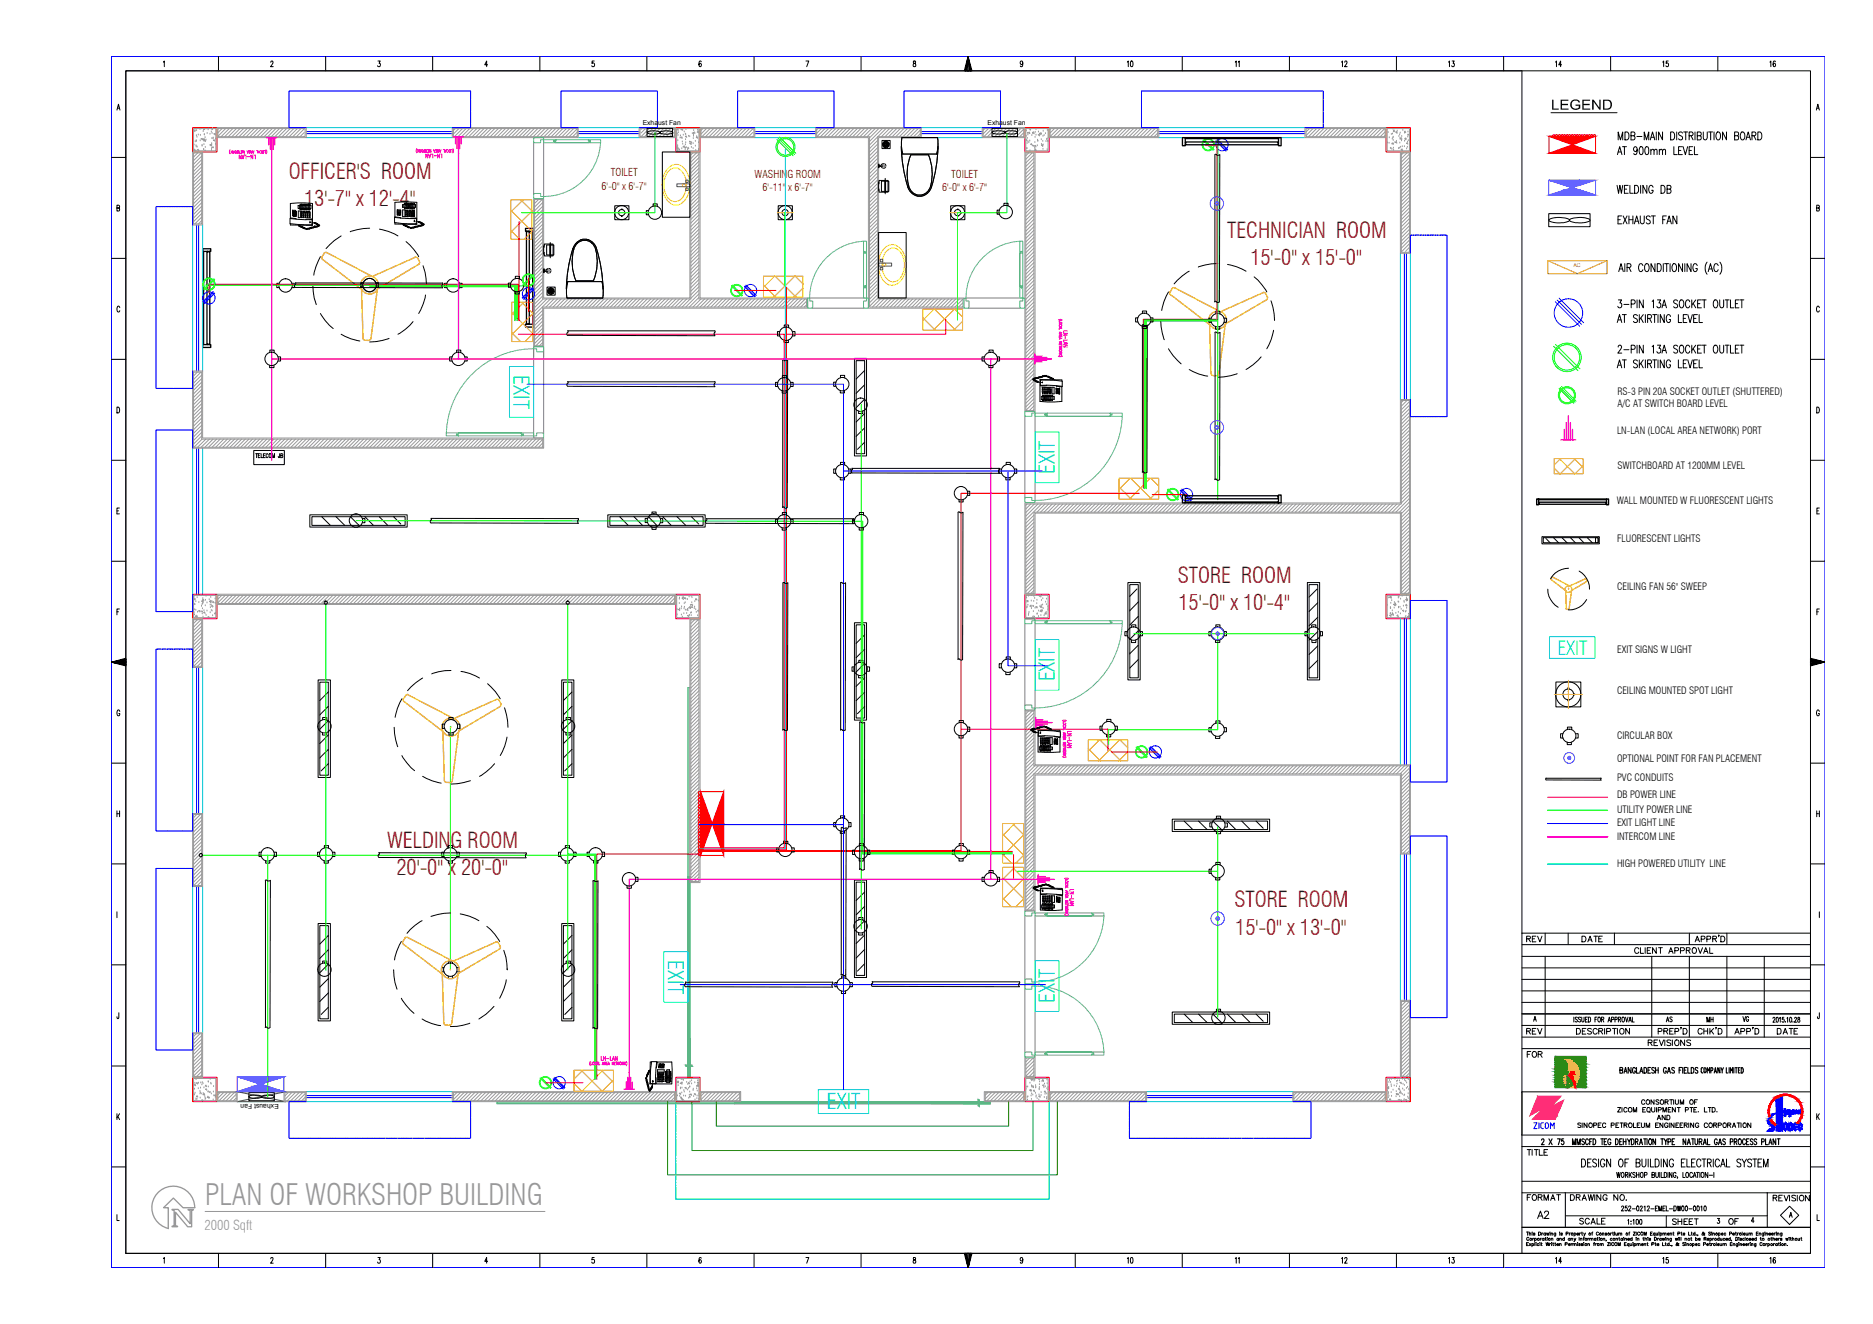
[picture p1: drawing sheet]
<svg xmlns="http://www.w3.org/2000/svg" width="420mm" height="297mm" viewBox="0 0 420 297" stroke-linecap="round" stroke-linejoin="round" font-family="sans-serif">
<defs><g id="words">
<text font-size="6.5" fill="#989898" x="46" y="270.3">PLAN OF WORKSHOP BUILDING</text>
<g font-size="4.9" fill="#720000">
<text x="64.8" y="40.1">OFFICER'S ROOM</text>
<text x="68.2" y="46.3">13'-7&quot; x 12'-4&quot;</text>
<text x="275.3" y="53.4">TECHNICIAN ROOM</text>
<text x="280.5" y="59.5">15'-0&quot; x 15'-0&quot;</text>
<text x="264.2" y="130.8">STORE ROOM</text>
<text x="264.4" y="137">15'-0&quot; x 10'-4&quot;</text>
<text x="86.9" y="190.3">WELDING ROOM</text>
<text x="88.9" y="196.4">20'-0&quot; x 20'-0&quot;</text>
<text x="276.9" y="203.6">STORE ROOM</text>
<text x="277.1" y="209.7">15'-0&quot; x 13'-0&quot;</text>
</g>
<g font-size="4.9" fill="#0ff">
<text x="115.2" y="84.2" transform="rotate(90 115.2 84.2)">EXIT</text>
<text x="236.6" y="106.3" transform="rotate(-90 236.6 106.3)">EXIT</text>
<text x="236.6" y="152.9" transform="rotate(-90 236.6 152.9)">EXIT</text>
<text x="149.8" y="215.4" transform="rotate(90 149.8 215.4)">EXIT</text>
<text x="236.6" y="224.9" transform="rotate(-90 236.6 224.9)">EXIT</text>
<text x="185.5" y="248.9">EXIT</text>
</g>
<text font-size="4.4" fill="#0ff" x="349.4" y="146.9">EXIT</text>
<text font-size="3" fill="#989898" x="45.9" y="275.9">2000 Sqft</text>
<g font-size="2.4" fill="#720000">
<text x="137" y="39.6">TOILET</text>
<text x="169.3" y="39.9">WASHING ROOM</text>
<text x="213.4" y="39.9">TOILET</text>
<text x="134.9" y="42.7">6'-0&quot; x 6'-7&quot;</text>
<text x="171.1" y="42.9">6'-11&quot; x 6'-7&quot;</text>
<text x="211.3" y="42.9">6'-0&quot; x 6'-7&quot;</text>
</g>
<g font-size="2.2">
<text x="362.8" y="88.7">RS-3 PIN 20A SOCKET OUTLET (SHUTTERED)</text>
<text x="362.8" y="91.3">A/C AT SWITCH BOARD LEVEL</text>
<text x="362.7" y="97.5">LN-LAN (LOCAL AREA NETWORK) PORT</text>
<text x="362.8" y="105.3">SWITCHBOARD AT 1200MM LEVEL</text>
<text x="362.7" y="113.2">WALL MOUNTED W FLUORESCENT LIGHTS</text>
<text x="362.8" y="121.5">FLUORESCENT LIGHTS</text>
<text x="362.8" y="132.4">CEILING FAN 56&quot; SWEEP</text>
<text x="362.8" y="146.4">EXIT SIGNS W LIGHT</text>
<text x="362.7" y="155.7">CEILING MOUNTED SPOT LIGHT</text>
<text x="362.7" y="165.8">CIRCULAR BOX</text>
<text x="362.7" y="171">OPTIONAL POINT FOR FAN PLACEMENT</text>
<text x="362.7" y="175.2">PVC CONDUITS</text>
<text x="362.7" y="179">DB POWER LINE</text>
<text x="362.7" y="182.4">UTILITY POWER LINE</text>
<text x="362.7" y="185.4">EXIT LIGHT LINE</text>
<text x="362.7" y="188.4">INTERCOM LINE</text>
<text x="362.7" y="194.5">HIGH POWERED UTILITY LINE</text>
</g>
<g font-size="1.5">
<text x="144.2" y="28">Exhaust Fan</text>
<text x="221.5" y="28">Exhaust Fan</text>
<text x="62.5" y="247.7" transform="rotate(180 62.5 247.7)">Exhaust Fan</text>
</g>
<text font-size="1.2" fill="#b88a00" x="353" y="59.8">AC</text>
</g></defs>
<!-- layer: Layer 1 -->
<g fill="none" stroke="#000" stroke-width=".3">
<path d="M45.5 56.4h.2v20.9h-.2zM45.5 55.8h1.8v.6h-1.8zM46.4 56.5h.7v20.7h-.7zM46.5 56.4v.1M47 56.4v.1M117.9 51.2h1.8v.7h-1.8zM118.1 52h.6v20.7h-.6zM118.2 51.8v.2M118.6 51.8v.2M119.5 51.9h.2v20.8h-.2zM45.5 77.3h1.8v.6h-1.8zM46.5 77.2v.1"/>
<path d="M47 77.2v.1M117.9 72.7h1.8v.7h-1.8zM118.2 72.7v.1M118.6 72.7v.1"/>
</g>
<path d="M164.8 247.2l57.4 .2v-.2zM164.8 247.2v.2h57.4z" fill="#5cb88a"/>
<path d="M164.8 247.2l57.4 .2h-57.4zM164.8 247.2h57.4v.2z" fill="none" stroke="#5cb88a" stroke-width=".22"/>
<path d="M164.8 247.4l57.4 .2v-.2zM164.8 247.4v.2h57.4z" fill="#5cb88a"/>
<path d="M164.8 247.4l57.4 .2h-57.4zM164.8 247.4h57.4v.2z" fill="none" stroke="#5cb88a" stroke-width=".22"/>
<path d="M111.5 247.2v.4M164.8 247.2v.4" fill="none" stroke="#5cb88a" stroke-width=".25"/>
<path d="M219.4 246.7l.3 .5v-.5zM219.4 246.7v.5h.3z" fill="#5cb88a"/>
<path d="M219.4 246.7l.3 .5h-.3zM219.4 246.7h.3v.5z" fill="none" stroke="#5cb88a" stroke-width=".22"/>
<path d="M219.4 247.6l.3 .5v-.5zM219.4 247.6v.5h.3z" fill="#5cb88a"/>
<path d="M154.3 196.7h.5M219.4 247.6l.3 .5h-.3zM219.4 247.6h.3v.5z" fill="none" stroke="#5cb88a" stroke-width=".22"/>
<path d="M154.3 154.3h.5M111.5 247.2h110.7v.4h-110.7M111.5 247.4h110.7M219.4 246.7h.3v1.4h-.3z" fill="none" stroke="#5cb88a" stroke-width=".25"/>
<g fill="none" stroke="#0ff" stroke-width=".3">
<path d="M151.6 247.2v.2M151.6 247.5v.2M151.6 247.8v.2M151.6 248.1v.2M151.6 248.4v.2M151.6 248.8v.2M151.6 249.1v.2M151.6 249.4v.2M151.6 249.7v.2M151.6 250v.2M151.6 250.3v.3M151.6 250.7v.2"/>
<path d="M151.6 251v.2M151.6 251.3v.2M151.6 251.6v.3M151.6 251.9v.3M151.6 252.2v.3M151.6 252.6v.2M151.6 252.9v.2M151.6 253.2v.2M151.6 253.5v.3M151.6 253.8v.3M151.6 254.2v.2M151.6 254.5v.2"/>
<path d="M151.6 254.8v.2M151.6 255.1v.2M151.6 255.5v.2M151.6 255.7v.3M151.6 256.1v.2M151.6 256.4v.2M151.6 256.7v.2M151.6 257v.3M151.6 257.4v.2M151.6 257.7v.2M151.6 258v.2M151.6 258.3v.2"/>
<path d="M151.6 258.6v.2M151.6 258.9v.3M151.6 259.3v.2M151.6 259.6v.2M151.6 259.9v.2M235.4 247.2v.2M235.4 247.5v.2M235.4 247.8v.2M235.4 248.1v.2M235.4 248.4v.2M235.4 248.8v.2M235.4 249.1v.2"/>
<path d="M235.4 249.4v.2M235.4 249.7v.2M235.4 250v.2M235.4 250.3v.3M235.4 250.7v.2M235.4 251v.2M235.4 251.3v.2M235.4 251.6v.3M235.4 251.9v.3M235.4 252.2v.3M235.4 252.6v.2M235.4 252.9v.2"/>
<path d="M235.4 253.2v.2M235.4 253.5v.3M235.4 253.8v.3M235.4 254.2v.2M235.4 254.5v.2M235.4 254.8v.2M235.4 255.1v.2M235.4 255.5v.2M235.4 255.7v.3M235.4 256.1v.2M235.4 256.4v.2M235.4 256.7v.2"/>
<path d="M235.4 257v.3M235.4 257.4v.2M235.4 257.7v.2M235.4 258v.2M235.4 258.3v.2M235.4 258.6v.2M235.4 258.9v.3M235.4 259.3v.2M235.4 259.6v.2M235.4 259.9v.2M151.6 268.8v.2h.2M151.6 260.2v.2"/>
<path d="M151.6 260.5v.2M151.6 260.9v.2M151.6 261.2v.2M151.6 261.5v.2M151.6 261.8v.3M151.6 262.1v.3M151.6 262.4v.3M151.6 262.8v.2M151.6 263.1v.2M151.6 263.4v.2M151.6 263.7v.3M151.6 264v.3"/>
<path d="M151.6 264.3v.3M151.6 264.7v.2M151.6 265v.2M151.6 265.3v.2M151.6 265.7v.2M151.6 266v.2M151.6 266.3v.2M151.6 266.6v.2M151.6 266.9v.2M151.6 267.2v.3M151.6 267.6v.2M151.6 267.9v.2"/>
<path d="M151.6 268.2v.2M151.6 268.5v.2M151.9 269h.2M152.2 269h.3M152.6 269h.2M152.9 269h.2M153.2 269h.2M153.5 269h.2M153.8 269h.2M154.1 269h.3M154.5 269h.2M154.8 269h.2"/>
<path d="M155.1 269h.2M155.4 269h.2M155.7 269h.2M156.1 269h.2M156.4 269h.2M156.7 269h.2M157 269h.3M157.3 269h.3M157.6 269h.3M158 269h.2M158.3 269h.2M158.6 269h.2"/>
<path d="M158.9 269h.3M159.2 269h.3M159.5 269h.3M159.9 269h.2M160.2 269h.2M160.5 269h.2M160.9 269h.2M161.2 269h.2M161.5 269h.2M161.8 269h.2M162.1 269h.2M162.4 269h.3"/>
<path d="M162.8 269h.2M163.1 269h.2M163.4 269h.2M163.7 269h.2M164 269h.2M164.3 269h.3M164.7 269h.2M165 269h.2M165.3 269h.2M165.6 269h.3M165.9 269h.2M166.3 269h.2"/>
<path d="M166.6 269h.2M166.9 269h.2M167.2 269h.2M167.5 269h.3M167.8 269h.3M168.2 269h.2M168.5 269h.2M168.8 269h.2M169.1 269h.3M169.4 269h.3M169.7 269h.3M170.1 269h.2"/>
<path d="M170.4 269h.2M170.7 269h.2M171 269h.3M171.4 269h.2M171.7 269h.2M172 269h.2M172.3 269h.2M172.6 269h.2M173 269h.2M173.3 269h.2M173.6 269h.2M173.9 269h.2"/>
<path d="M174.2 269h.2M174.5 269h.3M174.9 269h.2M175.2 269h.2M175.5 269h.2M175.8 269h.3M176.1 269h.2M176.4 269h.3M176.8 269h.2M177.1 269h.2M177.4 269h.2M177.7 269h.3"/>
<path d="M178 269h.3M178.4 269h.2M178.7 269h.2M179 269h.2M179.3 269h.3M179.7 269h.2M179.9 269h.3M180.3 269h.2M180.6 269h.2M180.9 269h.2M181.2 269h.3M181.6 269h.2"/>
<path d="M181.9 269h.2M182.2 269h.2M182.5 269h.2M182.8 269h.2M183.2 269h.2M183.5 269h.2M183.8 269h.2M184.1 269h.3M184.4 269h.2M184.7 269h.3M185.1 269h.2M185.4 269h.2"/>
<path d="M185.7 269h.2M186 269h.3M186.3 269h.3M186.6 269h.3M187 269h.2M187.3 269h.2M187.6 269h.2M187.9 269h.3M188.2 269h.3M188.6 269h.2M188.9 269h.2M189.2 269h.2"/>
<path d="M189.5 269h.3M189.9 269h.2M190.1 269h.3M190.5 269h.2M190.8 269h.2M191.1 269h.2M191.4 269h.3M191.8 269h.2M192.1 269h.2M192.4 269h.2M192.7 269h.2M193 269h.2"/>
<path d="M193.4 269h.2M193.7 269h.2M194 269h.2M194.3 269h.2M194.6 269h.2M194.9 269h.3M195.3 269h.2M195.6 269h.2M195.9 269h.2M196.2 269h.3M196.5 269h.3M196.8 269h.3"/>
<path d="M197.2 269h.2M197.5 269h.2M197.8 269h.2M198.1 269h.3M198.4 269h.3M198.8 269h.2M199.1 269h.2M199.4 269h.2M199.7 269h.2M200.1 269h.2M200.4 269h.2M200.7 269h.2"/>
<path d="M201 269h.2M201.3 269h.2M201.6 269h.3M202 269h.2M202.3 269h.2M202.6 269h.2M202.9 269h.2M203.2 269h.2M203.5 269h.3M203.9 269h.2M204.2 269h.2M204.5 269h.2"/>
<path d="M204.8 269h.3M205.1 269h.2M205.5 269h.2M205.8 269h.2M206.1 269h.2M206.4 269h.3M206.7 269h.3M207 269h.3M207.4 269h.2M207.7 269h.2M208 269h.2M208.3 269h.3"/>
<path d="M208.6 269h.3M208.9 269h.3M209.3 269h.2M209.6 269h.2M209.9 269h.2M210.3 269h.2M210.6 269h.2M210.9 269h.2M211.2 269h.2M211.5 269h.2M211.8 269h.3M212.2 269h.2"/>
<path d="M212.5 269h.2M212.8 269h.2M213.1 269h.2M213.4 269h.2M213.7 269h.3M214.1 269h.2M214.4 269h.2M214.7 269h.2M215 269h.3M215.3 269h.3M215.7 269h.2M216 269h.2"/>
<path d="M216.3 269h.2M216.6 269h.3M216.9 269h.3M217.2 269h.3M217.6 269h.2M217.9 269h.2M218.2 269h.2M218.5 269h.3M218.9 269h.2M219.1 269h.3M219.5 269h.2M219.8 269h.2"/>
<path d="M220.1 269h.2M220.5 269h.2M220.8 269h.2M221.1 269h.2M221.4 269h.2M221.7 269h.2M222 269h.3M222.4 269h.2M222.7 269h.2M223 269h.2M223.3 269h.3M223.6 269h.2"/>
<path d="M223.9 269h.3M224.3 269h.2M224.6 269h.2M224.9 269h.2M225.2 269h.3M225.5 269h.3M225.9 269h.2M226.2 269h.2M226.5 269h.2M226.8 269h.3M227.1 269h.3M227.4 269h.3"/>
<path d="M227.8 269h.2M228.1 269h.2M228.4 269h.2M228.7 269h.3M229.1 269h.2M229.4 269h.2M229.7 269h.2M230 269h.2M230.3 269h.2M230.6 269h.3M231 269h.2M231.3 269h.2"/>
<path d="M231.6 269h.2M231.9 269h.2M232.2 269h.3M232.6 269h.2M232.9 269h.2M233.2 269h.2M233.5 269h.3M233.8 269h.2M234.1 269h.3M234.5 269h.2M234.8 269h.2M235.4 260.2v.2"/>
<path d="M235.4 260.5v.2M235.4 260.9v.2M235.4 261.2v.2M235.4 261.5v.2M235.4 261.8v.3M235.4 262.1v.3M235.4 262.4v.3M235.4 262.8v.2M235.4 263.1v.2M235.4 263.4v.2M235.4 263.7v.3M235.4 264v.3"/>
<path d="M235.4 264.3v.3M235.4 264.7v.2M235.4 265v.2M235.4 265.3v.2M235.4 265.7v.2M235.4 266v.2M235.4 266.3v.2M235.4 266.6v.2M235.4 266.9v.2M235.4 267.2v.3M235.4 267.6v.2M235.4 267.9v.2"/>
<path d="M235.4 268.2v.2M235.4 268.5v.2M235.4 268.8v.2h-.3"/>
</g>
<path d="M154.5 196.7l.3 45v-45zM154.5 196.7v45h.3z" fill="#5cb88a"/>
<path d="M154.5 196.7l.3 45h-.3zM154.5 196.7h.3v45z" fill="none" stroke="#5cb88a" stroke-width=".22"/>
<path d="M154.3 196.7l.2 45v-45zM154.3 196.7v45h.2z" fill="#5cb88a"/>
<path d="M154.3 196.7l.2 45h-.2zM154.3 196.7h.2v45z" fill="none" stroke="#5cb88a" stroke-width=".22"/>
<path d="M154.8 239l.4 .2v-.2zM154.8 239v.2h.4z" fill="#5cb88a"/>
<path d="M154.8 239l.4 .2h-.4zM154.8 239h.4v.2z" fill="none" stroke="#5cb88a" stroke-width=".22"/>
<path d="M153.8 239l.5 .2v-.2zM153.8 239v.2h.5z" fill="#5cb88a"/>
<g fill="none" stroke="#5cb88a" stroke-width=".22">
<path d="M119.8 30.9h2.1l.1 .4h-.7v.7h-1.5zM131.5 39.8l-.1 .1M131.7 39.5l-.1 .2M131.9 39.3l-.1 .1M132 31.3h2.7v.7h-10h7.3v-.2h.4v-.2h-.4v-.3h-7.3v.3h-.5v.1v-.1h.5v-.3h-2.7v.7h2.7v-.2h-.5v-.1M132.2 39l-.2 .2M132.4 38.7l-.2 .2M132.6 38.4l-.2 .2M132.7 38.1l-.1 .2M132.9 37.9l-.1 .1M133.1 37.6l-.1 .1M133.3 37.2l-.1 .2"/>
<path d="M133.4 36.9l-.1 .2M133.6 36.6l-.1 .2M133.7 36.3l-.1 .2M133.8 36v.2M133.9 35.7v.2M134.1 35.4l-.1 .2M134.2 35l-.1 .2M134.3 34.7l-.1 .2M134.4 34.4l-.1 .2M134.4 34.1v.2M134.5 33.7l-.1 .2M134.6 33.4l-.1 .2"/>
<path d="M134.6 33v.2M134.7 32.7l-.1 .2M134.7 32.4v.2M134.7 32v.2M119.8 43.4h1.5v.7h.7v.3l-.1 .1h-2.1zM122 44.1h.2M122.5 44l-.2 .1M122.6 44h.3M123.2 44h-.2M123.3 44h.3M123.9 43.9l-.3 .1M124.2 43.9h-.2"/>
<path d="M124.3 43.8h.3M124.9 43.7l-.2 .1M125.2 43.7h-.2M125.5 43.6h-.2M125.9 43.4l-.2 .1M126.2 43.4h-.2M126.5 43.2l-.2 .1M126.8 43.1l-.2 .1M127.2 43l-.3 .1M127.5 42.8l-.3 .1M127.8 42.7l-.2 .1M128.1 42.5l-.2 .1"/>
<path d="M128.4 42.3l-.2 .2M128.7 42.2l-.2 .1M129 42l-.2 .1M129.2 41.8l-.1 .1M129.5 41.6l-.2 .2M129.8 41.4l-.2 .1M130 41.2l-.1 .1M130.3 41l-.1 .1M130.5 40.7l-.1 .2M130.8 40.5l-.2 .2M131.1 40.3l-.2 .1M131.3 40l-.2 .2"/>
<path d="M183.7 59.9l-.1 .2M183.9 59.6l-.1 .2M184.1 59.3l-.1 .2M184.3 59.1l-.1 .1M184.5 58.8l-.1 .1M184.7 58.5l-.1 .2M185 58.3l-.2 .1M185.2 58l-.1 .2M185.5 57.8l-.2 .1M185.7 57.5l-.2 .2M186 57.3l-.2 .2M186.2 57.1l-.2 .1"/>
<path d="M186.5 56.9l-.2 .1M186.7 56.7l-.1 .1M187 56.4l-.2 .2M187.3 56.3l-.2 .1M187.6 56.1l-.2 .1M187.9 55.9l-.2 .1M188.2 55.7l-.3 .2M188.5 55.6l-.2 .1M188.8 55.4l-.2 .1M189.1 55.3l-.2 .1M189.4 55.1l-.2 .1M189.7 55l-.2 .1"/>
<path d="M190 54.9l-.2 .1M190.4 54.8h-.3M190.7 54.7h-.3M191 54.6h-.2M191.3 54.5h-.2M191.7 54.4l-.2 .1M192 54.3l-.2 .1M192.1 54.3h.3M192.4 54.2h.3M192.8 54.2h.2M193.1 54.2h.3M193.5 54.1h.2"/>
<path d="M194.4 56.8v-2.7h-.7v10v-7.3h.2v-.4h.2v.4h.3v7.3h-.3l-.1 .5 .1-.5h.3v2.8h-.7v-2.8h.2v.5h.1M218.8 59.9l-.2 .2M219 59.6l-.1 .2M219.2 59.3l-.1 .2M219.4 59.1l-.2 .1M219.6 58.8l-.2 .1M219.8 58.5l-.1 .2M220 58.3l-.1 .1M220.3 58l-.2 .2M220.5 57.8l-.1 .1M220.8 57.5l-.2 .2M221 57.3l-.2 .2"/>
<path d="M221.3 57.1l-.2 .1M221.5 56.9l-.2 .1M221.8 56.7l-.2 .1M222.1 56.4l-.2 .2M222.4 56.3l-.2 .1M222.7 56.1l-.2 .1M222.9 55.9l-.2 .1M223.2 55.7l-.2 .2M223.6 55.6l-.3 .1M223.8 55.4l-.2 .1M224.1 55.3l-.2 .1M224.4 55.1l-.2 .1"/>
<path d="M224.8 55l-.2 .1M225.1 54.9l-.2 .1M225.4 54.8h-.2M225.8 54.7h-.3M226 54.6h-.2M226.4 54.5h-.2M226.7 54.4l-.2 .1M227.1 54.3l-.2 .1M227.2 54.3h.2M227.5 54.2h.2M227.9 54.2h.2M228.2 54.2h.2"/>
<path d="M228.5 54.1h.3M229.4 56.8v-2.7h-.6v10v-7.3h.2v-.4h.2v.4h.2v7.3h-.2v.5h-.1h.1v-.5h.2v2.8h-.6v-2.8h.2v.5h.1M111.8 79.9l-.2 .1M112.2 79.8l-.2 .1M112.5 79.6l-.2 .1M112.8 79.5l-.2 .1M113.1 79.4l-.2 .1M113.4 79.3h-.2M113.7 79.2l-.2 .1M114.1 79.1h-.2M114.4 79l-.2 .1M114.7 78.9l-.2 .1"/>
<path d="M115.1 78.8l-.3 .1M115.4 78.8h-.2M115.7 78.7h-.2M116.1 78.6h-.2M116.2 78.5h.2M116.5 78.5h.2M116.9 78.5h.2M117.4 78.4h-.2M117.8 78.3l-.3 .1M117.9 78.3h.2M118.4 78.3h-.2M118.6 78.3h.2"/>
<path d="M118.9 78.3h.2M119.2 78.2h.3M119.6 78.2h.1M119.8 77.8h2.1l.1 1-.1 .1h-1.5v-.7h-.7zM181.3 66.9h.3v.6h.7v1.5l-.1 .1h-.9l-.1-.1zM181.6 66.3v.2M181.6 66.6v.3M181.7 66l-.1 .2M181.7 65.6v.2M181.7 65.3v.2M181.8 65v.2M181.9 64.6l-.1 .2"/>
<path d="M181.9 64.3v.2M182 63.9l-.1 .2M182.1 63.6l-.1 .2M182.1 63.3v.2M182.3 63l-.1 .2M182.4 62.6l-.1 .2M182.5 62.3l-.1 .2M182.6 62l-.1 .2M182.7 61.7v.2M182.9 61.4l-.1 .2M183 61.1l-.1 .2M183.2 60.8l-.1 .2"/>
<path d="M183.4 60.5l-.2 .2M183.5 60.2l-.1 .2M193.7 67.5h.7v-.6l.4 .1-.1 2.1h-.9l-.1-.1zM216.2 67l.5-.1v.6h.7v1.5l-.2 .1-1-.1zM216.7 66.6v.3M216.7 66.3v.2M216.7 66v.2M216.8 65.6l-.1 .2M216.8 65.3v.2M216.9 65l-.1 .2M216.9 64.6v.2M217 64.3l-.1 .2"/>
<path d="M217 63.9v.2M217.1 63.6v.2M217.2 63.3v.2M217.3 63l-.1 .2M217.4 62.6v.2M217.5 62.3v.2M217.7 62l-.1 .2M217.8 61.7l-.1 .2M218 61.4l-.2 .2M218.1 61.1l-.1 .2M218.3 60.8l-.2 .2M218.4 60.5l-.1 .2"/>
<path d="M218.6 60.2l-.1 .2M228.8 67.5h.6v-.6l.5 .1v2l-.1 .1-1-.1zM100.1 97v.1M100.1 96.7v.2M100.2 96v.2M100.2 96.3l-.1 .3M100.2 95.6v.3M100.3 95.3l-.1 .3M100.3 95v.2M100.4 94.6v.3M100.4 94.3v.2M100.5 94l-.1 .2"/>
<path d="M100.6 93.7l-.1 .2M100.7 93.3l-.1 .2M100.7 93v.2M100.8 92.6l-.1 .3M100.9 92.3v.3M101 92v.2M101.1 91.7l-.1 .2M101.2 91.3v.2M101.3 91l-.1 .2M101.5 90.7l-.1 .2M101.6 90.4l-.1 .2M101.7 90.1l-.1 .2"/>
<path d="M101.8 89.8v.2M102 89.5l-.1 .2M102.1 89.1v.2M102.3 88.8l-.1 .2M102.5 88.5l-.1 .2M102.6 88.2l-.1 .2M102.8 87.9l-.1 .3M103 87.6l-.1 .3M103.2 87.3l-.2 .3M103.3 87.1l-.1 .2M103.5 86.8l-.1 .2M103.7 86.5l-.1 .2"/>
<path d="M103.9 86.2l-.1 .2M104.1 86l-.1 .1M104.3 85.7l-.1 .2M104.6 85.4l-.2 .2M104.8 85.1l-.2 .2M105 84.9l-.2 .2M105.2 84.6l-.1 .2M105.4 84.4l-.1 .2M105.7 84.1l-.2 .2M105.9 83.9l-.1 .2M106.2 83.7l-.2 .1M106.4 83.5l-.1 .1"/>
<path d="M106.7 83.2l-.2 .2M106.9 83l-.1 .1M107.2 82.8l-.2 .1M107.5 82.6l-.2 .1M107.7 82.4l-.1 .1M108 82.1l-.2 .2M108.3 81.9l-.2 .2M108.6 81.7l-.2 .1M108.8 81.5l-.1 .2M109.1 81.4l-.1 .1M109.4 81.2l-.2 .1M109.7 81l-.2 .1"/>
<path d="M110 80.8l-.2 .2M110.3 80.7l-.2 .1M110.6 80.5l-.2 .1M110.9 80.3l-.2 .1M111.2 80.2l-.2 .1M111.5 80.1l-.2 .1M117.4 97.5l-.4-.1v-.3h2.7v.7h-2.7v-.2h.4v-.1v.1h-.4v.2h-14.1v-.2h-.5v-.2h.5v-.3h14.1h-16.9v.7h2.8M119.7 97.8h.7v-.7h1.5l.1 .2-.1 1h-2.1zM229.9 92.3h2.2l.1 .4h-.7v.7h-1.5zM249 92.7h2.7v.7h-16.8h14.1v-.3h.5v-.2h-.5v-.2h-14.1v.2h-.5v.2v-.2h.5v-.2h-2.7v.7h2.7v-.3h-.5M250.3 99.9v.2M250.5 99.6l-.1 .2"/>
<path d="M250.6 99.3l-.1 .2M250.7 98.9l-.1 .3M250.8 98.7l-.1 .2M250.9 98.3v.2M251 98l-.1 .2M251.1 97.7l-.1 .2M251.2 97.3l-.1 .3M251.3 97l-.1 .2M251.3 96.7v.2M251.4 96.3v.2M251.4 96v.2M251.5 95.6v.3"/>
<path d="M251.6 95.3l-.1 .3M251.6 95v.2M251.7 94.6l-.1 .3M251.7 94.3v.2M251.7 94v.2M251.7 93.6v.2M251.7 93.4v.1M230 111.6h1.5v.7h.7v.3l-.1 .1h-2.1zM232.2 112.3h.1M232.6 112.2l-.2 .1M232.7 112.2h.2M233.1 112.2h.2"/>
<path d="M233.7 112.2h-.3M233.8 112.2h.2M234.3 112.2h-.2M234.4 112.1h.3M234.8 112.1h.2M235.4 112h-.3M235.7 111.9l-.3 .1M236 111.9h-.2M236.3 111.8l-.2 .1M236.7 111.7l-.2 .1M237 111.6l-.2 .1M237.4 111.6h-.3"/>
<path d="M237.7 111.5l-.2 .1M238 111.4h-.2M238.3 111.3l-.2 .1M238.7 111.1l-.2 .1M239 111.1h-.3M239.3 110.9l-.2 .1M239.6 110.8l-.2 .1M239.9 110.7l-.2 .1M240.2 110.5l-.2 .1M240.5 110.4l-.2 .1M240.9 110.3h-.2M241.2 110.1l-.3 .1"/>
<path d="M241.5 109.9l-.3 .1M241.8 109.7l-.3 .2M242.1 109.6l-.3 .1M242.3 109.4l-.2 .1M242.6 109.2l-.2 .2M242.9 109l-.2 .1M243.2 108.9l-.2 .1M243.5 108.6l-.2 .2M243.8 108.5l-.2 .1M244 108.3l-.1 .1M244.3 108l-.2 .2M244.5 107.8l-.1 .2"/>
<path d="M244.8 107.6l-.1 .2M245.1 107.4l-.2 .1M245.4 107.2l-.2 .1M245.6 106.9l-.2 .2M245.8 106.7l-.1 .2M246.1 106.4l-.2 .2M246.3 106.2l-.1 .2M246.5 106l-.1 .1M246.8 105.7l-.2 .2M247 105.5l-.1 .1M247.2 105.2l-.1 .1M247.5 104.9l-.2 .2"/>
<path d="M247.7 104.7l-.2 .1M247.9 104.4l-.2 .2M248.1 104.1l-.2 .2M248.3 103.8l-.2 .2M248.4 103.6l-.1 .1M248.7 103.3l-.2 .2M248.8 103l-.1 .2M249 102.7l-.1 .2M249.2 102.4l-.2 .2M249.3 102.1l-.1 .2M249.5 101.8l-.1 .2M249.7 101.5l-.2 .2"/>
<path d="M249.8 101.2l-.1 .2M250 100.9l-.2 .2M250.1 100.6l-.1 .2M250.2 100.3l-.1 .2M229.9 138.9l2.2-.1 .1 .4h-.7v.7h-1.5zM249 139.2h2.7v.7h-16.8h14.1v-.2h.5v-.2h-.5v-.3h-14.1v.3l-.5 .1 .5-.1v-.3h-2.7v.7h2.7v-.2h-.5v-.1M251.7 139.9v.2M230 158.2h1.5v.6h.7v.4l-.1 .1h-2.1zM232.2 158.8h.1M232.6 158.8h-.2M232.7 158.8h.2M233.1 158.8h.2"/>
<path d="M233.4 158.8h.3M233.8 158.8h.2M234.1 158.7h.2M234.7 158.6l-.3 .1M235 158.6h-.2M235.4 158.6h-.3M235.7 158.5l-.3 .1M236 158.4l-.2 .1M236.3 158.4h-.2M236.7 158.3h-.2M237 158.2l-.2 .1M237.4 158.1l-.3 .1"/>
<path d="M237.7 158l-.2 .1M238 157.9l-.2 .1M238.3 157.8l-.2 .1M238.7 157.7l-.2 .1M239 157.6l-.3 .1M239.3 157.5l-.2 .1M239.6 157.4l-.2 .1M239.9 157.2l-.2 .1M240.2 157.1l-.2 .1M240.5 156.9l-.2 .1M240.9 156.8l-.2 .1M241.2 156.6l-.3 .1"/>
<path d="M241.5 156.5l-.3 .1M241.8 156.3l-.3 .1M242.1 156.1l-.3 .2M242.3 156l-.2 .1M242.6 155.8l-.2 .1M242.9 155.6l-.2 .1M243.2 155.4l-.2 .1M243.5 155.2l-.2 .1M243.8 155l-.2 .2M244 154.8l-.1 .2M244.3 154.6l-.2 .1M244.5 154.4l-.1 .1"/>
<path d="M244.8 154.2l-.1 .1M245.1 153.9l-.2 .2M245.4 153.7l-.2 .2M245.6 153.5l-.2 .1M245.8 153.3l-.1 .1M246.1 153l-.2 .2M246.3 152.8l-.1 .1M246.5 152.5l-.1 .2M246.8 152.2l-.2 .3M247 152l-.1 .2M247.2 151.7l-.1 .2M247.5 151.5l-.2 .2"/>
<path d="M247.7 151.2l-.2 .2M247.9 150.9l-.2 .2M248.1 150.7l-.2 .1M248.3 150.4l-.2 .2M248.4 150.1l-.1 .2M248.7 149.8l-.2 .2M248.8 149.5l-.1 .2M249 149.2l-.1 .3M249.2 148.9l-.2 .3M249.3 148.6l-.1 .3M249.5 148.3l-.1 .3M249.7 148.1l-.2 .2"/>
<path d="M249.8 147.7l-.1 .2M250 147.4l-.2 .2M250.1 147.1l-.1 .2M250.2 146.8l-.1 .2M250.3 146.5v.2M250.5 146.1l-.1 .3M250.6 145.9l-.1 .2M250.7 145.5l-.1 .2M250.8 145.2l-.1 .2M250.9 144.9v.2M251 144.5l-.1 .3M251.1 144.2l-.1 .3"/>
<path d="M251.2 143.9l-.1 .2M251.3 143.6l-.1 .2M251.3 143.2v.2M251.4 142.9v.2M251.4 142.6v.2M251.5 142.2v.2M251.6 141.9l-.1 .2M251.6 141.5v.2M251.7 141.2l-.1 .2M251.7 140.9v.2M251.7 140.5v.2M251.7 140.2v.2"/>
<path d="M230 204.4h2.1l.1 .4h-.7v.7h-1.5zM230 219.6h1.5v.7h.7v.4l-.1 .1h-2.1zM235.4 220h-.2M235.7 219.9h-.2M236 219.8l-.2 .1M236.3 219.7l-.2 .1M236.7 219.6l-.2 .1M237 219.5l-.2 .1M237.3 219.4l-.2 .1M237.6 219.3h-.2M238 219.2l-.2 .1M238.3 219l-.2 .1"/>
<path d="M238.6 218.9l-.2 .1M238.9 218.8h-.2M239.2 218.6l-.2 .1M239.5 218.5h-.2M239.8 218.3l-.2 .1M240.1 218.1l-.2 .1M240.4 217.9l-.2 .1M240.7 217.7l-.2 .2M241 217.6l-.2 .1M241.2 217.4l-.1 .1M241.5 217.1l-.2 .2M241.8 216.9l-.2 .2"/>
<path d="M242.1 216.7l-.2 .1M242.3 216.5l-.2 .1M242.6 216.3l-.2 .1M242.8 216l-.2 .2M243.1 215.8l-.2 .2M243.3 215.6l-.1 .1M243.5 215.3l-.1 .2M243.8 215.1l-.2 .1M244 214.8l-.2 .2M244.2 214.5l-.1 .2M244.4 214.3l-.1 .1M244.6 214l-.1 .2"/>
<path d="M244.8 213.7l-.1 .2M244.9 204.8h2.7v.7h-12.7h10v-.2h.5v-.2h-.5v-.3h-10v.3l-.5 .1 .5-.1v-.3h-2.7v.7h2.7v-.2h-.5v-.1M245 213.4l-.1 .2M245.2 213.2l-.1 .1M245.4 212.9l-.1 .2M245.6 212.6l-.2 .2M245.7 212.3l-.1 .2M245.9 212l-.1 .2M246.1 211.7l-.2 .2M246.2 211.3l-.1 .3M246.3 211l-.1 .3M246.5 210.7l-.1 .3"/>
<path d="M246.6 210.4l-.1 .2M246.7 210.1l-.1 .2M246.8 209.8l-.1 .2M246.9 209.4v.2M247 209.1v.3M247.1 208.8l-.1 .2M247.2 208.5v.2M247.3 208.1v.3M247.3 207.8v.2M247.4 207.4v.3M247.5 207.2l-.1 .2M247.5 206.8v.2"/>
<path d="M247.6 206.4v.3M247.6 206.1v.2M247.6 205.8v.2M247.6 205.5v.2M153.8 239l.5 .2h-.5zM153.8 239h.5v.2zM230 236h1.5v.7h.7v.3l-.1 .2h-2.1zM230 220.8h2.1l.1 .4h-.7v.7h-1.5zM232.2 220.3h.1M232.2 221.2h.1M232.4 221.2h.3M232.7 220.3h-.3"/>
<path d="M232.8 221.2h.2M232.8 220.3h.2M233.1 221.3h.2M233.3 220.2l-.2 .1M233.5 221.3h.2M233.5 220.2h.2M233.8 221.3h.2M234 220.2h-.2M234.1 221.4h.2M234.3 220.1l-.2 .1M234.4 236.4v-.2h.5v-.2h-2.7v.7h2.7v-.2h-.5v-.1v.1h.5v.2h10v-.2h.5v-.3h-.5v-.2h-10h12.7v.7h-2.7M234.5 221.4l.2 .1"/>
<path d="M234.7 220.1h-.2M234.8 221.5h.2M235 220l-.2 .1M235.2 221.5h.2M235.5 221.6h.2M235.8 221.7h.2M236.1 221.8h.2M236.5 221.8l.2 .1M236.8 221.9l.2 .1M237.1 222.1h.2M237.4 222.2l.2 .1M237.8 222.3h.2"/>
<path d="M238.1 222.4l.2 .1M238.4 222.5l.2 .1M238.7 222.7l.2 .1M239 222.9h.2M239.3 223l.2 .1M239.6 223.2h.2M239.9 223.3l.2 .1M240.2 223.5l.2 .1M240.5 223.7l.2 .1M240.8 223.9l.2 .1M241.1 224l.1 .2M241.3 224.3l.2 .1"/>
<path d="M241.6 224.5l.2 .1M241.9 224.7l.2 .1M242.1 224.9l.2 .1M242.4 225.1l.2 .2M242.6 225.4l.2 .1M242.9 225.6l.2 .1M243.2 225.8l.1 .1M243.4 226l.1 .2M243.6 226.3l.2 .2M243.8 226.6l.2 .2M244.1 226.8l.1 .2M244.3 227.1l.1 .2"/>
<path d="M244.5 227.3l.1 .2M244.7 227.6l.1 .2M244.9 227.9l.1 .2M245.1 228.2l.1 .2M245.3 228.5l.1 .2M245.4 228.8l.2 .2M245.6 229.1l.1 .1M245.8 229.4l.1 .1M245.9 229.7l.2 .1M246.1 230l.1 .2M246.2 230.3l.1 .2M246.4 230.6l.1 .2"/>
<path d="M246.5 230.9l.1 .2M246.6 231.2l.1 .2M246.7 231.5l.1 .2M246.9 231.9v.2M247 232.2v.2M247 232.5l.1 .2M247.2 232.8v.3M247.3 233.2v.2M247.3 233.5v.2M247.4 233.9v.2M247.4 234.2l.1 .2M247.5 234.5v.3"/>
<path d="M247.6 234.8v.3M247.6 235.2v.2M247.6 235.5v.3M247.6 235.9v.1"/>
</g>
<path d="M154.3 154.3v87.4h.5v-45h-.5M154.5 154.3v42.4M154.5 198v43.7M153.8 239h1.4v.2h-1.4z" fill="none" stroke="#5cb88a" stroke-width=".25"/>
<g fill="none" stroke="#00bfff" stroke-width=".22">
<path d="M68.7 30.9h32.8M68.7 28.6h32.8M129.7 30.9h13.7M129.7 28.6h13.7M169.3 30.9h13.7M169.3 28.6h13.7M206.7 30.9h13.6M206.7 28.6h13.6M260 30.9h32.7M260 28.6h32.7M43.2 50.5v32.7M45.5 50.5v32.7"/>
<path d="M314.1 56.8v32.8M316.4 56.8v32.8M43.2 100.6v32.7M45.5 100.6v32.7M314.1 138.8v32.8M316.4 138.8v32.8M43.2 149.7v32.8M45.5 149.7v32.8M43.2 198.9v32.8M45.5 198.9v32.8M314.1 191.6v32.8M316.4 191.6v32.8"/>
<path d="M68.7 247.2h32.8M68.7 244.9h32.8M257.2 247.2h32.8M257.2 244.9h32.8"/>
</g>
<g fill="none" stroke="#00f" stroke-width=".22">
<path d="M25 12.7h384.4v271.7h-384.4zM64.8 27.7l.1 .9M64.8 22.3v2.6M64.8 25v2.7M64.9 20.4l-.1 1.8M64.9 28.6h.6M65 20.4h.4M65.5 20.4h2M65.6 28.6h2.6M67.6 20.4h.5M68.2 20.4h2M68.3 28.6h.4"/>
<path d="M68.7 30h32.8M68.7 29.5h32.8M70.3 20.4h.5M70.9 20.4h2M73 20.4h.5M73.6 20.4h2M75.7 20.4h.5M76.3 20.4h2M78.4 20.4h.5M79 20.4h2M81.1 20.4h.5M81.7 20.4h2"/>
<path d="M83.8 20.4h.6M84.4 20.4h2M86.5 20.4h.6M87.2 20.4h1.9M89.2 20.4h.6M89.9 20.4h2M91.9 20.4h.6M92.6 20.4h2M94.6 20.4h.6M95.3 20.4h2M97.4 20.4h.5M98 20.4h2"/>
<path d="M100.1 20.4h.5M100.7 20.4h2M101.5 28.6h1.2M102.8 28.6h2.6M102.8 20.4h2.6M105.5 20.4l.1 1.8M105.6 27.7l-.1 .9M105.6 22.3v2.6M105.6 25v2.7M125.8 27.7v.9h2.3M125.8 22.3v2.6M125.8 25v2.7"/>
<path d="M126 20.4h-.2v1.8M126 20.4h1.4M127.5 20.4h2.6M128.2 28.6h1.5M129.7 30h13.7M129.7 29.5h13.7M130.2 20.4h2.6M132.9 20.4h2.6M135.6 20.4h2.6M138.3 20.4h2.6M141 20.4h2.6M143.4 28.6h.2"/>
<path d="M143.7 28.6h2.6M143.7 20.4h2.6M146.4 20.4h1.1v1.8M147.5 27.7v.9h-1.1M147.5 22.3v2.6M147.5 25v2.7M165.5 27.7l.1 .9M165.5 22.3v2.6M165.5 25v2.7M165.6 20.4l-.1 1.8M165.6 20.4h.6M165.6 28.6h1.4"/>
<path d="M166.3 20.4h.5M166.9 20.4h2M167 28.6h2.3M169 20.4h.5M169.3 30h13.7M169.3 29.5h13.7M169.6 20.4h2M171.7 20.4h.5M172.3 20.4h2M174.4 20.4h.6M175 20.4h2M177.1 20.4h.6"/>
<path d="M177.7 20.4h2M179.8 20.4h.6M180.5 20.4h1.9M182.5 20.4h2.7M183 28.6h2.2M185.2 20.4h1.7M185.2 28.6h1.7M187 20.4h.1v1.8M187.1 27.7v.9h-.1M187.1 22.3v2.6M187.1 25v2.7M202.8 27.7l.1 .9"/>
<path d="M202.8 22.3v2.6M202.8 25v2.7M202.9 20.4l-.1 1.8M202.9 28.6h.8M202.9 20.4h.6M203.6 20.4h2.6M203.7 28.6h.6M204.4 28.6h2M206.3 20.4h2.6M206.4 28.6h.3M206.7 30h13.6M206.7 29.5h13.6"/>
<path d="M209 20.4h2.7M211.7 20.4h2.7M214.4 20.4h2.7M217.2 20.4h2.6M219.9 20.4h2.6M220.3 28.6h2.2M222.6 28.6h1.7M222.6 20.4h1.7M224.3 20.4h.1v1.8M224.4 27.7v.9h-.1M224.4 22.3v2.6M224.4 25v2.7"/>
<path d="M256.1 27.7v.9M256.1 22.3v2.6M256.1 25v2.7M256.2 20.4h-.1v1.8M256.2 28.6h1M256.2 20.4h.3M256.6 20.4h2.6M257.3 28.6h2.7M259.3 20.4h2.6M260 30h32.7M260 29.5h32.7M262 20.4h2.6"/>
<path d="M264.7 20.4h2.6M267.4 20.4h2.6M270.1 20.4h2.6M272.8 20.4h2.7M275.5 20.4h2.7M278.2 20.4h2.7M281 20.4h2.6M283.7 20.4h2.6M286.4 20.4h2.6M289.1 20.4h2.6M291.8 20.4h2.6M292.7 28.6h1.7"/>
<path d="M294.5 28.6h2.2M294.5 20.4h2.2M296.7 20.4h.1v1.8M296.8 27.7v.9h-.1M296.8 22.3v2.6M296.8 25v2.7M35 46.5v.1M35 46.7v2.6M35 49.4v2.6M35 52.1v2.7M35 54.8v2.7M35 57.5v2.7"/>
<path d="M36.2 46.4h-1.2v.1M36.3 46.4h2.6M39 46.4h2.6M41.7 46.4h1.3M43.1 46.4l.1 .1M43.2 46.5v.1M43.2 46.7v2.6M43.2 49.4v1.1M44.1 50.5v32.7M44.6 50.5v32.7M315 56.8v32.8M315.5 56.8v32.8"/>
<path d="M316.4 52.9v1.9M316.4 54.8v2M316.5 52.8h-.1M316.6 52.8h.7M317.4 52.8h2.6M320.1 52.8h2.6M322.8 52.8h1.7M324.5 52.8h.1M324.6 52.9v1.9M324.6 54.8v2.7M324.6 57.5v2.7M35 60.3v2.6"/>
<path d="M35 63v2.6M35 65.7v2.6M35 68.4v2.6M35 71.1v2.6M35 73.8v2.6M35 76.5v2.6M35 79.2v2.6M324.6 60.3v2.6M324.6 63v2.6M324.6 65.7v2.6M324.6 68.4v2.6M324.6 71.1v2.6"/>
<path d="M324.6 73.8v2.6M324.6 76.5v2.6M324.6 79.2v2.6M35 84.6v2.5h1.2M35 81.9v2.7M35 96.6v.9M35 97.6v2.6M36.2 96.4h-1.2v.2M36.3 87.1h2.6M36.3 96.4h2.6M39 96.4h2.6M39 87.1h2.6"/>
<path d="M41.7 87.1h1.3M41.7 96.4h1.3M43.1 96.4l.1 .2M43.2 87.1h-.1M43.2 83.2v.6M43.2 83.9v.5M43.2 84.5v2M43.2 86.6v.4M43.2 96.6v.9M43.2 97.6v2.6M316.4 92.6v.9h.1M316.4 89.6v.2"/>
<path d="M316.4 89.9v2M316.4 92v.6M316.6 93.5h.7M317.4 93.5h2.6M320.1 93.5h2.6M322.8 93.5h1.7M324.6 92.8l-.1 .7M324.6 81.9v2.7M324.6 84.6v2.7M324.6 87.3v2.7M324.6 90.1v2.6M35 100.3v2.6"/>
<path d="M35 103v2.6M35 105.7v2.6M35 108.4v2.7M35 111.1v2.7M35 113.8v2.7M35 116.6v2.6M35 119.3v2.6M43.2 100.3v.3M44.1 100.6v32.7M44.6 100.6v32.7M35 135.5v1.7h1.2M35 122v2.6"/>
<path d="M35 124.7v2.6M35 127.4v2.6M35 130.1v2.6M35 132.8v2.6M36.3 137.2h2.6M39 137.2h2.6M41.7 137.2h1.3M43.2 137.1l-.1 .1M43.2 133.3v1.4M43.2 134.8v.5M43.2 135.4v1.7M315 138.8v32.8"/>
<path d="M315.5 138.8v32.8M316.4 135.5v2.6M316.4 138.2v.6M316.5 134.7h-.1v.7M316.6 134.7h.7M317.4 134.7h2.6M320.1 134.7h2.6M322.8 134.7h1.7M324.5 134.7l.1 .7M324.6 135.5v2.6M324.6 138.2v2.7M35 145.8v2"/>
<path d="M35 147.9v2.6M35 150.6v2.6M35 153.3v2.6M35 156v2.6M35 158.7v2.6M36.2 145.6h-1.2v.2M36.3 145.6h2.6M39 145.6h2.6M41.7 145.6h1.3M43.1 145.6l.1 .2M43.2 145.8v2M43.2 147.9v1.8"/>
<path d="M44.1 149.7v32.8M44.6 149.7v32.8M324.6 140.9v2.7M324.6 143.7v2.6M324.6 146.4v2.6M324.6 149.1v2.6M324.6 151.8v2.6M324.6 154.5v2.6M324.6 157.2v2.6M324.6 159.9v.6M35 161.4v2.7M35 164.1v2.7"/>
<path d="M35 166.8v2.7M35 169.6v2.6M35 172.3v2.6M35 175v2.6M35 177.7v2.6M316.4 171.6v1.6M316.4 173.3v2M316.4 175.4h.1M316.6 175.4h.7M317.4 175.4h2.6M320.1 175.4h2.6M322.8 175.4h1.7"/>
<path d="M324.6 175.4h-.1M324.6 160.5v2M324.6 162.6v.6M324.6 163.3v1.9M324.6 165.3v.6M324.6 166v2M324.6 168v.6M324.6 168.7v2M324.6 170.7v.6M324.6 171.4v2M324.6 173.5v.5M324.6 174.1v1.2"/>
<path d="M35 186.3v.1h1.2M35 180.4v2.6M35 183.1v2.6M35 185.8v.4M35 195.5v2M35 197.5v.6M35 198.2v2M36.2 194.8h-1.2v.6M36.3 186.4h2.6M36.3 194.8h2.6M39 194.8h2.6M39 186.4h2.6"/>
<path d="M41.7 186.4h1.3M41.7 194.8h1.3M43.1 194.8h.1v.6M43.2 185.1v1.3h-.1M43.2 182.5v2.5M43.2 195.5v2M43.2 197.5v.6M43.2 198.2v.7M44.1 198.9v32.8M44.6 198.9v32.8M315 191.6v32.8M315.5 191.6v32.8"/>
<path d="M316.4 187.9v2M316.4 190v.5M316.4 190.6v1.1M316.5 187.6h-.1v.2M316.6 187.6h.7M317.4 187.6h2.6M320.1 187.6h2.6M322.8 187.6h1.7M324.5 187.6l.1 .2M324.6 187.9v2M324.6 190v.5M324.6 190.6v2"/>
<path d="M324.6 192.7v.5M324.6 193.3v2M324.6 195.4v.5M324.6 196v2M324.6 198.1v.5M324.6 198.7v2M35 200.3v.5M35 200.9v2M35 203v.5M35 203.6v2M35 205.7v.5M35 206.3v2"/>
<path d="M35 208.4v.5M35 209v2M35 211.1v.5M35 211.7v2M35 213.8v.5M35 214.4v2M35 216.5v.6M35 217.1v2M35 219.2v.6M35 219.9v1.9M324.6 200.8v.6M324.6 201.4v2"/>
<path d="M324.6 203.5v.6M324.6 204.1v2M324.6 206.2v.6M324.6 206.9v1.9M324.6 208.9v.6M324.6 209.6v2M324.6 211.6v.6M324.6 212.3v2M324.6 214.3v.6M324.6 215v2M324.6 217.1v.5M324.6 217.7v2"/>
<path d="M324.6 219.8v.5M35 235.5l1.2 .1M35 221.9v.6M35 222.6v2M35 224.6v.6M35 225.3v2M35 227.3v.6M35 228v2M35 230.1v.5M35 230.7v2M35 232.8v.5M35 233.4v2"/>
<path d="M36.3 235.6h2.6M39 235.6h2.6M41.7 235.6h1.3M43.2 235.5l-.1 .1M43.2 231.7v.9M43.2 232.6v2.7M43.2 235.3v.1M316.4 224.4v.6M316.4 225.1v2.6M316.4 227.8v.4M316.4 228.2l.1 .1M316.6 228.3h.7"/>
<path d="M317.4 228.3h2.6M320.1 228.3h2.6M322.8 228.3h1.7M324.6 228.2l-.1 .1M324.6 220.4v2M324.6 222.5v.5M324.6 223.1v2.6M324.6 225.8v2.3M64.8 255.3l.1 .1M64.8 247.3v.7M64.8 248.1v2.7M64.8 250.8v2.7"/>
<path d="M64.8 253.5v1.7M64.9 247.2l-.1 .1M64.9 247.2h.6M65 255.4h.4M65.5 255.4h2M65.6 247.2h2.6M67.6 255.4h.5M68.2 255.4h2M68.3 247.2h.4M68.7 246.3h32.8M68.7 245.8h32.8M70.3 255.4h.5"/>
<path d="M70.9 255.4h2M73 255.4h.5M73.6 255.4h2M75.7 255.4h.5M76.3 255.4h2M78.4 255.4h.5M79 255.4h2M81.1 255.4h.5M81.7 255.4h2M83.8 255.4h.6M84.4 255.4h2M86.5 255.4h.6"/>
<path d="M87.2 255.4h1.9M89.2 255.4h.6M89.9 255.4h2M91.9 255.4h.6M92.6 255.4h2M94.6 255.4h.6M95.3 255.4h2M97.4 255.4h.5M98 255.4h2M100.1 255.4h.5M100.7 255.4h2M101.5 247.2h1.2"/>
<path d="M102.8 247.2h2.6M102.8 255.4h2.6M105.5 247.2l.1 .1M105.6 255.3l-.1 .1M105.6 247.3v.7M105.6 248.1v2.7M105.6 250.8v2.7M105.6 253.5v1.7M253.4 247.3v.7M253.4 248.1v2.7M253.4 250.8v2.7M253.4 253.5v1.7"/>
<path d="M253.4 255.3v.1M253.4 247.2v.1M253.5 247.2h1.3M253.5 255.4h.6M254.2 255.4h.5M254.8 255.4h2M254.9 247.2h2.3M256.9 255.4h.5M257.2 246.3h32.8M257.2 245.8h32.8M257.5 255.4h2M259.6 255.4h2.6"/>
<path d="M262.3 255.4h2.6M265 255.4h2.6M267.7 255.4h2.6M270.4 255.4h2.6M273.1 255.4h2.6M275.8 255.4h2.7M278.5 255.4h2.7M281.3 255.4h2.6M284 255.4h2.6M286.7 255.4h2.6M289.4 255.4h2.6M290 247.2h2"/>
<path d="M292.1 247.2h2v.1M294.1 255.3l-2 .1M294.1 247.3v.7M294.1 248.1v2.7M294.1 250.8v2.7M294.1 253.5v1.7"/>
</g>
<path d="M53.2 244.9h10.9l-10.9 2.3h10.9z" fill="none" stroke="#397256" stroke-width=".25"/>
<path d="M43.2 28.6h5.5v5.5h-5.5zM151.6 28.6h5.4v5.5h-5.4zM229.9 28.6h5.5v5.5h-5.5zM310.9 28.6h5.5v5.5h-5.5zM43.2 133.3h5.5v5.5h-5.5zM151.6 133.3h5.4v5.5h-5.4zM229.9 133.3h5.5v5.5h-5.5zM310.9 133.3h5.5v5.5h-5.5zM43.2 241.7h5.5v5.5h-5.5zM151.6 241.7h5.4v5.5h-5.4zM229.9 241.7h5.5v5.5h-5.5zM310.9 241.7h5.5v5.5h-5.5z" fill="none" stroke="#f00" stroke-width=".22"/>
<g fill="none" stroke="#989898" stroke-width=".22">
<path d="M43.2 34.1h2.3v16.4h-2.3zM43.4 28.8h5v5h-5zM43.4 34.3h1.8v15.9h-1.8zM43.5 32.5h.1M43.5 34.3l-.1 .1M43.6 33.5l-.1 .1 .1 .1M43.7 29.5h.1M43.7 33.6v.2M43.7 29.3h.1M43.8 29.4h.1M43.8 31.8h.1M43.9 33.8h.1"/>
<path d="M44 32.7h.1M44 31.6h.1M44 32.9h.1M44.1 30.5h.1M44.1 31.7h.1M44.1 29.3h.1M44.2 30.8h.1M44.2 33h.1M44.4 34.3l-1 .9M44.5 30.3h.1M44.5 33.5l-.2 .1 .2 .1M44.6 33.7v.1"/>
<path d="M44.9 29.1h.1M44.9 31.6h.1M44.9 30.4h.1M45.2 34.3l-1.8 1.7M45.2 35l-1.8 1.8M45.2 35.8l-1.8 1.8M45.2 36.6l-1.8 1.9M45.2 37.4l-1.8 1.9M45.2 38.2l-1.8 1.9M45.2 39l-1.8 1.9M45.2 39.8l-1.8 1.9M45.2 28.8v.1"/>
<path d="M45.3 32.8h.1M45.3 32.6h.1M45.4 31l-.3 .1 .2 .2M45.5 31.2l-.1 .2M45.6 29.5h.1M45.6 31.1l-.2 .2h.2M45.7 29.2h.1M45.7 33.5h.1M45.7 31.3v.2M45.7 33.6h.1M45.8 32.4h.1M45.8 31.3h.1"/>
<path d="M45.8 31.5h.1M45.8 30.2h.1M45.8 30.3h.1M45.9 29.1h.1M45.9 29h.1M46 31.3l-.3 .3h.3M46 30.9h.1M46 33.7l-.1 .1M46 33.1h.1M46 31.4l.1 .4M46.1 33.8h.1M46.2 31.4h.1"/>
<path d="M46.2 28.8v.1M46.5 29.9h.1M46.7 29.1h.1M46.7 28.9h.1M47.1 30.1h.1M47.1 32.7h.1M47.4 29.6h.1M47.4 32.4l-.3 .1 .2 .1M47.4 33.3h.1M47.4 33.8h.1M47.5 28.8l-.1 .1 .2 .1M47.5 32.6l-.1 .2"/>
<path d="M47.5 32.2h.1M47.5 32.5h.1M47.5 31.1h.1M47.6 29.9h.1M47.7 28.8h.1M47.7 33.2h.1M47.7 28.9v.2M47.8 31.1h.1M47.8 31h.1M47.9 33.2h.1M48 31.3l-.1 .2h.2M48.1 31.5l.1 .2"/>
<path d="M48.2 29.9l-.2 .1 .2 .2M48.3 30.1l-.1 .2M48.3 32.4h.1M48.4 31.2h.1M48.7 28.6h20v2.3h-20zM48.9 28.8h19.5v1.9h-19.5zM49 28.8l-.1 .2M49.8 28.8l-.9 1M50.6 28.8l-1.7 1.8M51.4 28.8l-1.8 1.9M52.2 28.8l-1.8 1.9M53 28.8l-1.8 1.9"/>
<path d="M53.8 28.8l-1.8 1.9M54.6 28.8l-1.8 1.9M55.4 28.8l-1.8 1.9M56.2 28.8l-1.8 1.9M57.1 28.8l-1.9 1.9M57.9 28.8l-1.9 1.9M58.7 28.8l-1.9 1.9M59.5 28.8l-1.9 1.9M60.3 28.8l-1.8 1.9M61.1 28.8l-1.8 1.9M61.9 28.8l-1.8 1.9M62.7 28.8l-1.8 1.9"/>
<path d="M63.5 28.8l-1.8 1.9M64.3 28.8l-1.8 1.9M65.1 28.8l-1.8 1.9M65.9 28.8l-1.8 1.9M66.7 28.8l-1.8 1.9M67.5 28.8l-1.8 1.9M68.2 29.7l-.9 1M68.2 28.9l-1.7 1.8M68.2 30.5l-.1 .2M101.5 28.6h28.2v2.3h-28.2zM101.7 28.8h27.8v1.9h-27.8zM102.1 28.8l-.6 .7"/>
<path d="M102.9 28.8l-1.4 1.5M103.7 28.8l-1.8 1.9M104.6 28.8l-1.9 1.9M105.4 28.8l-1.9 1.9M106.2 28.8l-1.9 1.9M107 28.8l-1.9 1.9M107.8 28.8l-1.9 1.9M108.6 28.8l-1.8 1.9M109.4 28.8l-1.8 1.9M110.2 28.8l-1.8 1.9M111 28.8l-1.8 1.9M111.8 28.8l-1.8 1.9"/>
<path d="M112.6 28.8l-1.8 1.9M113.4 28.8l-1.8 1.9M114.2 28.8l-1.8 1.9M115 28.8l-1.8 1.9M115.8 28.8l-1.8 1.9M116.6 28.8l-1.8 1.9M117.4 28.8l-1.8 1.9M118.2 28.8l-1.8 1.9M119 28.8l-1.8 1.9M119.8 28.8l-1.8 1.9M120.6 28.8l-1.8 1.9M121.4 28.8l-1.8 1.9"/>
<path d="M122.2 28.8l-1.8 1.9M123.1 28.8l-1.9 1.9M123.9 28.8l-1.9 1.9M124.7 28.8l-1.9 1.9M125.5 28.8l-1.9 1.9M126.3 28.8l-1.9 1.9M127.1 28.8l-1.8 1.9M127.9 28.8l-1.8 1.9M128.7 28.8l-1.8 1.9M129.5 28.8l-1.8 1.9M129.7 29.4l-1.2 1.3M129.7 30.2l-.4 .5"/>
<path d="M143.4 28.6h8.2v2.3h-8.2zM143.6 28.8h7.7v1.9h-7.7zM144 28.8l-.2 .2M144.8 28.8l-1 1M145.6 28.8l-1.8 1.8M146.4 28.8l-1.8 1.9M147.2 28.8l-1.8 1.9M148 28.8l-1.8 1.9M148.8 28.8l-1.8 1.9M149.6 28.8l-1.8 1.9M150.4 28.8l-1.8 1.9M151.2 28.8l-1.8 1.9"/>
<path d="M151.3 30.4l-.3 .3M151.3 29.6l-1.1 1.1M151.8 28.8h5v5h-5zM151.8 33h.2M151.9 30h.1M152 33.8h.1M152 33.5h.1M152 32.8l-.2 .2M152 32.7h.1M152 29.1h.1M152 31.6h.1M152 32.9v.3"/>
<path d="M152.1 30.4h.1M152.1 29.3h.1M152.1 33.2l-.2 .1 .1 .1M152.2 29.8h.1M152.2 33.3l-.1 .2M152.4 33.6h.1M152.6 31h.1M152.6 30.5h.1M152.9 33.4h.1M153 30.7l-.3 .1 .2 .1M153 28.8l-.2 .3h.3M153.1 31.8h.1"/>
<path d="M153.1 30.9l-.1 .2M153.1 28.9l.1 .4M153.2 32.4h.1M153.3 30.3h.1M153.5 32.7l-.3 .2 .3 .1M153.5 29.6h.1M153.6 32.8v.4M153.7 33.6h.1M153.7 32.5h.1M153.7 30.1h.1M153.8 31.3h.1M153.8 33.2h.1"/>
<path d="M153.8 30.2h.1M153.8 32h.1M153.9 29.1h.1M153.9 30.5l-.2 .2h.3M154 33.1h.1M154 30.6v.2M154.3 33.7h.1M154.4 33l-.1 .2h.1M154.5 30.6h.1M154.5 33.2v.2M154.7 31.9h.1M154.7 30.7h.1"/>
<path d="M154.9 31.9h.1M155 32.1l-.2 .1 .1 .1M155.1 32.2l-.1 .2M155.1 33.1h.1M155.1 32h.1M155.3 30h.1M155.4 34.3l-.4 .5M155.5 32.2h.1M155.5 33.3h.1M155.5 31.1h.1M155.6 29.9h.1M155.6 30.6h.1"/>
<path d="M155.6 30.2h.1M155.6 29.3h.1M155.8 29.6l-.2 .1 .2 .1M155.9 29.8v.2M156 31.7h.1M156 32.8h.1M156.1 33.8h.1M156.2 34.3l-1.2 1.3M156.3 30.7h.1M156.4 30.7l-.2 .2h.2M156.5 30.8v.2M156.5 29.2h.1"/>
<path d="M156.7 29.4l-.3 .2 .3 .1M156.7 32h.1M156.7 29.5l.1 .3M156.8 34.6l-1.8 1.8M156.8 35.4l-1.8 1.8M156.8 36.2l-1.8 1.8M156.8 37l-1.8 1.8M156.8 37.8l-1.8 1.8M156.8 38.6l-1.8 1.8M156.8 39.4l-1.8 1.8M156.8 33.6h.1M156.8 33.3l-.1 .2h.1"/>
<path d="M157 28.6h12.3v2.3h-12.3zM157.3 28.8h11.8v1.9h-11.8zM157.7 28.8l-.4 .5M158.5 28.8l-1.2 1.3M159.3 28.8l-1.8 1.9M160.1 28.8l-1.8 1.9M160.9 28.8l-1.8 1.9M161.7 28.8l-1.8 1.9M162.5 28.8l-1.8 1.9M163.3 28.8l-1.8 1.9M164.1 28.8l-1.8 1.9M164.9 28.8l-1.8 1.9"/>
<path d="M165.7 28.8l-1.8 1.9M166.5 28.8l-1.8 1.9M167.3 28.8l-1.8 1.9M168.1 28.8l-1.8 1.9M168.9 30.5l-.2 .2M168.9 28.9l-1.8 1.8M168.9 29.7l-1 1M183 28.6h23.7v2.3h-9.6v36h19.1v2.2h-21.4v-38.2h-11.8zM183.2 28.8h23.2v1.9h-9.5v36.4h19.1v1.8h-20.9v-38.2h-11.9zM183.5 28.8l-.5 .5M184.3 28.8l-1.3 1.3M185.1 28.8l-1.9 1.9"/>
<path d="M185.9 28.8l-1.8 1.9M186.7 28.8l-1.8 1.9M187.5 28.8l-1.8 1.9M188.3 28.8l-1.8 1.9M189.1 28.8l-1.8 1.9M189.9 28.8l-1.8 1.9M190.7 28.8l-1.8 1.9M191.5 28.8l-1.8 1.9M192.3 28.8l-1.8 1.9M193.1 28.8l-1.8 1.9M193.9 28.8l-1.8 1.9M194.7 28.8l-1.8 1.9"/>
<path d="M195.5 28.8l-1.8 1.9M196.3 28.8l-1.8 1.9M196.9 30.7l-1.8 1.8M196.9 31.5l-1.8 1.8M196.9 32.3l-1.8 1.8M196.9 33.1l-1.8 1.8M196.9 33.9l-1.8 1.8M196.9 34.7l-1.8 1.8M196.9 35.5l-1.8 1.9M196.9 36.3l-1.8 1.9M196.9 37.1l-1.8 1.9M196.9 37.9l-1.8 1.9"/>
<path d="M196.9 38.7l-1.8 1.9M196.9 39.6l-1.8 1.8M197.1 28.8l-2 2.1M197.9 37.2h.4M197.9 28.8l-2.8 2.9M198.2 37.4h.1M198.2 37.2h.1M198.2 36.9v.3M198.2 37.3v.1M198.2 37.4v.1M198.4 37.2h.1M198.7 28.8l-1.8 1.9"/>
<path d="M199.5 28.8l-1.8 1.9M200.4 28.8l-1.9 1.9M201.2 28.8l-1.9 1.9M202 28.8l-1.9 1.9M202.8 28.8l-1.9 1.9M203.6 28.8l-1.9 1.9M204.4 28.8l-1.8 1.9M205.2 28.8l-1.8 1.9M206 28.8l-1.8 1.9M206.4 30l-.6 .7M206.4 29.2l-1.4 1.5M220.3 28.6h9.6v2.3h-9.6z"/>
<path d="M220.5 28.8h9.1v1.9h-9.1zM220.9 28.8l-.4 .4M221.7 28.8l-1.2 1.2M222.5 28.8l-1.8 1.9M223.3 28.8l-1.8 1.9M224.1 28.8l-1.8 1.9M224.9 28.8l-1.8 1.9M225.8 28.8l-1.9 1.9M226.6 28.8l-1.9 1.9M227.4 28.8l-1.9 1.9M228.2 28.8l-1.9 1.9M229 28.8l-1.9 1.9"/>
<path d="M229.6 30.6v.1M229.6 29l-1.6 1.7M229.6 29.8l-.8 .9M229.9 34.1h2.3v58.2h-2.3zM230.1 34.3h1.8v57.8h-1.8zM230.1 28.8h5v5h-5zM230.1 31.4l.1 .1M230.2 30.6h.1M230.2 29.4h.1M230.3 31.3h-.2M230.3 33.4h.1M230.4 31.4l-.1 .2"/>
<path d="M230.4 33.3h.1M230.4 32.2h.1M230.5 31h.1M230.5 29.9h.1M230.6 31.8h.1M230.6 30.3h.1M230.7 34.3l-.6 .6M230.8 32h.1M230.9 29.6l-.2 .2h.2M231 28.8v.2M231 29.9h.1M231 29.8v.2"/>
<path d="M231 31.6h.1M231 33.8h.1M231.1 29.2h.1M231.2 28.9l-.1 .2M231.3 32.2l-.1 .2h.2M231.4 32.3l.1 .2M231.5 30.4h.1M231.6 34.3l-1.5 1.4M231.6 32.7h.1M231.7 29.9h.1M231.8 32.8h.1M231.8 29.6l-.2 .2 .3 .1"/>
<path d="M231.9 34.7l-1.8 1.8M231.9 35.5l-1.8 1.9M231.9 36.3l-1.8 1.9M231.9 37.1l-1.8 1.9M231.9 37.9l-1.8 1.9M231.9 38.7l-1.8 1.9M231.9 39.6l-1.8 1.8M231.9 29.7l.1 .3M232.1 33.1h.1M232.1 32h.1M232.1 33.5h.1M232.2 30.8h.1"/>
<path d="M232.2 29.7h.1M232.3 33.5l-.2 .2 .3 .1M232.3 32.6l-.2 .1 .2 .1M232.4 32.8v.2M232.4 29.1h.1M232.4 30.3h.1M232.4 33.6v.2M232.7 32.7h.1M232.7 31.5h.1M232.8 31.6h.1M232.8 31.7h.1M232.9 29.6h.1"/>
<path d="M233.2 30.2h-.3l.2 .2M233.2 30.3v.2M233.3 29.8l-.1 .2h.2M233.4 30l.1 .2M233.5 29.9h.1M233.6 31.3h.1M233.6 30.1h.1M233.6 32.4h.1M233.8 32.4l-.2 .2h.2M233.9 32.9h.1M233.9 32.5v.3M233.9 31.7h.1"/>
<path d="M234 30.6h.1M234 33.5h.1M234 29.4h.1M234 32.5h.1M234.2 30.4h.1M234.5 30h.1M234.6 31.8h.1M234.8 31.3h.1M234.9 31.2h.1M234.9 33.6h.1M234.9 29.3h.1M235.1 31.6h-.2l.2 .1"/>
<path d="M235.4 28.6h24.6v2.3h-24.6zM235.6 28.8h24.1v1.9h-24.1zM235.7 28.8l-.1 .2M236.5 28.8l-.9 1M237.4 28.8l-1.8 1.8M238.2 28.8l-1.9 1.9M239 28.8l-1.8 1.9M239.8 28.8l-1.8 1.9M240.6 28.8l-1.8 1.9M241.4 28.8l-1.8 1.9M242.2 28.8l-1.8 1.9M243 28.8l-1.8 1.9"/>
<path d="M243.8 28.8l-1.8 1.9M244.6 28.8l-1.8 1.9M245.4 28.8l-1.8 1.9M246.2 28.8l-1.8 1.9M247 28.8l-1.8 1.9M247.9 28.8l-1.9 1.9M248.7 28.8l-1.9 1.9M249.5 28.8l-1.9 1.9M250.3 28.8l-1.9 1.9M251.1 28.8l-1.9 1.9M251.9 28.8l-1.8 1.9M252.7 28.8l-1.8 1.9"/>
<path d="M253.5 28.8l-1.8 1.9M254.3 28.8l-1.8 1.9M255.1 28.8l-1.8 1.9M255.9 28.8l-1.8 1.9M256.7 28.8l-1.8 1.9M257.5 28.8l-1.8 1.9M258.3 28.8l-1.8 1.9M259.1 28.8l-1.8 1.9M259.7 29.9l-.8 .8M259.7 30.7h.1M259.7 29.1l-1.6 1.6M292.7 28.6h18.2v2.3h-18.2z"/>
<path d="M293 28.8h17.7v1.9h-17.7zM293.7 28.8l-.7 .8M294.5 28.8l-1.5 1.6M295.3 28.8l-1.8 1.9M296.2 28.8l-1.9 1.9M297 28.8l-1.9 1.9M297.8 28.8l-1.9 1.9M298.6 28.8l-1.9 1.9M299.4 28.8l-1.9 1.9M300.2 28.8l-1.8 1.9M301 28.8l-1.8 1.9M301.8 28.8l-1.8 1.9"/>
<path d="M302.6 28.8l-1.8 1.9M303.4 28.8l-1.8 1.9M304.2 28.8l-1.8 1.9M305 28.8l-1.8 1.9M305.8 28.8l-1.8 1.9M306.6 28.8l-1.8 1.9M307.4 28.8l-1.8 1.9M308.2 28.8l-1.8 1.9M309 28.8l-1.8 1.9M309.8 28.8l-1.8 1.9M310.6 28.8l-1.8 1.9M310.7 29.6l-1.1 1.1"/>
<path d="M310.7 30.4l-.3 .3M311.2 28.8h5v5h-5zM311.3 32.1h.1M311.4 29.7h.1M311.6 32.1h.1M311.6 30.9h.1M311.9 33.3h.1M312 33.3h.1M312.1 30.2h.1M312.2 33.5h.1M312.3 32.4h.1M312.3 31.2h.1"/>
<path d="M312.4 30.1h.1M312.4 28.9h.1M312.5 31h.1M312.5 30.8h.1M312.5 31.5h.1M312.5 32.1h-.2l.2 .2M312.6 29.6h.1M312.6 28.9h.1M312.6 33.2h.1M312.6 32.2l-.1 .2M312.6 33.7h.1M312.7 29.2l-.1 .2h.2"/>
<path d="M312.8 29.4l.1 .2M312.9 32h.1M313.2 31.8l-.2 .2h.3M313.3 29.8h.1M313.3 31.7h.1M313.3 31.9v.2M313.3 29.6h-.2l.2 .2M313.4 29.7v.2M313.4 29.4h.1M313.7 33.3h.1M313.8 30.6h.1M314 33.2h.1"/>
<path d="M314 30.2h.1M314 32.1h.1M314.1 31h.1M314.1 29.9h.1M314.1 34.1h2.3v22.7h-2.3zM314.2 33h.1M314.4 34.3h1.8v22.3h-1.8zM314.4 30.9l-.3 .3h.3M314.4 31.6h.1M314.4 33.8h.1M314.4 30.6h.1M314.4 31v.3"/>
<path d="M314.6 32.9h.1M314.6 33.4l-.3 .1 .2 .1M314.7 33.6l-.1 .2M314.7 29.3h.1M314.8 34.3l-.4 .5M315 32.9h.1M315.1 31.7h.1M315.1 29.9h.1M315.2 29.4l-.2 .2h.2M315.2 31.4h.1M315.3 29.6v.2M315.4 31h-.2l.1 .2"/>
<path d="M315.5 31.1l-.1 .2M315.5 33.4h.1M315.6 34.3l-1.2 1.3M315.7 32l-.2 .2h.2M315.7 33h.1M315.8 31.9h.1M315.8 32.1v.3M315.8 30.7h.1M315.8 30.3h.1M315.8 29.6h.1M315.9 31.6h.1M316 30.3h.1"/>
<path d="M316.2 34.6l-1.8 1.8M316.2 35.4l-1.8 1.8M316.2 36.2l-1.8 1.8M316.2 37l-1.8 1.8M316.2 37.8l-1.8 1.8M316.2 38.6l-1.8 1.8M316.2 39.4l-1.8 1.8M45.2 40.7l-1.8 1.8M45.2 41.5l-1.8 1.8M45.2 42.3l-1.8 1.8M45.2 43.1l-1.8 1.8M45.2 43.9l-1.8 1.8"/>
<path d="M45.2 44.7l-1.8 1.8M45.2 45.5l-1.8 1.8M45.2 46.3l-1.8 1.8M45.2 47.1l-1.8 1.8M45.2 47.9l-1.8 1.8M45.2 49.5l-.7 .7M45.2 48.7l-1.5 1.5M119.9 44.8h1.8v22.3h33.3v-32.8h1.8v32.8h24.1v1.8h-59.2v8.7h-1.8zM120 44.8h-.1M120.8 44.8l-.9 .8M121.6 44.8l-1.7 1.7M121.7 58.3l-1.8 1.9"/>
<path d="M121.7 45.4l-1.8 1.9M121.7 46.3l-1.8 1.8M121.7 47.1l-1.8 1.8M121.7 47.9l-1.8 1.8M121.7 48.7l-1.8 1.8M121.7 49.5l-1.8 1.8M121.7 50.3l-1.8 1.8M121.7 51.1l-1.8 1.8M121.7 51.9l-1.8 1.8M121.7 52.7l-1.8 1.8M121.7 53.5l-1.8 1.8M121.7 54.3l-1.8 1.8"/>
<path d="M121.7 55.1l-1.8 1.9M121.7 55.9l-1.8 1.9M121.7 56.7l-1.8 1.9M121.7 57.5l-1.8 1.9M121.7 59.2l-1.8 1.8M121.7 60l-1.8 1.8M156.8 40.2l-1.8 1.8M156.8 41l-1.8 1.8M156.8 41.8l-1.8 1.8M156.8 42.6l-1.8 1.8M156.8 43.4l-1.8 1.8M156.8 44.2l-1.8 1.8"/>
<path d="M156.8 45l-1.8 1.8M156.8 45.8l-1.8 1.8M156.8 46.6l-1.8 1.8M156.8 47.4l-1.8 1.8M156.8 48.2l-1.8 1.9M156.8 49l-1.8 1.9M156.8 49.8l-1.8 1.9M156.8 50.6l-1.8 1.9M156.8 51.4l-1.8 1.9M156.8 52.3l-1.8 1.8M156.8 53.1l-1.8 1.8M156.8 53.9l-1.8 1.8"/>
<path d="M156.8 54.7l-1.8 1.8M156.8 55.5l-1.8 1.8M156.8 56.3l-1.8 1.8M156.8 57.1l-1.8 1.8M156.8 57.9l-1.8 1.8M156.8 58.7l-1.8 1.8M156.8 59.5l-1.8 1.8M196.9 40.4l-1.8 1.8M196.9 41.2l-1.8 1.8M196.9 42l-1.8 1.8M196.9 42.8l-1.8 1.8M196.9 43.6l-1.8 1.8"/>
<path d="M196.9 44.4l-1.8 1.8M196.9 45.2l-1.8 1.8M196.9 46l-1.8 1.8M196.9 46.8l-1.8 1.8M196.9 47.6l-1.8 1.8M196.9 48.4l-1.8 1.8M196.9 49.2l-1.8 1.8M196.9 50l-1.8 1.8M196.9 50.8l-1.8 1.8M196.9 51.6l-1.8 1.8M196.9 52.4l-1.8 1.8M196.9 53.2l-1.8 1.8"/>
<path d="M196.9 54l-1.8 1.9M196.9 54.8l-1.8 1.9M196.9 55.6l-1.8 1.9M196.9 56.4l-1.8 1.9M196.9 57.2l-1.8 1.9M196.9 58.1l-1.8 1.8M196.9 58.9l-1.8 1.8M196.9 59.7l-1.8 1.8M231.9 40.4l-1.8 1.8M231.9 41.2l-1.8 1.8M231.9 42l-1.8 1.8M231.9 42.8l-1.8 1.8"/>
<path d="M231.9 43.6l-1.8 1.8M231.9 44.4l-1.8 1.8M231.9 45.2l-1.8 1.8M231.9 46l-1.8 1.8M231.9 46.8l-1.8 1.8M231.9 47.6l-1.8 1.8M231.9 48.4l-1.8 1.9M231.9 49.2l-1.8 1.9M231.9 50.1l-1.8 1.8M231.9 50.9l-1.8 1.8M231.9 51.7l-1.8 1.8M231.9 52.5l-1.8 1.8"/>
<path d="M231.9 53.3l-1.8 1.8M231.9 54.1l-1.8 1.8M231.9 54.9l-1.8 1.8M231.9 55.7l-1.8 1.8M231.9 56.5l-1.8 1.8M231.9 57.3l-1.8 1.8M231.9 58.1l-1.8 1.8M231.9 58.9l-1.8 1.8M231.9 59.7l-1.8 1.8M316.2 56.3l-.1 .1M316.2 40.2l-1.8 1.8M316.2 41l-1.8 1.8"/>
<path d="M316.2 41.8l-1.8 1.8M316.2 42.6l-1.8 1.8M316.2 43.4l-1.8 1.8M316.2 44.2l-1.8 1.8M316.2 45l-1.8 1.8M316.2 45.8l-1.8 1.8M316.2 46.6l-1.8 1.8M316.2 47.4l-1.8 1.8M316.2 48.2l-1.8 1.9M316.2 49l-1.8 1.9M316.2 49.8l-1.8 1.9M316.2 50.6l-1.8 1.9"/>
<path d="M316.2 51.4l-1.8 1.9M316.2 52.3l-1.8 1.8M316.2 53.1l-1.8 1.8M316.2 53.9l-1.8 1.8M316.2 54.7l-1.7 1.7M316.2 55.5l-.9 .9M119.7 77.8h2.3M121.7 76l-1.5 1.6M121.7 60.8l-1.8 1.8M121.7 61.6l-1.8 1.8M121.7 62.4l-1.8 1.8M121.7 63.2l-1.8 1.8"/>
<path d="M121.7 64l-1.8 1.8M121.7 64.8l-1.8 1.8M121.7 65.6l-1.8 1.8M121.7 66.4l-1.8 1.8M121.7 69.6l-1.8 1.8M121.7 70.4l-1.8 1.8M121.7 71.2l-1.8 1.8M121.7 72l-1.8 1.8M121.7 72.8l-1.8 1.8M121.7 73.6l-1.8 1.9M121.7 74.4l-1.8 1.9M121.7 75.2l-1.8 1.9"/>
<path d="M121.7 76.8l-.7 .8M121.9 67.1l-2 1.9M122.7 67.1l-2.8 2.7M122.7 60.7h.3M123.1 60.6h.1M123.1 60.6v.3M123.1 60.7h.1M123.1 60.4v.1M123.1 61v.1M123.2 60.7h.1M123.3 60.7h.1M123.5 67.1l-3.6 3.5"/>
<path d="M124.3 67.1l-1.8 1.8M125.1 67.1l-1.8 1.8M125.9 67.1l-1.8 1.8M126.7 67.1l-1.8 1.8M127.5 67.1l-1.8 1.8M128.3 67.1l-1.8 1.8M129.1 67.1l-1.8 1.8M129.9 67.1l-1.8 1.8M130.7 67.1l-1.8 1.8M131.5 67.1l-1.8 1.8M132.3 67.1l-1.8 1.8M133.1 67.1l-1.8 1.8"/>
<path d="M133.9 67.1l-1.8 1.8M134.7 67.1l-1.8 1.8M135.5 67.1l-1.8 1.8M136.3 67.1l-1.8 1.8M137.1 67.1l-1.8 1.8M138 67.1l-1.9 1.8M138.8 67.1l-1.9 1.8M139.6 67.1l-1.9 1.8M140.4 67.1l-1.9 1.8M141.2 67.1l-1.9 1.8M142 67.1l-1.8 1.8M142.8 67.1l-1.8 1.8"/>
<path d="M143.6 67.1l-1.8 1.8M144.4 67.1l-1.8 1.8M145.2 67.1l-1.8 1.8M146 67.1l-1.8 1.8M146.8 67.1l-1.8 1.8M147.6 67.1l-1.8 1.8M148.4 67.1l-1.8 1.8M149.2 67.1l-1.8 1.8M150 67.1l-1.8 1.8M150.8 67.1l-1.8 1.8M151.6 67.1l-1.8 1.8M152.4 67.1l-1.8 1.8"/>
<path d="M153.2 67.1l-1.8 1.8M154 67.1l-1.8 1.8M154.8 67.1l-1.8 1.8M156.8 66.7l-2.2 2.2M156.8 60.3l-1.8 1.8M156.8 61.1l-1.8 1.8M156.8 61.9l-1.8 1.8M156.8 62.7l-1.8 1.8M156.8 63.5l-1.8 1.8M156.8 64.3l-1.8 1.8M156.8 65.1l-1.8 1.8M156.8 65.9l-3 3"/>
<path d="M157.3 67.1l-1.9 1.8M158.1 67.1l-1.9 1.8M158.9 67.1l-1.9 1.8M159.7 67.1l-1.9 1.8M160.5 67.1l-1.8 1.8M161.3 67.1l-1.8 1.8M162.1 67.1l-1.8 1.8M162.9 67.1l-1.8 1.8M163.7 67.1l-1.8 1.8M164.5 67.1l-1.8 1.8M165.3 67.1l-1.8 1.8M166.1 67.1l-1.8 1.8"/>
<path d="M166.9 67.1l-1.8 1.8M167.7 67.1l-1.8 1.8M168.5 67.1l-1.8 1.8M169.3 67.1l-1.8 1.8M170.1 67.1l-1.8 1.8M170.9 67.1l-1.8 1.8M171.7 67.1l-1.8 1.8M172.5 67.1l-1.8 1.8M173.3 67.1l-1.8 1.8M174.2 67.1l-1.9 1.8M175 67.1l-1.9 1.8M175.8 67.1l-1.8 1.8"/>
<path d="M176.6 67.1l-1.8 1.8M177.4 67.1l-1.8 1.8M178.2 67.1l-1.8 1.8M179 67.1l-1.8 1.8M179.8 67.1l-1.8 1.8M180.6 67.1l-1.8 1.8M180.9 67.6l-1.3 1.3M180.9 68.4l-.5 .5M196.9 60.5l-1.8 1.8M196.9 61.3l-1.8 1.8M196.9 62.1l-1.8 1.8M196.9 62.9l-1.8 1.8"/>
<path d="M196.9 63.7l-1.8 1.8M196.9 64.5l-1.8 1.8M196.9 65.3l-1.8 1.8M196.9 66.1l-1.8 1.8M196.9 66.9l-1.8 1.8M197.5 67.1l-1.8 1.8M198.3 67.1l-1.8 1.8M199.1 67.1l-1.8 1.8M199.9 67.1l-1.8 1.8M200.7 67.1l-1.8 1.8M201.5 67.1l-1.8 1.8M202.3 67.1l-1.8 1.8"/>
<path d="M203.1 67.1l-1.8 1.8M204 67.1l-1.9 1.8M204.8 67.1l-1.9 1.8M205.6 67.1l-1.9 1.8M206.4 67.1l-1.9 1.8M207.2 67.1l-1.9 1.8M208 67.1l-1.8 1.8M208.8 67.1l-1.8 1.8M209.6 67.1l-1.8 1.8M210.4 67.1l-1.8 1.8M211.2 67.1l-1.8 1.8M212 67.1l-1.8 1.8"/>
<path d="M212.8 67.1l-1.8 1.8M213.6 67.1l-1.8 1.8M214.4 67.1l-1.8 1.8M215.2 67.1l-1.8 1.8M216 67.1l-1.8 1.8M216 67.9l-1 1M216 68.7l-.2 .2M231.9 60.5l-1.8 1.8M231.9 61.3l-1.8 1.8M231.9 62.1l-1.8 1.8M231.9 62.9l-1.8 1.8M231.9 63.7l-1.8 1.8"/>
<path d="M231.9 64.5l-1.8 1.9M231.9 65.3l-1.8 1.9M231.9 66.1l-1.8 1.9M231.9 66.9l-1.8 1.9M231.9 67.7l-1.8 1.9M231.9 68.6l-1.8 1.8M231.9 69.4l-1.8 1.8M231.9 70.2l-1.8 1.8M231.9 71l-1.8 1.8M231.9 71.8l-1.8 1.8M231.9 72.6l-1.8 1.8M231.9 73.4l-1.8 1.8"/>
<path d="M231.9 74.2l-1.8 1.8M231.9 75l-1.8 1.8M231.9 75.8l-1.8 1.8M231.9 76.6l-1.8 1.8M231.9 77.4l-1.8 1.8M231.9 78.2l-1.8 1.8M231.9 79l-1.8 1.8M231.9 79.8l-1.8 1.8M43.2 83.2h2.3v15.1h76.5v2.3h-78.8zM43.4 83.5h1.8v15h76.5v1.8h-78.3zM43.5 83.5h-.1M44.3 83.5l-.9 .8"/>
<path d="M45.1 83.5l-1.7 1.6M45.2 84.1l-1.8 1.9M45.2 84.9l-1.8 1.9M45.2 85.7l-1.8 1.9M45.2 86.5l-1.8 1.9M45.2 87.3l-1.8 1.9M45.2 88.2l-1.8 1.8M45.2 89l-1.8 1.8M45.2 89.8l-1.8 1.8M45.2 90.6l-1.8 1.8M45.2 91.4l-1.8 1.8M45.2 92.2l-1.8 1.8"/>
<path d="M45.2 93l-1.8 1.8M45.2 93.8l-1.8 1.8M45.2 94.6l-1.8 1.8M45.2 95.4l-1.8 1.8M45.2 96.2l-1.8 1.8M45.2 97l-1.8 1.8M45.2 97.8l-1.8 1.8M45.3 98.5l-1.8 1.8M46.2 98.5l-1.9 1.8M47 98.5l-1.9 1.8M47.8 98.5l-1.8 1.8M48.6 98.5l-1.8 1.8"/>
<path d="M49.4 98.5l-1.8 1.8M50.2 98.5l-1.8 1.8M51 98.5l-1.8 1.8M51.8 98.5l-1.8 1.8M52.6 98.5l-1.8 1.8M53.4 98.5l-1.8 1.8M54.2 98.5l-1.8 1.8M55 98.5l-1.8 1.8M55.8 98.5l-1.8 1.8M56.6 98.5l-1.8 1.8M57.4 98.5l-1.8 1.8M58.2 98.5l-1.8 1.8"/>
<path d="M59 98.5l-1.8 1.8M59.8 98.5l-1.8 1.8M60.7 98.5l-1.9 1.8M61.5 98.5l-1.9 1.8M62.3 98.5l-1.9 1.8M63.1 98.5l-1.9 1.8M63.9 98.5l-1.9 1.8M64.7 98.5l-1.8 1.8M65.5 98.5l-1.8 1.8M66.3 98.5l-1.8 1.8M67.1 98.5l-1.8 1.8M67.9 98.5l-1.8 1.8"/>
<path d="M68.7 98.5l-1.8 1.8M69.5 98.5l-1.8 1.8M70.3 98.5l-1.8 1.8M71.1 98.5l-1.8 1.8M71.9 98.5l-1.8 1.8M72.7 98.5l-1.8 1.8M73.5 98.5l-1.8 1.8M74.3 98.5l-1.8 1.8M75.1 98.5l-1.8 1.8M75.9 98.5l-1.8 1.8M76.7 98.5l-1.8 1.8M77.5 98.5l-1.8 1.8"/>
<path d="M78.3 98.5l-1.8 1.8M79.2 98.5l-1.9 1.8M80 98.5l-1.9 1.8M80.8 98.5l-1.9 1.8M81.6 98.5l-1.9 1.8M82.4 98.5l-1.9 1.8M83.2 98.5l-1.8 1.8M84 98.5l-1.8 1.8M84.8 98.5l-1.8 1.8M85.6 98.5l-1.8 1.8M86.4 98.5l-1.8 1.8M87.2 98.5l-1.8 1.8"/>
<path d="M88 98.5l-1.8 1.8M88.8 98.5l-1.8 1.8M89.6 98.5l-1.8 1.8M90.4 98.5l-1.8 1.8M91.2 98.5l-1.8 1.8M92 98.5l-1.8 1.8M92.8 98.5l-1.8 1.8M93.6 98.5l-1.8 1.8M94.4 98.5l-1.8 1.8M95.2 98.5l-1.8 1.8M96 98.5l-1.8 1.8M96.8 98.5l-1.8 1.8"/>
<path d="M97.7 98.5l-1.9 1.8M98.5 98.5l-1.9 1.8M99.3 98.5l-1.9 1.8M100.1 98.5l-1.9 1.8M100.9 98.5l-1.9 1.8M101.7 98.5l-1.8 1.8M102.5 98.5l-1.8 1.8M103.3 98.5l-1.8 1.8M104.1 98.5l-1.8 1.8M104.9 98.5l-1.8 1.8M105.7 98.5l-1.8 1.8M106.5 98.5l-1.8 1.8"/>
<path d="M107.3 98.5l-1.8 1.8M108.2 98.5l-1.9 1.8M109 98.5l-1.9 1.8M109.8 98.5l-1.9 1.8M110.6 98.5l-1.9 1.8M111.4 98.5l-1.9 1.8M112.2 98.5l-1.8 1.8M113 98.5l-1.8 1.8M113.8 98.5l-1.8 1.8M114.6 98.5l-1.8 1.8M115.4 98.5l-1.8 1.8M116.2 98.5l-1.8 1.8"/>
<path d="M117 98.5l-1.8 1.8M117.8 98.5l-1.8 1.8M118.6 98.5l-1.8 1.8M119.4 98.5l-1.8 1.8M119.7 80.1v-35.6h2.3v22.4h32.8v-32.8h2.2v32.8h24.2v2.2h-59.2v11M120.2 98.5l-1.8 1.8M121 98.5l-1.8 1.8M121.7 98.6l-1.7 1.7M121.7 99.4l-.9 .9M231.9 80.6l-1.8 1.8M231.9 81.4l-1.8 1.8M231.9 82.2l-1.8 1.8"/>
<path d="M231.9 83l-1.8 1.9M231.9 83.8l-1.8 1.9M231.9 84.6l-1.8 1.9M231.9 85.4l-1.8 1.9M231.9 86.2l-1.8 1.9M231.9 87.1l-1.8 1.8M231.9 87.9l-1.8 1.8M231.9 88.7l-1.8 1.8M231.9 89.5l-1.8 1.8M231.9 90.3l-1.8 1.8M231.9 91.1l-1 1M231.9 91.9l-.2 .2"/>
<path d="M315 89.6l-.6 .7M315.8 89.6l-1.4 1.5M316.2 90.1l-1.8 1.8M316.2 90.9l-1.8 1.8M316.2 91.7l-1.8 1.8M316.2 92.5l-1.8 1.8M316.2 93.3l-1.8 1.8M316.2 94.1l-1.8 1.8M316.2 94.9l-1.8 1.8M316.2 95.7l-1.8 1.9M316.2 96.5l-1.8 1.9M316.2 97.3l-1.8 1.9"/>
<path d="M316.2 98.1l-1.8 1.9M316.2 98.9l-1.8 1.9M316.2 99.8l-1.8 1.8M121.7 100.2l-.1 .1M229.9 112.8h84.2v-23.2h2.3v43.7h-2.3v-18.2h-81.9v18.2h-2.3zM230.1 113.1h84.3v-23.3h1.8v43.3h-1.8v-18.2h-82.5v18.2h-1.8zM230.4 113.1l-.3 .3M231.2 113.1l-1.1 1.1M231.9 115.6l-1.8 1.8M231.9 116.4l-1.8 1.8M231.9 117.2l-1.8 1.8M231.9 118l-1.8 1.8"/>
<path d="M231.9 118.8l-1.8 1.8M231.9 119.6l-1.8 1.8M232 113.1l-1.9 1.9M232.8 113.1l-2.7 2.7M233.6 113.1l-3.5 3.5M234.4 113.1l-1.8 1.8M235.2 113.1l-1.8 1.8M236 113.1l-1.8 1.8M236.8 113.1l-1.8 1.8M237.6 113.1l-1.8 1.8M238.5 113.1l-1.9 1.8M239.3 113.1l-1.9 1.8"/>
<path d="M240.1 113.1l-1.9 1.8M240.9 113.1l-1.9 1.8M241.7 113.1l-1.9 1.8M242.5 113.1l-1.8 1.8M243.3 113.1l-1.8 1.8M244.1 113.1l-1.8 1.8M244.9 113.1l-1.8 1.8M245.7 113.1l-1.8 1.8M246.5 113.1l-1.8 1.8M247.3 113.1l-1.8 1.8M248.1 113.1l-1.8 1.8M248.9 113.1l-1.8 1.8"/>
<path d="M249.7 113.1l-1.8 1.8M250.5 113.1l-1.8 1.8M251.3 113.1l-1.8 1.8M252.1 113.1l-1.8 1.8M252.9 113.1l-1.8 1.8M253.7 113.1l-1.8 1.8M254.5 113.1l-1.8 1.8M255.3 113.1l-1.8 1.8M256.1 113.1l-1.8 1.8M257 113.1l-1.9 1.8M257.8 113.1l-1.9 1.8M258.6 113.1l-1.9 1.8"/>
<path d="M259.4 113.1l-1.8 1.8M260.2 113.1l-1.8 1.8M261 113.1l-1.8 1.8M261.8 113.1l-1.8 1.8M262.6 113.1l-1.8 1.8M263.4 113.1l-1.8 1.8M264.2 113.1l-1.8 1.8M265 113.1l-1.8 1.8M265.8 113.1l-1.8 1.8M266.6 113.1l-1.8 1.8M267.5 113.1l-1.9 1.8M268.3 113.1l-1.9 1.8"/>
<path d="M269.1 113.1l-1.9 1.8M269.9 113.1l-1.9 1.8M270.7 113.1l-1.9 1.8M271.5 113.1l-1.8 1.8M272.3 113.1l-1.8 1.8M273.1 113.1l-1.8 1.8M273.9 113.1l-1.8 1.8M274.7 113.1l-1.8 1.8M275.5 113.1l-1.8 1.8M276.3 113.1l-1.8 1.8M277.1 113.1l-1.8 1.8M277.9 113.1l-1.8 1.8"/>
<path d="M278.7 113.1l-1.8 1.8M279.5 113.1l-1.8 1.8M280.3 113.1l-1.8 1.8M281.1 113.1l-1.8 1.8M281.9 113.1l-1.8 1.8M282.7 113.1l-1.8 1.8M283.5 113.1l-1.8 1.8M284.3 113.1l-1.8 1.8M285.1 113.1l-1.8 1.8M286 113.1l-1.9 1.8M286.8 113.1l-1.9 1.8M287.6 113.1l-1.9 1.8"/>
<path d="M288.4 113.1l-1.9 1.8M289.2 113.1l-1.9 1.8M290 113.1l-1.8 1.8M290.8 113.1l-1.8 1.8M291.6 113.1l-1.8 1.8M292.4 113.1l-1.8 1.8M293.2 113.1l-1.8 1.8M294 113.1l-1.8 1.8M294.8 113.1l-1.8 1.8M295.6 113.1l-1.8 1.8M296.4 113.1l-1.8 1.8M297.2 113.1l-1.8 1.8"/>
<path d="M298 113.1l-1.8 1.8M298.8 113.1l-1.8 1.8M299.6 113.1l-1.8 1.8M300.4 113.1l-1.8 1.8M301.2 113.1l-1.8 1.8M302 113.1l-1.8 1.8M302.8 113.1l-1.8 1.8M303.6 113.1l-1.8 1.8M304.4 113.1l-1.8 1.8M305.3 113.1l-1.9 1.8M306.1 113.1l-1.9 1.8M306.9 113.1l-1.9 1.8"/>
<path d="M307.7 113.1l-1.9 1.8M308.5 113.1l-1.8 1.8M309.3 113.1l-1.8 1.8M310.1 113.1l-1.8 1.8M310.9 113.1l-1.8 1.8M311.7 113.1l-1.8 1.8M312.5 113.1l-1.8 1.8M313.3 113.1l-1.8 1.8M314.1 113.1l-1.8 1.8M316.2 112.6l-2.3 2.3M316.2 100.6l-1.8 1.8M316.2 101.4l-1.8 1.8"/>
<path d="M316.2 102.2l-1.8 1.8M316.2 103l-1.8 1.8M316.2 103.8l-1.8 1.8M316.2 104.6l-1.8 1.8M316.2 105.4l-1.8 1.8M316.2 106.2l-1.8 1.8M316.2 107l-1.8 1.8M316.2 107.8l-1.8 1.8M316.2 108.6l-1.8 1.8M316.2 109.4l-1.8 1.8M316.2 110.2l-1.8 1.8M316.2 111l-1.8 1.8"/>
<path d="M316.2 113.4l-1.8 1.8M316.2 114.2l-1.8 1.8M316.2 115l-1.8 1.9M316.2 115.8l-1.8 1.9M316.2 116.6l-1.8 1.9M316.2 117.4l-1.8 1.9M316.2 118.3l-1.8 1.8M316.2 119.1l-1.8 1.8M316.2 119.9l-1.8 1.8M316.2 111.8l-3.1 3.1M43.2 138.8h2.3v10.9h-2.3zM43.4 133.6h5v5h-5z"/>
<path d="M43.4 139h1.8v10.5h-1.8zM43.4 137v.1M43.4 137.3h.1M43.4 134.4l.2 .1M43.5 139l-.1 .1M43.5 135.6h.1M43.5 137.2v.2M43.5 133.8h.1M43.6 134.1l-.2 .2M43.6 137.9h.1M43.7 136.8h.1M43.7 134.3v.3"/>
<path d="M43.7 135.7h.1M43.8 134.5h.1M43.9 135h.1M43.9 136.9h.1M44.1 138l-.3 .3 .3 .1M44.1 138.1l.1 .4M44.2 134.1h.1M44.2 138.4h.1M44.3 139l-.9 .9M44.3 137.3h.1M44.6 135.2h.1M44.8 137h-.2l.1 .2"/>
<path d="M44.8 133.6h.1M44.9 137.1l-.1 .2M45.1 139l-1.7 1.7M45.2 137.3h.1M45.2 136h.1M45.2 139.7l-1.8 1.8M45.3 135.7h.1M45.4 137.7h.1M45.4 136.6h.1M45.4 137.3h.1M45.4 134.7l-.2 .2h.3M45.5 135.4h.1"/>
<path d="M45.5 134.8v.3M45.5 134.3h.1M45.5 138.4h.1M45.5 135.3h.1M45.7 134.5l-.3 .1 .2 .1M45.8 134.6l-.1 .2M45.8 137h.1M45.9 137.3l-.2 .2h.2M46 137.4v.2M46 135.9h.1M46.1 134.7h.1M46.2 133.7h.1"/>
<path d="M46.2 138.1h.1M46.4 137.1h.1M46.4 135.3h.1M46.9 138.3l-.3 .1 .2 .1M46.9 138.5v.1M46.9 134.5h.1M47.1 137.5h.1M47.1 135.7h.1M47.2 136.3h.1M47.2 134.7l-.2 .3h.3M47.2 135.2h.1M47.3 134h.1"/>
<path d="M47.3 134.8l.1 .3M47.4 135.7h.1M47.4 137h.1M47.5 134.9h.1M47.6 137.1h.1M47.7 138.1h.1M47.7 135.9h-.3l.2 .2M47.8 136l-.1 .2M47.9 134.9l-.2 .2h.2M48 135.1v.2M48.2 137.7h.1M48.2 134.4h.1"/>
<path d="M48.3 135.4h.1M48.3 137.5l-.1 .2h.2M48.4 137.6h.1M48.4 133.6h.1M48.7 133.3h102.9v2.3h-102.9zM48.9 133.6h102.4v1.8h-102.4zM48.9 133.6h.1M49.7 133.6l-.8 .8M50.5 133.6l-1.6 1.6M51.3 133.6l-1.8 1.8M52.1 133.6l-1.8 1.8M52.9 133.6l-1.8 1.8"/>
<path d="M53.8 133.6l-1.9 1.8M54.6 133.6l-1.9 1.8M55.4 133.6l-1.9 1.8M56.2 133.6l-1.9 1.8M57 133.6l-1.9 1.8M57.8 133.6l-1.8 1.8M58.6 133.6l-1.8 1.8M59.4 133.6l-1.8 1.8M60.2 133.6l-1.8 1.8M61 133.6l-1.8 1.8M61.8 133.6l-1.8 1.8M62.6 133.6l-1.8 1.8"/>
<path d="M63.4 133.6l-1.8 1.8M64.2 133.6l-1.8 1.8M65 133.6l-1.8 1.8M65.8 133.6l-1.8 1.8M66.6 133.6l-1.8 1.8M67.4 133.6l-1.8 1.8M68.2 133.6l-1.8 1.8M69 133.6l-1.8 1.8M69.8 133.6l-1.8 1.8M70.6 133.6l-1.8 1.8M71.4 133.6l-1.8 1.8M72.3 133.6l-1.9 1.8"/>
<path d="M73.1 133.6l-1.9 1.8M73.9 133.6l-1.9 1.8M74.7 133.6l-1.9 1.8M75.5 133.6l-1.9 1.8M76.3 133.6l-1.8 1.8M77.1 133.6l-1.8 1.8M77.9 133.6l-1.8 1.8M78.7 133.6l-1.8 1.8M79.5 133.6l-1.8 1.8M80.3 133.6l-1.8 1.8M81.1 133.6l-1.8 1.8M81.9 133.6l-1.8 1.8"/>
<path d="M82.8 133.6l-1.9 1.8M83.6 133.6l-1.9 1.8M84.4 133.6l-1.9 1.8M85.2 133.6l-1.9 1.8M86 133.6l-1.9 1.8M86.8 133.6l-1.8 1.8M87.6 133.6l-1.8 1.8M88.4 133.6l-1.8 1.8M89.2 133.6l-1.8 1.8M90 133.6l-1.8 1.8M90.8 133.6l-1.8 1.8M91.6 133.6l-1.8 1.8"/>
<path d="M92.4 133.6l-1.8 1.8M93.2 133.6l-1.8 1.8M94 133.6l-1.8 1.8M94.8 133.6l-1.8 1.8M95.6 133.6l-1.8 1.8M96.4 133.6l-1.8 1.8M97.2 133.6l-1.8 1.8M98 133.6l-1.8 1.8M98.8 133.6l-1.8 1.8M99.6 133.6l-1.8 1.8M100.4 133.6l-1.8 1.8M101.2 133.6l-1.8 1.8"/>
<path d="M102.1 133.6l-1.9 1.8M102.9 133.6l-1.9 1.8M103.7 133.6l-1.9 1.8M104.5 133.6l-1.9 1.8M105.3 133.6l-1.8 1.8M106.1 133.6l-1.8 1.8M106.9 133.6l-1.8 1.8M107.7 133.6l-1.8 1.8M108.5 133.6l-1.8 1.8M109.3 133.6l-1.8 1.8M110.1 133.6l-1.8 1.8M110.9 133.6l-1.8 1.8"/>
<path d="M111.7 133.6l-1.8 1.8M112.5 133.6l-1.8 1.8M113.3 133.6l-1.8 1.8M114.1 133.6l-1.8 1.8M114.9 133.6l-1.8 1.8M115.7 133.6l-1.8 1.8M116.5 133.6l-1.8 1.8M117.3 133.6l-1.8 1.8M118.1 133.6l-1.8 1.8M118.9 133.6l-1.8 1.8M119.7 133.6l-1.8 1.8M120.6 133.6l-1.9 1.8"/>
<path d="M121.4 133.6l-1.9 1.8M122.2 133.6l-1.9 1.8M123 133.6l-1.9 1.8M123.8 133.6l-1.8 1.8M124.6 133.6l-1.8 1.8M125.4 133.6l-1.8 1.8M126.2 133.6l-1.8 1.8M127 133.6l-1.8 1.8M127.8 133.6l-1.8 1.8M128.6 133.6l-1.8 1.8M129.4 133.6l-1.8 1.8M130.2 133.6l-1.8 1.8"/>
<path d="M131 133.6l-1.8 1.8M131.9 133.6l-1.9 1.8M132.7 133.6l-1.9 1.8M133.5 133.6l-1.9 1.8M134.3 133.6l-1.9 1.8M135.1 133.6l-1.8 1.8M135.9 133.6l-1.8 1.8M136.7 133.6l-1.8 1.8M137.5 133.6l-1.8 1.8M138.3 133.6l-1.8 1.8M139.1 133.6l-1.8 1.8M139.9 133.6l-1.8 1.8"/>
<path d="M140.7 133.6l-1.8 1.8M141.5 133.6l-1.8 1.8M142.3 133.6l-1.8 1.8M143.1 133.6l-1.8 1.8M143.9 133.6l-1.8 1.8M144.7 133.6l-1.8 1.8M145.5 133.6l-1.8 1.8M146.3 133.6l-1.8 1.8M147.1 133.6l-1.8 1.8M147.9 133.6l-1.8 1.8M148.7 133.6l-1.8 1.8M149.6 133.6l-1.9 1.8"/>
<path d="M150.4 133.6l-1.9 1.8M151.2 133.6l-1.9 1.8M151.3 135l-.4 .4M151.3 134.2l-1.2 1.2M151.8 133.6h5v5h-5zM151.8 136.6h.1M151.9 137.9h.1M151.9 136.6v.2M152.4 135.4h.1M152.4 134.4h.1M152.4 136.7l-.2 .1h.1M152.4 134.2h.1"/>
<path d="M152.4 136.6h.1M152.5 136.8l-.1 .2M152.8 136.6h.1M152.9 138h.1M152.9 136.2h.1M153.1 134.1h.1M153.1 138.4h.1M153.2 134.2l-.2 .1 .2 .1M153.3 134.3v.2M153.3 134.1h.1M153.4 137.7h.1M153.4 136.6h.1"/>
<path d="M153.5 135.4h.1M153.5 134.3h.1M153.5 136.2h.1M153.7 135.2h.1M153.7 134.1l-.1 .2h.2M153.7 136.9h.1M153.8 134.2l.1 .2M154 137.6h.1M154.2 134.5h.1M154.2 136.6l-.1 .2h.2M154.3 136.7h.1M154.3 136.8v.2"/>
<path d="M154.5 138l-.3 .1 .2 .1M154.5 138.2v.2M154.6 133.9h.1M154.7 138.1h.1M154.8 138.8h2.2v59.2h-2.2zM154.8 136.1l-.3 .3h.3M154.8 136.2l.1 .3M154.9 135.8h.1M154.9 137.6h.1M155 139h1.8v58.8h-1.8zM155 136.3h.1M155 139v.1"/>
<path d="M155.1 133.8h.1M155.1 138.1h.1M155.1 137.5h.1M155.1 136.3h.1M155.2 135.2h.1M155.2 134.1h.1M155.3 135.6l-.2 .1h.1M155.4 136.3h.1M155.4 135.7l-.1 .2M155.7 136.5h.1M155.8 136.2h.1M155.8 139l-.8 .9"/>
<path d="M155.9 135h.1M156 134.6h.1M156.1 136.8h.1M156.2 137.4h.1M156.2 134.3l-.2 .2h.2M156.3 134.4v.2M156.5 138.1h.1M156.6 139l-1.6 1.7M156.7 136.8l-.2 .2h.2M156.7 134.8h.1M156.7 133.6h.1M156.7 137l.1 .2"/>
<path d="M156.8 139.7l-1.8 1.8M230.1 133.6h5v5h-5zM230.1 135.2h.1M230.2 134h.1M230.3 134.2h.1M230.3 136.4h.1M230.4 136.2h.1M230.5 135h.1M230.6 135.8h.1M230.6 134.7l-.3 .1 .2 .1M230.7 134.8l-.1 .3M230.7 133.7h.1"/>
<path d="M230.7 138.1h.1M230.7 137.7h.1M230.8 133.6h.1M230.8 137.4h.1M231.2 135.8l-.2 .2h.2M231.3 135.9v.3M231.3 134.8h.1M231.4 133.6h.1M231.4 136.5h.1M231.5 136h.1M231.7 138.4l-.2 .2 .3-.1M231.7 136h.1"/>
<path d="M231.8 138.4h.1M231.8 138.5v.1M231.8 137.2h.1M231.8 136.1h.1M231.9 134.9h.1M231.9 120.4l-1.8 1.8M231.9 121.2l-1.8 1.8M231.9 122l-1.8 1.8M231.9 122.8l-1.8 1.8M231.9 123.6l-1.8 1.8M231.9 124.4l-1.8 1.9M231.9 125.2l-1.8 1.9"/>
<path d="M231.9 126l-1.8 1.9M231.9 126.8l-1.8 1.9M231.9 127.6l-1.8 1.9M231.9 128.5l-1.8 1.8M231.9 129.3l-1.8 1.8M231.9 130.1l-1.8 1.8M231.9 130.9l-1.8 1.8M231.9 131.7l-1.4 1.4M231.9 133.8h.1M231.9 132.5l-.6 .6M232.1 138.4h.1M232.1 134.3h.1"/>
<path d="M232.2 136.5h.1M232.6 135.4h.1M232.6 134.7h.1M232.6 137.8h.1M232.6 136.1l-.2 .1 .1 .1M232.7 136.2l-.1 .2M232.7 137.7h.1M232.9 138.3h.1M233 137.1h.1M233.1 133.6l.1 .1M233.2 133.6l.1 .2M233.3 136.1h.1"/>
<path d="M233.4 136.2h.1M233.5 133.6l-.3 .1 .2 .1M233.5 138.1h.1M233.5 133.7v.3M233.5 137h.1M233.6 135.9h.1M233.6 136l-.1 .2h.2M233.6 134.7h.1M233.6 136.8l-.3 .3 .3 .1M233.7 133.6h.1M233.7 137v.3M233.7 136.2l.1 .2"/>
<path d="M233.8 137h.1M233.9 135.7h.1M233.9 134.3h.1M234 136.5h.1M234.1 138.6h.1M234.2 138.1h.1M234.4 137.9h.1M234.6 135.1h.1M234.6 137.4l-.2 .2h.2M234.7 137.4h.1M234.7 137.6v.2M234.7 135.7h.1"/>
<path d="M234.8 134.4h.1M235.1 136.8h.1M235.1 136.2h.1M311.2 135.8h.1M311.2 137.9v.2M311.2 133.6h5v5h-5zM311.5 134.1h.1M311.9 137.8h.1M311.9 134.1h.1M311.9 137.6h.1M311.9 136.5h.1M311.9 136.3h.1"/>
<path d="M312 135.4h.1M312 133.7l-.3 .3h.3M312 138l-.3 .1 .2 .1M312 134.2h.1M312.1 138.1l-.1 .2M312.1 133.8v.4M312.2 134.8h.1M312.3 137.6h.1M312.3 137h.1M312.5 137.6l-.3 .3h.3M312.5 137.7l.1 .4M312.7 136.4h.1"/>
<path d="M312.8 135.2h.1M312.8 135.5l-.2 .1 .1 .1M312.9 135.7l-.1 .2M313 135.9h.1M313 135.5h.1M313 135.4l-.1 .2h.2M313.1 137.6h.1M313.1 135.5l.1 .2M313.6 137.9l-.2 .2h.2M313.6 138.1v.2M313.6 138.5h.1M313.6 135.1h.1"/>
<path d="M313.7 137.4h.1M313.7 133.8h.1M313.7 134.2h.1M313.7 136.2h.1M313.7 136.4h.1M313.8 135.1h.1M313.8 134h.1M314.1 136.2h.1M314.1 137.7h.1M314.2 134.4h.1M314.3 136.7h.1M314.5 133.7h.1"/>
<path d="M314.8 136h.1M314.8 136.9l-.2 .1 .2 .1M314.9 137v.2M314.9 134.9h.1M315 135.1h.1M315.2 138.6h.1M315.3 137.3h.1M315.4 138.3h.1M315.4 137.1h.1M315.5 136h.1M315.5 135.6l-.2 .2h.2M315.5 134.8h.1"/>
<path d="M315.5 134.3h.1M315.5 133.7h.1M315.5 136.5h.1M315.6 135.7v.2M315.6 134.3l-.2 .2 .3 .1M315.7 134.4l-.3 .1 .2 .1M315.7 134.4l.1 .3M315.8 134.5l-.1 .3M316 138.1l-.2 .3h.2M316 137.8h.1M316 138.3l.1 .2M316.1 138.1l-.3 .3 .3 .1"/>
<path d="M316.2 132l-1.2 1.1M316.2 120.7l-1.8 1.8M316.2 121.5l-1.8 1.8M316.2 122.3l-1.8 1.8M316.2 123.1l-1.8 1.8M316.2 123.9l-1.8 1.8M316.2 124.7l-1.8 1.8M316.2 125.5l-1.8 1.9M316.2 126.3l-1.8 1.9M316.2 127.1l-1.8 1.9M316.2 127.9l-1.8 1.9M316.2 128.7l-1.8 1.9"/>
<path d="M316.2 129.6l-1.8 1.8M316.2 130.4l-1.8 1.8M316.2 131.2l-1.8 1.8M316.2 137.2h.1M316.2 134h.1M316.2 138.4h.1M316.2 138.3v.1M316.2 132.8l-.4 .3M45.2 140.5l-1.8 1.8M45.2 141.3l-1.8 1.8M45.2 142.1l-1.8 1.8M45.2 142.9l-1.8 1.8"/>
<path d="M45.2 143.7l-1.8 1.8M45.2 144.5l-1.8 1.8M45.2 145.3l-1.8 1.8M45.2 146.1l-1.8 1.8M45.2 146.9l-1.8 1.8M45.2 147.7l-1.7 1.8M45.2 149.3l-.1 .2M45.2 148.5l-.9 1M156.8 142.9l-1.8 1.8M156.8 143.7l-1.8 1.8M156.8 144.5l-1.8 1.8M156.8 145.3l-1.8 1.8"/>
<path d="M156.8 148.5l-1.8 1.8M156.8 149.3l-1.8 1.8M156.8 150.1l-1.8 1.8M156.8 150.9l-1.8 1.9M156.8 154.1l-1.8 1.9M156.8 155l-1.8 1.8M156.8 155.8l-1.8 1.8M156.8 156.6l-1.8 1.8M156.8 157.4l-1.8 1.8M156.8 159.8l-1.8 1.8M156.8 140.5l-1.8 1.8M156.8 141.3l-1.8 1.8"/>
<path d="M156.8 142.1l-1.8 1.8M156.8 146.1l-1.8 1.8M156.8 146.9l-1.8 1.8M156.8 147.7l-1.8 1.8M156.8 151.7l-1.8 1.9M156.8 152.5l-1.8 1.9M156.8 153.3l-1.8 1.9M156.8 158.2l-1.8 1.8M156.8 159l-1.8 1.8M230.1 159.5h1.8v12.3h84.3v19.6h-1.8v-17.8h-82.5v30.5h-1.8zM230.7 159.5l-.6 .7M231.6 159.5l-1.5 1.5"/>
<path d="M231.9 159.9l-1.8 1.9M156.8 160.6l-1.8 1.8M156.8 161.4l-1.8 1.8M156.8 162.2l-1.8 1.8M156.8 163l-1.8 1.8M156.8 165.4l-1.8 1.8M156.8 166.2l-1.8 1.8M156.8 167l-1.8 1.8M156.8 163.8l-1.8 1.8M156.8 164.6l-1.8 1.8M156.8 167.8l-1.8 1.8M156.8 168.6l-1.8 1.8"/>
<path d="M156.8 169.4l-1.8 1.9M156.8 170.2l-1.8 1.9M156.8 171l-1.8 1.9M156.8 171.8l-1.8 1.9M156.8 172.6l-1.8 1.9M156.8 173.5l-1.8 1.8M156.8 174.3l-1.8 1.8M156.8 175.1l-1.8 1.8M156.8 175.9l-1.8 1.8M156.8 176.7l-1.8 1.8M156.8 177.5l-1.8 1.8M156.8 178.3l-1.8 1.8"/>
<path d="M156.8 179.1l-1.8 1.8M156.8 179.9l-1.8 1.8M231.9 168l-1.8 1.8M231.9 160.8l-1.8 1.8M231.9 166.4l-1.8 1.8M231.9 176.8l-1.8 1.9M231.9 177.6l-1.8 1.9M231.9 161.6l-1.8 1.8M231.9 162.4l-1.8 1.8M231.9 163.2l-1.8 1.8M231.9 164l-1.8 1.8M231.9 164.8l-1.8 1.8"/>
<path d="M231.9 165.6l-1.8 1.8M231.9 167.2l-1.8 1.8M231.9 168.8l-1.8 1.8M231.9 169.6l-1.8 1.8M231.9 170.4l-1.8 1.8M231.9 171.2l-1.8 1.8M231.9 174.4l-1.8 1.8M231.9 175.2l-1.8 1.9M231.9 176l-1.8 1.9M231.9 178.4l-1.8 1.9M231.9 179.3l-1.8 1.8M232.1 171.8l-2 2"/>
<path d="M232.9 171.8l-2.8 2.8M233.8 171.8l-3.7 3.6M234.6 171.8l-1.9 1.8M235.4 171.8l-1.9 1.8M236.2 171.8l-1.9 1.8M237 171.8l-1.8 1.8M237.8 171.8l-1.8 1.8M238.6 171.8l-1.8 1.8M239.4 171.8l-1.8 1.8M240.2 171.8l-1.8 1.8M241 171.8l-1.8 1.8M241.8 171.8l-1.8 1.8"/>
<path d="M242.6 171.8l-1.8 1.8M243.4 171.8l-1.8 1.8M244.2 171.8l-1.8 1.8M245 171.8l-1.8 1.8M245.8 171.8l-1.8 1.8M246.6 171.8l-1.8 1.8M247.4 171.8l-1.8 1.8M248.2 171.8l-1.8 1.8M249 171.8l-1.8 1.8M249.8 171.8l-1.8 1.8M250.6 171.8l-1.8 1.8M251.4 171.8l-1.8 1.8"/>
<path d="M252.3 171.8l-1.9 1.8M253.1 171.8l-1.9 1.8M253.9 171.8l-1.9 1.8M254.7 171.8l-1.9 1.8M255.5 171.8l-1.9 1.8M256.3 171.8l-1.8 1.8M257.1 171.8l-1.8 1.8M257.9 171.8l-1.8 1.8M258.7 171.8l-1.8 1.8M259.5 171.8l-1.8 1.8M260.3 171.8l-1.8 1.8M261.1 171.8l-1.8 1.8"/>
<path d="M261.9 171.8l-1.8 1.8M262.8 171.8l-1.9 1.8M263.6 171.8l-1.9 1.8M264.4 171.8l-1.9 1.8M265.2 171.8l-1.9 1.8M266 171.8l-1.9 1.8M266.8 171.8l-1.8 1.8M267.6 171.8l-1.8 1.8M268.4 171.8l-1.8 1.8M269.2 171.8l-1.8 1.8M270 171.8l-1.8 1.8M270.8 171.8l-1.8 1.8"/>
<path d="M271.6 171.8l-1.8 1.8M272.4 171.8l-1.8 1.8M273.2 171.8l-1.8 1.8M274 171.8l-1.8 1.8M274.8 171.8l-1.8 1.8M275.6 171.8l-1.8 1.8M276.4 171.8l-1.8 1.8M277.2 171.8l-1.8 1.8M278 171.8l-1.8 1.8M278.8 171.8l-1.8 1.8M279.6 171.8l-1.8 1.8M280.4 171.8l-1.8 1.8"/>
<path d="M281.3 171.8l-1.9 1.8M282.1 171.8l-1.9 1.8M282.9 171.8l-1.9 1.8M283.7 171.8l-1.9 1.8M284.5 171.8l-1.9 1.8M285.3 171.8l-1.8 1.8M286.1 171.8l-1.8 1.8M286.9 171.8l-1.8 1.8M287.7 171.8l-1.8 1.8M288.5 171.8l-1.8 1.8M289.3 171.8l-1.8 1.8M290.1 171.8l-1.8 1.8"/>
<path d="M290.9 171.8l-1.8 1.8M291.7 171.8l-1.8 1.8M292.5 171.8l-1.8 1.8M293.3 171.8l-1.8 1.8M294.1 171.8l-1.8 1.8M294.9 171.8l-1.8 1.8M295.7 171.8l-1.8 1.8M296.5 171.8l-1.8 1.8M297.3 171.8l-1.8 1.8M298.1 171.8l-1.8 1.8M298.9 171.8l-1.8 1.8M299.8 171.8l-1.9 1.8"/>
<path d="M300.6 171.8l-1.9 1.8M301.4 171.8l-1.9 1.8M302.2 171.8l-1.9 1.8M303 171.8l-1.9 1.8M303.8 171.8l-1.8 1.8M304.6 171.8l-1.8 1.8M305.4 171.8l-1.8 1.8M306.2 171.8l-1.8 1.8M307 171.8l-1.8 1.8M307.8 171.8l-1.8 1.8M308.6 171.8l-1.8 1.8M309.4 171.8l-1.8 1.8"/>
<path d="M310.2 171.8l-1.8 1.8M311 171.8l-1.8 1.8M311.8 171.8l-1.8 1.8M312.7 171.8l-1.9 1.8M313.5 171.8l-1.9 1.8M314.3 171.8l-1.8 1.8M315.1 171.8l-1.8 1.8M315.9 171.8l-1.8 1.8M316.2 172.3l-1.8 1.8M316.2 173.1l-1.8 1.8M316.2 173.9l-1.8 1.8M316.2 174.7l-1.8 1.8"/>
<path d="M316.2 175.5l-1.8 1.8M316.2 176.3l-1.8 1.9M316.2 177.1l-1.8 1.9M316.2 177.9l-1.8 1.9M316.2 178.7l-1.8 1.9M316.2 179.5l-1.8 1.9M43.2 182.5h2.3v16.4h-2.3zM43.4 182.7h1.8v16h-1.8zM44.1 182.7l-.7 .7M44.9 182.7l-1.5 1.5M45.2 183.2l-1.8 1.9M45.2 185.6l-1.8 1.9"/>
<path d="M45.2 186.5l-1.8 1.8M45.2 187.3l-1.8 1.8M45.2 188.1l-1.8 1.8M45.2 188.9l-1.8 1.8M45.2 191.3l-1.8 1.8M45.2 192.1l-1.8 1.8M45.2 192.9l-1.8 1.8M45.2 193.7l-1.8 1.8M45.2 194.5l-1.8 1.8M45.2 184l-1.8 1.9M45.2 184.8l-1.8 1.9M45.2 189.7l-1.8 1.8"/>
<path d="M45.2 190.5l-1.8 1.8M45.2 195.3l-1.8 1.8M45.2 196.1l-1.8 1.8M45.2 196.9l-1.7 1.8M45.2 198.5l-.1 .2M45.2 197.7l-.9 1M156.8 196.8l-1 1M156.8 180.7l-1.8 1.8M156.8 181.5l-1.8 1.8M156.8 182.3l-1.8 1.8M156.8 183.1l-1.8 1.8M156.8 183.9l-1.8 1.8"/>
<path d="M156.8 184.7l-1.8 1.8M156.8 185.5l-1.8 1.8M156.8 186.3l-1.8 1.8M156.8 187.1l-1.8 1.8M156.8 187.9l-1.8 1.9M156.8 188.7l-1.8 1.9M156.8 189.5l-1.8 1.9M156.8 190.3l-1.8 1.9M156.8 191.1l-1.8 1.9M156.8 192l-1.8 1.8M156.8 192.8l-1.8 1.8M156.8 193.6l-1.8 1.8"/>
<path d="M156.8 194.4l-1.8 1.8M156.8 195.2l-1.8 1.8M156.8 196l-1.8 1.8M156.8 197.6l-.2 .2M231.9 182.5l-1.8 1.8M231.9 183.3l-1.8 1.8M231.9 184.1l-1.8 1.8M231.9 180.1l-1.8 1.8M231.9 180.9l-1.8 1.8M231.9 181.7l-1.8 1.8M231.9 184.9l-1.8 1.8M231.9 185.7l-1.8 1.8"/>
<path d="M231.9 186.5l-1.8 1.8M231.9 187.3l-1.8 1.9M231.9 188.1l-1.8 1.9M231.9 188.9l-1.8 1.9M231.9 189.8l-1.8 1.8M231.9 190.6l-1.8 1.8M231.9 191.4l-1.8 1.8M231.9 192.2l-1.8 1.8M231.9 193l-1.8 1.8M231.9 193.8l-1.8 1.8M231.9 194.6l-1.8 1.8M231.9 195.4l-1.8 1.8"/>
<path d="M231.9 196.2l-1.8 1.8M231.9 197l-1.8 1.8M231.9 197.8l-1.8 1.8M231.9 198.6l-1.8 1.8M231.9 199.4l-1.8 1.8M316.2 180.4l-1.8 1.8M316.2 181.2l-1.8 1.8M316.2 182l-1.8 1.8M316.2 182.8l-1.8 1.8M316.2 183.6l-1.8 1.8M316.2 184.4l-1.8 1.8M316.2 185.2l-1.8 1.8"/>
<path d="M316.2 186l-1.8 1.8M316.2 186.8l-1.8 1.8M316.2 187.6l-1.8 1.8M316.2 188.4l-1.8 1.8M316.2 189.2l-1.8 1.8M316.2 190l-1.4 1.4M316.2 190.8l-.6 .6M316.4 191.6h-2.3v-17.7h-81.9v30.5h-2.3v-45.1h2.3v12.3h84.2v20.3M231.9 202.6l-1.5 1.5M231.9 200.2l-1.8 1.8M231.9 201l-1.8 1.8M231.9 201.8l-1.8 1.8"/>
<path d="M231.9 203.4l-.7 .7M43.2 231.7h2.3v10h-2.3zM43.4 231.9h1.8v9.6h-1.8zM44.1 231.9l-.7 .7M44.9 231.9l-1.5 1.5M45.2 232.3l-1.8 1.9M45.2 233.1l-1.8 1.9M45.2 233.9l-1.8 1.9M45.2 234.8l-1.8 1.8M45.2 235.6l-1.8 1.8M45.2 236.4l-1.8 1.8M45.2 237.2l-1.8 1.8"/>
<path d="M45.2 238l-1.8 1.8M45.2 238.8l-1.8 1.8M45.2 239.6l-1.8 1.8M229.9 237.2h2.3v4.5h-2.3zM230.1 237.4h1.8v4.1h-1.8zM230.2 237.4h-.1M231 237.4l-.9 .8M231.8 237.4l-1.7 1.6M231.9 238l-1.8 1.8M231.9 238.8l-1.8 1.8M231.9 239.6l-1.8 1.8M314.4 224.7h1.8v16.8h-1.8z"/>
<path d="M314.5 224.7l-.1 .1M315.3 224.7l-.9 1M316.1 224.7l-1.7 1.8M316.2 239.9l-1.6 1.6M316.2 225.4l-1.8 1.9M316.2 226.2l-1.8 1.9M316.2 227l-1.8 1.9M316.2 227.9l-1.8 1.8M316.2 228.7l-1.8 1.8M316.2 229.5l-1.8 1.8M316.2 230.3l-1.8 1.8M316.2 231.1l-1.8 1.8"/>
<path d="M316.2 231.9l-1.8 1.8M316.2 232.7l-1.8 1.8M316.2 233.5l-1.8 1.8M316.2 234.3l-1.8 1.8M316.2 235.1l-1.8 1.8M316.2 235.9l-1.8 1.8M316.2 236.7l-1.8 1.8M316.2 237.5l-1.8 1.8M316.2 238.3l-1.8 1.8M316.2 239.1l-1.8 1.8M43.4 241.9h5v5h-5zM43.4 245.4h.1"/>
<path d="M43.5 245.5v.2M43.6 245.6h.1M43.6 244.4h.1M43.7 243h.1M43.8 245.3h.1M43.8 243.2l-.2 .2h.2M43.8 243.4l.1 .2M44 246.8h.1M44 242.2h.1M44 246.5h.1M44.2 246.6h.1M44.2 245.8l-.1 .2h.2"/>
<path d="M44.3 242.9l-.2 .1 .1 .1M44.3 245.9l.1 .2M44.4 243l-.1 .2M44.5 244.2h.1M44.5 243h.1M44.9 245.4h.1M44.9 244.9h.1M44.9 246.4h.1M44.9 245.2h.1M45 244.1h.1M45 243h.1M45.2 245.4h.1"/>
<path d="M45.2 240.4l-1.1 1.1M45.2 241.2l-.3 .3M45.3 243.4h.1M45.4 242.9h.1M45.5 246.7l-.3 .1 .2 .1M45.5 243.1h.1M45.6 246.9h-.1M45.6 245.3h.1M45.8 244.1h.1M45.8 245.3l-.3 .3h.3M45.9 245.4v.4M46 246.2h.1"/>
<path d="M46 246.7h.1M46.1 246.5h.1M46.2 243.4l-.2 .2h.2M46.3 243.6v.2M46.3 244.3l-.2 .1h.2M46.4 244.4l-.1 .2M46.6 246.1h.1M46.7 245h.1M46.7 242.7h.1M46.7 246l-.2 .2h.2M46.7 243.9h.1M46.8 242.8h.1"/>
<path d="M46.8 246.1v.3M47 246.4h.1M47 245.1h.1M47 241.9l.1 .1M47.1 245.1h.1M47.2 241.9l-.1 .2M47.3 243h.1M47.4 243.2h.1M47.4 245.4h.1M47.8 246.8h.1M47.9 245h.1M47.9 243.8h.1"/>
<path d="M48 245.8h.1M48.3 246.2h.1M48.3 245.6l-.2 .1 .2 .1M48.4 245.9h.1M48.4 245.8v.2M48.7 244.9h4.5v2.3h-4.5zM48.9 245.1h4.1v1.8h-4.1zM49.3 245.1l-.4 .5M50.2 245.1l-1.3 1.3M51 245.1l-1.9 1.8M51.8 245.1l-1.9 1.8M52.6 245.1l-1.9 1.8"/>
<path d="M53 245.5l-1.4 1.4M53 246.4l-.6 .5M63.7 244.9h5v2.3h-5zM63.9 245.1h4.6v1.8h-4.6zM64.6 245.1l-.7 .8M65.4 245.1l-1.5 1.6M66.2 245.1l-1.8 1.8M67.1 245.1l-1.9 1.8M67.9 245.1l-1.9 1.8M68.5 246.9h.1M68.5 246.1l-.8 .8M68.5 245.3l-1.6 1.6"/>
<path d="M101.5 244.9h50.1v2.3h-50.1zM101.7 245.1h49.6v1.8h-49.6zM102.5 245.1l-.8 .8M103.3 245.1l-1.6 1.6M104.1 245.1l-1.8 1.8M104.9 245.1l-1.8 1.8M105.7 245.1l-1.8 1.8M106.5 245.1l-1.8 1.8M107.3 245.1l-1.8 1.8M108.1 245.1l-1.8 1.8M108.9 245.1l-1.8 1.8M109.7 245.1l-1.8 1.8"/>
<path d="M110.5 245.1l-1.8 1.8M111.3 245.1l-1.8 1.8M112.1 245.1l-1.8 1.8M112.9 245.1l-1.8 1.8M113.7 245.1l-1.8 1.8M114.5 245.1l-1.8 1.8M115.3 245.1l-1.8 1.8M116.2 245.1l-1.9 1.8M117 245.1l-1.9 1.8M117.8 245.1l-1.9 1.8M118.6 245.1l-1.9 1.8M119.4 245.1l-1.9 1.8"/>
<path d="M120.2 245.1l-1.8 1.8M121 245.1l-1.8 1.8M121.8 245.1l-1.8 1.8M122.6 245.1l-1.8 1.8M123.4 245.1l-1.8 1.8M124.2 245.1l-1.8 1.8M125 245.1l-1.8 1.8M125.8 245.1l-1.8 1.8M126.6 245.1l-1.8 1.8M127.5 245.1l-1.9 1.8M128.3 245.1l-1.9 1.8M129.1 245.1l-1.9 1.8"/>
<path d="M129.9 245.1l-1.9 1.8M130.7 245.1l-1.8 1.8M131.5 245.1l-1.8 1.8M132.3 245.1l-1.8 1.8M133.1 245.1l-1.8 1.8M133.9 245.1l-1.8 1.8M134.7 245.1l-1.8 1.8M135.5 245.1l-1.8 1.8M136.3 245.1l-1.8 1.8M137.1 245.1l-1.8 1.8M137.9 245.1l-1.8 1.8M138.7 245.1l-1.8 1.8"/>
<path d="M139.5 245.1l-1.8 1.8M140.3 245.1l-1.8 1.8M141.1 245.1l-1.8 1.8M141.9 245.1l-1.8 1.8M142.7 245.1l-1.8 1.8M143.5 245.1l-1.8 1.8M144.3 245.1l-1.8 1.8M145.1 245.1l-1.8 1.8M146 245.1l-1.9 1.8M146.8 245.1l-1.9 1.8M147.6 245.1l-1.9 1.8M148.4 245.1l-1.9 1.8"/>
<path d="M149.2 245.1l-1.8 1.8M150 245.1l-1.8 1.8M150.8 245.1l-1.8 1.8M151.3 246.2l-.7 .7M151.3 245.4l-1.5 1.5M151.8 241.9h5v5h-5zM151.8 242.8h.1M151.9 242.6h-.1M152 245.8h.1M152 242.7l-.1 .2M152.1 242.6l-.2 .2h.2M152.1 243.6h.1"/>
<path d="M152.2 242.8v.2M152.2 242.8h.1M152.5 246h.1M152.6 245.2l-.2 .2h.2M152.6 244.1h.1M152.6 244.3h.1M152.6 245.3l.1 .2M152.7 246.3h.1M152.8 242.2h.1M152.8 246.6h.1M152.9 246.4h.1M152.9 242.8l-.3 .2 .3 .1"/>
<path d="M152.9 245.2h.1M153 244.1h.1M153 242.9v.4M153 243h.1M153 242.2h.1M153.1 246.4l-.2 .1 .1 .1M153.2 246.6l-.1 .2M153.3 246.7l-.2 .2M153.3 242.4h.1M153.4 245.9h.1M153.4 244.7h.1M153.4 246.8v.1"/>
<path d="M153.5 245h.1M153.8 245.9h.1M153.9 243.9l-.2 .1 .1 .2M154 244.1l-.1 .2M154 242.8h.1M154.3 244.5h.1M154.3 243.3h.1M154.5 244.2h.1M154.5 246.4h.1M154.5 242.8l-.1 .2h.2M154.6 245.7h.1M154.6 243l.1 .2"/>
<path d="M154.7 246.1h.1M154.7 243.9h.1M154.7 245h.1M154.8 243.9h.1M154.8 242.7h.1M154.8 246.2h.1M155 245.4l-.2 .2h.3M155.1 245.5v.3M155.1 243.2h.1M155.1 242.5h.1M155.2 241.9h.1M155.5 244.7h.1"/>
<path d="M155.5 244.4h.1M155.6 246h.1M155.9 242.9h.1M155.9 246.8h.1M155.9 245.3l-.2 .1 .2 .1M156 245.5v.2M156.3 244.3h.1M156.3 246.5h.1M156.4 245.9h.1M156.4 244.8h.1M156.5 243.6h.1M156.5 243h.1"/>
<path d="M156.5 242.5h.1M156.5 243.3l-.3 .3 .4 .1M156.6 243.5l.1 .3M156.7 243.6h.1M156.7 246.6h.1M156.8 242.8l-.3 .1 .2 .1M156.8 245.4h.1M156.8 245.8h.1M156.8 243.2h.1M157 244.9h9.1v2.3h-9.1zM157.3 245.1h8.6v1.8h-8.6zM158 245.1l-.7 .8"/>
<path d="M158.8 245.1l-1.5 1.6M159.6 245.1l-1.8 1.8M160.4 245.1l-1.8 1.8M161.2 245.1l-1.8 1.8M162 245.1l-1.8 1.8M162.8 245.1l-1.8 1.8M163.6 245.1l-1.8 1.8M164.5 245.1l-1.9 1.8M165.3 245.1l-1.9 1.8M165.9 246.9h.1M165.9 246.1l-.9 .8M165.9 245.3l-1.7 1.6"/>
<path d="M220.8 244.9h9.1v2.3h-9.1zM221 245.1h8.6v1.8h-8.6zM221.6 245.1l-.6 .6M222.4 245.1l-1.4 1.4M223.2 245.1l-1.8 1.8M224 245.1l-1.8 1.8M224.8 245.1l-1.8 1.8M225.6 245.1l-1.8 1.8M226.4 245.1l-1.8 1.8M227.2 245.1l-1.8 1.8M228.1 245.1l-1.9 1.8M228.9 245.1l-1.9 1.8"/>
<path d="M229.6 246.7l-.1 .2M229.6 245.1l-1.7 1.8M229.6 245.9l-.9 1M230.1 241.9h5v5h-5zM230.2 244.4h.1M230.3 243.9h.1M230.5 246.2h.1M230.5 246.8h.1M230.5 243.9h.1M230.6 246.1h.1M231 243h.1M231.1 244.7h.1"/>
<path d="M231.2 242.1h.1M231.3 244.5l-.3 .1 .2 .1M231.3 245.9h.1M231.3 244.6v.2M231.3 244.7h.1M231.4 243.6h.1M231.4 246.6h.1M231.4 242.5h.1M231.4 245.4h.1M231.5 241.9l-.2 .3h.3M231.6 242.1v.2M231.7 245.7h.1"/>
<path d="M231.7 243.6l-.3 .2 .4 .1M231.8 243.7v.3M231.9 242.6h.1M231.9 240.4l-1 1.1M231.9 241.2l-.2 .3M232 244.5l-.2 .2h.2M232.1 244.7v.2M232.1 242l-.3 .1 .2 .1M232.1 242.2v.2M232.3 245.3h.1M232.3 244.1h.1M232.3 243.6h.1"/>
<path d="M232.4 243.9h.1M232.4 246.1h.1M232.4 245.8h.1M232.7 246.5h.1M233 246.8h.1M233 242.2h.1M233.1 245.6h.1M233.1 244.5h.1M233.1 244.3h.1M233.2 243.3h.1M233.2 244h.1M233.2 242.2h.1"/>
<path d="M233.2 242.7h.1M233.3 245.8l-.3 .1 .2 .2M233.4 246l-.1 .2M233.5 245.1h.1M233.5 245.8h.1M233.8 242.7h.1M234 242.2l-.2 .2h.2M234 242.6h.1M234 242.3l.1 .2M234.1 243.4l-.2 .1 .1 .1M234.2 243.5l-.1 .2M234.2 244h.1"/>
<path d="M234.3 246.2h.1M234.3 243.2h.1M234.4 244.7l-.1 .3h.2M234.4 245.5h.1M234.5 243.8h.1M234.5 244.9l.1 .2M234.8 246.6h.1M234.8 245.4h.1M234.8 246.2h.1M234.9 244.3h.1M234.9 242.3h.1M234.9 242h.1"/>
<path d="M234.9 243.1h.1M235.1 244.4h.1M235.1 244h.1M235.4 244.9h21.8v2.3h-21.8zM235.6 245.1h21.4v1.8h-21.4zM236.1 245.1l-.5 .6M236.9 245.1l-1.3 1.4M237.7 245.1l-1.8 1.8M238.5 245.1l-1.8 1.8M239.3 245.1l-1.8 1.8M240.1 245.1l-1.8 1.8M240.9 245.1l-1.8 1.8"/>
<path d="M241.8 245.1l-1.9 1.8M242.6 245.1l-1.9 1.8M243.4 245.1l-1.9 1.8M244.2 245.1l-1.9 1.8M245 245.1l-1.8 1.8M245.8 245.1l-1.8 1.8M246.6 245.1l-1.8 1.8M247.4 245.1l-1.8 1.8M248.2 245.1l-1.8 1.8M249 245.1l-1.8 1.8M249.8 245.1l-1.8 1.8M250.6 245.1l-1.8 1.8"/>
<path d="M251.4 245.1l-1.8 1.8M252.2 245.1l-1.8 1.8M253 245.1l-1.8 1.8M253.8 245.1l-1.8 1.8M254.6 245.1l-1.8 1.8M255.4 245.1l-1.8 1.8M256.2 245.1l-1.8 1.8M257 246.8l-.2 .1M257 245.2l-1.8 1.7M257 246l-1 .9M290 244.9h20.9v2.3h-20.9zM290.2 245.1h20.5v1.8h-20.5z"/>
<path d="M290.9 245.1l-.7 .7M291.7 245.1l-1.5 1.5M292.5 245.1l-1.9 1.8M293.3 245.1l-1.8 1.8M294.1 245.1l-1.8 1.8M294.9 245.1l-1.8 1.8M295.7 245.1l-1.8 1.8M296.5 245.1l-1.8 1.8M297.3 245.1l-1.8 1.8M298.1 245.1l-1.8 1.8M298.9 245.1l-1.8 1.8M299.7 245.1l-1.8 1.8"/>
<path d="M300.5 245.1l-1.8 1.8M301.3 245.1l-1.8 1.8M302.1 245.1l-1.8 1.8M302.9 245.1l-1.8 1.8M303.7 245.1l-1.8 1.8M304.5 245.1l-1.8 1.8M305.3 245.1l-1.8 1.8M306.1 245.1l-1.8 1.8M306.9 245.1l-1.8 1.8M307.8 245.1l-1.9 1.8M308.6 245.1l-1.9 1.8M309.4 245.1l-1.9 1.8"/>
<path d="M310.2 245.1l-1.9 1.8M310.7 245.4l-1.6 1.5M310.7 246.2l-.7 .7M311.2 244.7h.1M311.2 241.9h5v5h-5zM311.2 243.5h.1M311.4 246.3h.1M311.4 245.5h.1M311.4 244.1h-.2l.2-.2-.2 .1 .1 .1M311.5 245.1h.1M311.5 244.1v.2M311.5 244.1l-.1 .1"/>
<path d="M311.5 244h.1M311.6 242.8h.1M311.6 245.9h.1M311.7 242.4h.1M311.9 246.5l-.2 .1 .2 .1M311.9 242.8h.1M311.9 246.6l.1 .2M312.1 243.4h.1M312.1 245.1h.1M312.1 242.2h.1M312.1 243.8h.1M312.2 246h.1"/>
<path d="M312.5 244.6h.1M312.7 243.6h.1M312.8 242h.1M313 242.1h.1M313.2 246.1h.1M313.2 244.9h.1M313.3 243.8h.1M313.3 245.6h.1M313.3 242.6h.1M313.4 243.2h.1M313.5 245.3l-.3 .1 .2 .1M313.5 242.5h.1"/>
<path d="M313.6 245.4l-.1 .2M313.7 246.9h.1M313.7 245.6h.1M313.8 244.1l-.1 .2h.2M313.9 243.9h.1M313.9 242.5h.1M313.9 246.9h.1M313.9 244.3l.1 .2M314 246.1h.1M314.1 244.8h.1M314.1 241.7v-17.3h2.3v17.3M314.2 244.9l-.3 .3h.3"/>
<path d="M314.3 245v.3M314.3 246.7l-.2 .2h.3M314.3 242.8l-.2 .1 .1 .1M314.4 243l-.1 .1M314.4 246.8v.1M314.6 245.5h.1M314.6 242.1h.1M314.7 244.3h.1M314.7 243.3h.1M314.9 246.9h.1M314.9 245.8h.1M315 244.7h.1"/>
<path d="M315 246.7h.1M315 243.5h.1M315.1 242.4h.1M315.1 245.7h.1M315.3 242.6h.1M315.5 244.2h.1M315.5 246.6l-.2 .1 .2 .2M315.5 243h.1M315.6 246.8l-.1 .1M315.7 241.9h.1M315.7 241.9l.1 .1M315.8 243.9h.1"/>
<path d="M315.8 246.1h.1M315.9 245.4h.1M315.9 242.2h.1M315.9 246.5h.1M315.9 241.9v.2M316 244.4h.1M316.2 244.2v.1M316.2 240.7l-.8 .8M316.2 244.4v.1M46 271.8h76.2"/>
</g>
<g fill="none" stroke="#808080" stroke-width=".22">
<path d="M119.7 31.9v11.6M122 31.6v12.5M119.7 78.2v19.4M122 78.8v18.5M181.6 66.9h12.5M182.2 69.1h11.6M216.7 66.9h12.5M217.2 69.1h11.7M229.9 93.3v18.4M232.2 92.9v19.4M229.9 139.8v18.5M232.2 139.5v19.3"/>
<path d="M316.4 138.8v32.8M43.4 182.7h1.8M43.4 198.7h1.8M316.4 191.6v32.8M229.9 205.4v30.7M232.2 205.5v31"/>
</g>
<path d="M38.6 271.3h1.4l2.7 3.2v-3h-.5v-.2h1.2l-.4 .2v3.7h-.9l-2.7-3.2v3l.4 .1v.1h-1.2v-.1l.5-.1v-3.5h-.5zM43.7 270.9a4.8 4.8 0 0 0-4.4-4.8 4.8 4.8 0 0 0-5.2 4.1 4.8 4.8 0 0 0 3.6 5.4M43.7 270.9h-2.6l-2.2-2.1-2.2 2.1h1v4.7" fill="none" stroke="#989898" stroke-width=".3"/>
<path d="M149.8 247.2v16.4h87.4v-16.4M155.2 247.2v10.9h76.5v-10.9M160.7 247.2v5.5h65.6v-5.5" fill="none" stroke="#259500" stroke-width=".22"/>
<g fill="none" stroke="#000" stroke-width=".22">
<path d="M28.2 15.9h377.9v265.3h-377.9zM28.2 15.9h313.2v265.3h-313.2zM36.6 13.9l.3-.2v1.3M49 12.7v3.2M60.7 14l.1-.2a.29 .29 0 0 1 .4 0 .29 .29 0 0 1 0 .4l-.5 .8h.6M73.1 12.7v3.2M84.8 13.7h.5l-.3 .5a.36 .36 0 0 1 .3 .5 .36 .36 0 0 1-.6 0M97.1 12.7v3.2M109.4 14.5h-.7l.5-.8v1.3M121.1 12.7v3.2M133.3 13.7h-.5v.5a.37 .37 0 0 1 .5 .1 .37 .37 0 0 1 0 .5 .37 .37 0 0 1-.6-.1M145.1 12.7v3.2"/>
<path d="M157.3 13.9l-.2-.2a.79 .79 0 0 0 0 1.3 .37 .37 0 0 0 .2-.5 .37 .37 0 0 0-.4-.3l-.1 .3M169.2 12.7v3.2M180.8 13.7h.6l-.4 1.3M193.2 12.7v3.2M204.9 13.7v.4a.41 .41 0 0 1 .5 .4 .41 .41 0 0 1-.5 .4 .51 .51 0 0 1 .4-.8v-.4zM217.2 12.7l.2 3.2h-.5l.3-3.2-.5 3.2h-.2l.7-3.2 .8 3.2h-1.7l.9-3.2 .6 3.2h-.2zM217.2 12.7v3.2M229.4 14.1l-.2 .4a.39 .39 0 0 1-.4-.5 .39 .39 0 0 1 .5-.3l.1 1-.2 .3-.3-.2M241.2 12.7v3.2M252.9 13.9l.2-.2v1.3M253.7 13.7h.1a.76 .76 0 0 1 0 1.3l-.2-.6zM265.2 12.7v3.2"/>
<path d="M277.1 13.9l.2-.2v1.3M277.8 13.9l.2-.2v1.3M289.3 12.7v3.2M300.9 13.9l.2-.2v1.3M301.7 14v-.2a.29 .29 0 0 1 .4 0 .29 .29 0 0 1 0 .4l-.5 .8h.6M313.3 12.7v3.2M324.9 13.9l.3-.2v1.3M325.7 13.7h.5l-.2 .5a.37 .37 0 0 1 .2 .5 .37 .37 0 0 1-.5 .2v-.2M337.3 12.7v3.2M348.9 13.9l.3-.2v1.3M350.3 14.5h-.6l.4-.8v1.3M361.3 12.7v3.2"/>
<path d="M373 13.9l.2-.2v1.3M374.2 13.7h-.4v.5a.38 .38 0 0 1 .5 .4 .38 .38 0 0 1-.6 .3v-.2M385.3 12.7v3.2M397 13.9l.2-.2v1.3M398.3 13.9l-.2-.2a.79 .79 0 0 0-.1 1.3 .37 .37 0 0 0 .3-.5 .37 .37 0 0 0-.4-.3l-.1 .3M25 35.3h3.2M26.2 24.7l.4-1.3 .3 1.3M26.4 24.3h.4M148.6 34.1h6.2v14.6h-6.2zM197.1 36.8l.1 .8zM197.6 37.2l.4 .5M197.9 31.5h1.8v1.8h-1.8z"/>
<path d="M198.1 37.1h-.9v.3h.9M198.1 32.5h.2M198.1 32.5h-.1M198.2 36.7l-.5 .3M198.2 32.1l-.1 .1 .4 .2M198.2 32.1l.3 .2M198.3 32.8v.1M198.4 32.9h-.2M198.4 32.7l-.1 .1M198.4 32.7l.2-.1-.1 .2M198.4 32.4h-.3M198.4 32.8v.1"/>
<path d="M198.4 36.7l.3 .5M198.5 32.3h.1M198.5 32.5l-.2 .1M198.5 32.5h.1M198.5 32.5h-.1M198.5 31.9h-.2l.3 .3M198.5 31.8l.1 .4M198.6 32.2h.1M198.7 32.6l-.1 .4h.1M198.7 37.4l-.5 .4M198.7 32.8v.2M198.7 31.8v.4"/>
<path d="M198.7 32.7v.2M198.7 32.1v.1M198.8 32.7l.1 .3M198.8 32l-.1 .2M198.9 32.6h.1M198.9 31.9l-.1 .1M198.9 31.8h-.2M198.9 32.2h.1M198.9 32.6l.1 .2M198.9 32.9l.1 .1M199 32.8l.1 .2M199 32.5h.1"/>
<path d="M199 32.6l.2 .1M199 32.4l.1 .1M199 32l-.1 .2M199 32.1l.2-.2v.1l-.2 .2M199.1 32.6h.3l-.2 .1M199.3 32.2l-.3 .2M199.3 32.2l.1 .1M199.4 32.3l-.4 .1M202.2 32.9a28 28 0 0 0 1.9 9.9 2.7 2.7 0 0 0 2.7 1.2 2.7 2.7 0 0 0 2.1-2 33.2 33.2 0 0 0 1.5-9.1M204.3 34.7a10.4 10.4 0 0 0-.1 7.8 2.47 2.47 0 0 0 2.5 1.2 2.47 2.47 0 0 0 2.1-2M204.4 34.7h3.9a11 11 0 0 1 .5 7M210.3 30.9a9 9 0 0 1-.2 3.7h-7.6a9 9 0 0 1-.2-3.7h8"/>
<path d="M406.1 35.3h3.3M407.4 24.7l.4-1.3 .3 1.3M407.6 24.3h.4M25 58h3.2M26.2 46.7l.5-.1v-.5l-.5-.1v1.3h.5l.1-.4-.2-.2M122.1 56.6v.8h1.6M122.1 55.5v-.7h2v2.6h-.3M122.1 55.1h-.1v1.9h.1M123.3 54.8h.2v2.6h-.2zM123.4 54.4v.3M123.4 54.8v.9M123.4 55.8v.3"/>
<path d="M123.4 56.2v.3M123.4 56.6v1.2M123.7 57.2h-1.1v-2.2h1.6v2.2h-.4M128.5 55.7a33.2 33.2 0 0 0-1.5 9.2M130.3 53.8l.9-.1 .8 .1M130.4 53.8l-1.2 .7-.6 1.2M132 53.8l1.1 .7 .7 1.2M132.8 54.5a2.6 2.6 0 0 0-2.9-.3 2.6 2.6 0 0 0-1.4 2.5 11 11 0 0 0 .7 6.3h4M132.8 54.5l.5 .7 .3 .8M133.6 55.9a11 11 0 0 1-.5 7.1M133.8 55.7a33.2 33.2 0 0 1 1.5 9.2M197.1 52.2h6.2v14.7h-6.2z"/>
<path d="M197.2 40.8v1.9M198.5 40.5h.2v2.6h-.2zM198.6 40v.4M198.6 40.5v.2M198.6 40.8v1M198.6 41.8v.4M198.6 42.3v.3M198.6 42.6v.9M198.9 40.5h-1.7v.7M198.9 40.5h.3v2.6h-2v-.7M198.9 40.7h.5v2.2h-1.7v-2.2h1.2M406.1 58h3.3"/>
<path d="M407.5 46.7l.5-.1v-.5l-.5-.1v1.3h.5l.1-.4-.2-.2M26.9 69a.34 .34 0 0 0-.5-.3 .34 .34 0 0 0-.2 .5l.2 .7h.3l.2-.2M122 60.3h.1v.9h-.1zM122.6 61l.5 .3M122.7 64.4h1.8v1.8h-1.8zM122.8 60.3l-.3 .4M123 65.6h.1M123 60.6h-.9v.3h.9M123 65.3h.3M123 65.5v.1M123.1 60.2l.2 .1 .3 .2M123.1 64.9l.2 .1"/>
<path d="M123.2 64.9v-.2l.1 .3M123.2 65.2l-.2-.1v.1M123.2 65.2h.2M123.2 65.5l-.1 .1M123.3 65.2h.1M123.3 64.9l.1 .2-.1-.1M123.3 65.3l-.3 .2M123.3 65.6l-.1 .3 .2-.2M123.4 65.2h.1M123.4 65.4l-.2 .1M123.4 65.4h.1M123.4 65.5l-.1 .2"/>
<path d="M123.4 64.7l.1 .3M123.4 65.5v.2M123.5 65.5h-.1M123.5 64.6l.1 .3M123.5 64.6v.1M123.6 65.6v.3M123.6 65.9l.1 .1M123.6 65v.1M123.6 60.7l-.3 .5M123.6 65.6l.1 .1M123.6 65.5v.1M123.6 64.8v.2"/>
<path d="M123.7 65h.1M123.7 65.7l.1 .2M123.7 65.5l.1 .1M123.7 65.9v.1M123.7 65.5h.1M123.8 64.9l-.1 .1M123.8 65.5h-.1M123.8 64.7l-.1 .2M123.9 65.4h.1M123.8 65.5l.3 .2M123.8 65.2h.1M123.8 65.4h.2"/>
<path d="M123.9 65.2h-.1M123.9 65.6l.1 .2v-.1M123.9 65.3h.1M123.9 64.7l-.1 .1M123.9 64.7l-.2 .4M124 65.2h-.2M124 65.3l.3 .1M124.1 65l-.3 .1M124.1 65l.1 .1h-.2M124.3 65.4h-.3M135 63.1l.1 .3a8.3 8.3 0 0 1 .1 3.5h-8a9 9 0 0 1 .2-3.7h7.6M408.1 69a.34 .34 0 0 0-.4-.3 .34 .34 0 0 0-.2 .5l.2 .7h.3l.1-.2"/>
<path d="M25 80.6h3.2M26.2 91.3a.72 .72 0 0 1 .6 .6 .72 .72 0 0 1-.3 .7h-.3zM406.1 80.6h3.3M407.5 91.3a.72 .72 0 0 1 .6 .6 .72 .72 0 0 1-.3 .7h-.3zM25 103.3h3.2M26.2 114.6h.4M26.8 114h-.6v1.3h.6M406.1 103.3h3.3M407.6 114.6h.3M408.1 114h-.5v1.3h.5M25 125.9h3.2M26.2 137.3h.4"/>
<path d="M26.8 136.6h-.6v1.3M406.1 125.9h3.3M407.6 137.3h.3M408.1 136.6h-.5v1.3M25 148.6l3.2 .6v-.2l-3.2-.4 3.2 .2v-.5l-3.2 .3 3.2-.5v-.2l-3.2 .7 3.2 .8v-1.7l-3.2 .9h3.2M25.8 148.6h1.6M26.9 159.6a.34 .34 0 0 0-.5-.3 .34 .34 0 0 0-.2 .5l.1 .5 .2 .3 .3-.2 .1-.3h-.2M406.1 148.5h3.3l-3.3-.8v1.7l3.3-.9-3.3-.6v.2l3.3 .4-3.3-.2v.5l3.3-.3-3.3 .5v.2l3.3-.7M406.9 148.5h1.6M408.1 159.6a.34 .34 0 0 0-.4-.3 .34 .34 0 0 0-.2 .5v.5l.2 .3 .4-.2v-.3h-.2M25 171.2h3.2M406.1 171.2h3.3"/>
<path d="M25 193.8h3.2M26.2 181.9v1.3M26.2 182.6h.6M26.8 181.9v1.3M406.1 193.8h3.3M407.5 182.6h.6M407.5 181.9v1.3M408.1 181.9v1.3M25 216.5h3.2M26.2 204.6v1.3M341.4 209.4h64.7v71.8h-64.7M341.4 219.7h64.7"/>
<path d="M341.4 217.1h64.7M341.4 214.6h64.7M341.4 211.9h64.7M342.5 210.6h.7l.1-.4-.8-.2v1.3M342.9 210.6l.4 .7M343.7 210.6h.5M344.5 210h-.8v1.3h.8M344.9 210l.5 1.3 .5-1.3M346.6 209.4v2.5M346.6 214.6v18.1M351.8 209.4v2.5M354.9 210h.4a.68 .68 0 0 1 .5 .7 .68 .68 0 0 1-.5 .6h-.4z"/>
<path d="M356.2 211.3l.5-1.3 .5 1.3M356.4 210.9h.6M357.5 210h.9M358 210v1.3M358.6 210.6h.5M359.4 210h-.8v1.3h.8M362.2 209.4v2.5M367.6 212.9a.48 .48 0 0 0-.5-.3 .48 .48 0 0 0-.4 .5v.3a.48 .48 0 0 0 .4 .5 .48 .48 0 0 0 .5-.3M368 212.6v1.3h.7M369.1 212.6v1.3M369.5 213.2h.5M370.3 212.6h-.8v1.3h.8"/>
<path d="M370.5 214.6v18.1M371.5 212.6v1.3l-.8-1.3v1.3M372.1 212.6h.8M372.5 212.6v1.3M374.3 213.9l.5-1.3 .5 1.3M374.5 213.5h.6M375.7 213.3l.8-.1v-.5l-.8-.1v1.3M377 213.3l.7-.1 .2-.2-.2-.3-.7-.1v1.3M378.3 213.2h.7l.1-.5-.8-.1v1.3M378.7 213.2l.4 .7M379 209.4v2.5M379 214.6v18.1"/>
<path d="M379.8 212.7l.1-.1a.63 .63 0 0 1 .7 .7 .63 .63 0 0 1-.8 .5l-.2-.4zM380.3 211.3l.4-1.3 .5 1.3M380.4 210.9h.6M380.9 212.6l.5 1.3 .5-1.3M381.6 210.7l.7-.1 .2-.4-.2-.1-.7-.1v1.3M382.2 213.9l.4-1.3 .5 1.3M382.3 213.5h.7M382.9 210.7l.8-.1v-.5l-.8-.1v1.3M383.5 212.6v1.3h.7M384.2 210.6h.7l.1-.4-.8-.2v1.3M384.6 210.6l.5 .7M385.6 209.8h-.1h.1l-.1 .4"/>
<path d="M386 210h.5a.68 .68 0 0 1 .4 .7 .68 .68 0 0 1-.4 .6h-.5zM387.4 209.4v2.5M387.4 214.6v18.1M395.8 214.6v18.1M406.1 216.5h3.3M408.1 204.6v1.3M25 239.2h3.2M26.7 227.2l-.1 1.3h-.3l-.1-.4M341.4 235.3h64.7M341.4 232.7h64.7M341.4 230.1h64.7M341.4 227.5h64.7"/>
<path d="M341.4 224.9h64.7M341.4 222.3h64.7M342.5 231.3h.7l.1-.4-.8-.2v1.3M342.6 236.5h.5M342.9 231.3l.4 .7M343.4 235.9h-.8v1.3M343.7 231.3h.5M343.8 236.1a.59 .59 0 0 1 .9 .4 .59 .59 0 0 1-.8 .6l-.2-.4zM344.5 230.7h-.8v1.3h.8M344.9 230.7l.5 1.3 .5-1.3M345 236.5l.8-.1 .1-.3-.3-.2h-.6v1.3M345.5 236.5l.4 .7"/>
<path d="M353.6 230.7h.5a.68 .68 0 0 1 .5 .7 .68 .68 0 0 1-.5 .6h-.5zM355 231.3h.5M355.8 230.7h-.8v1.3h.8M357 230.9l-.3-.2-.6 .2 .1 .3 .8 .5-.3 .3-.6-.2M358.3 231a.48 .48 0 0 0-.5-.3 .48 .48 0 0 0-.4 .5v.3a.48 .48 0 0 0 .4 .5 .48 .48 0 0 0 .5-.3M358.6 231.3h.8l.1-.3-.1-.2-.8-.1v1.3M359.1 231.3l.4 .7M359.9 230.7v1.3M360.4 231.4l.8-.1 .1-.1-.1-.4-.8-.1v1.3M361.7 230.7h.9M362.2 230.7v1.3M362.8 230.7v1.3"/>
<path d="M365.5 230.7v1.3l-.8-1.3v1.3M369.7 233.9h.8l.1-.3-.1-.2-.8-.1v1.3M370.2 233.9l.4 .7M371 233.9h.5M371.8 233.3h-.8v1.3h.8M372 231.4l.8-.1v-.4l-.8-.2v1.3M372.2 233.3l.5 1.3 .5-1.3M373.2 231.3h.8l.1-.3-.1-.2-.8-.1v1.3M373.5 233.3v1.3M373.7 231.3l.4 .7M374.6 231.3h.5M374.8 233.5l-.3-.2-.6 .2 .1 .3 .7 .2 .1 .2v.2l-.3 .2-.6-.2"/>
<path d="M375.1 233.3v1.3M375.4 230.7h-.8v1.3h.8M375.7 231.4l.8-.1v-.4l-.8-.2v1.3M375.8 233.5a.53 .53 0 0 1 .7-.1 .53 .53 0 0 1 .1 .7 .49 .49 0 0 1-.5 .5 .49 .49 0 0 1-.4-.5zM377.1 230.5h-.1h.1l-.1 .4M377.6 230.7h.4a.68 .68 0 0 1 .5 .7 .68 .68 0 0 1-.5 .6h-.4zM377.9 233.3v1.3l-.9-1.3v1.3M379.3 233.5l-.4-.2-.5 .2 .1 .3 .6 .2 .2 .2-.2 .3-.2 .1-.5-.2M381.8 231a.48 .48 0 0 0-.5-.3 .48 .48 0 0 0-.4 .5v.3a.48 .48 0 0 0 .4 .5 .48 .48 0 0 0 .5-.3M382.2 231.3h.9M382.2 230.7v1.3M383.1 230.7v1.3"/>
<path d="M383.6 230.7v1.3M383.9 231.3l.5 .7M384.4 230.7l-.8 .9M385 230.5h-.1h.1l-.1 .4M385.4 230.7h.5a.68 .68 0 0 1 .4 .7 .68 .68 0 0 1-.4 .6h-.5zM389.2 232l.5-1.3 .5 1.3M389.4 231.6h.6M390.5 231.4l.8-.1 .1-.1-.1-.4-.8-.1v1.3M391.8 231.4l.8-.1v-.5l-.8-.1v1.3M393.3 230.5h-.2h.2l-.2 .4M393.7 230.7h.4a.68 .68 0 0 1 .5 .7 .68 .68 0 0 1-.5 .6h-.4zM398.7 230.7h.4a.68 .68 0 0 1 .5 .7 .68 .68 0 0 1-.5 .6h-.4z"/>
<path d="M400 232l.5-1.3 .5 1.3M400.2 231.6h.6M401.4 230.7h.8M401.8 230.7v1.3M402.5 231.3h.5M403.3 230.7h-.8v1.3h.8M406.1 239.2h3.3M408.1 227.2l-.1 1.3h-.2l-.1-.4M26.2 249.9v1.3M26.4 250.5l.4 .7M26.8 249.9l-.6 .9M341.4 257.2h64.7"/>
<path d="M341.4 254.6h64.7M341.4 245h64.7M342.6 257.9h.8M343 257.9v1.3M343.7 257.9v1.3M344.2 257.9h.8M344.6 257.9v1.3M345.3 257.9v1.3h.8M346.4 258.5h.5M347.2 257.9h-.8v1.3h.8M354.6 252.1l-.2-.2-.5 .2 .1 .2 .6 .4-.2 .3-.5-.2M354.9 251.9v1.1"/>
<path d="M356 251.9v1.1l-.7-1.1v1.1M357.5 252.4h.6v-.4l-.6-.1v1.1M358.5 252.4h.4M359.2 251.9h-.7v1.1h.7M360.2 252.2a.37 .37 0 0 0-.4-.3 .37 .37 0 0 0-.3 .4v.3a.37 .37 0 0 0 .3 .4 .37 .37 0 0 0 .4-.3M361.4 252.4h.6l.1-.4-.7-.1v1.1M362.5 252.4h.4M362.9 248.5h.6l-.6 1h.6M363.1 251.9h-.6v1.1h.6M363.4 251.9h.7M363.8 251.9v1.1M363.8 248.5v1"/>
<path d="M364.3 252.4h.6v-.4l-.6-.1v1.1M364.6 252.4l.4 .6M365 248.7a.37 .37 0 0 0-.4-.2 .37 .37 0 0 0-.3 .3v.3a.37 .37 0 0 0 .3 .4 .37 .37 0 0 0 .4-.2M366.4 249.5v-1l.4 1 .3-1v1M366.4 251.9v1.1h.6M367.3 252.4h.4M367.9 251.9h-.6v1.1h.6M368.2 251.9v.9l.3 .2 .3-.2 .1-.9M368.5 249h.4M369 247a.37 .37 0 0 0-.5-.3 .37 .37 0 0 0-.3 .4v.3a.38 .38 0 0 0 .3 .3 .38 .38 0 0 0 .5-.2M369.1 248.5h-.6v1h.6M369.3 253v-1.1l.4 1.1 .4-1.1v1.1"/>
<path d="M369.9 249.3l.3 .3M370.5 248.5v.7l.3 .3 .4-.1v-.9M371 246.7v1l-.6-1v1M371.4 252.4h.4M371.6 248.5v1M371.8 251.2l.3-1 .5 1M371.9 250.9h.5M372 249h.6l.1-.3-.3-.2h-.4v1M372.1 251.9h-.7v1.1h.7M372.1 246.9l-.2-.2-.4 .1v.3l.6 .3v.2l-.2 .1-.4-.1M373 249.5v-1l.4 1 .4-1v1M373 251.9v1.1l-.6-1.1v1.1"/>
<path d="M373.5 247.2l.7-.1v-.3l-.7-.1v1M373.5 250.2v1l-.6-1v1M373.9 247.2l.3 .5M373.9 250.2h.4a.54 .54 0 0 1 .3 .5 .54 .54 0 0 1-.3 .5h-.4zM374.2 252.2a.39 .39 0 0 0-.5-.3 .39 .39 0 0 0-.3 .4v.3a.38 .38 0 0 0 .4 .4 .38 .38 0 0 0 .4-.4h-.3M374.2 249h.4M374.5 251.9v1.1M374.6 246.7h.6M374.9 248.5h-.7v1h.7M374.9 246.7v1M375.4 246.7v1M375.5 251.9v1.1l-.6-1.1v1.1"/>
<path d="M375.8 246.7l.1 .9 .2 .1 .4-.1v-.9M375.8 248.5v1l-.7-1v1M376 252.4h.3M376.2 248.5h.7M376.6 248.5v1M376.6 251.9h-.6v1.1h.6M376.9 252.4h.4M376.9 247.7v-1l.4 1 .4-1v1M377.5 251.9h-.6v1.1h.6M377.8 252.4h.6v-.4l-.6-.1v1.1M378.1 249h.6v-.4l-.6-.1v1M378.2 252.4l.3 .6"/>
<path d="M378.8 251.9v1.1M379.1 248.5h.7M379.4 248.5v1M379.9 251.9v1.1l-.6-1.1v1.1M380 249h.4M380.1 247.2h.4M380.6 248.5h-.6v1h.6M380.8 246.7h-.7v1M380.9 249.4h.1M381.1 252.2a.39 .39 0 0 0-.5-.3 .39 .39 0 0 0-.3 .4v.3a.38 .38 0 0 0 .4 .4 .38 .38 0 0 0 .4-.4h-.3M382.3 248.5v1h.6M383 252.2a.37 .37 0 0 0-.4-.3 .37 .37 0 0 0-.3 .4v.3a.37 .37 0 0 0 .3 .4 .37 .37 0 0 0 .4-.3"/>
<path d="M383.2 248.5h.7M383.5 248.5v1M384.1 248.5h.3a.54 .54 0 0 1 .4 .5 .54 .54 0 0 1-.4 .5h-.3zM384.4 252.4h.6l.1-.4-.7-.1v1.1M384.8 252.4l.3 .6M385.1 249.4h.1M385.4 252.4h.6l.2-.3-.8-.2v1.1M387.6 252.4h.5l.2-.3-.7-.2v1.1M387.9 252.4l.4 .6M388.6 253l.4-1.1 .4 1.1M388.7 252.6h.5M389.7 251.9h.7"/>
<path d="M390 251.9v1.1M390.6 251.9v1.1M392.8 251.9v1.1l-.8-1.1v1.1M407.5 249.9v1.3M407.7 250.5l.4 .7M408.1 249.9l-.6 .9M25 261.8h3.2M26.2 272.5v1.3h.5M341.4 275.4h64.7M341.4 267.6h64.7M341.4 265h64.7M342.6 268.6h.5"/>
<path d="M343.4 268h-.8v1.3M343.8 268.2a.58 .58 0 0 1 .9 .5 .58 .58 0 0 1-.9 .4l-.1-.3zM344.9 273.4l.7-1.7 .5 1.7M345 268.6h.8l.1-.4-.1-.1-.8-.1v1.3M345.2 272.8h.7M345.5 268.6l.4 .7M346.4 269.3v-1.3l.5 1.3 .4-1.3v1.3M346.5 272.1l.3-.4 .4 .1 .2 .2-.1 .3-.9 1.1h1.1M347.8 269.3l.5-1.3 .5 1.3M348 268.9h.6M349.2 268h.8M349.6 268v1.3"/>
<path d="M351.1 272.8h45.3M351.1 267.6v7.8M352.3 268h.5a.68 .68 0 0 1 .4 .7 .68 .68 0 0 1-.4 .6h-.5zM353.6 268.6h.7l.1-.5-.8-.1v1.3M354 268.6l.4 .7M354.9 269.3l.5-1.3 .5 1.3M355.1 268.9h.6M355.2 273.5l-.3-.2-.5 .2 .1 .3 .7 .4-.3 .4-.5-.2M356.3 268l.3 1.3 .3-1.3 .3 1.3 .3-1.3M356.5 273.6a.53 .53 0 0 0-.7-.2 .53 .53 0 0 0-.2 .7 .48 .48 0 0 0 .4 .5 .48 .48 0 0 0 .5-.3M356.9 274.6l.5-1.3 .5 1.3M357.1 274.2h.6"/>
<path d="M357.7 268v1.3M358.3 273.3v1.3h.7M359.1 268v1.3l-.9-1.3v1.3M359.3 274h.5M360.1 273.3h-.8v1.3h.8M360.5 268.3a.48 .48 0 0 0-.5-.3 .48 .48 0 0 0-.4 .5 .53 .53 0 0 0 .2 .7 .53 .53 0 0 0 .7-.2v-.2h-.3M362.9 268v1.3l-.9-1.3v1.3M363.5 268.2a.58 .58 0 0 1 .9 .5 .58 .58 0 0 1-.9 .4l-.1-.3zM364.8 269.2l-.1 .1h.2M373.8 272.8v2.6M376 273.6l-.3-.2-.5 .2v.3l.8 .4-.1 .4h-.4l-.3-.2M376.4 273.4v1.3"/>
<path d="M376.4 274h.9M377.3 273.4v1.3M377.8 274h.4M378.6 273.4h-.8v1.3h.8M378.9 274h.5M379.7 273.4h-.8v1.3h.8M380.1 273.4h.8M380.5 273.4v1.3M387.9 273.6l.3-.2a.6 .6 0 0 1 .6 .7 .6 .6 0 0 1-.9 .4l-.1-.3zM389.2 274h.5M390 273.4h-.8v1.3M396.4 267.6v7.8"/>
<path d="M397.8 268.7h.7l.1-.4-.8-.1v1.2M398.2 268.7l.4 .7M399 268.7h.5M399.4 272.6l2-2 2.1 2-2.1 2.1zM399.8 268.2h-.8v1.2h.8M400.2 268.2l.5 1.2 .5-1.2M401.4 268.2v1.2M402.8 268.3l-.3-.1h-.5v.4l.7 .3 .1 .4-.3 .1-.6-.1M403.2 268.2v1.2M403.8 268.3l.2-.1a.6 .6 0 0 1 .7 .7 .6 .6 0 0 1-.9 .4l-.2-.3zM405.9 268.2v1.2l-.9-1.2v1.2M406.1 261.8h3.3"/>
<path d="M407.6 272.5v1.3h.5M36.6 282.3l.3-.2v1.3M49 281.2v3.2M60.7 282.4l.2-.3 .3 .2-.5 1.1h.6M73.1 281.2v3.2M84.8 282.1h.5l-.3 .5a.38 .38 0 0 1 .3 .5 .38 .38 0 0 1-.6 .2v-.2M97.1 281.2v3.2M109.4 283h-.7l.5-.9v1.3M121.1 281.2v3.2M133.3 282.1h-.5v.6a.39 .39 0 0 1 .6 0 .39 .39 0 0 1-.1 .5l-.3 .2-.3-.3M145.1 281.2v3.2M157.3 282.3l-.2-.2a.79 .79 0 0 0 0 1.3 .37 .37 0 0 0 .2-.4 .37 .37 0 0 0-.4-.3l-.1 .3"/>
<path d="M169.2 281.2v3.2M180.8 282.1h.6l-.4 1.3M193.2 281.2v3.2M204.9 282.2v.3a.41 .41 0 0 1 .5 .4 .41 .41 0 0 1-.5 .5 .51 .51 0 0 1 .4-.9v-.3zM216.3 281.2h1.7l-.8 3.2 .6-3.2h-.2l-.4 3.2 .2-3.2h-.5l.3 3.2-.5-3.2h-.2l.7 3.2zM217.2 281.2v3.2M229.4 282.5l-.1 .3a.33 .33 0 0 1-.5-.3 .33 .33 0 0 1 .6-.2l-.1 1.1h-.2l-.2-.2M241.2 281.2v3.2M252.9 282.3l.2-.2v1.3M253.7 282.2l.1-.1a.76 .76 0 0 1 0 1.3l-.2-.6zM265.2 281.2v3.2M277.1 282.3l.2-.2v1.3"/>
<path d="M277.8 282.3l.2-.2v1.3M289.3 281.2v3.2M300.9 282.3l.2-.2v1.3M301.7 282.4l.1-.3 .4 .2-.6 1.1h.6M313.3 281.2v3.2M324.9 282.3l.3-.2v1.3M325.7 282.1h.5l-.2 .5a.37 .37 0 0 1 .2 .5 .37 .37 0 0 1-.5 .2v-.2M337.3 281.2v3.2M348.9 282.3l.3-.2v1.3M350.3 283h-.6l.4-.9v1.3M361.3 281.2v3.2M373 282.3l.2-.2v1.3"/>
<path d="M374.2 282.1h-.4v.5a.38 .38 0 0 1 .5 .4 .38 .38 0 0 1-.6 .3v-.2M385.3 281.2v3.2M397 282.3l.2-.2v1.3M398.3 282.3l-.2-.2a.79 .79 0 0 0-.1 1.3 .37 .37 0 0 0 .3-.4 .37 .37 0 0 0-.4-.3l-.1 .3"/>
<circle cx="198.2" cy="37.2" r=".19"/>
<circle cx="198.2" cy="37.2" r=".11"/>
<circle cx="198.6" cy="32.3" r=".02"/>
<circle cx="198.6" cy="32.5" r=".02"/>
<circle cx="198.7" cy="32.4" r=".74"/>
<circle cx="198.8" cy="32.6" r=".02"/>
<circle cx="198.8" cy="32.3" r=".02"/>
<circle cx="198.9" cy="32.4" r=".02"/>
<circle cx="123" cy="60.7" r=".19"/>
<circle cx="123" cy="60.7" r=".11"/>
<circle cx="123.5" cy="65.4" r=".02"/>
<circle cx="123.5" cy="65.2" r=".02"/>
<circle cx="123.6" cy="65.3" r=".74"/>
<circle cx="123.6" cy="65.1" r=".02"/>
<circle cx="123.7" cy="65.4" r=".02"/>
<circle cx="123.7" cy="65.3" r=".02"/>
<circle cx="363.8" cy="231.3" r=".59"/>
<circle cx="356.8" cy="252.4" r=".47"/>
<circle cx="365.7" cy="248.9" r=".48"/>
<circle cx="365.7" cy="252.4" r=".47"/>
<circle cx="369.7" cy="247.2" r=".49"/>
<circle cx="369.8" cy="248.9" r=".48"/>
<circle cx="372.8" cy="247.2" r=".48"/>
<circle cx="379.4" cy="247.2" r=".48"/>
<circle cx="383.7" cy="252.4" r=".47"/>
<circle cx="386.9" cy="252.4" r=".46"/>
<circle cx="391.4" cy="252.4" r=".46"/>
</g>
<g fill="none" stroke="#ff0" stroke-width=".22">
<path d="M149.1 39.9a5.7 5.7 0 0 0 0 3M150.5 37.2a2.37 2.37 0 0 1 3.4 1M150.5 37.9a3.2 3.2 0 0 0-1.4 2M150.5 37.2a5.4 5.4 0 0 0 .3 8.7 2.56 2.56 0 0 0 3.2-1.6 6.1 6.1 0 0 0-.2-6M151.4 37.7l-.9 .2M151.4 37.7l.9 .2M152.3 37.9l.9 .9M153.2 38.8a5 5 0 0 1 0 5.3M149.1 42.9l.6 1.2M149.7 44.1a1.98 1.98 0 0 0 2.6 .9M153.3 44.1l-.9 .9M198.1 57.9a5.7 5.7 0 0 0 0 3"/>
<path d="M198.6 56.8l-.6 1.1M199 55.2a2.63 2.63 0 0 1 3.7 1.7 5.6 5.6 0 0 1-1.4 6.8l-1.1 .3M199.1 55.2a5.7 5.7 0 0 0-1.1 7.5M199.4 55.9l-.8 .9M199.5 55.9a1.95 1.95 0 0 1 2.7 .9M202.1 56.8a5.1 5.1 0 0 1 .6 4.1M197.9 62.7l1.2 1.1M198 60.9a2.34 2.34 0 0 0 3.5 1.9l.7-.7M199.1 63.8l1.1 .2M202.7 60.9l-.6 1.2"/>
<circle cx="153.4" cy="41.6" r=".36"/>
<circle cx="198.4" cy="59.3" r=".36"/>
</g>
<path d="M151.8 41.2h3v.7h-3zM153.8 40.4h.6v.6h-.6zM153.8 42.2h.6v.5h-.6zM197.1 59h2.9v.7h-2.9zM197.5 58.2h.5v.5h-.5zM197.5 60h.5v.6h-.5z" fill="none" stroke="#545454" stroke-width=".22"/>
<g fill="none" stroke="#000" stroke-width=".25">
<path d="M365.9 239.5v1.3l-.7-1.3v1.3M366.8 239.8l-.2-.3a.68 .68 0 0 0-.4 .6 .68 .68 0 0 0 .4 .7l.2-.3v-.2h-.2M367.1 239.5v1.3h.5M368.8 239.5a.69 .69 0 0 1 .6 .5 .69 .69 0 0 1-.2 .7l-.4 .1zM370.2 239.5h-.5v1.3h.5M371.1 239.7a.31 .31 0 0 0-.4-.2 .31 .31 0 0 0-.1 .5l.4 .2a.32 .32 0 0 1 .1 .5 .32 .32 0 0 1-.6-.1M371.4 239.5v1.3M372 239.5v1.3M373.8 239.8l-.2-.3a.68 .68 0 0 0-.5 .6 .68 .68 0 0 0 .5 .7l.2-.3v-.2h-.2M375.6 239.7a.31 .31 0 0 0-.5-.2 .31 .31 0 0 0 0 .5l.3 .2a.32 .32 0 0 1 .1 .5 .32 .32 0 0 1-.5-.1M377.3 239.5h-.6v1.3M377.5 239.5v1.3"/>
<path d="M378.4 239.5h-.6v1.3h.6M378.6 239.5v1.3h.5M379.4 239.5a.69 .69 0 0 1 .6 .5 .69 .69 0 0 1-.2 .7l-.4 .1zM380.9 239.7a.31 .31 0 0 0-.5-.2 .31 .31 0 0 0 0 .5l.3 .2a.32 .32 0 0 1 .1 .5 .32 .32 0 0 1-.5-.1M381.6 239.8v.6l.2 .3M381.8 239.5l-.2 .3M381.8 239.5h.2M382.2 239.9l.1-.3h.3l.1 .8-.3 .3-.2-.3M382.3 239.9v.5M385.8 239.5v1.2l-.5-1.2v1.2M386.1 239.5l.2 .6 .3-.6M387.3 239.5v1.2h.3"/>
<path d="M387.9 239.5v1.2M388.9 239.5v1.2M389.2 239.5h.5M389.5 239.5v1.2M390.3 239.5h-.3v1.2h.3M390.8 239.5l.2 .4M390.8 239.5h-.2v1.2h.2M391.1 239.9v.5M345.8 255.8l.1-.2a.34 .34 0 0 1 .5 .1 .34 .34 0 0 1-.2 .5l-.4 .6h.6M347.5 255.5l.7 1.3M348.2 255.5l-.7 1.3M349.4 255.5h.6l-.4 1.3"/>
<path d="M350.8 255.5h-.5v.5a.37 .37 0 0 1 .6 .4 .37 .37 0 0 1-.6 .3v-.1M352.8 256.8v-1.3l.3 1.3 .3-1.3v1.3M353.8 256.8v-1.3l.3 1.3 .4-1.3v1.3M355.4 255.7a.3 .3 0 0 0-.5-.2 .3 .3 0 0 0 .1 .5l.2 .2a.32 .32 0 0 1 .2 .5 .32 .32 0 0 1-.6-.1M356.3 255.8l-.2-.3a.71 .71 0 0 0-.4 .7 .71 .71 0 0 0 .4 .6l.2-.3M356.6 256.1h.3M357.2 255.5h-.6v1.3M357.4 255.5a.66 .66 0 0 1 .6 .7 .66 .66 0 0 1-.6 .6zM359.1 255.5h.6M359.4 255.5v1.3M359.9 256.1h.3M360.4 255.5h-.5v1.3h.5"/>
<path d="M361.3 255.8l-.2-.3a.69 .69 0 0 0-.4 .7 .69 .69 0 0 0 .4 .6l.2-.3v-.2h-.2M362.4 255.5a.66 .66 0 0 1 .6 .7 .66 .66 0 0 1-.6 .6zM363.3 256.1h.4M363.4 240.1l.5-.1v-.5h-.5v1.3l.6-.1v-.4l-.2-.2M363.9 255.5h-.6v1.3h.6M364.1 256.1h.6M364.1 255.5v1.3M364.3 240.8l.3-1.3 .4 1.3M364.4 240.3h.5M364.7 255.5v1.3M365.1 255.5l.4 .6 .3-.6M365.5 256.1v.7"/>
<path d="M366 255.5a.66 .66 0 0 1 .6 .7 .66 .66 0 0 1-.6 .6zM366.8 256.1l.6-.1v-.4l-.6-.1v1.3M367.1 256.1l.3 .7M367.8 256.8l.3-1.3 .4 1.3M367.8 240.8l.4-1.3 .3 1.3M367.9 256.4h.4M367.9 240.3h.5M368.7 255.5h.6M369 255.5v1.3M369.5 255.5v1.3M369.7 240.1h.3M370 255.6l.1-.1a.71 .71 0 0 1 .4 .7 .71 .71 0 0 1-.4 .6 .85 .85 0 0 1-.1-1.2z"/>
<path d="M371.4 240.1h.6M371.4 255.5v1.3l-.6-1.3v1.3M372.6 255.5h.6M372.9 255.5v1.3M373.3 255.5l.4 .6 .3-.6M373.7 256.1v.7M374 240.8l.4-1.3 .3 1.3M374.2 256.2l.5-.1v-.5l-.5-.1v1.3M374.2 240.3h.4M375.1 256.1h.3M375.7 255.5h-.6v1.3h.6M376.7 240.1h.3"/>
<path d="M377.8 240.1h.4M378.2 255.5v1.3l-.6-1.3v1.3M378.5 256.8l.3-1.3 .4 1.3M378.6 256.4h.5M379.5 255.5h.6M379.8 255.5v1.3M380.2 255.5v.9l.3 .4 .3-.2v-1.1M381.2 256.1l.5-.1 .1-.4-.6-.1v1.3M381.5 256.1l.3 .7M381.8 240.7h.2M382.1 256.8l.3-1.3 .4 1.3M382.2 256.4h.4"/>
<path d="M383 240.7v-1.2l.3 .7 .2-.7v1.2M383 255.5v1.3h.6M383.8 240.2l.4-.2-.1-.4-.3-.1v1.2M384.5 240.7l.3-1.2 .3 1.2M384.6 240.4h.4M385.2 255.8l-.2-.3a.71 .71 0 0 0-.4 .7 .71 .71 0 0 0 .4 .6l.2-.3v-.2h-.2M385.5 256.8l.4-1.3 .3 1.3M385.6 256.4h.5M386.3 240.1v.6M387 255.7a.3 .3 0 0 0-.4-.2 .3 .3 0 0 0 0 .5l.3 .2a.32 .32 0 0 1 .1 .5 .32 .32 0 0 1-.6-.1M388.1 240.7v-1.2l.3 .7 .3-.7v1.2M388.1 256.2l.6-.1v-.5l-.6-.1v1.3"/>
<path d="M389 256.1l.5-.1 .1-.4-.6-.1v1.3M389.3 256.1l.3 .7M390 240.1h.2M390.2 255.5a.69 .69 0 0 1 .5 .7 .69 .69 0 0 1-.5 .6 .94 .94 0 0 1 0-1.3zM391 240.4l-.2 .3M391.5 255.8l-.2-.3a.71 .71 0 0 0-.4 .7 .71 .71 0 0 0 .4 .6l.2-.3M391.8 256.1h.3M392.3 255.5h-.5v1.3h.5M393.2 255.7a.3 .3 0 0 0-.5-.2 .3 .3 0 0 0 .1 .5l.3 .2a.32 .32 0 0 1 .1 .5 .32 .32 0 0 1-.6-.1M394.1 255.7a.3 .3 0 0 0-.5-.2 .3 .3 0 0 0 0 .5l.3 .2a.32 .32 0 0 1 .1 .5 .32 .32 0 0 1-.5-.1M395.2 256.2l.5-.1v-.5l-.5-.1v1.3M396.1 255.5v1.3h.5"/>
<path d="M396.8 256.8l.4-1.3 .3 1.3M396.9 256.4h.5M398.3 255.5v1.3l-.5-1.3v1.3M398.7 255.5h.6M399 255.5v1.3"/>
</g>
<path d="M399.9 245.8h.1" fill="none" stroke="#00f" stroke-width=".22"/>
<path d="M399.7 245.8h.2zM399.7 245.8h.2z" fill="#00f"/>
<path d="M399.7 245.8h.2zM399.9 245.8h.1" fill="none" stroke="#00f" stroke-width=".22"/>
<path d="M399.7 245.8h.2z" fill="#00f"/>
<path d="M399.7 245.8h.2z" fill="none" stroke="#00f" stroke-width=".22"/>
<path d="M399.6 245.9h.3zM399.7 245.8l.2 .1z" fill="#00f"/>
<path d="M399.6 245.9h.3zM399.7 245.8l.2 .1z" fill="none" stroke="#00f" stroke-width=".22"/>
<path d="M399.2 246h.1M399.3 246h.1" fill="none" stroke="#00f" stroke-width=".22"/>
<path d="M399.3 246h.1M399.2 246h.1" fill="none" stroke="#00f" stroke-width=".22"/>
<path d="M399 246.1h.3zM399.1 246.1h.2z" fill="#00f"/>
<path d="M399 246.1h.3zM399.1 246.1h.2zM399.3 246.1h.1" fill="none" stroke="#00f" stroke-width=".22"/>
<path d="M399.1 246.1h.2z" fill="#00f"/>
<path d="M399.1 246.1h.2z" fill="none" stroke="#00f" stroke-width=".22"/>
<path d="M398.9 246.1h.4zM399 246.1h.3z" fill="#00f"/>
<path d="M398.9 246.1h.4zM399 246.1h.3z" fill="none" stroke="#00f" stroke-width=".22"/>
<path d="M398.9 246.1h.4zM398.9 246.1h.4zM398.9 246.1h.4zM398.9 246.1h.4zM398.9 246.1h.4zM398.9 246.1h.4z" fill="#00f"/>
<path d="M398.9 246.1h.4z" fill="none" stroke="#00f" stroke-width=".22"/>
<path d="M398.9 246.2h.4zM398.9 246.2h.4zM398.9 246.1l.4 .1zM398.9 246.1l.4 .1z" fill="#00f"/>
<path d="M398.9 246.2h.4zM398.9 246.1l.4 .1z" fill="none" stroke="#00f" stroke-width=".22"/>
<path d="M398.9 246.2h.4zM398.9 246.2h.4z" fill="#00f"/>
<path d="M398.9 246.2h.4z" fill="none" stroke="#00f" stroke-width=".22"/>
<path d="M398.9 246.2h.4zM398.9 246.2h.4z" fill="#00f"/>
<path d="M398.9 246.2h.4z" fill="none" stroke="#00f" stroke-width=".22"/>
<path d="M398.6 246.3l.1-.1z" fill="#00f"/>
<path d="M398.6 246.3l.1-.1zM398.7 246.3h.1" fill="none" stroke="#00f" stroke-width=".22"/>
<path d="M398.9 246.2l.4 .1zM398.9 246.2l.4 .1z" fill="#00f"/>
<path d="M398.9 246.2l.4 .1z" fill="none" stroke="#00f" stroke-width=".22"/>
<path d="M398.6 246.3h.1zM398.6 246.3h.1zM398.6 246.3h.1zM398.6 246.3h.1z" fill="#00f"/>
<path d="M398.6 246.3h.1z" fill="none" stroke="#00f" stroke-width=".22"/>
<path d="M398.4 246.4h.3l-.1-.1zM398.6 246.3l.1 .1z" fill="#00f"/>
<path d="M398.4 246.4l.2-.1 .1 .1zM398.6 246.3l.1 .1z" fill="none" stroke="#00f" stroke-width=".22"/>
<path d="M398.9 246.3v.2h.4zM398.9 246.3h.4v.2z" fill="#00f"/>
<path d="M398.9 246.3l.4 .2h-.4zM398.9 246.3h.4v.2z" fill="none" stroke="#00f" stroke-width=".22"/>
<path d="M398.9 246.5v.1h.4zM398.9 246.5h.4v.1z" fill="#00f"/>
<path d="M398.9 246.5l.4 .1h-.4zM398.9 246.5h.4v.1z" fill="none" stroke="#00f" stroke-width=".22"/>
<path d="M398.9 246.6v.2h.5zM398.9 246.6h.4l.1 .2z" fill="#00f"/>
<path d="M398.9 246.6l.5 .2h-.5zM398.9 246.6h.4l.1 .2z" fill="none" stroke="#00f" stroke-width=".22"/>
<path d="M398.9 246.8v.3h.5zM398.9 246.8h.5v.3z" fill="#00f"/>
<path d="M398.9 246.8l.5 .3h-.5zM398.9 246.8h.5v.3z" fill="none" stroke="#00f" stroke-width=".22"/>
<path d="M398.9 247.1v.4h.5zM398.9 247.1h.5v.4z" fill="#00f"/>
<path d="M398.9 247.1l.5 .4h-.5zM398.9 247.1h.5v.4z" fill="none" stroke="#00f" stroke-width=".22"/>
<path d="M398.9 247.5v.5h.5zM398.9 247.5h.5v.5z" fill="#00f"/>
<path d="M398.9 247.5l.5 .5h-.5zM398.9 247.5h.5v.5z" fill="none" stroke="#00f" stroke-width=".22"/>
<path d="M400.4 248.8h.1" fill="none" stroke="#00f" stroke-width=".22"/>
<path d="M400.4 248.8h.1M400.5 248.8h.1" fill="none" stroke="#00f" stroke-width=".22"/>
<path d="M400.4 248.8h.1M400.5 248.8h.1" fill="none" stroke="#00f" stroke-width=".22"/>
<path d="M400.4 248.8l.1 .1zM400.4 248.8l.1 .1z" fill="#00f"/>
<path d="M400.4 248.8l.1 .1z" fill="none" stroke="#00f" stroke-width=".22"/>
<path d="M398.9 248v1h.6zM398.9 248h.5l.1 1z" fill="#00f"/>
<path d="M398.9 248l.6 1h-.6zM398.9 248h.5l.1 1z" fill="none" stroke="#00f" stroke-width=".22"/>
<path d="M401.3 249h.1" fill="none" stroke="#00f" stroke-width=".22"/>
<path d="M401.2 249h.2zM401.2 249h.2z" fill="#00f"/>
<path d="M401.2 249h.2z" fill="none" stroke="#00f" stroke-width=".22"/>
<path d="M401.2 249h.3zM401.2 249h.3zM401.2 249h.3zM401.2 249h.3zM401.2 249h.3zM401.2 249h.3z" fill="#00f"/>
<path d="M401.2 249h.3z" fill="none" stroke="#00f" stroke-width=".22"/>
<path d="M401.2 249h.3zM401.2 249h.3z" fill="#00f"/>
<path d="M401.2 249h.3z" fill="none" stroke="#00f" stroke-width=".22"/>
<path d="M402.4 249.1h.1M402.3 249.1h.1" fill="none" stroke="#00f" stroke-width=".22"/>
<path d="M401.1 249.1h.4zM401.2 249l.3 .1z" fill="#00f"/>
<path d="M401.2 249l.3 .1z" fill="none" stroke="#00f" stroke-width=".22"/>
<path d="M402.3 249.1h.1M402.4 249.1h.1" fill="none" stroke="#00f" stroke-width=".22"/>
<path d="M401.1 249.1h.4zM401.1 249.1h.4z" fill="#00f"/>
<path d="M401.1 249.1h.4z" fill="none" stroke="#00f" stroke-width=".22"/>
<path d="M402.2 249.1h.2zM402.2 249.1h.2z" fill="#00f"/>
<path d="M402.2 249.1h.2zM402.4 249.1h.1" fill="none" stroke="#00f" stroke-width=".22"/>
<path d="M402.2 249.1h.2z" fill="#00f"/>
<path d="M402.2 249.1h.2z" fill="none" stroke="#00f" stroke-width=".22"/>
<path d="M400.4 248.9l.1 .2zM400.4 248.9l.1 .2z" fill="#00f"/>
<path d="M400.4 248.9l.1 .2z" fill="none" stroke="#00f" stroke-width=".22"/>
<path d="M402.1 249.1h.3zM402.2 249.1h.2z" fill="#00f"/>
<path d="M402.1 249.1h.3zM402.2 249.1h.2z" fill="none" stroke="#00f" stroke-width=".22"/>
<path d="M399.6 245.9v3.2h.3zM399.6 245.9h.3v3.2z" fill="#00f"/>
<path d="M399.6 245.9l.3 3.2h-.3zM399.6 245.9h.3v3.2z" fill="none" stroke="#00f" stroke-width=".22"/>
<path d="M398.9 249v.1h.7zM398.9 249h.6l.1 .1z" fill="#00f"/>
<path d="M398.9 249l.7 .1h-.7zM398.9 249h.6l.1 .1z" fill="none" stroke="#00f" stroke-width=".22"/>
<path d="M402.1 249.1h.3zM402.1 249.1h.3z" fill="#00f"/>
<path d="M402.1 249.1h.3z" fill="none" stroke="#00f" stroke-width=".22"/>
<path d="M401.1 249.1h.4zM401.1 249.1h.4zM401.1 249.1h.4zM401.1 249.1h.4z" fill="#00f"/>
<path d="M401.1 249.1h.4z" fill="none" stroke="#00f" stroke-width=".22"/>
<path d="M403 249.1h.1" fill="none" stroke="#00f" stroke-width=".22"/>
<path d="M402.1 249.1h.3zM402.1 249.1h.3zM402.1 249.1h.3zM402.1 249.1h.3z" fill="#00f"/>
<path d="M402.1 249.1h.3z" fill="none" stroke="#00f" stroke-width=".22"/>
<path d="M403 249.1h.1" fill="none" stroke="#00f" stroke-width=".22"/>
<path d="M401.1 249.1h.4zM401.1 249.1h.4z" fill="#00f"/>
<path d="M401.1 249.1h.4z" fill="none" stroke="#00f" stroke-width=".22"/>
<path d="M403.5 249.1h.1" fill="none" stroke="#00f" stroke-width=".22"/>
<path d="M401.3 249.1h.2zM401.3 249.1h.2z" fill="#00f"/>
<path d="M401.3 249.1h.2z" fill="none" stroke="#00f" stroke-width=".22"/>
<path d="M403 249.1h.1" fill="none" stroke="#00f" stroke-width=".22"/>
<path d="M401 249.1h.2zM401.1 249.1h.2z" fill="#00f"/>
<path d="M401 249.1h.2zM401.1 249.1h.2zM403.9 249.1h.1" fill="none" stroke="#00f" stroke-width=".22"/>
<path d="M403.5 249.1h.1M403.6 249.1h.1" fill="none" stroke="#00f" stroke-width=".22"/>
<path d="M403 249.1h.1M403.9 249.1h.1" fill="none" stroke="#00f" stroke-width=".22"/>
<path d="M401 249.1h.2zM401 249.1h.2z" fill="#00f"/>
<path d="M401 249.1h.2z" fill="none" stroke="#00f" stroke-width=".22"/>
<path d="M400.4 249.1h.1M400.5 249.1h.1" fill="none" stroke="#00f" stroke-width=".22"/>
<path d="M403.9 249.1h.1" fill="none" stroke="#00f" stroke-width=".22"/>
<path d="M401.4 249.1h.1zM401.4 249.1h.1z" fill="#00f"/>
<path d="M401.4 249.1h.1z" fill="none" stroke="#00f" stroke-width=".22"/>
<path d="M401 249.1h.2zM401 249.1h.2z" fill="#00f"/>
<path d="M401 249.1h.2z" fill="none" stroke="#00f" stroke-width=".22"/>
<path d="M403.5 249.1h.1z" fill="#00f"/>
<path d="M403.5 249.1h.1zM403.6 249.1h.1" fill="none" stroke="#00f" stroke-width=".22"/>
<path d="M402 249.1h.4zM402.1 249.1h.3z" fill="#00f"/>
<path d="M402 249.1h.4zM402.1 249.1h.3z" fill="none" stroke="#00f" stroke-width=".22"/>
<path d="M403.5 249.1h.1zM403.5 249.1h.1z" fill="#00f"/>
<path d="M403.5 249.1h.1z" fill="none" stroke="#00f" stroke-width=".22"/>
<path d="M403 249.1h.1" fill="none" stroke="#00f" stroke-width=".22"/>
<path d="M402 249.1h.4zM402 249.1h.4z" fill="#00f"/>
<path d="M402 249.1h.4z" fill="none" stroke="#00f" stroke-width=".22"/>
<path d="M403.9 249.1h.1M404 249.1h.1" fill="none" stroke="#00f" stroke-width=".22"/>
<path d="M402.9 249.1h.1z" fill="#00f"/>
<path d="M402.9 249.1h.1zM403 249.1h.1" fill="none" stroke="#00f" stroke-width=".22"/>
<path d="M401.4 249.1h.1zM401.4 249.1h.1z" fill="#00f"/>
<path d="M401.4 249.1h.1z" fill="none" stroke="#00f" stroke-width=".22"/>
<path d="M403.5 249.1h.1zM403.5 249.1h.1z" fill="#00f"/>
<path d="M403.5 249.1h.1z" fill="none" stroke="#00f" stroke-width=".22"/>
<path d="M401 249.1h.1zM401 249.1h.2z" fill="#00f"/>
<path d="M401 249.1h.1zM401 249.1h.2z" fill="none" stroke="#00f" stroke-width=".22"/>
<path d="M401.9 249.1h.5zM402 249.1h.4z" fill="#00f"/>
<path d="M401.9 249.1h.5zM402 249.1h.4z" fill="none" stroke="#00f" stroke-width=".22"/>
<path d="M403.9 249.1h.1M404 249.1h.1" fill="none" stroke="#00f" stroke-width=".22"/>
<path d="M400.6 249.1h.1z" fill="#00f"/>
<path d="M400.6 249.1h.1zM400.7 249.1h.1" fill="none" stroke="#00f" stroke-width=".22"/>
<path d="M403.5 249.1h.1zM403.5 249.1h.1z" fill="#00f"/>
<path d="M403.5 249.1h.1z" fill="none" stroke="#00f" stroke-width=".22"/>
<path d="M400.6 249.1h.1zM400.6 249.1h.1z" fill="#00f"/>
<path d="M400.6 249.1h.1z" fill="none" stroke="#00f" stroke-width=".22"/>
<path d="M401 249.1h.1zM401 249.1h.1z" fill="#00f"/>
<path d="M401 249.1h.1z" fill="none" stroke="#00f" stroke-width=".22"/>
<path d="M400.4 249.1h.1M400.5 249.1h.1" fill="none" stroke="#00f" stroke-width=".22"/>
<path d="M400.5 249.1h.3zM400.6 249.1h.2z" fill="#00f"/>
<path d="M400.5 249.1h.3zM400.6 249.1h.2z" fill="none" stroke="#00f" stroke-width=".22"/>
<path d="M401.4 249.1h.2zM401.4 249.1h.2z" fill="#00f"/>
<path d="M401.4 249.1h.2z" fill="none" stroke="#00f" stroke-width=".22"/>
<path d="M400.5 249.1h.3zM400.5 249.1h.3z" fill="#00f"/>
<path d="M400.5 249.1h.3z" fill="none" stroke="#00f" stroke-width=".22"/>
<path d="M400.4 249.1h.1M400.5 249.1h.1" fill="none" stroke="#00f" stroke-width=".22"/>
<path d="M401 249.1h.1zM401 249.1h.1z" fill="#00f"/>
<path d="M401 249.1h.1z" fill="none" stroke="#00f" stroke-width=".22"/>
<path d="M403.5 249.1h.1zM403.5 249.1h.1z" fill="#00f"/>
<path d="M403.5 249.1h.1z" fill="none" stroke="#00f" stroke-width=".22"/>
<path d="M401.9 249.1h.5zM401.9 249.1h.5z" fill="#00f"/>
<path d="M401.9 249.1h.5z" fill="none" stroke="#00f" stroke-width=".22"/>
<path d="M402.9 249.1h.1zM402.9 249.1h.1z" fill="#00f"/>
<path d="M402.9 249.1h.1z" fill="none" stroke="#00f" stroke-width=".22"/>
<path d="M401 249.1h.1zM401 249.1h.1z" fill="#00f"/>
<path d="M401 249.1h.1z" fill="none" stroke="#00f" stroke-width=".22"/>
<path d="M401.9 249.1h.5zM401.9 249.1h.5z" fill="#00f"/>
<path d="M401.9 249.1h.5z" fill="none" stroke="#00f" stroke-width=".22"/>
<path d="M401 249.1h.1z" fill="#00f"/>
<path d="M401 249.2h.1M401 249.1h.1z" fill="none" stroke="#00f" stroke-width=".22"/>
<path d="M403.9 249.2h.1M404 249.2h.1" fill="none" stroke="#00f" stroke-width=".22"/>
<path d="M401.3 249.2h.1" fill="none" stroke="#00f" stroke-width=".22"/>
<path d="M403.9 249.2h.1M404 249.2h.1" fill="none" stroke="#00f" stroke-width=".22"/>
<path d="M403.4 249.2h.2zM403.5 249.1l.1 .1z" fill="#00f"/>
<path d="M403.5 249.1l.1 .1z" fill="none" stroke="#00f" stroke-width=".22"/>
<path d="M400.4 249.1l.4 .1zM400.4 249.1l.4 .1z" fill="#00f"/>
<path d="M400.4 249.1l.4 .1z" fill="none" stroke="#00f" stroke-width=".22"/>
<path d="M403.3 249.2h.1" fill="none" stroke="#00f" stroke-width=".22"/>
<path d="M403.9 249.2h.1M404 249.2h.1" fill="none" stroke="#00f" stroke-width=".22"/>
<path d="M401.2 249.2h.1M401.3 249.2h.1" fill="none" stroke="#00f" stroke-width=".22"/>
<path d="M401 249.2h.1M401.1 249.2h.1" fill="none" stroke="#00f" stroke-width=".22"/>
<path d="M402.9 249.1h.1z" fill="#00f"/>
<path d="M402.9 249.2h.1M402.9 249.1h.1z" fill="none" stroke="#00f" stroke-width=".22"/>
<path d="M401 249.2h.1M401.1 249.2h.1" fill="none" stroke="#00f" stroke-width=".22"/>
<path d="M400.4 249.2h.4zM400.4 249.2h.4z" fill="#00f"/>
<path d="M400.4 249.2h.4z" fill="none" stroke="#00f" stroke-width=".22"/>
<path d="M402 249.1l.3 .1zM402 249.1h.4z" fill="#00f"/>
<path d="M402 249.1l.3 .1zM402 249.1h.4z" fill="none" stroke="#00f" stroke-width=".22"/>
<path d="M401 249.2h.1" fill="none" stroke="#00f" stroke-width=".22"/>
<path d="M403.3 249.2h.1" fill="none" stroke="#00f" stroke-width=".22"/>
<path d="M401.4 249.1l.2 .1zM401.4 249.1l.2 .1z" fill="#00f"/>
<path d="M401.4 249.1l.2 .1z" fill="none" stroke="#00f" stroke-width=".22"/>
<path d="M402.9 249.2h.1M403 249.2h.1" fill="none" stroke="#00f" stroke-width=".22"/>
<path d="M402 249.2h.3zM402 249.2h.3z" fill="#00f"/>
<path d="M402 249.2h.3z" fill="none" stroke="#00f" stroke-width=".22"/>
<path d="M403.3 249.2h.1" fill="none" stroke="#00f" stroke-width=".22"/>
<path d="M400.4 249.2h.4zM400.4 249.2h.4z" fill="#00f"/>
<path d="M400.4 249.2h.4z" fill="none" stroke="#00f" stroke-width=".22"/>
<path d="M403.4 249.2h.2zM403.4 249.2h.2z" fill="#00f"/>
<path d="M403.4 249.2h.2z" fill="none" stroke="#00f" stroke-width=".22"/>
<path d="M401.2 249.2h.1M401.3 249.2h.1" fill="none" stroke="#00f" stroke-width=".22"/>
<path d="M401.1 249.2h.1" fill="none" stroke="#00f" stroke-width=".22"/>
<path d="M403.2 249.2h.1M403.3 249.2h.1" fill="none" stroke="#00f" stroke-width=".22"/>
<path d="M403.9 249.2h.1M404 249.2h.1" fill="none" stroke="#00f" stroke-width=".22"/>
<path d="M401.1 249.2h.1" fill="none" stroke="#00f" stroke-width=".22"/>
<path d="M402 249.2h.3zM402 249.2h.3z" fill="#00f"/>
<path d="M402 249.2h.3z" fill="none" stroke="#00f" stroke-width=".22"/>
<path d="M400.4 249.2h.4zM400.4 249.2h.4z" fill="#00f"/>
<path d="M400.4 249.2h.4z" fill="none" stroke="#00f" stroke-width=".22"/>
<path d="M403.4 249.2h.2zM403.4 249.2h.2z" fill="#00f"/>
<path d="M403.4 249.2h.2z" fill="none" stroke="#00f" stroke-width=".22"/>
<path d="M403.2 249.2h.1M403.3 249.2h.1" fill="none" stroke="#00f" stroke-width=".22"/>
<path d="M402.9 249.2h.1M403 249.2h.1" fill="none" stroke="#00f" stroke-width=".22"/>
<path d="M400.3 249.2h.5zM400.3 249.2h.5z" fill="#00f"/>
<path d="M400.3 249.2h.5z" fill="none" stroke="#00f" stroke-width=".22"/>
<path d="M401.1 249.2h.1" fill="none" stroke="#00f" stroke-width=".22"/>
<path d="M401.2 249.2h.1M401.3 249.2h.1" fill="none" stroke="#00f" stroke-width=".22"/>
<path d="M401.1 249.2h.1" fill="none" stroke="#00f" stroke-width=".22"/>
<path d="M402 249.2h.2zM402 249.2h.3z" fill="#00f"/>
<path d="M402 249.2h.2zM402 249.2h.3z" fill="none" stroke="#00f" stroke-width=".22"/>
<path d="M403.2 249.2h.1M403.3 249.2h.1" fill="none" stroke="#00f" stroke-width=".22"/>
<path d="M402.9 249.2h.1M403 249.2h.1" fill="none" stroke="#00f" stroke-width=".22"/>
<path d="M403.4 249.2h.1zM403.4 249.2h.2z" fill="#00f"/>
<path d="M403.4 249.2h.1zM403.4 249.2h.2z" fill="none" stroke="#00f" stroke-width=".22"/>
<path d="M402 249.2h.2zM402 249.2h.2z" fill="#00f"/>
<path d="M402 249.2h.2z" fill="none" stroke="#00f" stroke-width=".22"/>
<path d="M403.2 249.2h.1zM403.2 249.2h.1z" fill="#00f"/>
<path d="M403.2 249.2h.1z" fill="none" stroke="#00f" stroke-width=".22"/>
<path d="M403.4 249.2h.1zM403.4 249.2h.1z" fill="#00f"/>
<path d="M403.4 249.2h.1z" fill="none" stroke="#00f" stroke-width=".22"/>
<path d="M403.2 249.2h.1zM403.2 249.2h.1z" fill="#00f"/>
<path d="M403.2 249.2h.1z" fill="none" stroke="#00f" stroke-width=".22"/>
<path d="M401.2 249.2h.2zM401.2 249.2h.2z" fill="#00f"/>
<path d="M401.2 249.2h.2zM401.4 249.2h.1" fill="none" stroke="#00f" stroke-width=".22"/>
<path d="M400.1 249.2h.1M400.2 249.2h.1" fill="none" stroke="#00f" stroke-width=".22"/>
<path d="M400.3 249.2h.5zM400.3 249.2h.5z" fill="#00f"/>
<path d="M400.3 249.2h.5z" fill="none" stroke="#00f" stroke-width=".22"/>
<path d="M403.2 249.2h.3zM403.2 249.2h.3z" fill="#00f"/>
<path d="M403.2 249.2h.3z" fill="none" stroke="#00f" stroke-width=".22"/>
<path d="M400.1 249.2h.1M400.2 249.2h.1" fill="none" stroke="#00f" stroke-width=".22"/>
<path d="M401.2 249.2h.1" fill="none" stroke="#00f" stroke-width=".22"/>
<path d="M402.9 249.2h.1" fill="none" stroke="#00f" stroke-width=".22"/>
<path d="M400.3 249.2h.5zM400.3 249.2h.5z" fill="#00f"/>
<path d="M400.3 249.2h.5z" fill="none" stroke="#00f" stroke-width=".22"/>
<path d="M401.1 249.2h.1M401.2 249.2h.1" fill="none" stroke="#00f" stroke-width=".22"/>
<path d="M402.9 249.3h.1" fill="none" stroke="#00f" stroke-width=".22"/>
<path d="M403.9 249.2l.1 .1zM403.9 249.2l.1 .1z" fill="#00f"/>
<path d="M403.9 249.2l.1 .1z" fill="none" stroke="#00f" stroke-width=".22"/>
<path d="M400.1 249.3h.1M400.2 249.3h.1" fill="none" stroke="#00f" stroke-width=".22"/>
<path d="M401.3 249.3h.1M401.4 249.3h.1" fill="none" stroke="#00f" stroke-width=".22"/>
<path d="M403.9 249.3h.1M404 249.3h.1" fill="none" stroke="#00f" stroke-width=".22"/>
<path d="M401.3 249.3h.1" fill="none" stroke="#00f" stroke-width=".22"/>
<path d="M400.3 249.3h.5zM400.3 249.2l.5 .1z" fill="#00f"/>
<path d="M400.3 249.2l.5 .1z" fill="none" stroke="#00f" stroke-width=".22"/>
<path d="M401.1 249.3h.1M401.2 249.3h.1" fill="none" stroke="#00f" stroke-width=".22"/>
<path d="M400.1 249.3h.1M400.2 249.3h.1" fill="none" stroke="#00f" stroke-width=".22"/>
<path d="M401.1 249.3h.1M401.2 249.3h.1" fill="none" stroke="#00f" stroke-width=".22"/>
<path d="M403.2 249.2l.3 .1zM403.2 249.2h.3z" fill="#00f"/>
<path d="M403.2 249.2l.3 .1zM403.2 249.2h.3z" fill="none" stroke="#00f" stroke-width=".22"/>
<path d="M401.3 249.3h.1" fill="none" stroke="#00f" stroke-width=".22"/>
<path d="M403.9 249.3h.1M404 249.3h.1" fill="none" stroke="#00f" stroke-width=".22"/>
<path d="M401.3 249.3h.1M402.8 249.3h.1M402.9 249.3h.1" fill="none" stroke="#00f" stroke-width=".22"/>
<path d="M400.1 249.3h.1M400.2 249.3h.1" fill="none" stroke="#00f" stroke-width=".22"/>
<path d="M401.1 249.3h.1M401.2 249.3h.1" fill="none" stroke="#00f" stroke-width=".22"/>
<path d="M402.1 249.3h.1" fill="none" stroke="#00f" stroke-width=".22"/>
<path d="M400.2 249.3h.5zM400.3 249.3h.5z" fill="#00f"/>
<path d="M400.2 249.3h.5zM400.3 249.3h.5z" fill="none" stroke="#00f" stroke-width=".22"/>
<path d="M400.2 249.3h.3zM400.2 249.3h.3z" fill="#00f"/>
<path d="M400.2 249.3h.3z" fill="none" stroke="#00f" stroke-width=".22"/>
<path d="M400.5 249.3h.2zM400.5 249.3h.2z" fill="#00f"/>
<path d="M400.5 249.3h.2z" fill="none" stroke="#00f" stroke-width=".22"/>
<path d="M402.8 249.3h.1M402.9 249.3h.1" fill="none" stroke="#00f" stroke-width=".22"/>
<path d="M402 249.3h.1M402.1 249.3h.1" fill="none" stroke="#00f" stroke-width=".22"/>
<path d="M403.2 249.3h.2zM403.2 249.3h.3z" fill="#00f"/>
<path d="M403.2 249.3h.2zM403.2 249.3h.3z" fill="none" stroke="#00f" stroke-width=".22"/>
<path d="M401.2 249.3h.1M401.1 249.3h.1" fill="none" stroke="#00f" stroke-width=".22"/>
<path d="M401.4 249.2l.2 .1zM401.4 249.2l.2 .1z" fill="#00f"/>
<path d="M401.4 249.2l.2 .1z" fill="none" stroke="#00f" stroke-width=".22"/>
<path d="M400.5 249.3h.2zM400.5 249.3h.2z" fill="#00f"/>
<path d="M400.5 249.3h.2z" fill="none" stroke="#00f" stroke-width=".22"/>
<path d="M400 249.3h.2z" fill="#00f"/>
<path d="M400 249.3h.1M400.2 249.3h.1" fill="none" stroke="#00f" stroke-width=".22"/>
<path d="M400.5 249.3h.2zM400.5 249.3h.2z" fill="#00f"/>
<path d="M400.5 249.3h.2z" fill="none" stroke="#00f" stroke-width=".22"/>
<path d="M400.2 249.3h.3zM400.2 249.3h.3z" fill="#00f"/>
<path d="M400.2 249.3h.3z" fill="none" stroke="#00f" stroke-width=".22"/>
<path d="M400.5 249.3h.2zM400.5 249.3h.2z" fill="#00f"/>
<path d="M400.5 249.3h.2zM400.7 249.3h.1" fill="none" stroke="#00f" stroke-width=".22"/>
<path d="M400.5 249.3h.2zM400.5 249.3h.2z" fill="#00f"/>
<path d="M400.5 249.3h.2z" fill="none" stroke="#00f" stroke-width=".22"/>
<path d="M402.9 249.3h.1" fill="none" stroke="#00f" stroke-width=".22"/>
<path d="M401.1 249.3h.1zM401.1 249.3h.1zM401.1 249.3h.1z" fill="#00f"/>
<path d="M401.1 249.3h.1zM401.2 249.3h.1" fill="none" stroke="#00f" stroke-width=".22"/>
<path d="M400.2 249.3h.3zM400.2 249.3h.3z" fill="#00f"/>
<path d="M400.2 249.3h.3z" fill="none" stroke="#00f" stroke-width=".22"/>
<path d="M400 249.3h.2zM400 249.3h.2z" fill="#00f"/>
<path d="M400 249.3h.2z" fill="none" stroke="#00f" stroke-width=".22"/>
<path d="M403.9 249.3h.1M404 249.3h.1" fill="none" stroke="#00f" stroke-width=".22"/>
<path d="M402.8 249.3h.1M402.9 249.3h.1" fill="none" stroke="#00f" stroke-width=".22"/>
<path d="M401.1 249.3h.1zM401.1 249.3h.1z" fill="#00f"/>
<path d="M401.1 249.3h.1z" fill="none" stroke="#00f" stroke-width=".22"/>
<path d="M400.2 249.3h.2zM400.2 249.3h.3z" fill="#00f"/>
<path d="M400.2 249.3h.2zM400.2 249.3h.3z" fill="none" stroke="#00f" stroke-width=".22"/>
<path d="M400 249.3h.2zM400 249.3h.2z" fill="#00f"/>
<path d="M400 249.3h.2z" fill="none" stroke="#00f" stroke-width=".22"/>
<path d="M400.2 249.3h.2zM400.2 249.3h.2z" fill="#00f"/>
<path d="M400.2 249.3h.2z" fill="none" stroke="#00f" stroke-width=".22"/>
<path d="M400 249.3h.2zM400 249.3h.2z" fill="#00f"/>
<path d="M400 249.3h.2z" fill="none" stroke="#00f" stroke-width=".22"/>
<path d="M401 249.3h.2zM401.1 249.3h.1z" fill="#00f"/>
<path d="M401 249.3h.2zM401.1 249.3h.1z" fill="none" stroke="#00f" stroke-width=".22"/>
<path d="M403.2 249.3h.2zM403.2 249.3h.2z" fill="#00f"/>
<path d="M403.2 249.3h.2z" fill="none" stroke="#00f" stroke-width=".22"/>
<path d="M401 249.3h.2zM401 249.3h.2zM401 249.3h.2zM401 249.3h.2z" fill="#00f"/>
<path d="M401 249.3h.2z" fill="none" stroke="#00f" stroke-width=".22"/>
<path d="M402 249.3h.1M402.1 249.3h.1" fill="none" stroke="#00f" stroke-width=".22"/>
<path d="M401 249.3h.2zM401 249.3h.2z" fill="#00f"/>
<path d="M401 249.3h.2z" fill="none" stroke="#00f" stroke-width=".22"/>
<path d="M402.8 249.3h.1M402.9 249.3h.1" fill="none" stroke="#00f" stroke-width=".22"/>
<path d="M400.5 249.3h.1zM400.5 249.3h.2z" fill="#00f"/>
<path d="M400.5 249.3h.1zM400.5 249.3h.2z" fill="none" stroke="#00f" stroke-width=".22"/>
<path d="M400.8 249.3h.1M400.9 249.3h.1" fill="none" stroke="#00f" stroke-width=".22"/>
<path d="M401 249.3h.2zM401 249.3h.2z" fill="#00f"/>
<path d="M401 249.3h.2z" fill="none" stroke="#00f" stroke-width=".22"/>
<path d="M400.5 249.3h.1zM400.5 249.3h.1z" fill="#00f"/>
<path d="M400.5 249.3h.1z" fill="none" stroke="#00f" stroke-width=".22"/>
<path d="M402 249.3h.1M402.1 249.3h.1" fill="none" stroke="#00f" stroke-width=".22"/>
<path d="M400.8 249.3h.1M400.9 249.3h.1" fill="none" stroke="#00f" stroke-width=".22"/>
<path d="M400 249.3h.4zM400 249.3h.4z" fill="#00f"/>
<path d="M400 249.3h.4z" fill="none" stroke="#00f" stroke-width=".22"/>
<path d="M402.8 249.4h.1M402.9 249.4h.1" fill="none" stroke="#00f" stroke-width=".22"/>
<path d="M400.4 249.4h.1" fill="none" stroke="#00f" stroke-width=".22"/>
<path d="M403.2 249.3l.2 .1zM403.2 249.3l.2 .1z" fill="#00f"/>
<path d="M403.2 249.3l.2 .1z" fill="none" stroke="#00f" stroke-width=".22"/>
<path d="M401 249.4h.2zM401 249.3l.2 .1z" fill="#00f"/>
<path d="M401 249.3l.2 .1z" fill="none" stroke="#00f" stroke-width=".22"/>
<path d="M403.2 249.4h.2zM403.2 249.4h.2z" fill="#00f"/>
<path d="M403.2 249.4h.2z" fill="none" stroke="#00f" stroke-width=".22"/>
<path d="M403.2 249.4h.2zM403.2 249.4h.2z" fill="#00f"/>
<path d="M403.2 249.4h.2z" fill="none" stroke="#00f" stroke-width=".22"/>
<path d="M400.4 249.4h.1" fill="none" stroke="#00f" stroke-width=".22"/>
<path d="M401 249.4h.2zM401 249.4h.2z" fill="#00f"/>
<path d="M401 249.4h.2z" fill="none" stroke="#00f" stroke-width=".22"/>
<path d="M400.8 249.4h.1M400.9 249.4h.1" fill="none" stroke="#00f" stroke-width=".22"/>
<path d="M400.4 249.4h.1" fill="none" stroke="#00f" stroke-width=".22"/>
<path d="M401 249.4h.2zM401 249.4h.2z" fill="#00f"/>
<path d="M401 249.4h.2z" fill="none" stroke="#00f" stroke-width=".22"/>
<path d="M400.5 249.4h.1zM400.5 249.3l.1 .1z" fill="#00f"/>
<path d="M400.5 249.3l.1 .1z" fill="none" stroke="#00f" stroke-width=".22"/>
<path d="M401 249.4h.2zM401 249.4h.2z" fill="#00f"/>
<path d="M401 249.4h.2z" fill="none" stroke="#00f" stroke-width=".22"/>
<path d="M400 249.3l.3 .1zM400 249.3h.3z" fill="#00f"/>
<path d="M400 249.3l.3 .1zM400 249.3h.3z" fill="none" stroke="#00f" stroke-width=".22"/>
<path d="M403.2 249.4h.2zM403.2 249.4h.2z" fill="#00f"/>
<path d="M403.2 249.4h.2z" fill="none" stroke="#00f" stroke-width=".22"/>
<path d="M402 249.4h.1M402.1 249.4h.1" fill="none" stroke="#00f" stroke-width=".22"/>
<path d="M400.8 249.4h.1M400.9 249.4h.1" fill="none" stroke="#00f" stroke-width=".22"/>
<path d="M403.2 249.4h.1zM403.2 249.4h.2z" fill="#00f"/>
<path d="M403.2 249.4h.1zM403.2 249.4h.2z" fill="none" stroke="#00f" stroke-width=".22"/>
<path d="M400.5 249.4h.1zM400.5 249.4h.1z" fill="#00f"/>
<path d="M400.5 249.4h.1z" fill="none" stroke="#00f" stroke-width=".22"/>
<path d="M400.4 249.4h.1" fill="none" stroke="#00f" stroke-width=".22"/>
<path d="M401 249.4h.2zM401 249.4h.2z" fill="#00f"/>
<path d="M401 249.4h.2z" fill="none" stroke="#00f" stroke-width=".22"/>
<path d="M400.4 249.4h.2zM400.5 249.4h.1z" fill="#00f"/>
<path d="M400.4 249.4h.2zM400.5 249.4h.1z" fill="none" stroke="#00f" stroke-width=".22"/>
<path d="M400.4 249.4h.1" fill="none" stroke="#00f" stroke-width=".22"/>
<path d="M400.4 249.4h.2zM400.4 249.4h.2z" fill="#00f"/>
<path d="M400.4 249.4h.2z" fill="none" stroke="#00f" stroke-width=".22"/>
<path d="M400.4 249.4h.1" fill="none" stroke="#00f" stroke-width=".22"/>
<path d="M400.4 249.4h.2zM400.4 249.4h.2z" fill="#00f"/>
<path d="M400.4 249.4h.2z" fill="none" stroke="#00f" stroke-width=".22"/>
<path d="M403.2 249.4h.1zM403.2 249.4h.1z" fill="#00f"/>
<path d="M403.2 249.4h.1z" fill="none" stroke="#00f" stroke-width=".22"/>
<path d="M402.8 249.4h.1M402.9 249.4h.1" fill="none" stroke="#00f" stroke-width=".22"/>
<path d="M401 249.4h.2zM401 249.4h.2z" fill="#00f"/>
<path d="M401 249.4h.2z" fill="none" stroke="#00f" stroke-width=".22"/>
<path d="M403.2 249.4h.1zM403.2 249.4h.1z" fill="#00f"/>
<path d="M403.2 249.4h.1z" fill="none" stroke="#00f" stroke-width=".22"/>
<path d="M400 249.4h.3zM400 249.4h.3z" fill="#00f"/>
<path d="M400 249.4h.3z" fill="none" stroke="#00f" stroke-width=".22"/>
<path d="M403.9 249.3l.1 .1zM403.9 249.3l.1 .1z" fill="#00f"/>
<path d="M403.9 249.3l.1 .1z" fill="none" stroke="#00f" stroke-width=".22"/>
<path d="M401.9 249.4h.1M402 249.4h.1" fill="none" stroke="#00f" stroke-width=".22"/>
<path d="M403.9 249.4h.1M404 249.4h.1" fill="none" stroke="#00f" stroke-width=".22"/>
<path d="M400.9 249.4h.1M400.8 249.4h.1" fill="none" stroke="#00f" stroke-width=".22"/>
<path d="M401 249.4h.2zM401 249.4h.2zM401 249.4h.2zM401 249.4h.2z" fill="#00f"/>
<path d="M401 249.4h.2z" fill="none" stroke="#00f" stroke-width=".22"/>
<path d="M403.2 249.4h.1zM403.2 249.4h.1z" fill="#00f"/>
<path d="M403.2 249.4h.1z" fill="none" stroke="#00f" stroke-width=".22"/>
<path d="M400.9 249.4h.3zM401 249.4h.2z" fill="#00f"/>
<path d="M400.9 249.4h.3zM401 249.4h.2z" fill="none" stroke="#00f" stroke-width=".22"/>
<path d="M403.9 249.4h.1M404 249.4h.1" fill="none" stroke="#00f" stroke-width=".22"/>
<path d="M403.1 249.4h.2zM403.2 249.4h.1z" fill="#00f"/>
<path d="M403.1 249.4h.2zM403.2 249.4h.1z" fill="none" stroke="#00f" stroke-width=".22"/>
<path d="M400.9 249.4h.3zM400.9 249.4h.3z" fill="#00f"/>
<path d="M400.9 249.4h.3z" fill="none" stroke="#00f" stroke-width=".22"/>
<path d="M401.1 249.4h.1M401.2 249.4h.1" fill="none" stroke="#00f" stroke-width=".22"/>
<path d="M401 249.4h.1zM401 249.4h.1z" fill="#00f"/>
<path d="M401 249.4h.1z" fill="none" stroke="#00f" stroke-width=".22"/>
<path d="M403.1 249.4h.2zM403.1 249.4h.2z" fill="#00f"/>
<path d="M403.1 249.4h.2z" fill="none" stroke="#00f" stroke-width=".22"/>
<path d="M400.4 249.4h.1zM400.4 249.4h.2z" fill="#00f"/>
<path d="M400.4 249.4h.1zM400.4 249.4h.2z" fill="none" stroke="#00f" stroke-width=".22"/>
<path d="M400 249.4h.2zM400 249.4h.3z" fill="#00f"/>
<path d="M400 249.4h.2zM400 249.4h.3z" fill="none" stroke="#00f" stroke-width=".22"/>
<path d="M401.4 249.4h.1" fill="none" stroke="#00f" stroke-width=".22"/>
<path d="M402.7 249.4h.2zM402.8 249.4h.1z" fill="#00f"/>
<path d="M402.8 249.4h.1z" fill="none" stroke="#00f" stroke-width=".22"/>
<path d="M401 249.4h.1zM401 249.4h.1z" fill="#00f"/>
<path d="M401 249.4h.1z" fill="none" stroke="#00f" stroke-width=".22"/>
<path d="M401.1 249.4h.1M401.2 249.4h.1" fill="none" stroke="#00f" stroke-width=".22"/>
<path d="M401 249.4h.1zM401 249.4h.1zM401 249.4h.1zM401 249.4h.1z" fill="#00f"/>
<path d="M401 249.4h.1z" fill="none" stroke="#00f" stroke-width=".22"/>
<path d="M400 249.4h.2zM400 249.4h.2z" fill="#00f"/>
<path d="M400 249.4h.2z" fill="none" stroke="#00f" stroke-width=".22"/>
<path d="M403.1 249.4h.2zM403.1 249.4h.2zM403.1 249.4h.2zM403.1 249.4h.2z" fill="#00f"/>
<path d="M403.1 249.4h.2z" fill="none" stroke="#00f" stroke-width=".22"/>
<path d="M401 249.4h.1zM401 249.4h.1z" fill="#00f"/>
<path d="M401 249.4h.1z" fill="none" stroke="#00f" stroke-width=".22"/>
<path d="M401.3 249.4h.1M401.4 249.4h.1" fill="none" stroke="#00f" stroke-width=".22"/>
<path d="M401.1 249.4h.1M401.2 249.4h.1" fill="none" stroke="#00f" stroke-width=".22"/>
<path d="M401 249.4h.1zM401 249.4h.1z" fill="#00f"/>
<path d="M401 249.4h.1z" fill="none" stroke="#00f" stroke-width=".22"/>
<path d="M401.3 249.4h.1M401.4 249.4h.1" fill="none" stroke="#00f" stroke-width=".22"/>
<path d="M401.1 249.4h.1M401.2 249.4h.1" fill="none" stroke="#00f" stroke-width=".22"/>
<path d="M401 249.4h.1zM401 249.4h.1z" fill="#00f"/>
<path d="M401 249.4h.1z" fill="none" stroke="#00f" stroke-width=".22"/>
<path d="M401.1 249.4h.1M401.2 249.4h.1" fill="none" stroke="#00f" stroke-width=".22"/>
<path d="M401 249.4h.1zM401 249.4h.1z" fill="#00f"/>
<path d="M401 249.4h.1z" fill="none" stroke="#00f" stroke-width=".22"/>
<path d="M400.4 249.4h.1zM400.4 249.4h.1z" fill="#00f"/>
<path d="M400.4 249.4h.1z" fill="none" stroke="#00f" stroke-width=".22"/>
<path d="M402.7 249.4h.2zM402.7 249.4h.2z" fill="#00f"/>
<path d="M402.7 249.4h.2z" fill="none" stroke="#00f" stroke-width=".22"/>
<path d="M400.8 249.4h.1M400.9 249.4h.1" fill="none" stroke="#00f" stroke-width=".22"/>
<path d="M403.1 249.4h.2zM403.1 249.4h.2z" fill="#00f"/>
<path d="M403.1 249.4h.2z" fill="none" stroke="#00f" stroke-width=".22"/>
<path d="M401 249.4h.2zM401 249.4h.2z" fill="#00f"/>
<path d="M401 249.4h.2z" fill="none" stroke="#00f" stroke-width=".22"/>
<path d="M401.3 249.4h.1M401.4 249.4h.1" fill="none" stroke="#00f" stroke-width=".22"/>
<path d="M403.9 249.4h.1zM403.9 249.4h.1z" fill="#00f"/>
<path d="M403.9 249.4h.1z" fill="none" stroke="#00f" stroke-width=".22"/>
<path d="M402.7 249.4h.2zM402.7 249.4h.2z" fill="#00f"/>
<path d="M402.7 249.4h.2z" fill="none" stroke="#00f" stroke-width=".22"/>
<path d="M400 249.4h.2zM400 249.4h.2z" fill="#00f"/>
<path d="M400 249.4h.2z" fill="none" stroke="#00f" stroke-width=".22"/>
<path d="M401.4 249.3l.2 .1zM401.4 249.3l.2 .1z" fill="#00f"/>
<path d="M401.4 249.3l.2 .1z" fill="none" stroke="#00f" stroke-width=".22"/>
<path d="M401 249.4h.2zM401 249.4h.2z" fill="#00f"/>
<path d="M401 249.4h.2z" fill="none" stroke="#00f" stroke-width=".22"/>
<path d="M401.3 249.4h.1M401.4 249.4h.1" fill="none" stroke="#00f" stroke-width=".22"/>
<path d="M400.4 249.4h.1zM400.4 249.4h.1z" fill="#00f"/>
<path d="M400.4 249.4h.1z" fill="none" stroke="#00f" stroke-width=".22"/>
<path d="M401.9 249.4h.1M402 249.4h.1" fill="none" stroke="#00f" stroke-width=".22"/>
<path d="M401 249.4h.2zM401 249.4h.2z" fill="#00f"/>
<path d="M401 249.4h.2z" fill="none" stroke="#00f" stroke-width=".22"/>
<path d="M400 249.4h.2zM400 249.4h.2z" fill="#00f"/>
<path d="M400 249.4h.2z" fill="none" stroke="#00f" stroke-width=".22"/>
<path d="M403 249.4h.3zM403.1 249.4h.2z" fill="#00f"/>
<path d="M403 249.4h.3zM403.1 249.4h.2z" fill="none" stroke="#00f" stroke-width=".22"/>
<path d="M400.4 249.4h.1zM400.4 249.4h.1z" fill="#00f"/>
<path d="M400.4 249.4h.1z" fill="none" stroke="#00f" stroke-width=".22"/>
<path d="M401.3 249.4h.1M401.4 249.4h.1" fill="none" stroke="#00f" stroke-width=".22"/>
<path d="M402.7 249.4h.2zM402.7 249.4h.2z" fill="#00f"/>
<path d="M402.7 249.4h.2z" fill="none" stroke="#00f" stroke-width=".22"/>
<path d="M403 249.4h.3zM403 249.4h.3z" fill="#00f"/>
<path d="M403 249.4h.3z" fill="none" stroke="#00f" stroke-width=".22"/>
<path d="M401 249.4h.2zM401 249.4h.2z" fill="#00f"/>
<path d="M401 249.4h.2z" fill="none" stroke="#00f" stroke-width=".22"/>
<path d="M402.7 249.4h.2zM402.7 249.4h.2z" fill="#00f"/>
<path d="M402.7 249.4h.2z" fill="none" stroke="#00f" stroke-width=".22"/>
<path d="M402.8 249.4h.1M402.9 249.4h.1" fill="none" stroke="#00f" stroke-width=".22"/>
<path d="M402.7 249.4h.1zM402.7 249.4h.1z" fill="#00f"/>
<path d="M402.7 249.4h.1z" fill="none" stroke="#00f" stroke-width=".22"/>
<path d="M401.9 249.4h.1M402 249.4h.1" fill="none" stroke="#00f" stroke-width=".22"/>
<path d="M402.8 249.4h.1M402.9 249.4h.1" fill="none" stroke="#00f" stroke-width=".22"/>
<path d="M401 249.4h.2zM401 249.4h.2z" fill="#00f"/>
<path d="M401 249.4h.2z" fill="none" stroke="#00f" stroke-width=".22"/>
<path d="M400.4 249.4h.1zM400.4 249.4h.1z" fill="#00f"/>
<path d="M400.4 249.4h.1z" fill="none" stroke="#00f" stroke-width=".22"/>
<path d="M403.9 249.4h.1zM403.9 249.4h.1z" fill="#00f"/>
<path d="M403.9 249.4h.1z" fill="none" stroke="#00f" stroke-width=".22"/>
<path d="M400 249.4h.2zM400 249.4h.2z" fill="#00f"/>
<path d="M400 249.4h.2z" fill="none" stroke="#00f" stroke-width=".22"/>
<path d="M403 249.4h.3zM403 249.4h.3z" fill="#00f"/>
<path d="M403 249.4h.3z" fill="none" stroke="#00f" stroke-width=".22"/>
<path d="M403.9 249.4h.1zM403.9 249.4h.1z" fill="#00f"/>
<path d="M403.9 249.4h.1z" fill="none" stroke="#00f" stroke-width=".22"/>
<path d="M401 249.4h.2zM401 249.4h.2z" fill="#00f"/>
<path d="M401 249.4h.2z" fill="none" stroke="#00f" stroke-width=".22"/>
<path d="M402.7 249.5h.1zM402.7 249.4h.1z" fill="#00f"/>
<path d="M402.7 249.5h.1M402.7 249.4h.1z" fill="none" stroke="#00f" stroke-width=".22"/>
<path d="M401.4 249.4l.2 .1zM401.4 249.4l.2 .1z" fill="#00f"/>
<path d="M401.4 249.4l.2 .1z" fill="none" stroke="#00f" stroke-width=".22"/>
<path d="M400 249.4l.2 .1zM400 249.4l.2 .1z" fill="#00f"/>
<path d="M400 249.4l.2 .1z" fill="none" stroke="#00f" stroke-width=".22"/>
<path d="M403 249.4l.3 .1zM403 249.4l.3 .1z" fill="#00f"/>
<path d="M403 249.4l.3 .1z" fill="none" stroke="#00f" stroke-width=".22"/>
<path d="M402.7 249.5h.1zM402.7 249.5h.1z" fill="#00f"/>
<path d="M402.7 249.5h.1z" fill="none" stroke="#00f" stroke-width=".22"/>
<path d="M402.5 249.5h.1M402.8 249.5h.1M402.9 249.5h.1" fill="none" stroke="#00f" stroke-width=".22"/>
<path d="M402.6 249.5h.2zM402.7 249.5h.1z" fill="#00f"/>
<path d="M402.6 249.5h.2zM402.7 249.5h.1z" fill="none" stroke="#00f" stroke-width=".22"/>
<path d="M401 249.5h.3zM401 249.5h.3zM401 249.4l.3 .1zM401 249.4l.3 .1z" fill="#00f"/>
<path d="M401 249.5h.3zM401 249.4l.3 .1z" fill="none" stroke="#00f" stroke-width=".22"/>
<path d="M403 249.5h.3zM403 249.5h.3z" fill="#00f"/>
<path d="M403 249.5h.3z" fill="none" stroke="#00f" stroke-width=".22"/>
<path d="M403.1 249.5h.1" fill="none" stroke="#00f" stroke-width=".22"/>
<path d="M401.3 249.5h.1" fill="none" stroke="#00f" stroke-width=".22"/>
<path d="M401 249.5h.3zM401 249.5h.3z" fill="#00f"/>
<path d="M401 249.5h.3z" fill="none" stroke="#00f" stroke-width=".22"/>
<path d="M401.3 249.5h.1" fill="none" stroke="#00f" stroke-width=".22"/>
<path d="M401 249.5h.3zM401 249.5h.3z" fill="#00f"/>
<path d="M401 249.5h.3z" fill="none" stroke="#00f" stroke-width=".22"/>
<path d="M402.6 249.5h.2zM402.6 249.5h.2z" fill="#00f"/>
<path d="M402.6 249.5h.2z" fill="none" stroke="#00f" stroke-width=".22"/>
<path d="M403.9 249.4l.1 .1zM403.9 249.4l.1 .1z" fill="#00f"/>
<path d="M403.9 249.4l.1 .1z" fill="none" stroke="#00f" stroke-width=".22"/>
<path d="M403.1 249.5h.1" fill="none" stroke="#00f" stroke-width=".22"/>
<path d="M401 249.5h.3zM401 249.5h.3zM401 249.5h.3zM401 249.5h.3z" fill="#00f"/>
<path d="M401 249.5h.3z" fill="none" stroke="#00f" stroke-width=".22"/>
<path d="M402.5 249.5h.1M402.4 249.5h.1" fill="none" stroke="#00f" stroke-width=".22"/>
<path d="M401.2 249.5h.1zM401.2 249.5h.1z" fill="#00f"/>
<path d="M401.2 249.5h.1z" fill="none" stroke="#00f" stroke-width=".22"/>
<path d="M400.4 249.4l.2 .1zM400.4 249.4l.2 .1z" fill="#00f"/>
<path d="M400.4 249.4l.2 .1z" fill="none" stroke="#00f" stroke-width=".22"/>
<path d="M403.1 249.5h.2zM403.1 249.5h.2zM403.1 249.5h.2zM403.1 249.5h.2z" fill="#00f"/>
<path d="M403.1 249.5h.2z" fill="none" stroke="#00f" stroke-width=".22"/>
<path d="M402.6 249.5h.2zM402.6 249.5h.2z" fill="#00f"/>
<path d="M402.6 249.5h.2z" fill="none" stroke="#00f" stroke-width=".22"/>
<path d="M403.9 249.5h.1zM403.9 249.5h.1z" fill="#00f"/>
<path d="M403.9 249.5h.1z" fill="none" stroke="#00f" stroke-width=".22"/>
<path d="M400.8 249.5h.1M400.9 249.5h.1" fill="none" stroke="#00f" stroke-width=".22"/>
<path d="M402.6 249.5h.2zM402.6 249.5h.2z" fill="#00f"/>
<path d="M402.6 249.5h.2z" fill="none" stroke="#00f" stroke-width=".22"/>
<path d="M400 249.5h.2zM400 249.5h.2z" fill="#00f"/>
<path d="M400 249.5h.2z" fill="none" stroke="#00f" stroke-width=".22"/>
<path d="M401.9 249.5h.1M402 249.5h.1" fill="none" stroke="#00f" stroke-width=".22"/>
<path d="M401 249.5h.1zM401 249.5h.1zM401 249.5h.1zM401 249.5h.1zM401 249.5h.1zM401 249.5h.2z" fill="#00f"/>
<path d="M401 249.5h.1zM401 249.5h.2z" fill="none" stroke="#00f" stroke-width=".22"/>
<path d="M403.9 249.5h.1zM403.9 249.5h.1z" fill="#00f"/>
<path d="M403.9 249.5h.1z" fill="none" stroke="#00f" stroke-width=".22"/>
<path d="M402.6 249.5h.2zM402.6 249.5h.2z" fill="#00f"/>
<path d="M402.6 249.5h.2z" fill="none" stroke="#00f" stroke-width=".22"/>
<path d="M400.3 249.5h.3zM400.3 249.5h.3zM400.3 249.5h.3zM400.3 249.5h.3z" fill="#00f"/>
<path d="M400.3 249.5h.3z" fill="none" stroke="#00f" stroke-width=".22"/>
<path d="M402.4 249.5h.1z" fill="#00f"/>
<path d="M402.4 249.5h.1M402.5 249.5h.1" fill="none" stroke="#00f" stroke-width=".22"/>
<path d="M401 249.5h.1zM401 249.5h.1z" fill="#00f"/>
<path d="M401 249.5h.1z" fill="none" stroke="#00f" stroke-width=".22"/>
<path d="M400.3 249.5h.3zM400.3 249.5h.3z" fill="#00f"/>
<path d="M400.3 249.5h.3z" fill="none" stroke="#00f" stroke-width=".22"/>
<path d="M402.6 249.5h.1zM402.6 249.5h.2z" fill="#00f"/>
<path d="M402.6 249.5h.1zM402.6 249.5h.2z" fill="none" stroke="#00f" stroke-width=".22"/>
<path d="M400 249.5h.1zM400 249.5h.2z" fill="#00f"/>
<path d="M400 249.5h.1zM400 249.5h.2z" fill="none" stroke="#00f" stroke-width=".22"/>
<path d="M402.8 249.5h.1M402.9 249.5h.1" fill="none" stroke="#00f" stroke-width=".22"/>
<path d="M402.4 249.5h.1zM402.4 249.5h.1z" fill="#00f"/>
<path d="M402.4 249.5h.1z" fill="none" stroke="#00f" stroke-width=".22"/>
<path d="M402.6 249.5h.1zM402.6 249.5h.1z" fill="#00f"/>
<path d="M402.6 249.5h.1z" fill="none" stroke="#00f" stroke-width=".22"/>
<path d="M401.2 249.5h.1zM401.2 249.5h.1zM401.2 249.5h.1zM401.2 249.5h.1z" fill="#00f"/>
<path d="M401.2 249.5h.1z" fill="none" stroke="#00f" stroke-width=".22"/>
<path d="M401 249.5h.1zM401 249.5h.1z" fill="#00f"/>
<path d="M401 249.5h.1z" fill="none" stroke="#00f" stroke-width=".22"/>
<path d="M401.9 249.5h.1M402 249.5h.1" fill="none" stroke="#00f" stroke-width=".22"/>
<path d="M400 249.5h.1zM400 249.5h.1z" fill="#00f"/>
<path d="M400 249.5h.1z" fill="none" stroke="#00f" stroke-width=".22"/>
<path d="M402.8 249.5h.2zM402.8 249.5h.2z" fill="#00f"/>
<path d="M402.8 249.5h.2z" fill="none" stroke="#00f" stroke-width=".22"/>
<path d="M402.6 249.5h.1zM402.6 249.5h.1z" fill="#00f"/>
<path d="M402.6 249.5h.1z" fill="none" stroke="#00f" stroke-width=".22"/>
<path d="M402.3 249.5h.2zM402.4 249.5h.1z" fill="#00f"/>
<path d="M402.3 249.5h.2zM402.4 249.5h.1z" fill="none" stroke="#00f" stroke-width=".22"/>
<path d="M403.9 249.5h.1z" fill="#00f"/>
<path d="M403.9 249.5h.1M403.9 249.5h.1z" fill="none" stroke="#00f" stroke-width=".22"/>
<path d="M401.9 249.5h.1M402 249.5h.1" fill="none" stroke="#00f" stroke-width=".22"/>
<path d="M401.2 249.5h.1z" fill="#00f"/>
<path d="M401.3 249.5h.1M401.2 249.5h.1z" fill="none" stroke="#00f" stroke-width=".22"/>
<path d="M400.3 249.5h.3zM400.3 249.5h.3z" fill="#00f"/>
<path d="M400.3 249.5h.3z" fill="none" stroke="#00f" stroke-width=".22"/>
<path d="M401 249.5h.1z" fill="#00f"/>
<path d="M401.1 249.5h.1M401 249.5h.1z" fill="none" stroke="#00f" stroke-width=".22"/>
<path d="M401.2 249.5h.1M401.3 249.5h.1" fill="none" stroke="#00f" stroke-width=".22"/>
<path d="M401 249.5h.1M401.1 249.5h.1" fill="none" stroke="#00f" stroke-width=".22"/>
<path d="M400 249.5h.1zM400 249.5h.1z" fill="#00f"/>
<path d="M400 249.5h.1z" fill="none" stroke="#00f" stroke-width=".22"/>
<path d="M402.3 249.5h.2zM402.3 249.5h.2z" fill="#00f"/>
<path d="M402.3 249.5h.2z" fill="none" stroke="#00f" stroke-width=".22"/>
<path d="M403.1 249.5h.2zM403.1 249.5h.2z" fill="#00f"/>
<path d="M403.1 249.5h.2z" fill="none" stroke="#00f" stroke-width=".22"/>
<path d="M402.6 249.5h.1zM402.6 249.5h.1z" fill="#00f"/>
<path d="M402.6 249.5h.1z" fill="none" stroke="#00f" stroke-width=".22"/>
<path d="M400.3 249.5h.3zM400.3 249.5h.3z" fill="#00f"/>
<path d="M400.3 249.5h.3z" fill="none" stroke="#00f" stroke-width=".22"/>
<path d="M401.2 249.5h.1M401.3 249.5h.1" fill="none" stroke="#00f" stroke-width=".22"/>
<path d="M402.6 249.5h.1z" fill="#00f"/>
<path d="M402.7 249.5h.1M402.6 249.5h.1z" fill="none" stroke="#00f" stroke-width=".22"/>
<path d="M400 249.5l.1 .1zM400 249.5l.1 .1z" fill="#00f"/>
<path d="M400 249.5l.1 .1z" fill="none" stroke="#00f" stroke-width=".22"/>
<path d="M401.2 249.6h.1M401.3 249.6h.1" fill="none" stroke="#00f" stroke-width=".22"/>
<path d="M400.3 249.6h.3zM400.3 249.5l.3 .1z" fill="#00f"/>
<path d="M400.3 249.5l.3 .1z" fill="none" stroke="#00f" stroke-width=".22"/>
<path d="M401.2 249.6h.1M401.3 249.6h.1" fill="none" stroke="#00f" stroke-width=".22"/>
<path d="M401 249.6h.1M401.1 249.6h.1" fill="none" stroke="#00f" stroke-width=".22"/>
<path d="M403.9 249.6h.1M404 249.6h.1" fill="none" stroke="#00f" stroke-width=".22"/>
<path d="M401.9 249.5l.1 .1zM401.9 249.5l.1 .1z" fill="#00f"/>
<path d="M401.9 249.5l.1 .1z" fill="none" stroke="#00f" stroke-width=".22"/>
<path d="M402.6 249.6h.1M402.7 249.6h.1" fill="none" stroke="#00f" stroke-width=".22"/>
<path d="M400 249.6h.1zM400 249.6h.1z" fill="#00f"/>
<path d="M400 249.6h.1z" fill="none" stroke="#00f" stroke-width=".22"/>
<path d="M402.7 249.6h.1" fill="none" stroke="#00f" stroke-width=".22"/>
<path d="M401.4 249.5l.2 .1zM401.4 249.5l.2 .1z" fill="#00f"/>
<path d="M401.4 249.5l.2 .1z" fill="none" stroke="#00f" stroke-width=".22"/>
<path d="M401.2 249.6h.1M401.3 249.6h.1" fill="none" stroke="#00f" stroke-width=".22"/>
<path d="M400.3 249.6h.2zM400.3 249.6h.3z" fill="#00f"/>
<path d="M400.3 249.6h.2zM400.3 249.6h.3z" fill="none" stroke="#00f" stroke-width=".22"/>
<path d="M401.9 249.6h.1zM401.9 249.6h.1z" fill="#00f"/>
<path d="M401.9 249.6h.1z" fill="none" stroke="#00f" stroke-width=".22"/>
<path d="M402.2 249.6h.3zM402.3 249.5l.2 .1z" fill="#00f"/>
<path d="M402.3 249.5l.2 .1z" fill="none" stroke="#00f" stroke-width=".22"/>
<path d="M401.2 249.6h.1M401.3 249.6h.1" fill="none" stroke="#00f" stroke-width=".22"/>
<path d="M400.3 249.6h.2zM400.3 249.6h.2z" fill="#00f"/>
<path d="M400.3 249.6h.2z" fill="none" stroke="#00f" stroke-width=".22"/>
<path d="M402.2 249.6h.3zM402.2 249.6h.3z" fill="#00f"/>
<path d="M402.2 249.6h.3z" fill="none" stroke="#00f" stroke-width=".22"/>
<path d="M401.2 249.6h.1M401.3 249.6h.1" fill="none" stroke="#00f" stroke-width=".22"/>
<path d="M402.1 249.6h.1" fill="none" stroke="#00f" stroke-width=".22"/>
<path d="M402.2 249.6h.3zM402.2 249.6h.3z" fill="#00f"/>
<path d="M402.2 249.6h.3z" fill="none" stroke="#00f" stroke-width=".22"/>
<path d="M400.3 249.6h.2zM400.3 249.6h.2z" fill="#00f"/>
<path d="M400.3 249.6h.2z" fill="none" stroke="#00f" stroke-width=".22"/>
<path d="M403.9 249.6h.1M404 249.6h.1" fill="none" stroke="#00f" stroke-width=".22"/>
<path d="M402 249.6h.1M402.1 249.6h.1" fill="none" stroke="#00f" stroke-width=".22"/>
<path d="M401.9 249.6h.1zM401.9 249.6h.1z" fill="#00f"/>
<path d="M401.9 249.6h.1z" fill="none" stroke="#00f" stroke-width=".22"/>
<path d="M402.2 249.6h.3zM402.2 249.6h.3z" fill="#00f"/>
<path d="M402.2 249.6h.3z" fill="none" stroke="#00f" stroke-width=".22"/>
<path d="M401.9 249.6h.3zM401.9 249.6h.3z" fill="#00f"/>
<path d="M401.9 249.6h.3z" fill="none" stroke="#00f" stroke-width=".22"/>
<path d="M401.2 249.6h.1M401.3 249.6h.1" fill="none" stroke="#00f" stroke-width=".22"/>
<path d="M402.2 249.6h.3zM402.2 249.6h.3z" fill="#00f"/>
<path d="M402.2 249.6h.3z" fill="none" stroke="#00f" stroke-width=".22"/>
<path d="M401.9 249.6h.3zM401.9 249.6h.3z" fill="#00f"/>
<path d="M401.9 249.6h.3z" fill="none" stroke="#00f" stroke-width=".22"/>
<path d="M400 249.6h.1zM400 249.6h.1z" fill="#00f"/>
<path d="M400 249.6h.1z" fill="none" stroke="#00f" stroke-width=".22"/>
<path d="M401.2 249.6h.1M401.3 249.6h.1" fill="none" stroke="#00f" stroke-width=".22"/>
<path d="M402.8 249.5l.2 .1zM402.8 249.5l.2 .1z" fill="#00f"/>
<path d="M402.8 249.5l.2 .1z" fill="none" stroke="#00f" stroke-width=".22"/>
<path d="M400 249.6h.1M400.1 249.6h.1" fill="none" stroke="#00f" stroke-width=".22"/>
<path d="M401 249.6h.1M401.1 249.6h.1" fill="none" stroke="#00f" stroke-width=".22"/>
<path d="M400.3 249.6h.2zM400.3 249.6h.2z" fill="#00f"/>
<path d="M400.3 249.6h.2z" fill="none" stroke="#00f" stroke-width=".22"/>
<path d="M400.8 249.5l.1 .1zM400.8 249.5l.1 .1z" fill="#00f"/>
<path d="M400.8 249.5l.1 .1z" fill="none" stroke="#00f" stroke-width=".22"/>
<path d="M400.3 249.6h.2zM400.3 249.6h.2z" fill="#00f"/>
<path d="M400.3 249.6h.2z" fill="none" stroke="#00f" stroke-width=".22"/>
<path d="M400 249.6h.1M400.1 249.6h.1" fill="none" stroke="#00f" stroke-width=".22"/>
<path d="M401.4 249.6h.2zM401.4 249.6h.2z" fill="#00f"/>
<path d="M401.4 249.6h.2z" fill="none" stroke="#00f" stroke-width=".22"/>
<path d="M401.2 249.6h.1M401.3 249.6h.1" fill="none" stroke="#00f" stroke-width=".22"/>
<path d="M400.3 249.6h.1zM400.3 249.6h.2z" fill="#00f"/>
<path d="M400.3 249.6h.1zM400.3 249.6h.2z" fill="none" stroke="#00f" stroke-width=".22"/>
<path d="M403.8 249.6h.1M403.9 249.6h.1" fill="none" stroke="#00f" stroke-width=".22"/>
<path d="M401.2 249.6h.1M401.3 249.6h.1" fill="none" stroke="#00f" stroke-width=".22"/>
<path d="M401 249.6h.1M401.1 249.6h.1" fill="none" stroke="#00f" stroke-width=".22"/>
<path d="M400.3 249.6h.1zM400.3 249.6h.1z" fill="#00f"/>
<path d="M400.3 249.6h.1z" fill="none" stroke="#00f" stroke-width=".22"/>
<path d="M401 249.6h.1M401.1 249.6h.1" fill="none" stroke="#00f" stroke-width=".22"/>
<path d="M400 249.6h.1" fill="none" stroke="#00f" stroke-width=".22"/>
<path d="M400 249.6h.1" fill="none" stroke="#00f" stroke-width=".22"/>
<path d="M403.8 249.6h.1M403.9 249.6h.1" fill="none" stroke="#00f" stroke-width=".22"/>
<path d="M401.2 249.6h.1M401.3 249.6h.1" fill="none" stroke="#00f" stroke-width=".22"/>
<path d="M401.4 249.6h.2zM401.4 249.6h.2z" fill="#00f"/>
<path d="M401.4 249.6h.2z" fill="none" stroke="#00f" stroke-width=".22"/>
<path d="M400.3 249.6h.1zM400.3 249.6h.1z" fill="#00f"/>
<path d="M400.3 249.6h.1z" fill="none" stroke="#00f" stroke-width=".22"/>
<path d="M401.1 249.6h.1" fill="none" stroke="#00f" stroke-width=".22"/>
<path d="M401.2 249.6h.1M401.3 249.6h.1" fill="none" stroke="#00f" stroke-width=".22"/>
<path d="M401 249.6h.1M401.1 249.6h.1" fill="none" stroke="#00f" stroke-width=".22"/>
<path d="M403.1 249.5l.2 .1zM403.1 249.5l.2 .1z" fill="#00f"/>
<path d="M403.1 249.5l.2 .1z" fill="none" stroke="#00f" stroke-width=".22"/>
<path d="M400.3 249.6h.1zM400.3 249.6h.1z" fill="#00f"/>
<path d="M400.3 249.6h.1zM401.1 249.6h.1" fill="none" stroke="#00f" stroke-width=".22"/>
<path d="M401.2 249.6h.1M401.3 249.6h.1" fill="none" stroke="#00f" stroke-width=".22"/>
<path d="M401.4 249.6h.2zM401.4 249.6h.2z" fill="#00f"/>
<path d="M401.4 249.6h.2z" fill="none" stroke="#00f" stroke-width=".22"/>
<path d="M401.1 249.6h.1" fill="none" stroke="#00f" stroke-width=".22"/>
<path d="M401.1 249.6h.1" fill="none" stroke="#00f" stroke-width=".22"/>
<path d="M403.1 249.6h.2zM403.1 249.6h.2z" fill="#00f"/>
<path d="M403.1 249.6h.2z" fill="none" stroke="#00f" stroke-width=".22"/>
<path d="M402.8 249.6h.2zM402.8 249.6h.2z" fill="#00f"/>
<path d="M402.8 249.6h.2z" fill="none" stroke="#00f" stroke-width=".22"/>
<path d="M400.3 249.6h.1zM400.3 249.6h.1z" fill="#00f"/>
<path d="M400.3 249.6h.1z" fill="none" stroke="#00f" stroke-width=".22"/>
<path d="M401 249.6h.1M401.1 249.6h.1" fill="none" stroke="#00f" stroke-width=".22"/>
<path d="M401.5 249.6h.1zM401.5 249.6h.1z" fill="#00f"/>
<path d="M401.5 249.6h.1z" fill="none" stroke="#00f" stroke-width=".22"/>
<path d="M401.1 249.6h.1" fill="none" stroke="#00f" stroke-width=".22"/>
<path d="M401 249.6h.1M401.1 249.6h.1" fill="none" stroke="#00f" stroke-width=".22"/>
<path d="M401 249.6l.1 .1zM401 249.6l.1 .1z" fill="#00f"/>
<path d="M401 249.6l.1 .1z" fill="none" stroke="#00f" stroke-width=".22"/>
<path d="M401.3 249.7h.1M401.2 249.7h.1" fill="none" stroke="#00f" stroke-width=".22"/>
<path d="M401 249.7h.1zM401 249.7h.1z" fill="#00f"/>
<path d="M401 249.7h.1z" fill="none" stroke="#00f" stroke-width=".22"/>
<path d="M401.9 249.6l.5 .1zM401.9 249.6h.6z" fill="#00f"/>
<path d="M401.9 249.6l.5 .1zM401.9 249.6h.6z" fill="none" stroke="#00f" stroke-width=".22"/>
<path d="M400.3 249.6l.1 .1zM400.3 249.6l.1 .1z" fill="#00f"/>
<path d="M400.3 249.6l.1 .1z" fill="none" stroke="#00f" stroke-width=".22"/>
<path d="M403.1 249.6l.2 .1zM403.1 249.6l.2 .1z" fill="#00f"/>
<path d="M403.1 249.6l.2 .1z" fill="none" stroke="#00f" stroke-width=".22"/>
<path d="M401 249.7h.1zM401 249.7h.1z" fill="#00f"/>
<path d="M401 249.7h.1z" fill="none" stroke="#00f" stroke-width=".22"/>
<path d="M402.8 249.6l.2 .1zM402.8 249.6l.2 .1z" fill="#00f"/>
<path d="M402.8 249.6l.2 .1z" fill="none" stroke="#00f" stroke-width=".22"/>
<path d="M401.9 249.7h.5zM401.9 249.7h.5z" fill="#00f"/>
<path d="M401.9 249.7h.5z" fill="none" stroke="#00f" stroke-width=".22"/>
<path d="M400.3 249.7h.1M400.4 249.7h.1" fill="none" stroke="#00f" stroke-width=".22"/>
<path d="M401.5 249.6h.1z" fill="#00f"/>
<path d="M401.5 249.7h.1M401.5 249.6h.1z" fill="none" stroke="#00f" stroke-width=".22"/>
<path d="M400.8 249.6l.1 .1zM400.8 249.6l.1 .1z" fill="#00f"/>
<path d="M400.8 249.6l.1 .1z" fill="none" stroke="#00f" stroke-width=".22"/>
<path d="M403.8 249.7h.1M403.9 249.7h.1" fill="none" stroke="#00f" stroke-width=".22"/>
<path d="M400.3 249.7h.1M400.4 249.7h.1" fill="none" stroke="#00f" stroke-width=".22"/>
<path d="M402.8 249.7h.2zM402.8 249.7h.2z" fill="#00f"/>
<path d="M402.8 249.7h.2z" fill="none" stroke="#00f" stroke-width=".22"/>
<path d="M401.9 249.7h.5zM401.9 249.7h.5z" fill="#00f"/>
<path d="M401.9 249.7h.5z" fill="none" stroke="#00f" stroke-width=".22"/>
<path d="M402.2 249.7h.2zM402.2 249.7h.2z" fill="#00f"/>
<path d="M402.2 249.7h.2z" fill="none" stroke="#00f" stroke-width=".22"/>
<path d="M401.9 249.7h.3zM401.9 249.7h.3z" fill="#00f"/>
<path d="M401.9 249.7h.3z" fill="none" stroke="#00f" stroke-width=".22"/>
<path d="M401 249.7h.1zM401 249.7h.1z" fill="#00f"/>
<path d="M401 249.7h.1z" fill="none" stroke="#00f" stroke-width=".22"/>
<path d="M402.2 249.7h.2zM402.2 249.7h.2z" fill="#00f"/>
<path d="M402.2 249.7h.2z" fill="none" stroke="#00f" stroke-width=".22"/>
<path d="M401.9 249.7h.3zM401.9 249.7h.3z" fill="#00f"/>
<path d="M401.9 249.7h.3z" fill="none" stroke="#00f" stroke-width=".22"/>
<path d="M403.8 249.7h.1" fill="none" stroke="#00f" stroke-width=".22"/>
<path d="M401.2 249.7h.1zM401.2 249.7h.1z" fill="#00f"/>
<path d="M401.2 249.7h.1z" fill="none" stroke="#00f" stroke-width=".22"/>
<path d="M402.2 249.7h.2zM402.2 249.7h.2z" fill="#00f"/>
<path d="M402.2 249.7h.2z" fill="none" stroke="#00f" stroke-width=".22"/>
<path d="M401.2 249.7h.1" fill="none" stroke="#00f" stroke-width=".22"/>
<path d="M403.1 249.7h.2zM403.1 249.7h.2z" fill="#00f"/>
<path d="M403.1 249.7h.2z" fill="none" stroke="#00f" stroke-width=".22"/>
<path d="M401.2 249.7h.1" fill="none" stroke="#00f" stroke-width=".22"/>
<path d="M402.8 249.7h.2zM402.8 249.7h.2z" fill="#00f"/>
<path d="M402.8 249.7h.2z" fill="none" stroke="#00f" stroke-width=".22"/>
<path d="M400.3 249.7h.1M400.4 249.7h.1" fill="none" stroke="#00f" stroke-width=".22"/>
<path d="M400.8 249.7h.1M400.9 249.7h.1" fill="none" stroke="#00f" stroke-width=".22"/>
<path d="M401.9 249.7h.2zM401.9 249.7h.3z" fill="#00f"/>
<path d="M401.9 249.7h.2zM401.9 249.7h.3z" fill="none" stroke="#00f" stroke-width=".22"/>
<path d="M400.9 249.7h.2zM401 249.7h.1z" fill="#00f"/>
<path d="M401 249.7h.1z" fill="none" stroke="#00f" stroke-width=".22"/>
<path d="M401.3 249.7h.1" fill="none" stroke="#00f" stroke-width=".22"/>
<path d="M402.2 249.7h.2zM402.2 249.7h.2z" fill="#00f"/>
<path d="M402.2 249.7h.2z" fill="none" stroke="#00f" stroke-width=".22"/>
<path d="M400.3 249.7h.1M400.4 249.7h.1" fill="none" stroke="#00f" stroke-width=".22"/>
<path d="M401.3 249.7h.1" fill="none" stroke="#00f" stroke-width=".22"/>
<path d="M401.9 249.7h.2zM401.9 249.7h.2z" fill="#00f"/>
<path d="M401.9 249.7h.2z" fill="none" stroke="#00f" stroke-width=".22"/>
<path d="M403.1 249.7h.2zM403.1 249.7h.2z" fill="#00f"/>
<path d="M403.1 249.7h.2z" fill="none" stroke="#00f" stroke-width=".22"/>
<path d="M402.8 249.7h.2zM402.8 249.7h.2z" fill="#00f"/>
<path d="M402.8 249.7h.2z" fill="none" stroke="#00f" stroke-width=".22"/>
<path d="M400.8 249.7h.1z" fill="#00f"/>
<path d="M400.8 249.7h.1zM400.9 249.7h.1" fill="none" stroke="#00f" stroke-width=".22"/>
<path d="M401.1 249.7h.1M401.2 249.7h.1" fill="none" stroke="#00f" stroke-width=".22"/>
<path d="M401.5 249.7h.1M401.6 249.7h.1" fill="none" stroke="#00f" stroke-width=".22"/>
<path d="M400.9 249.7h.2zM400.9 249.7h.2z" fill="#00f"/>
<path d="M400.9 249.7h.2z" fill="none" stroke="#00f" stroke-width=".22"/>
<path d="M402.3 249.7h.1z" fill="#00f"/>
<path d="M402.4 249.7h.1M402.3 249.7h.1z" fill="none" stroke="#00f" stroke-width=".22"/>
<path d="M401.9 249.7h.2zM401.9 249.7h.2z" fill="#00f"/>
<path d="M401.9 249.7h.2z" fill="none" stroke="#00f" stroke-width=".22"/>
<path d="M403.7 249.7h.1M403.8 249.7h.1" fill="none" stroke="#00f" stroke-width=".22"/>
<path d="M402.8 249.7h.2zM402.8 249.7h.2z" fill="#00f"/>
<path d="M402.8 249.7h.2z" fill="none" stroke="#00f" stroke-width=".22"/>
<path d="M400.8 249.7h.1zM400.8 249.7h.1z" fill="#00f"/>
<path d="M400.8 249.7h.1z" fill="none" stroke="#00f" stroke-width=".22"/>
<path d="M403.1 249.7h.3zM403.1 249.7h.3z" fill="#00f"/>
<path d="M403.1 249.7h.3z" fill="none" stroke="#00f" stroke-width=".22"/>
<path d="M402.8 249.7h.2zM402.8 249.7h.2z" fill="#00f"/>
<path d="M402.8 249.7h.2z" fill="none" stroke="#00f" stroke-width=".22"/>
<path d="M400.9 249.7h.2zM400.9 249.7h.2z" fill="#00f"/>
<path d="M400.9 249.7h.2z" fill="none" stroke="#00f" stroke-width=".22"/>
<path d="M402.3 249.7h.1zM402.3 249.7h.1z" fill="#00f"/>
<path d="M402.3 249.7h.1z" fill="none" stroke="#00f" stroke-width=".22"/>
<path d="M401.3 249.7h.1" fill="none" stroke="#00f" stroke-width=".22"/>
<path d="M400.9 249.7h.2zM400.9 249.7h.2z" fill="#00f"/>
<path d="M400.9 249.7h.2z" fill="none" stroke="#00f" stroke-width=".22"/>
<path d="M402.3 249.7h.1zM402.3 249.7h.1zM402.3 249.7h.1zM402.3 249.7h.1z" fill="#00f"/>
<path d="M402.3 249.7h.1z" fill="none" stroke="#00f" stroke-width=".22"/>
<path d="M400.9 249.7h.2z" fill="#00f"/>
<path d="M401 249.7h.1M400.9 249.7h.2z" fill="none" stroke="#00f" stroke-width=".22"/>
<path d="M400.8 249.7h.1zM400.8 249.7h.1z" fill="#00f"/>
<path d="M400.8 249.7h.1z" fill="none" stroke="#00f" stroke-width=".22"/>
<path d="M403.7 249.7h.1z" fill="#00f"/>
<path d="M403.7 249.7h.1M403.8 249.7h.1" fill="none" stroke="#00f" stroke-width=".22"/>
<path d="M401.1 249.7h.1M401.2 249.7h.1" fill="none" stroke="#00f" stroke-width=".22"/>
<path d="M403.1 249.7h.3zM403.1 249.7h.3z" fill="#00f"/>
<path d="M403.1 249.7h.3z" fill="none" stroke="#00f" stroke-width=".22"/>
<path d="M401.9 249.7h.2zM401.9 249.7h.2z" fill="#00f"/>
<path d="M401.9 249.7h.2z" fill="none" stroke="#00f" stroke-width=".22"/>
<path d="M400.9 249.7h.1M401 249.7h.1" fill="none" stroke="#00f" stroke-width=".22"/>
<path d="M401.1 249.7h.1M401.2 249.7h.1" fill="none" stroke="#00f" stroke-width=".22"/>
<path d="M401.3 249.7h.1" fill="none" stroke="#00f" stroke-width=".22"/>
<path d="M403.7 249.7h.1zM403.7 249.7h.1z" fill="#00f"/>
<path d="M403.7 249.7h.1z" fill="none" stroke="#00f" stroke-width=".22"/>
<path d="M402.8 249.7h.1zM402.8 249.7h.2z" fill="#00f"/>
<path d="M402.8 249.7h.1zM402.8 249.7h.2z" fill="none" stroke="#00f" stroke-width=".22"/>
<path d="M402.2 249.7h.2zM402.3 249.7h.1z" fill="#00f"/>
<path d="M402.2 249.7h.2zM402.3 249.7h.1z" fill="none" stroke="#00f" stroke-width=".22"/>
<path d="M403.6 249.7h.2zM403.7 249.7h.1z" fill="#00f"/>
<path d="M403.6 249.7h.2zM403.7 249.7h.1z" fill="none" stroke="#00f" stroke-width=".22"/>
<path d="M403.1 249.7h.3zM403.1 249.7h.3z" fill="#00f"/>
<path d="M403.1 249.7h.3z" fill="none" stroke="#00f" stroke-width=".22"/>
<path d="M400.9 249.7h.1M401 249.7h.1" fill="none" stroke="#00f" stroke-width=".22"/>
<path d="M402.8 249.7h.1zM402.8 249.7h.1z" fill="#00f"/>
<path d="M402.8 249.7h.1z" fill="none" stroke="#00f" stroke-width=".22"/>
<path d="M403.6 249.7h.2zM403.6 249.7h.2z" fill="#00f"/>
<path d="M403.6 249.7h.2z" fill="none" stroke="#00f" stroke-width=".22"/>
<path d="M403.1 249.7h.4zM403.1 249.7h.4z" fill="#00f"/>
<path d="M403.1 249.7h.4z" fill="none" stroke="#00f" stroke-width=".22"/>
<path d="M403.6 249.7h.2zM403.6 249.7h.2z" fill="#00f"/>
<path d="M403.6 249.7h.2z" fill="none" stroke="#00f" stroke-width=".22"/>
<path d="M403.1 249.7h.5zM403.1 249.7h.5z" fill="#00f"/>
<path d="M403.1 249.7h.5z" fill="none" stroke="#00f" stroke-width=".22"/>
<path d="M402.8 249.7h.1zM402.8 249.7h.1z" fill="#00f"/>
<path d="M402.8 249.7h.1z" fill="none" stroke="#00f" stroke-width=".22"/>
<path d="M401.4 249.7h.1" fill="none" stroke="#00f" stroke-width=".22"/>
<path d="M400.8 249.7h.1zM400.8 249.7h.1z" fill="#00f"/>
<path d="M400.8 249.7h.1z" fill="none" stroke="#00f" stroke-width=".22"/>
<path d="M400.9 249.7h.1M401 249.7h.1" fill="none" stroke="#00f" stroke-width=".22"/>
<path d="M401.5 249.7h.1M401.6 249.7h.1" fill="none" stroke="#00f" stroke-width=".22"/>
<path d="M400.9 249.7h.1" fill="none" stroke="#00f" stroke-width=".22"/>
<path d="M401.1 249.7h.1M401.2 249.7h.1" fill="none" stroke="#00f" stroke-width=".22"/>
<path d="M401.9 249.7h.2zM401.9 249.7h.2z" fill="#00f"/>
<path d="M401.9 249.7h.2z" fill="none" stroke="#00f" stroke-width=".22"/>
<path d="M403.1 249.7h.7zM403.1 249.7h.7z" fill="#00f"/>
<path d="M403.1 249.7h.7z" fill="none" stroke="#00f" stroke-width=".22"/>
<path d="M402.2 249.7h.3zM402.2 249.7h.3z" fill="#00f"/>
<path d="M402.2 249.7h.3z" fill="none" stroke="#00f" stroke-width=".22"/>
<path d="M400.3 249.7h.1M400.4 249.7h.1" fill="none" stroke="#00f" stroke-width=".22"/>
<path d="M402.2 249.7h.3zM402.2 249.7h.3z" fill="#00f"/>
<path d="M402.2 249.7h.3z" fill="none" stroke="#00f" stroke-width=".22"/>
<path d="M402.7 249.7h.2zM402.8 249.7h.1z" fill="#00f"/>
<path d="M402.7 249.7h.2zM402.8 249.7h.1z" fill="none" stroke="#00f" stroke-width=".22"/>
<path d="M401.5 249.7h.1M401.6 249.7h.1" fill="none" stroke="#00f" stroke-width=".22"/>
<path d="M401.3 249.8h.1M401.4 249.8h.1" fill="none" stroke="#00f" stroke-width=".22"/>
<path d="M402.7 249.7l.2 .1zM402.7 249.7l.2 .1z" fill="#00f"/>
<path d="M402.7 249.7l.2 .1z" fill="none" stroke="#00f" stroke-width=".22"/>
<path d="M400.8 249.7l.1 .1zM400.8 249.7l.1 .1z" fill="#00f"/>
<path d="M400.8 249.7l.1 .1z" fill="none" stroke="#00f" stroke-width=".22"/>
<path d="M402.2 249.7l.3 .1zM402.2 249.7l.3 .1z" fill="#00f"/>
<path d="M402.2 249.7l.3 .1z" fill="none" stroke="#00f" stroke-width=".22"/>
<path d="M403.1 249.7l.6 .1zM403.1 249.7h.7z" fill="#00f"/>
<path d="M403.1 249.7l.6 .1zM403.1 249.7h.7z" fill="none" stroke="#00f" stroke-width=".22"/>
<path d="M401.1 249.8h.1M401.2 249.8h.1" fill="none" stroke="#00f" stroke-width=".22"/>
<path d="M401.8 249.8h.3zM401.9 249.7l.2 .1z" fill="#00f"/>
<path d="M401.9 249.7l.2 .1z" fill="none" stroke="#00f" stroke-width=".22"/>
<path d="M403.2 249.8h.5zM403.2 249.8h.5z" fill="#00f"/>
<path d="M403.2 249.8h.5z" fill="none" stroke="#00f" stroke-width=".22"/>
<path d="M402.7 249.8h.2zM402.7 249.8h.2z" fill="#00f"/>
<path d="M402.7 249.8h.2z" fill="none" stroke="#00f" stroke-width=".22"/>
<path d="M402.2 249.8h.3zM402.2 249.8h.3z" fill="#00f"/>
<path d="M402.2 249.8h.3z" fill="none" stroke="#00f" stroke-width=".22"/>
<path d="M401.1 249.8h.1M401.2 249.8h.1" fill="none" stroke="#00f" stroke-width=".22"/>
<path d="M401.3 249.8h.1M401.4 249.8h.1" fill="none" stroke="#00f" stroke-width=".22"/>
<path d="M402.7 249.8h.2zM402.7 249.8h.2z" fill="#00f"/>
<path d="M402.7 249.8h.2z" fill="none" stroke="#00f" stroke-width=".22"/>
<path d="M401.8 249.8h.3zM401.8 249.8h.3z" fill="#00f"/>
<path d="M401.8 249.8h.3z" fill="none" stroke="#00f" stroke-width=".22"/>
<path d="M401.5 249.8h.1M401.6 249.8h.1" fill="none" stroke="#00f" stroke-width=".22"/>
<path d="M402.7 249.8h.2zM402.7 249.8h.2z" fill="#00f"/>
<path d="M402.7 249.8h.2z" fill="none" stroke="#00f" stroke-width=".22"/>
<path d="M401.8 249.8h.1M401.9 249.8h.1" fill="none" stroke="#00f" stroke-width=".22"/>
<path d="M401.1 249.8h.1M401.2 249.8h.1" fill="none" stroke="#00f" stroke-width=".22"/>
<path d="M401.3 249.8h.1" fill="none" stroke="#00f" stroke-width=".22"/>
<path d="M402.2 249.8h.3zM402.2 249.8h.3z" fill="#00f"/>
<path d="M402.2 249.8h.3z" fill="none" stroke="#00f" stroke-width=".22"/>
<path d="M401.3 249.8h.1M401.4 249.8h.1" fill="none" stroke="#00f" stroke-width=".22"/>
<path d="M401.9 249.8h.2zM401.9 249.8h.2z" fill="#00f"/>
<path d="M401.9 249.8h.2z" fill="none" stroke="#00f" stroke-width=".22"/>
<path d="M401.2 249.8h.1M401.3 249.8h.1" fill="none" stroke="#00f" stroke-width=".22"/>
<path d="M400.8 249.8h.1z" fill="#00f"/>
<path d="M400.8 249.8h.1M400.8 249.8h.1z" fill="none" stroke="#00f" stroke-width=".22"/>
<path d="M402.7 249.8h.2zM402.7 249.8h.2z" fill="#00f"/>
<path d="M402.7 249.8h.2z" fill="none" stroke="#00f" stroke-width=".22"/>
<path d="M401.3 249.8h.1M401.4 249.8h.1" fill="none" stroke="#00f" stroke-width=".22"/>
<path d="M402.2 249.8h.3zM402.2 249.8h.3z" fill="#00f"/>
<path d="M402.2 249.8h.3z" fill="none" stroke="#00f" stroke-width=".22"/>
<path d="M401.2 249.8h.1M401.3 249.8h.1" fill="none" stroke="#00f" stroke-width=".22"/>
<path d="M402.7 249.8h.2zM402.7 249.8h.2z" fill="#00f"/>
<path d="M402.7 249.8h.2z" fill="none" stroke="#00f" stroke-width=".22"/>
<path d="M401.1 249.8h.1z" fill="#00f"/>
<path d="M401.1 249.8h.1zM401.2 249.8h.1" fill="none" stroke="#00f" stroke-width=".22"/>
<path d="M402.2 249.8h.3zM402.2 249.8h.3z" fill="#00f"/>
<path d="M402.2 249.8h.3z" fill="none" stroke="#00f" stroke-width=".22"/>
<path d="M401.9 249.8h.2zM401.9 249.8h.2z" fill="#00f"/>
<path d="M401.9 249.8h.2z" fill="none" stroke="#00f" stroke-width=".22"/>
<path d="M401.3 249.8h.1M401.4 249.8h.1" fill="none" stroke="#00f" stroke-width=".22"/>
<path d="M398.2 249.8h.1" fill="none" stroke="#00f" stroke-width=".22"/>
<path d="M403.2 249.8h.5zM403.2 249.8h.5z" fill="#00f"/>
<path d="M403.2 249.8h.5z" fill="none" stroke="#00f" stroke-width=".22"/>
<path d="M401.4 249.8h.1" fill="none" stroke="#00f" stroke-width=".22"/>
<path d="M401.2 249.8h.1M401.3 249.8h.1" fill="none" stroke="#00f" stroke-width=".22"/>
<path d="M402.7 249.8h.2z" fill="#00f"/>
<path d="M402.7 249.8h.1M402.7 249.8h.2z" fill="none" stroke="#00f" stroke-width=".22"/>
<path d="M403.2 249.8h.4zM403.2 249.8h.5z" fill="#00f"/>
<path d="M403.2 249.8h.4zM403.2 249.8h.5z" fill="none" stroke="#00f" stroke-width=".22"/>
<path d="M401.1 249.8h.1zM401.1 249.8h.1z" fill="#00f"/>
<path d="M401.1 249.8h.1z" fill="none" stroke="#00f" stroke-width=".22"/>
<path d="M401.4 249.8h.1M401.5 249.8h.1" fill="none" stroke="#00f" stroke-width=".22"/>
<path d="M402.8 249.8h.1" fill="none" stroke="#00f" stroke-width=".22"/>
<path d="M398.1 249.8h.1M398.2 249.8h.1" fill="none" stroke="#00f" stroke-width=".22"/>
<path d="M401.2 249.8h.1zM401.2 249.8h.1zM401.2 249.8h.1z" fill="#00f"/>
<path d="M401.2 249.8h.1zM401.3 249.8h.1" fill="none" stroke="#00f" stroke-width=".22"/>
<path d="M401.1 249.8h.1zM401.1 249.8h.1z" fill="#00f"/>
<path d="M401.1 249.8h.1z" fill="none" stroke="#00f" stroke-width=".22"/>
<path d="M400.8 249.8h.1" fill="none" stroke="#00f" stroke-width=".22"/>
<path d="M402.2 249.8h.2zM402.2 249.8h.3z" fill="#00f"/>
<path d="M402.2 249.8h.2zM402.2 249.8h.3z" fill="none" stroke="#00f" stroke-width=".22"/>
<path d="M401.9 249.8h.2zM401.9 249.8h.2z" fill="#00f"/>
<path d="M401.9 249.8h.2z" fill="none" stroke="#00f" stroke-width=".22"/>
<path d="M403.2 249.8h.4zM403.2 249.8h.4z" fill="#00f"/>
<path d="M403.2 249.8h.4z" fill="none" stroke="#00f" stroke-width=".22"/>
<path d="M401 249.8h.3zM401.1 249.8h.2z" fill="#00f"/>
<path d="M401 249.8h.3zM401.1 249.8h.2z" fill="none" stroke="#00f" stroke-width=".22"/>
<path d="M403.3 249.8h.3zM403.3 249.8h.3z" fill="#00f"/>
<path d="M403.3 249.8h.3z" fill="none" stroke="#00f" stroke-width=".22"/>
<path d="M401.4 249.8h.1M401.5 249.8h.1" fill="none" stroke="#00f" stroke-width=".22"/>
<path d="M403.3 249.8h.3zM403.3 249.8h.3z" fill="#00f"/>
<path d="M403.3 249.8h.3z" fill="none" stroke="#00f" stroke-width=".22"/>
<path d="M400.8 249.8h.1" fill="none" stroke="#00f" stroke-width=".22"/>
<path d="M401 249.8h.3zM401 249.8h.3z" fill="#00f"/>
<path d="M401 249.8h.3z" fill="none" stroke="#00f" stroke-width=".22"/>
<path d="M402.2 249.8h.2zM402.2 249.8h.2z" fill="#00f"/>
<path d="M402.2 249.8h.2z" fill="none" stroke="#00f" stroke-width=".22"/>
<path d="M401.8 249.8h.1M401.9 249.8h.1" fill="none" stroke="#00f" stroke-width=".22"/>
<path d="M401 249.8h.3zM401 249.8h.3z" fill="#00f"/>
<path d="M401 249.8h.3z" fill="none" stroke="#00f" stroke-width=".22"/>
<path d="M402.2 249.8h.2zM402.2 249.8h.2z" fill="#00f"/>
<path d="M402.2 249.8h.2z" fill="none" stroke="#00f" stroke-width=".22"/>
<path d="M400.8 249.8h.1" fill="none" stroke="#00f" stroke-width=".22"/>
<path d="M403.3 249.8h.2zM403.3 249.8h.3z" fill="#00f"/>
<path d="M403.3 249.8h.2zM403.3 249.8h.3z" fill="none" stroke="#00f" stroke-width=".22"/>
<path d="M403.4 249.8h.1M403.5 249.8h.1" fill="none" stroke="#00f" stroke-width=".22"/>
<path d="M402.2 249.8h.2zM402.2 249.8h.2z" fill="#00f"/>
<path d="M402.2 249.8h.2z" fill="none" stroke="#00f" stroke-width=".22"/>
<path d="M400.3 249.7l.1 .1zM400.3 249.7l.1 .1z" fill="#00f"/>
<path d="M400.3 249.7l.1 .1z" fill="none" stroke="#00f" stroke-width=".22"/>
<path d="M401.9 249.8h.2zM401.9 249.8h.2z" fill="#00f"/>
<path d="M401.9 249.8h.2z" fill="none" stroke="#00f" stroke-width=".22"/>
<path d="M400.8 249.9h.1" fill="none" stroke="#00f" stroke-width=".22"/>
<path d="M401 249.8l.3 .1zM401 249.8l.3 .1z" fill="#00f"/>
<path d="M401 249.8l.3 .1z" fill="none" stroke="#00f" stroke-width=".22"/>
<path d="M400.8 249.9h.1M401.4 249.9h.1M401.5 249.9h.1" fill="none" stroke="#00f" stroke-width=".22"/>
<path d="M401.9 249.8l.2 .1zM401.9 249.8l.2 .1z" fill="#00f"/>
<path d="M401.9 249.8l.2 .1z" fill="none" stroke="#00f" stroke-width=".22"/>
<path d="M402.2 249.9h.1zM402.2 249.9h.1zM402.2 249.8l.1 .1zM402.2 249.8h.2z" fill="#00f"/>
<path d="M400.8 249.9h.1M402.2 249.9h.1zM402.2 249.8l.1 .1zM402.2 249.8h.2z" fill="none" stroke="#00f" stroke-width=".22"/>
<path d="M401 249.9h.3zM401 249.9h.3z" fill="#00f"/>
<path d="M400.8 249.9h.1M401 249.9h.3z" fill="none" stroke="#00f" stroke-width=".22"/>
<path d="M401 249.9h.3zM401 249.9h.3z" fill="#00f"/>
<path d="M400.8 249.9h.1M401 249.9h.3z" fill="none" stroke="#00f" stroke-width=".22"/>
<path d="M401.9 249.9h.2zM401.9 249.9h.2z" fill="#00f"/>
<path d="M401.9 249.9h.2z" fill="none" stroke="#00f" stroke-width=".22"/>
<path d="M401.4 249.9h.1z" fill="#00f"/>
<path d="M401.4 249.9h.1zM401.5 249.9h.1" fill="none" stroke="#00f" stroke-width=".22"/>
<path d="M401.4 249.9h.1" fill="none" stroke="#00f" stroke-width=".22"/>
<path d="M401.4 249.9h.1zM401.4 249.9h.1z" fill="#00f"/>
<path d="M401.4 249.9h.1z" fill="none" stroke="#00f" stroke-width=".22"/>
<path d="M401.4 249.9h.1" fill="none" stroke="#00f" stroke-width=".22"/>
<path d="M401.9 249.9h.2zM401.9 249.9h.2z" fill="#00f"/>
<path d="M401.9 249.9h.2z" fill="none" stroke="#00f" stroke-width=".22"/>
<path d="M401.4 249.9h.1zM401.4 249.9h.1z" fill="#00f"/>
<path d="M401.4 249.9h.1z" fill="none" stroke="#00f" stroke-width=".22"/>
<path d="M402.2 249.9h.1z" fill="#00f"/>
<path d="M402.2 249.9h.1M402.2 249.9h.1zM402.3 249.9h.1" fill="none" stroke="#00f" stroke-width=".22"/>
<path d="M401.9 249.9h.1zM401.9 249.9h.2z" fill="#00f"/>
<path d="M401.9 249.9h.1zM401.9 249.9h.2z" fill="none" stroke="#00f" stroke-width=".22"/>
<path d="M402.2 249.9h.1M402.3 249.9h.1" fill="none" stroke="#00f" stroke-width=".22"/>
<path d="M401 249.9h.3zM401 249.9h.3zM401 249.9h.3zM401 249.9h.3z" fill="#00f"/>
<path d="M401 249.9h.3z" fill="none" stroke="#00f" stroke-width=".22"/>
<path d="M401.9 249.9h.1M402 249.9h.1" fill="none" stroke="#00f" stroke-width=".22"/>
<path d="M401.4 249.9h.1zM401.4 249.9h.1z" fill="#00f"/>
<path d="M401.4 249.9h.1z" fill="none" stroke="#00f" stroke-width=".22"/>
<path d="M401.9 249.9h.1M402 249.9h.1" fill="none" stroke="#00f" stroke-width=".22"/>
<path d="M400.3 249.9h.1M400.4 249.9h.1" fill="none" stroke="#00f" stroke-width=".22"/>
<path d="M401 249.9h.3zM401 249.9h.3zM401 249.9h.3zM401 249.9h.3z" fill="#00f"/>
<path d="M401 249.9h.3z" fill="none" stroke="#00f" stroke-width=".22"/>
<path d="M401.4 249.9h.1zM401.4 249.9h.1z" fill="#00f"/>
<path d="M401.4 249.9h.1z" fill="none" stroke="#00f" stroke-width=".22"/>
<path d="M401 249.9h.3zM401 249.9h.3zM401 249.9h.3zM401 249.9h.3z" fill="#00f"/>
<path d="M401 249.9h.3z" fill="none" stroke="#00f" stroke-width=".22"/>
<path d="M401.4 249.9h.1zM401.4 249.9h.1z" fill="#00f"/>
<path d="M401.4 249.9h.1z" fill="none" stroke="#00f" stroke-width=".22"/>
<path d="M397.8 249.9l.3-.1z" fill="#00f"/>
<path d="M397.8 249.9l.3-.1zM398 249.9h.1" fill="none" stroke="#00f" stroke-width=".22"/>
<path d="M401.4 249.9h.1zM401.4 249.9h.1z" fill="#00f"/>
<path d="M401.4 249.9h.1z" fill="none" stroke="#00f" stroke-width=".22"/>
<path d="M401 249.9h.3zM401 249.9h.3zM401 249.9h.3z" fill="#00f"/>
<path d="M401 249.9h.3z" fill="none" stroke="#00f" stroke-width=".22"/>
<path d="M401 249.9h.3z" fill="#00f"/>
<path d="M401 249.9h.3z" fill="none" stroke="#00f" stroke-width=".22"/>
<path d="M401.1 249.9h.2zM401.1 249.9h.2zM401.1 249.9h.2zM401.1 249.9h.2zM401.1 249.9h.2zM401.1 249.9h.2z" fill="#00f"/>
<path d="M401.1 249.9h.2z" fill="none" stroke="#00f" stroke-width=".22"/>
<path d="M401.4 249.9h.1zM401.4 249.9h.1z" fill="#00f"/>
<path d="M401.4 249.9h.1z" fill="none" stroke="#00f" stroke-width=".22"/>
<path d="M401.2 249.9h.1z" fill="#00f"/>
<path d="M401.3 249.9h.1M401.2 249.9h.1z" fill="none" stroke="#00f" stroke-width=".22"/>
<path d="M401.2 250h.1M401.3 250h.1" fill="none" stroke="#00f" stroke-width=".22"/>
<path d="M398.9 249.1v.9h1zM398.9 249.1h1v.9z" fill="#00f"/>
<path d="M398.9 249.1l1 .9h-1zM398.9 249.1h1v.9z" fill="none" stroke="#00f" stroke-width=".22"/>
<path d="M401.4 249.9l.1 .1zM401.4 249.9h.1z" fill="#00f"/>
<path d="M401.4 249.9l.1 .1zM401.4 249.9h.1z" fill="none" stroke="#00f" stroke-width=".22"/>
<path d="M397.8 250h.2zM397.8 249.9h.2z" fill="#00f"/>
<path d="M397.8 249.9l.2 .1zM397.8 249.9h.2z" fill="none" stroke="#00f" stroke-width=".22"/>
<path d="M401.8 249.8l-.1 .2zM401.8 249.8v.2z" fill="#00f"/>
<path d="M401.8 249.8l-.1 .2zM401.8 249.8v.2z" fill="none" stroke="#00f" stroke-width=".22"/>
<path d="M401.4 250h.1M401.5 250h.1" fill="none" stroke="#00f" stroke-width=".22"/>
<path d="M400.3 249.9l.1 .1zM400.3 249.9l.1 .1z" fill="#00f"/>
<path d="M400.3 249.9l.1 .1z" fill="none" stroke="#00f" stroke-width=".22"/>
<path d="M401.7 250h.1M401.8 250h.1" fill="none" stroke="#00f" stroke-width=".22"/>
<path d="M401.5 250h.1M401.4 250h.1" fill="none" stroke="#00f" stroke-width=".22"/>
<path d="M401.4 250h.1" fill="none" stroke="#00f" stroke-width=".22"/>
<path d="M400.3 250h.1zM400.3 250h.1z" fill="#00f"/>
<path d="M400.3 250h.1z" fill="none" stroke="#00f" stroke-width=".22"/>
<path d="M401.7 250l-.1 .1zM401.7 250v.1z" fill="#00f"/>
<path d="M401.7 250.1h.1M401.7 250l-.1 .1zM401.7 250v.1z" fill="none" stroke="#00f" stroke-width=".22"/>
<path d="M397.5 250.2h.3v-.2zM397.8 250h.2l-.2 .2z" fill="#00f"/>
<path d="M397.5 250.2l.3-.2v.2zM397.8 250h.2l-.2 .2z" fill="none" stroke="#00f" stroke-width=".22"/>
<path d="M397.4 250.2h.3zM397.5 250.2h.3z" fill="#00f"/>
<path d="M397.4 250.2h.3zM397.5 250.2h.3z" fill="none" stroke="#00f" stroke-width=".22"/>
<path d="M401.6 250.1v.1zM401.6 250.1v.1z" fill="#00f"/>
<path d="M401.6 250.1v.1z" fill="none" stroke="#00f" stroke-width=".22"/>
<path d="M400.3 250l.1 .2zM400.3 250l.1 .2z" fill="#00f"/>
<path d="M400.3 250l.1 .2z" fill="none" stroke="#00f" stroke-width=".22"/>
<path d="M401.6 250.2h.1" fill="none" stroke="#00f" stroke-width=".22"/>
<path d="M400.3 250.2h.1M400.4 250.2h.1" fill="none" stroke="#00f" stroke-width=".22"/>
<path d="M400.4 250.3h.1M400.3 250.3h.1" fill="none" stroke="#00f" stroke-width=".22"/>
<path d="M401.5 250.3h.1M401.6 250.3h.1" fill="none" stroke="#00f" stroke-width=".22"/>
<path d="M400.3 250.3h.1M400.4 250.3h.1" fill="none" stroke="#00f" stroke-width=".22"/>
<path d="M400.4 250.3h.1" fill="none" stroke="#00f" stroke-width=".22"/>
<path d="M400.4 250.3h.1" fill="none" stroke="#00f" stroke-width=".22"/>
<path d="M401.5 250.3h.1M401.6 250.3h.1" fill="none" stroke="#00f" stroke-width=".22"/>
<path d="M401.5 250.4h.1M401.6 250.4h.1" fill="none" stroke="#00f" stroke-width=".22"/>
<path d="M401.4 250.4h.1M401.5 250.4h.1" fill="none" stroke="#00f" stroke-width=".22"/>
<path d="M401.5 250.5h.1M401.4 250.5h.1" fill="none" stroke="#00f" stroke-width=".22"/>
<path d="M401.4 250.5h.1" fill="none" stroke="#00f" stroke-width=".22"/>
<path d="M401.4 250.5h.1" fill="none" stroke="#00f" stroke-width=".22"/>
<path d="M401.4 250.5h.1" fill="none" stroke="#00f" stroke-width=".22"/>
<path d="M397 250.5h.4v-.3zM397.4 250.2h.3l-.3 .3z" fill="#00f"/>
<path d="M397.4 250.2v.3h-.4zM397.4 250.2h.3l-.3 .3z" fill="none" stroke="#00f" stroke-width=".22"/>
<path d="M398.9 250v.5h1zM398.9 250h1v.5z" fill="#00f"/>
<path d="M398.9 250l1 .5h-1zM398.9 250h1v.5z" fill="none" stroke="#00f" stroke-width=".22"/>
<path d="M397 250.5l.3 .1zM397 250.5h.4z" fill="#00f"/>
<path d="M397 250.5l.3 .1zM397 250.5h.4z" fill="none" stroke="#00f" stroke-width=".22"/>
<path d="M397 250.6l-.2 .3h.4zM397 250.6h.3l-.1 .3z" fill="#00f"/>
<path d="M397 250.6l.2 .3h-.4zM397 250.6h.3l-.1 .3z" fill="none" stroke="#00f" stroke-width=".22"/>
<path d="M396.8 250.9l.3 .1zM396.8 250.9h.4z" fill="#00f"/>
<path d="M396.8 250.9l.3 .1zM396.8 250.9h.4z" fill="none" stroke="#00f" stroke-width=".22"/>
<path d="M396.7 251v.3h.3zM396.7 251h.4l-.1 .3z" fill="#00f"/>
<path d="M396.7 251l.3 .3h-.3zM396.7 251h.4l-.1 .3z" fill="none" stroke="#00f" stroke-width=".22"/>
<path d="M396.6 251.3h.4zM396.7 251.3h.3z" fill="#00f"/>
<path d="M396.7 251.3h.3z" fill="none" stroke="#00f" stroke-width=".22"/>
<path d="M398.9 250.5v.8h.4zM398.9 250.5h.4v.8z" fill="#00f"/>
<path d="M398.9 250.5l.4 .8h-.4zM398.9 250.5h.4v.8z" fill="none" stroke="#00f" stroke-width=".22"/>
<path d="M396.6 251.3v.2h.4zM396.6 251.3h.4v.2z" fill="#00f"/>
<path d="M396.6 251.3l.4 .2h-.4zM396.6 251.3h.4v.2z" fill="none" stroke="#00f" stroke-width=".22"/>
<path d="M396.6 251.5v.1h.4zM396.6 251.5h.4v.1z" fill="#00f"/>
<path d="M396.6 251.5l.4 .1h-.4zM396.6 251.5h.4v.1z" fill="none" stroke="#00f" stroke-width=".22"/>
<path d="M396.6 251.6l.4 .1zM396.6 251.6l.4 .1z" fill="#00f"/>
<path d="M396.6 251.6l.4 .1z" fill="none" stroke="#00f" stroke-width=".22"/>
<path d="M400.5 251.8h.1" fill="none" stroke="#00f" stroke-width=".22"/>
<path d="M401.6 251.8h.1" fill="none" stroke="#00f" stroke-width=".22"/>
<path d="M402.7 251.9h.1" fill="none" stroke="#00f" stroke-width=".22"/>
<path d="M398.9 251.3v.6h.4zM398.9 251.3h.4v.6z" fill="#00f"/>
<path d="M398.9 251.3l.4 .6h-.4zM398.9 251.3h.4v.6z" fill="none" stroke="#00f" stroke-width=".22"/>
<path d="M396.6 251.7v.2h.4zM396.6 251.7h.4v.2z" fill="#00f"/>
<path d="M396.6 251.7l.4 .2h-.4zM396.6 251.7h.4v.2z" fill="none" stroke="#00f" stroke-width=".22"/>
<path d="M403.8 251.9h.1z" fill="#00f"/>
<path d="M403.8 251.9h.1z" fill="none" stroke="#00f" stroke-width=".22"/>
<path d="M396.6 251.9h.4zM396.6 251.9h.4z" fill="#00f"/>
<path d="M396.6 251.9h.4z" fill="none" stroke="#00f" stroke-width=".22"/>
<path d="M396.6 251.9l.4 .1zM396.6 251.9l.4 .1z" fill="#00f"/>
<path d="M396.6 251.9l.4 .1z" fill="none" stroke="#00f" stroke-width=".22"/>
<path d="M396.7 252l.4 .1zM396.7 252l.4 .1z" fill="#00f"/>
<path d="M396.7 252l.4 .1z" fill="none" stroke="#00f" stroke-width=".22"/>
<path d="M396.7 252.1h.5zM396.7 252.1h.5z" fill="#00f"/>
<path d="M396.7 252.1h.5z" fill="none" stroke="#00f" stroke-width=".22"/>
<path d="M396.7 252.1l.6 .1zM396.7 252.1l.6 .1z" fill="#00f"/>
<path d="M396.7 252.1l.6 .1z" fill="none" stroke="#00f" stroke-width=".22"/>
<path d="M398.9 251.9v.3h.4zM398.9 251.9h.4v.3z" fill="#00f"/>
<path d="M398.9 251.9l.4 .3h-.4zM398.9 251.9h.4v.3z" fill="none" stroke="#00f" stroke-width=".22"/>
<path d="M401.2 252.2h.9l-.5-.3zM401.6 251.9l.5 .3z" fill="#00f"/>
<path d="M401.2 252.2l.4-.3 .5 .3zM401.6 251.9l.5 .3z" fill="none" stroke="#00f" stroke-width=".22"/>
<path d="M400.1 252.2h.9l-.5-.3zM400.5 251.9l.5 .3z" fill="#00f"/>
<path d="M400.1 252.2l.4-.3 .5 .3zM400.5 251.9l.5 .3z" fill="none" stroke="#00f" stroke-width=".22"/>
<path d="M396.7 252.2h.8zM396.7 252.2h.8z" fill="#00f"/>
<path d="M396.7 252.2h.8z" fill="none" stroke="#00f" stroke-width=".22"/>
<path d="M401.2 252.2h.9zM401.2 252.2h.9z" fill="#00f"/>
<path d="M401.2 252.2h.9z" fill="none" stroke="#00f" stroke-width=".22"/>
<path d="M396.8 252.2h.7zM396.8 252.2h.7z" fill="#00f"/>
<path d="M396.8 252.2h.7z" fill="none" stroke="#00f" stroke-width=".22"/>
<path d="M402.3 252.2h.9l-.5-.3zM402.7 251.9l.5 .3z" fill="#00f"/>
<path d="M402.3 252.2l.4-.3 .5 .3zM402.7 251.9l.5 .3z" fill="none" stroke="#00f" stroke-width=".22"/>
<path d="M401.2 252.2l.9 .1zM401.2 252.2l.9 .1z" fill="#00f"/>
<path d="M401.2 252.2l.9 .1z" fill="none" stroke="#00f" stroke-width=".22"/>
<path d="M400.1 252.2l.9 .1zM400.1 252.2l.9 .1z" fill="#00f"/>
<path d="M400.1 252.2l.9 .1z" fill="none" stroke="#00f" stroke-width=".22"/>
<path d="M402.3 252.2l.3 .1zM402.3 252.2l.3 .1z" fill="#00f"/>
<path d="M402.3 252.2l.3 .1z" fill="none" stroke="#00f" stroke-width=".22"/>
<path d="M403.4 252.3h.8l-.4-.4zM403.8 251.9l.4 .4z" fill="#00f"/>
<path d="M403.8 251.9l.4 .4h-.8zM403.8 251.9l.4 .4z" fill="none" stroke="#00f" stroke-width=".22"/>
<path d="M404 252.3h.2zM404 252.3h.2z" fill="#00f"/>
<path d="M404 252.3h.2z" fill="none" stroke="#00f" stroke-width=".22"/>
<path d="M403.4 252.3h.3zM403.4 252.3h.3z" fill="#00f"/>
<path d="M403.4 252.3h.3z" fill="none" stroke="#00f" stroke-width=".22"/>
<path d="M396.9 252.2l.8 .2zM396.9 252.2l.8 .2z" fill="#00f"/>
<path d="M396.9 252.2l.8 .2z" fill="none" stroke="#00f" stroke-width=".22"/>
<path d="M397.2 252.5h.6zM397.1 252.4l.7 .1zM397.1 252.4l.7 .1z" fill="#00f"/>
<path d="M397.1 252.4l.7 .1zM397.2 252.5h.6z" fill="none" stroke="#00f" stroke-width=".22"/>
<path d="M397.2 252.5h.6z" fill="#00f"/>
<path d="M397.2 252.5h.6z" fill="none" stroke="#00f" stroke-width=".22"/>
<path d="M398.9 252.2v.3h.4zM398.9 252.2h.4v.3z" fill="#00f"/>
<path d="M398.9 252.2l.4 .3h-.4zM398.9 252.2h.4v.3z" fill="none" stroke="#00f" stroke-width=".22"/>
<path d="M402.3 252.3v.3h.3zM402.3 252.3h.3v.3z" fill="#00f"/>
<path d="M402.3 252.3l.3 .3h-.3zM402.3 252.3h.3v.3z" fill="none" stroke="#00f" stroke-width=".22"/>
<path d="M404 252.3v.4h.2zM404 252.3h.2v.4z" fill="#00f"/>
<path d="M404 252.3l.2 .4h-.2zM404 252.3h.2v.4z" fill="none" stroke="#00f" stroke-width=".22"/>
<path d="M397.5 252.7h.5zM397.5 252.7h.5zM397.3 252.5l.2 .2h.5zM397.3 252.5h.5l.2 .2z" fill="#00f"/>
<path d="M397.3 252.5l.7 .2h-.5zM397.3 252.5h.5l.2 .2zM397.5 252.7h.5z" fill="none" stroke="#00f" stroke-width=".22"/>
<path d="M397.5 252.7h.5zM397.5 252.7h.5z" fill="#00f"/>
<path d="M397.5 252.7h.5z" fill="none" stroke="#00f" stroke-width=".22"/>
<path d="M397.5 252.7v.2h.5zM397.5 252.7h.5v.2z" fill="#00f"/>
<path d="M397.5 252.7l.5 .2h-.5zM397.5 252.7h.5v.2z" fill="none" stroke="#00f" stroke-width=".22"/>
<path d="M398.9 252.5v.5h.4zM398.9 252.5h.4v.5z" fill="#00f"/>
<path d="M398.9 252.5l.4 .5h-.4zM398.9 252.5h.4v.5z" fill="none" stroke="#00f" stroke-width=".22"/>
<path d="M397.5 252.9l.5 .1zM397.5 252.9l.5 .1z" fill="#00f"/>
<path d="M397.5 252.9l.5 .1z" fill="none" stroke="#00f" stroke-width=".22"/>
<path d="M402.3 252.6v.4h.9zM402.3 252.6h.9v.4z" fill="#00f"/>
<path d="M402.3 252.6l.9 .4h-.9zM402.3 252.6h.9v.4z" fill="none" stroke="#00f" stroke-width=".22"/>
<path d="M397.5 253h.6zM397.5 253h.6z" fill="#00f"/>
<path d="M397.5 253h.6z" fill="none" stroke="#00f" stroke-width=".22"/>
<path d="M397.5 253l.5 .1zM397.5 253h.6z" fill="#00f"/>
<path d="M397.5 253l.5 .1zM397.5 253h.6z" fill="none" stroke="#00f" stroke-width=".22"/>
<path d="M398.9 253v.2h.4zM398.9 253h.4v.2z" fill="#00f"/>
<path d="M398.9 253l.4 .2h-.4zM398.9 253h.4v.2z" fill="none" stroke="#00f" stroke-width=".22"/>
<path d="M397.3 253.2h.7zM397.4 253.1l.6 .1z" fill="#00f"/>
<path d="M397.4 253.1l.6 .1h-.7zM397.4 253.1l.6 .1z" fill="none" stroke="#00f" stroke-width=".22"/>
<path d="M396.9 253.3h.3z" fill="#00f"/>
<path d="M396.9 253.3h.3z" fill="none" stroke="#00f" stroke-width=".22"/>
<path d="M397.2 253.3h.8zM397.2 253.3h.8zM397.3 253.2l.7 .1z" fill="#00f"/>
<path d="M397.2 253.3h.8zM397.3 253.2l.7 .1z" fill="none" stroke="#00f" stroke-width=".22"/>
<path d="M397.2 253.3h.8z" fill="#00f"/>
<path d="M397.2 253.3h.8z" fill="none" stroke="#00f" stroke-width=".22"/>
<path d="M400.7 253.3h.3zM400.7 253.3h.3zM400.7 252.3v1h.3zM400.7 252.3h.3v1z" fill="#00f"/>
<path d="M400.7 253.3h.3zM400.7 252.3l.3 1h-.3zM400.7 252.3h.3v1z" fill="none" stroke="#00f" stroke-width=".22"/>
<path d="M400.1 252.3v1h.3zM400.1 252.3h.3v1z" fill="#00f"/>
<path d="M400.1 252.3l.3 1h-.3zM400.1 252.3h.3v1z" fill="none" stroke="#00f" stroke-width=".22"/>
<path d="M401.8 252.3v1h.3zM401.8 252.3h.3v1z" fill="#00f"/>
<path d="M401.8 252.3l.3 1h-.3zM401.8 252.3h.3v1z" fill="none" stroke="#00f" stroke-width=".22"/>
<path d="M401.2 252.3v1h.3zM401.2 252.3h.3v1z" fill="#00f"/>
<path d="M401.2 252.3l.3 1h-.3zM401.2 252.3h.3v1z" fill="none" stroke="#00f" stroke-width=".22"/>
<path d="M403.9 253v.3h.3zM403.9 253h.3v.3z" fill="#00f"/>
<path d="M403.9 253l.3 .3h-.3zM403.9 253h.3v.3z" fill="none" stroke="#00f" stroke-width=".22"/>
<path d="M396.9 253.3h1.1zM396.9 253.3h1.1z" fill="#00f"/>
<path d="M396.9 253.3h1.1z" fill="none" stroke="#00f" stroke-width=".22"/>
<path d="M402.3 253v.3h.3zM402.3 253h.3v.3z" fill="#00f"/>
<path d="M402.3 253l.3 .3h-.3zM402.3 253h.3v.3z" fill="none" stroke="#00f" stroke-width=".22"/>
<path d="M403.9 253.3h.3zM403.9 253.3h.3z" fill="#00f"/>
<path d="M403.9 253.3h.3z" fill="none" stroke="#00f" stroke-width=".22"/>
<path d="M403.4 252.3v1h.3zM403.4 252.3h.3v1z" fill="#00f"/>
<path d="M403.4 252.3l.3 1h-.3zM403.4 252.3h.3v1z" fill="none" stroke="#00f" stroke-width=".22"/>
<path d="M400.1 253.3h.8zM400.1 253.3h.9z" fill="#00f"/>
<path d="M400.1 253.3h.8zM400.1 253.3h.9z" fill="none" stroke="#00f" stroke-width=".22"/>
<path d="M402.3 253.3h.9zM402.3 253.3h.9z" fill="#00f"/>
<path d="M402.3 253.3h.9z" fill="none" stroke="#00f" stroke-width=".22"/>
<path d="M398.9 253.2v.1h.4zM398.9 253.2h.4v.1z" fill="#00f"/>
<path d="M398.9 253.2l.4 .1h-.4zM398.9 253.2h.4v.1z" fill="none" stroke="#00f" stroke-width=".22"/>
<path d="M401.2 253.3l.9 .1zM401.2 253.3l.9 .1z" fill="#00f"/>
<path d="M401.2 253.3l.9 .1z" fill="none" stroke="#00f" stroke-width=".22"/>
<path d="M403.4 253.3l.7 .1zM403.4 253.3h.8z" fill="#00f"/>
<path d="M403.4 253.3l.7 .1zM403.4 253.3h.8z" fill="none" stroke="#00f" stroke-width=".22"/>
<path d="M401.2 253.4h.9zM401.2 253.4h.9z" fill="#00f"/>
<path d="M401.2 253.4h.9z" fill="none" stroke="#00f" stroke-width=".22"/>
<path d="M401.5 253.4l.5 .1zM401.5 253.4h.6z" fill="#00f"/>
<path d="M401.5 253.4l.5 .1zM401.5 253.4h.6z" fill="none" stroke="#00f" stroke-width=".22"/>
<path d="M401.2 253.4l.3 .1zM401.2 253.4l.3 .1z" fill="#00f"/>
<path d="M401.2 253.4l.3 .1z" fill="none" stroke="#00f" stroke-width=".22"/>
<path d="M396.9 253.3l-.2 .2h1.3zM396.9 253.3h1.1v.2z" fill="#00f"/>
<path d="M396.9 253.3l1.1 .2h-1.3zM396.9 253.3h1.1v.2z" fill="none" stroke="#00f" stroke-width=".22"/>
<path d="M398.9 253.3v.2h.4zM398.9 253.3h.4v.2z" fill="#00f"/>
<path d="M398.9 253.3l.4 .2h-.4zM398.9 253.3h.4v.2z" fill="none" stroke="#00f" stroke-width=".22"/>
<path d="M398.9 253.5h.4zM398.9 253.5h.4z" fill="#00f"/>
<path d="M398.9 253.5h.4z" fill="none" stroke="#00f" stroke-width=".22"/>
<path d="M398.9 253.5l.4 .1zM398.9 253.5l.4 .1z" fill="#00f"/>
<path d="M398.9 253.5l.4 .1z" fill="none" stroke="#00f" stroke-width=".22"/>
<path d="M401.6 253.5l.2 .1z" fill="#00f"/>
<path d="M401.6 253.5l.2 .1zM401.7 253.6h.1" fill="none" stroke="#00f" stroke-width=".22"/>
<path d="M401.6 253.5h.4l-.2 .1z" fill="#00f"/>
<path d="M401.6 253.5h.4l-.2 .1z" fill="none" stroke="#00f" stroke-width=".22"/>
<path d="M396.6 253.6h1.2l-1.1-.1zM396.7 253.5h1.3l-.2 .1z" fill="#00f"/>
<path d="M396.7 253.5l1.1 .1h-1.2zM396.7 253.5h1.3l-.2 .1z" fill="none" stroke="#00f" stroke-width=".22"/>
<path d="M398.9 253.6l.4 .1zM398.9 253.6l.4 .1z" fill="#00f"/>
<path d="M398.9 253.6l.4 .1z" fill="none" stroke="#00f" stroke-width=".22"/>
<path d="M403.4 253.4l.4 .3 .3-.3zM403.4 253.4l.4 .3z" fill="#00f"/>
<path d="M403.4 253.4h.7l-.3 .3zM403.4 253.4l.4 .3zM403.8 253.7h.1" fill="none" stroke="#00f" stroke-width=".22"/>
<path d="M402.3 253.3l.4 .4zM402.3 253.3h.9l-.5 .4z" fill="#00f"/>
<path d="M402.3 253.3l.4 .4zM402.3 253.3h.9l-.5 .4z" fill="none" stroke="#00f" stroke-width=".22"/>
<path d="M398.9 253.7h.4zM398.9 253.7h.4zM398.9 253.7h.4zM398.9 253.7h.4z" fill="#00f"/>
<path d="M398.9 253.7h.4z" fill="none" stroke="#00f" stroke-width=".22"/>
<path d="M401.2 253.5v.2h.3zM401.2 253.5h.3v.2z" fill="#00f"/>
<path d="M401.2 253.5l.3 .2h-.3zM401.2 253.5h.3v.2z" fill="none" stroke="#00f" stroke-width=".22"/>
<path d="M400.1 253.3l.4 .4 .4-.4zM400.1 253.3l.4 .4z" fill="#00f"/>
<path d="M400.1 253.3h.8l-.4 .4zM400.1 253.3l.4 .4zM400.5 253.7h.1" fill="none" stroke="#00f" stroke-width=".22"/>
<path d="M396.4 253.7h1.3zM396.6 253.6h1.2z" fill="#00f"/>
<path d="M396.4 253.7h1.3zM396.6 253.6h1.2z" fill="none" stroke="#00f" stroke-width=".22"/>
<path d="M396.8 253.8h.9z" fill="#00f"/>
<path d="M396.8 253.8h.9z" fill="none" stroke="#00f" stroke-width=".22"/>
<path d="M398.9 253.7l.4 .1zM398.9 253.7l.4 .1z" fill="#00f"/>
<path d="M398.9 253.7l.4 .1z" fill="none" stroke="#00f" stroke-width=".22"/>
<path d="M396.4 253.7l1.3 .1zM396.4 253.7l1.3 .1z" fill="#00f"/>
<path d="M396.4 253.7l1.3 .1z" fill="none" stroke="#00f" stroke-width=".22"/>
<path d="M399.3 250.5l.3 3.3h.3zM399.3 250.5h.6v3.3z" fill="#00f"/>
<path d="M399.3 250.5l.6 3.3h-.3zM399.3 250.5h.6v3.3z" fill="none" stroke="#00f" stroke-width=".22"/>
<path d="M398.9 253.8h.4zM398.9 253.8h.4z" fill="#00f"/>
<path d="M398.9 253.8h.4z" fill="none" stroke="#00f" stroke-width=".22"/>
<path d="M398.4 246.4v7.4h.3zM398.4 246.4h.3v7.4z" fill="#00f"/>
<path d="M398.4 246.4l.3 7.4h-.3zM398.4 246.4h.3v7.4z" fill="none" stroke="#00f" stroke-width=".22"/>
<path d="M399.9 245.5h1.1z" fill="#f00"/>
<path d="M399.9 245.5h1.1z" fill="none" stroke="#f00" stroke-width=".22"/>
<path d="M399.7 245.6h1.7zM399.9 245.5l1.5 .1z" fill="#f00"/>
<path d="M399.7 245.6h1.7zM399.9 245.5l1.5 .1z" fill="none" stroke="#f00" stroke-width=".22"/>
<path d="M399.2 245.7h2.6l-2.1-.1zM399.7 245.6l2.1 .1z" fill="#f00"/>
<path d="M399.2 245.7l.5-.1 2.1 .1zM399.7 245.6l2.1 .1z" fill="none" stroke="#f00" stroke-width=".22"/>
<path d="M399.1 245.8h2.8zM399.2 245.7l2.7 .1z" fill="#f00"/>
<path d="M399.1 245.8h2.8zM399.2 245.7l2.7 .1z" fill="none" stroke="#f00" stroke-width=".22"/>
<path d="M400.5 245.8h1.6zM400.5 245.8h1.6z" fill="#f00"/>
<path d="M400.5 245.8h1.6z" fill="none" stroke="#f00" stroke-width=".22"/>
<path d="M399 245.8h.9zM399.1 245.8h1.4z" fill="#f00"/>
<path d="M399 245.8h.9zM399.1 245.8h1.4z" fill="none" stroke="#f00" stroke-width=".22"/>
<path d="M401.2 245.8h.9zM401.2 245.8h.9z" fill="#f00"/>
<path d="M401.2 245.8h.9z" fill="none" stroke="#f00" stroke-width=".22"/>
<path d="M398.9 245.8h.9zM399 245.8h.9z" fill="#f00"/>
<path d="M398.9 245.8h.9zM399 245.8h.9z" fill="none" stroke="#f00" stroke-width=".22"/>
<path d="M398.9 245.8h.8zM398.9 245.8h.9z" fill="#f00"/>
<path d="M398.9 245.8h.8zM398.9 245.8h.9z" fill="none" stroke="#f00" stroke-width=".22"/>
<path d="M398.9 245.8h.8zM398.9 245.8h.8z" fill="#f00"/>
<path d="M398.9 245.8h.8z" fill="none" stroke="#f00" stroke-width=".22"/>
<path d="M398.7 245.9h.7zM398.9 245.8h.8z" fill="#f00"/>
<path d="M398.7 245.9h.7zM398.9 245.8h.8z" fill="none" stroke="#f00" stroke-width=".22"/>
<path d="M398.6 246h.6zM398.7 245.9h.7z" fill="#f00"/>
<path d="M398.6 246h.6zM398.7 245.9h.7z" fill="none" stroke="#f00" stroke-width=".22"/>
<path d="M398.6 246h.5zM398.6 246h.6z" fill="#f00"/>
<path d="M398.6 246h.5zM398.6 246h.6z" fill="none" stroke="#f00" stroke-width=".22"/>
<path d="M401.2 245.8l1.3 .2zM401.2 245.8h.9l.4 .2z" fill="#f00"/>
<path d="M401.2 245.8l1.3 .2zM401.2 245.8h.9l.4 .2z" fill="none" stroke="#f00" stroke-width=".22"/>
<path d="M398.5 246.1h.6zM398.5 246.1h.6zM398.6 246h.5z" fill="#f00"/>
<path d="M398.5 246.1h.6zM398.6 246l.5 .1zM398.6 246h.5z" fill="none" stroke="#f00" stroke-width=".22"/>
<path d="M398.5 246.1h.6z" fill="#f00"/>
<path d="M398.5 246.1h.6z" fill="none" stroke="#f00" stroke-width=".22"/>
<path d="M398.4 246.1h.6zM398.5 246.1h.6z" fill="#f00"/>
<path d="M398.4 246.1h.6zM398.5 246.1h.6z" fill="none" stroke="#f00" stroke-width=".22"/>
<path d="M398.4 246.1l-.1 .1h.5zM398.4 246.1h.6l-.2 .1z" fill="#f00"/>
<path d="M398.4 246.1l.4 .1h-.5zM398.4 246.1h.6l-.2 .1z" fill="none" stroke="#f00" stroke-width=".22"/>
<path d="M401.9 246l.8 .2zM401.9 246l.8 .2z" fill="#f00"/>
<path d="M401.9 246l.8 .2z" fill="none" stroke="#f00" stroke-width=".22"/>
<path d="M398.7 246.2h.1" fill="none" stroke="#f00" stroke-width=".22"/>
<path d="M398.3 246.2h.4zM398.3 246.2h.5z" fill="#f00"/>
<path d="M398.3 246.2h.4zM398.3 246.2h.5z" fill="none" stroke="#f00" stroke-width=".22"/>
<path d="M398.7 246.3h.1" fill="none" stroke="#f00" stroke-width=".22"/>
<path d="M398.1 246.3h.5zM398.1 246.3h.5zM398.1 246.3h.5zM398.3 246.2h.4z" fill="#f00"/>
<path d="M398.1 246.3h.5zM398.3 246.2h.4z" fill="none" stroke="#f00" stroke-width=".22"/>
<path d="M402.2 246.2l.8 .2zM402.2 246.2h.5l.3 .2z" fill="#f00"/>
<path d="M402.2 246.2l.8 .2zM402.2 246.2h.5l.3 .2z" fill="none" stroke="#f00" stroke-width=".22"/>
<path d="M397.9 246.5h.4l-.2-.2zM398.1 246.3h.5l-.3 .2z" fill="#f00"/>
<path d="M397.9 246.5l.2-.2 .2 .2zM398.1 246.3h.5l-.3 .2z" fill="none" stroke="#f00" stroke-width=".22"/>
<path d="M402.5 246.4l.4 .3h.4zM402.5 246.4h.5l.3 .3z" fill="#f00"/>
<path d="M402.5 246.4l.8 .3h-.4zM402.5 246.4h.5l.3 .3z" fill="none" stroke="#f00" stroke-width=".22"/>
<path d="M397.9 246.5l-.3 .3h.4zM397.9 246.5h.4l-.3 .3z" fill="#f00"/>
<path d="M397.9 246.5l.1 .3h-.4zM397.9 246.5h.4l-.3 .3z" fill="none" stroke="#f00" stroke-width=".22"/>
<path d="M402.9 246.7l.5 .1zM402.9 246.7l.5 .1z" fill="#f00"/>
<path d="M402.9 246.7l.5 .1z" fill="none" stroke="#f00" stroke-width=".22"/>
<path d="M397.4 247h.4l-.2-.2zM397.6 246.8h.4l-.2 .2z" fill="#f00"/>
<path d="M397.4 247l.2-.2 .2 .2zM397.6 246.8h.4l-.2 .2z" fill="none" stroke="#f00" stroke-width=".22"/>
<path d="M403.1 246.8l.4 .4h.3zM403.1 246.8h.3l.4 .4z" fill="#f00"/>
<path d="M403.1 246.8l.7 .4h-.3zM403.1 246.8h.3l.4 .4z" fill="none" stroke="#f00" stroke-width=".22"/>
<path d="M403.5 247.2l.3 .1zM403.5 247.2l.3 .1z" fill="#f00"/>
<path d="M403.5 247.2l.3 .1z" fill="none" stroke="#f00" stroke-width=".22"/>
<path d="M397.4 247l-.2 .4h.3zM397.4 247h.4l-.3 .4z" fill="#f00"/>
<path d="M397.4 247l.1 .4h-.3zM397.4 247h.4l-.3 .4z" fill="none" stroke="#f00" stroke-width=".22"/>
<path d="M397.2 247.4l-.2 .3h.3zM397.2 247.4h.3l-.2 .3z" fill="#f00"/>
<path d="M397.2 247.4l.1 .3h-.3zM397.2 247.4h.3l-.2 .3z" fill="none" stroke="#f00" stroke-width=".22"/>
<path d="M403.5 247.3l.3 .6h.3zM403.5 247.3h.3l.3 .6z" fill="#f00"/>
<path d="M403.5 247.3l.6 .6h-.3zM403.5 247.3h.3l.3 .6z" fill="none" stroke="#f00" stroke-width=".22"/>
<path d="M403.8 247.9l.3 .1zM403.8 247.9l.3 .1z" fill="#f00"/>
<path d="M403.8 247.9l.3 .1z" fill="none" stroke="#f00" stroke-width=".22"/>
<path d="M397 247.7l-.1 .3h.3zM397 247.7h.3l-.1 .3z" fill="#f00"/>
<path d="M397 247.7l.2 .3h-.3zM397 247.7h.3l-.1 .3z" fill="none" stroke="#f00" stroke-width=".22"/>
<path d="M396.9 248l-.2 .4h.4zM396.9 248h.3l-.1 .4z" fill="#f00"/>
<path d="M396.9 248l.2 .4h-.4zM396.9 248h.3l-.1 .4z" fill="none" stroke="#f00" stroke-width=".22"/>
<path d="M404.1 248.6h.3zM404.1 248.6h.3zM403.8 248l.3 .6h.3zM403.8 248h.3l.3 .6z" fill="#f00"/>
<path d="M403.8 248l.6 .6h-.3zM403.8 248h.3l.3 .6zM404.1 248.6h.3z" fill="none" stroke="#f00" stroke-width=".22"/>
<path d="M396.7 248.4v.4h.2zM396.7 248.4h.4l-.2 .4z" fill="#f00"/>
<path d="M396.7 248.4l.2 .4h-.2zM396.7 248.4h.4l-.2 .4z" fill="none" stroke="#f00" stroke-width=".22"/>
<path d="M396.7 248.8l-.1 .3h.3zM396.7 248.8h.2v.3z" fill="#f00"/>
<path d="M396.7 248.8l.2 .3h-.3zM396.7 248.8h.2v.3z" fill="none" stroke="#f00" stroke-width=".22"/>
<path d="M404.1 248.6v.8h.3zM404.1 248.6h.3v.8z" fill="#f00"/>
<path d="M404.1 248.6l.3 .8h-.3zM404.1 248.6h.3v.8z" fill="none" stroke="#f00" stroke-width=".22"/>
<path d="M404.1 249.4h.3zM404.1 249.4h.3z" fill="#f00"/>
<path d="M404.1 249.4h.3z" fill="none" stroke="#f00" stroke-width=".22"/>
<path d="M396.6 249.1l.1 .5h.2zM396.6 249.1h.3v.5z" fill="#f00"/>
<path d="M396.6 249.1l.3 .5h-.2zM396.6 249.1h.3v.5z" fill="none" stroke="#f00" stroke-width=".22"/>
<path d="M396.7 249.6v.3h.2zM396.7 249.6h.2v.3z" fill="#f00"/>
<path d="M396.7 249.6l.2 .3h-.2zM396.7 249.6h.2v.3z" fill="none" stroke="#f00" stroke-width=".22"/>
<path d="M404.1 249.4v.6h.3zM404.1 249.4h.3v.6z" fill="#f00"/>
<path d="M404.1 249.4l.3 .6h-.3zM404.1 249.4h.3v.6z" fill="none" stroke="#f00" stroke-width=".22"/>
<path d="M404.1 250v.2h.3zM404.1 250h.3v.2z" fill="#f00"/>
<path d="M404.1 250l.3 .2h-.3zM404.1 250h.3v.2z" fill="none" stroke="#f00" stroke-width=".22"/>
<path d="M396.7 249.9v.4h.3zM396.7 250.3h.3l-.2 .3z" fill="#f00"/>
<path d="M396.7 249.9l.3 .4h-.3zM396.7 250.3h.3l-.2 .3z" fill="none" stroke="#f00" stroke-width=".22"/>
<path d="M396.7 249.9h.2l.1 .4z" fill="#f00"/>
<path d="M396.7 249.9h.2l.1 .4z" fill="none" stroke="#f00" stroke-width=".22"/>
<path d="M404.1 250.2l-.2 .5h.3zM404.1 250.2h.3l-.2 .5z" fill="#f00"/>
<path d="M404.1 250.2l.1 .5h-.3zM404.1 250.2h.3l-.2 .5z" fill="none" stroke="#f00" stroke-width=".22"/>
<path d="M403.9 250.7l-.1 .2h.3zM403.9 250.7h.3l-.1 .2z" fill="#f00"/>
<path d="M403.9 250.7l.2 .2h-.3zM403.9 250.7h.3l-.1 .2z" fill="none" stroke="#f00" stroke-width=".22"/>
<path d="M397.3 251.1l.2 .2h-.3z" fill="#f00"/>
<path d="M397.3 251.1l.2 .2h-.3z" fill="none" stroke="#f00" stroke-width=".22"/>
<path d="M403.8 250.9l-.2 .4h.3zM403.8 250.9h.3l-.2 .4z" fill="#f00"/>
<path d="M403.8 250.9l.1 .4h-.3zM403.8 250.9h.3l-.2 .4z" fill="none" stroke="#f00" stroke-width=".22"/>
<path d="M397.2 251.3l.3 .1zM397.2 251.3l.3 .1z" fill="#f00"/>
<path d="M397.2 251.3l.3 .1z" fill="none" stroke="#f00" stroke-width=".22"/>
<path d="M403.6 251.3l-.2 .2h.4zM403.6 251.3h.3l-.1 .2z" fill="#f00"/>
<path d="M403.6 251.3l.2 .2h-.4zM403.6 251.3h.3l-.1 .2z" fill="none" stroke="#f00" stroke-width=".22"/>
<path d="M397.2 251.4l.2 .3h.3zM397.2 251.4h.3l.2 .3z" fill="#f00"/>
<path d="M397.2 251.4l.5 .3h-.3zM397.2 251.4h.3l.2 .3z" fill="none" stroke="#f00" stroke-width=".22"/>
<path d="M403.4 251.5l-.3 .4h.4zM403.4 251.5h.4l-.3 .4z" fill="#f00"/>
<path d="M403.4 251.5l.1 .4h-.4zM403.4 251.5h.4l-.3 .4z" fill="none" stroke="#f00" stroke-width=".22"/>
<path d="M403.1 251.9l.3 .1zM403.2 252h.2z" fill="#f00"/>
<path d="M403.1 251.9l.3 .1zM403.2 252h.2z" fill="none" stroke="#f00" stroke-width=".22"/>
<path d="M403.1 251.9h.4l-.1 .1z" fill="#f00"/>
<path d="M403.1 251.9h.4l-.1 .1z" fill="none" stroke="#f00" stroke-width=".22"/>
<path d="M397.4 251.7l.2 .3h.5zM397.4 251.7h.3l.4 .3z" fill="#f00"/>
<path d="M397.4 251.7l.7 .3h-.5zM397.4 251.7h.3l.4 .3z" fill="none" stroke="#f00" stroke-width=".22"/>
<path d="M397.6 252l.2 .2h.4zM397.8 252.2h.4v.3z" fill="#f00"/>
<path d="M397.6 252l.6 .2h-.4zM397.8 252.2h.4v.3z" fill="none" stroke="#f00" stroke-width=".22"/>
<path d="M397.6 252h.5l.1 .2z" fill="#f00"/>
<path d="M397.6 252h.5l.1 .2z" fill="none" stroke="#f00" stroke-width=".22"/>
<path d="M350.7 237.4h.9z" fill="#f9d406"/>
<path d="M350.7 237.4h.9z" fill="none" stroke="#f9d406" stroke-width=".22"/>
<path d="M350.4 237.5h1.8zM350.7 237.4l1.5 .1z" fill="#f9d406"/>
<path d="M350.4 237.5h1.8zM350.7 237.4l1.5 .1z" fill="none" stroke="#f9d406" stroke-width=".22"/>
<path d="M350 237.6h2.4l-2-.1zM350.4 237.5h1.8l.2 .1z" fill="#f9d406"/>
<path d="M350 237.6l.4-.1 2 .1zM350.4 237.5h1.8l.2 .1z" fill="none" stroke="#f9d406" stroke-width=".22"/>
<path d="M350 237.6l2.7 .1zM350 237.6l2.7 .1z" fill="#f9d406"/>
<path d="M350 237.6l2.7 .1z" fill="none" stroke="#f9d406" stroke-width=".22"/>
<path d="M350.6 237.7l2.2 .1zM350.6 237.7l2.2 .1z" fill="#f9d406"/>
<path d="M350.6 237.7l2.2 .1z" fill="none" stroke="#f9d406" stroke-width=".22"/>
<path d="M350.7 237.8l.3 .2h2.1zM350.7 237.8h2.1l.3 .2z" fill="#f9d406"/>
<path d="M350.7 237.8l2.4 .2h-2.1zM350.7 237.8h2.1l.3 .2z" fill="none" stroke="#f9d406" stroke-width=".22"/>
<path d="M351 238l.2 .2h2.2zM351 238h2.1l.3 .2z" fill="#f9d406"/>
<path d="M351 238l2.4 .2h-2.2zM351 238h2.1l.3 .2z" fill="none" stroke="#f9d406" stroke-width=".22"/>
<path d="M351.2 238.2l.2 .2h2.2zM351.2 238.2h2.2l.2 .2z" fill="#f9d406"/>
<path d="M351.2 238.2l2.4 .2h-2.2zM351.2 238.2h2.2l.2 .2z" fill="none" stroke="#f9d406" stroke-width=".22"/>
<path d="M351.4 238.4l.1 .3h2.4zM351.4 238.4h2.2l.3 .3z" fill="#f9d406"/>
<path d="M351.4 238.4l2.5 .3h-2.4zM351.4 238.4h2.2l.3 .3z" fill="none" stroke="#f9d406" stroke-width=".22"/>
<path d="M351.5 238.7l.1 .1h2.4zM351.5 238.7h2.4l.1 .1z" fill="#f9d406"/>
<path d="M351.5 238.7l2.5 .1h-2.4zM351.5 238.7h2.4l.1 .1z" fill="none" stroke="#f9d406" stroke-width=".22"/>
<path d="M351.7 239.4h2.6zM351.7 239.4h2.6zM351.6 238.8l.1 .6h2.6zM351.6 238.8h2.4l.3 .6z" fill="#f9d406"/>
<path d="M351.6 238.8l2.7 .6h-2.6zM351.6 238.8h2.4l.3 .6zM351.7 239.4h2.6z" fill="none" stroke="#f9d406" stroke-width=".22"/>
<path d="M351.7 239.4l-.1 .5h2.8zM351.7 239.4h2.6l.1 .5z" fill="#f9d406"/>
<path d="M351.7 239.4l2.7 .5h-2.8zM351.7 239.4h2.6l.1 .5z" fill="none" stroke="#f9d406" stroke-width=".22"/>
<path d="M351.6 239.9l-.2 .2h3.1zM351.6 239.9h2.8l.1 .2z" fill="#f9d406"/>
<path d="M351.6 239.9l2.9 .2h-3.1zM351.6 239.9h2.8l.1 .2z" fill="none" stroke="#f9d406" stroke-width=".22"/>
<path d="M351.4 240.1v.2h3.1zM351.4 240.1h3.1v.2z" fill="#f9d406"/>
<path d="M351.4 240.1l3.1 .2h-3.1zM351.4 240.1h3.1v.2z" fill="none" stroke="#f9d406" stroke-width=".22"/>
<path d="M351.8 240.3h2.7zM351.8 240.3h2.7z" fill="#f9d406"/>
<path d="M351.8 240.3h2.7z" fill="none" stroke="#f9d406" stroke-width=".22"/>
<path d="M351.8 240.3l1 .1zM351.8 240.3h1.3z" fill="#f9d406"/>
<path d="M351.8 240.3l1 .1zM351.8 240.3h1.3z" fill="none" stroke="#f9d406" stroke-width=".22"/>
<path d="M351.4 240.3l-.1 .2h.2zM351.4 240.3h.1v.2z" fill="#f9d406"/>
<path d="M351.4 240.3l.1 .2h-.2zM351.4 240.3h.1v.2z" fill="none" stroke="#f9d406" stroke-width=".22"/>
<path d="M351.8 240.4v.2h.7zM351.8 240.4h1l-.3 .2z" fill="#f9d406"/>
<path d="M351.8 240.4l.7 .2h-.7zM351.8 240.4h1l-.3 .2z" fill="none" stroke="#f9d406" stroke-width=".22"/>
<path d="M351.8 240.6v.2h.4zM351.8 240.6h.7l-.3 .2z" fill="#f9d406"/>
<path d="M351.8 240.6l.4 .2h-.4zM351.8 240.6h.7l-.3 .2z" fill="none" stroke="#f9d406" stroke-width=".22"/>
<path d="M353.1 240.3v.5h1.5zM353.1 240.3h1.4l.1 .5z" fill="#f9d406"/>
<path d="M353.1 240.3l1.5 .5h-1.5zM353.1 240.3h1.4l.1 .5z" fill="none" stroke="#f9d406" stroke-width=".22"/>
<path d="M351.3 240.5l-.4 .5h.6zM351.3 240.5h.2v.5z" fill="#f9d406"/>
<path d="M351.3 240.5l.2 .5h-.6zM351.3 240.5h.2v.5z" fill="none" stroke="#f9d406" stroke-width=".22"/>
<path d="M353.1 240.8v.3h1.5zM353.1 240.8h1.5v.3z" fill="#f9d406"/>
<path d="M353.1 240.8l1.5 .3h-1.5zM353.1 240.8h1.5v.3z" fill="none" stroke="#f9d406" stroke-width=".22"/>
<path d="M352.8 241.1h1.8zM353.1 241.1h1.5z" fill="#f9d406"/>
<path d="M352.8 241.1h1.8zM353.1 241.1h1.5z" fill="none" stroke="#f9d406" stroke-width=".22"/>
<path d="M351.8 240.8v.3h.4zM351.8 240.8h.4v.3z" fill="#f9d406"/>
<path d="M351.8 240.8l.4 .3h-.4zM351.8 240.8h.4v.3z" fill="none" stroke="#f9d406" stroke-width=".22"/>
<path d="M350.9 241l-.2 .3h.8zM350.9 241h.6v.3z" fill="#f9d406"/>
<path d="M350.9 241l.6 .3h-.8zM350.9 241h.6v.3z" fill="none" stroke="#f9d406" stroke-width=".22"/>
<path d="M352.8 241.1l-.1 .3h1.9zM352.8 241.1h1.8v.3z" fill="#f9d406"/>
<path d="M352.8 241.1l1.8 .3h-1.9zM352.8 241.1h1.8v.3z" fill="none" stroke="#f9d406" stroke-width=".22"/>
<path d="M351.8 241.1v.4h.4zM351.8 241.1h.4v.4z" fill="#f9d406"/>
<path d="M351.8 241.1l.4 .4h-.4zM351.8 241.1h.4v.4z" fill="none" stroke="#f9d406" stroke-width=".22"/>
<path d="M352.7 241.6h1.8zM352.7 241.6h1.8zM352.7 241.4v.2h1.8zM352.7 241.4h1.9l-.1 .2z" fill="#f9d406"/>
<path d="M352.7 241.6h1.8zM352.7 241.4l1.8 .2h-1.8zM352.7 241.4h1.9l-.1 .2z" fill="none" stroke="#f9d406" stroke-width=".22"/>
<path d="M351.8 241.5v.2h.5zM351.8 241.5h.4l.1 .2z" fill="#f9d406"/>
<path d="M351.8 241.5l.5 .2h-.5zM351.8 241.5h.4l.1 .2z" fill="none" stroke="#f9d406" stroke-width=".22"/>
<path d="M350.7 241.3l-.2 .4h1zM350.7 241.3h.8v.4z" fill="#f9d406"/>
<path d="M350.7 241.3l.8 .4h-1zM350.7 241.3h.8v.4z" fill="none" stroke="#f9d406" stroke-width=".22"/>
<path d="M351.9 241.7l.5 .1zM351.9 241.7l.5 .1z" fill="#f9d406"/>
<path d="M351.9 241.7l.5 .1z" fill="none" stroke="#f9d406" stroke-width=".22"/>
<path d="M352.7 241.6l.1 .3h1.6zM352.7 241.6h1.8l-.1 .3z" fill="#f9d406"/>
<path d="M352.7 241.6l1.7 .3h-1.6zM352.7 241.6h1.8l-.1 .3z" fill="none" stroke="#f9d406" stroke-width=".22"/>
<path d="M352 241.8l.5 .2zM352 241.8h.4l.1 .2z" fill="#f9d406"/>
<path d="M352 241.8l.5 .2zM352 241.8h.4l.1 .2z" fill="none" stroke="#f9d406" stroke-width=".22"/>
<path d="M350.5 241.7l-.1 .6h1.1zM350.5 241.7h1v.6z" fill="#f9d406"/>
<path d="M350.5 241.7l1 .6h-1.1zM350.5 241.7h1v.6z" fill="none" stroke="#f9d406" stroke-width=".22"/>
<path d="M352.3 242l.2 .3h.3zM352.3 242l.5 .3z" fill="#f9d406"/>
<path d="M352.3 242l.5 .3h-.3zM352.3 242l.5 .3z" fill="none" stroke="#f9d406" stroke-width=".22"/>
<path d="M352.8 241.9l.3 .5h1.2zM352.8 241.9h1.6l-.1 .5z" fill="#f9d406"/>
<path d="M352.8 241.9l1.5 .5h-1.2zM352.8 241.9h1.6l-.1 .5z" fill="none" stroke="#f9d406" stroke-width=".22"/>
<path d="M352.5 242.3l.3 .1zM352.5 242.3l.3 .1z" fill="#f9d406"/>
<path d="M352.5 242.3l.3 .1z" fill="none" stroke="#f9d406" stroke-width=".22"/>
<path d="M353.1 242.4l1.2 .1zM353.1 242.4h1.2z" fill="#f9d406"/>
<path d="M353.1 242.4l1.2 .1zM353.1 242.4h1.2z" fill="none" stroke="#f9d406" stroke-width=".22"/>
<path d="M351.8 241.7v.8h.1zM351.8 241.7h.1v.8z" fill="#f9d406"/>
<path d="M351.8 241.7l.1 .8h-.1zM351.8 241.7h.1v.8z" fill="none" stroke="#f9d406" stroke-width=".22"/>
<path d="M351.8 242.5v.1h.4zM351.8 242.5l.4 .1z" fill="#f9d406"/>
<path d="M351.8 242.5l.4 .1h-.4zM351.8 242.5l.4 .1z" fill="none" stroke="#f9d406" stroke-width=".22"/>
<path d="M350.4 242.3l.1 .5h1zM350.4 242.3h1.1v.5z" fill="#f9d406"/>
<path d="M350.4 242.3l1.1 .5h-1zM350.4 242.3h1.1v.5z" fill="none" stroke="#f9d406" stroke-width=".22"/>
<path d="M351.8 242.6v.2h.5zM351.8 242.6h.4l.1 .2z" fill="#f9d406"/>
<path d="M351.8 242.6l.5 .2h-.5zM351.8 242.6h.4l.1 .2z" fill="none" stroke="#f9d406" stroke-width=".22"/>
<path d="M352.6 242.4l.1 .4h.3zM352.6 242.4h.2l.2 .4z" fill="#f9d406"/>
<path d="M352.6 242.4l.4 .4h-.3zM352.6 242.4h.2l.2 .4z" fill="none" stroke="#f9d406" stroke-width=".22"/>
<path d="M352.7 242.8l.3 .1zM352.7 242.8l.3 .1z" fill="#f9d406"/>
<path d="M352.7 242.8l.3 .1z" fill="none" stroke="#f9d406" stroke-width=".22"/>
<path d="M351.8 242.8v.2h.5zM351.8 242.8h.5v.2z" fill="#f9d406"/>
<path d="M351.8 242.8l.5 .2h-.5zM351.8 242.8h.5v.2z" fill="none" stroke="#f9d406" stroke-width=".22"/>
<path d="M353.4 243.1h.6zM353.4 243.1h.6zM353.2 242.5l.2 .6h.6zM353.2 242.5h1.1l-.3 .6z" fill="#f9d406"/>
<path d="M353.2 242.5l.8 .6h-.6zM353.2 242.5h1.1l-.3 .6zM353.4 243.1h.6z" fill="none" stroke="#f9d406" stroke-width=".22"/>
<path d="M350.5 242.8l.2 .5h.8zM350.5 242.8h1v.5z" fill="#f9d406"/>
<path d="M350.5 242.8l1 .5h-.8zM350.5 242.8h1v.5z" fill="none" stroke="#f9d406" stroke-width=".22"/>
<path d="M351.8 243v.3h.4zM351.8 243h.5l-.1 .3z" fill="#f9d406"/>
<path d="M351.8 243l.4 .3h-.4zM351.8 243h.5l-.1 .3z" fill="none" stroke="#f9d406" stroke-width=".22"/>
<path d="M352.7 242.9l-.1 .5h.6zM352.7 242.9h.3l.2 .5z" fill="#f9d406"/>
<path d="M352.7 242.9l.5 .5h-.6zM352.7 242.9h.3l.2 .5z" fill="none" stroke="#f9d406" stroke-width=".22"/>
<path d="M352.5 243.4h.7zM352.6 243.4h.6z" fill="#f9d406"/>
<path d="M352.6 243.4h.6z" fill="none" stroke="#f9d406" stroke-width=".22"/>
<path d="M351.8 243.3v.2h.2zM351.8 243.3h.4l-.2 .2z" fill="#f9d406"/>
<path d="M351.8 243.3l.2 .2h-.2zM351.8 243.3h.4l-.2 .2z" fill="none" stroke="#f9d406" stroke-width=".22"/>
<path d="M351.8 243.5v.2l.2-.2zM351.8 243.5v.2z" fill="#f9d406"/>
<path d="M351.8 243.5h.2l-.2 .2zM351.8 243.5v.2zM351.8 243.7h.1" fill="none" stroke="#f9d406" stroke-width=".22"/>
<path d="M350.7 243.3l.3 .4h.5zM350.7 243.3h.8v.4z" fill="#f9d406"/>
<path d="M350.7 243.3l.8 .4h-.5zM350.7 243.3h.8v.4z" fill="none" stroke="#f9d406" stroke-width=".22"/>
<path d="M353.5 243.8h.1" fill="none" stroke="#f9d406" stroke-width=".22"/>
<path d="M353.4 243.1l.1 .7zM353.4 243.1h.6l-.5 .7z" fill="#f9d406"/>
<path d="M353.4 243.1l.1 .7zM353.4 243.1h.6l-.5 .7z" fill="none" stroke="#f9d406" stroke-width=".22"/>
<path d="M352.5 243.4l-.2 .4h.9zM352.5 243.4h.7v.4z" fill="#f9d406"/>
<path d="M352.5 243.4l.7 .4h-.9zM352.5 243.4h.7v.4z" fill="none" stroke="#f9d406" stroke-width=".22"/>
<path d="M351.8 244h1.4l-.9-.2zM352.3 243.8h.9v.2z" fill="#f9d406"/>
<path d="M351.8 244l.5-.2 .9 .2zM352.3 243.8h.9v.2z" fill="none" stroke="#f9d406" stroke-width=".22"/>
<path d="M351 243.7l.5 .3zM351 243.7h.5v.3z" fill="#f9d406"/>
<path d="M351 243.7l.5 .3zM351 243.7h.5v.3z" fill="none" stroke="#f9d406" stroke-width=".22"/>
<path d="M348.8 237v.4h7zM348.8 237h7v.4z" fill="#208000"/>
<path d="M348.8 237l7 .4h-7zM348.8 237h7v.4z" fill="none" stroke="#208000" stroke-width=".22"/>
<path d="M351.4 237.4h4.4zM351.4 237.4h4.4z" fill="#208000"/>
<path d="M351.4 237.4h4.4z" fill="none" stroke="#208000" stroke-width=".22"/>
<path d="M348.8 237.4h1.9zM348.8 237.4h2.6z" fill="#208000"/>
<path d="M348.8 237.4h1.9zM348.8 237.4h2.6z" fill="none" stroke="#208000" stroke-width=".22"/>
<path d="M351.6 237.4l4.2 .1zM351.6 237.4l4.2 .1z" fill="#208000"/>
<path d="M351.6 237.4l4.2 .1z" fill="none" stroke="#208000" stroke-width=".22"/>
<path d="M348.8 237.4v.2h1.2zM348.8 237.4h1.9l-.7 .2z" fill="#208000"/>
<path d="M348.8 237.4l1.2 .2h-1.2zM348.8 237.4h1.9l-.7 .2z" fill="none" stroke="#208000" stroke-width=".22"/>
<path d="M348.8 237.6l1.8 .1zM348.8 237.6l1.8 .1z" fill="#208000"/>
<path d="M348.8 237.6l1.8 .1z" fill="none" stroke="#208000" stroke-width=".22"/>
<path d="M352.2 237.5l.6 .3h3zM352.2 237.5h3.6v.3z" fill="#208000"/>
<path d="M352.2 237.5l3.6 .3h-3zM352.2 237.5h3.6v.3z" fill="none" stroke="#208000" stroke-width=".22"/>
<path d="M348.8 237.7v.3h2.2zM348.8 237.7h1.8l.4 .3z" fill="#208000"/>
<path d="M348.8 237.7l2.2 .3h-2.2zM348.8 237.7h1.8l.4 .3z" fill="none" stroke="#208000" stroke-width=".22"/>
<path d="M352.8 237.8l.6 .4h2.4zM352.8 237.8h3v.4z" fill="#208000"/>
<path d="M352.8 237.8l3 .4h-2.4zM352.8 237.8h3v.4z" fill="none" stroke="#208000" stroke-width=".22"/>
<path d="M348.8 238v.4h2.6zM348.8 238h2.2l.4 .4z" fill="#208000"/>
<path d="M348.8 238l2.6 .4h-2.6zM348.8 238h2.2l.4 .4z" fill="none" stroke="#208000" stroke-width=".22"/>
<path d="M353.4 238.2l.5 .5h1.9zM353.4 238.2h2.4v.5z" fill="#208000"/>
<path d="M353.4 238.2l2.4 .5h-1.9zM353.4 238.2h2.4v.5z" fill="none" stroke="#208000" stroke-width=".22"/>
<path d="M348.8 238.4v.4h2.8zM348.8 238.4h2.6l.2 .4z" fill="#208000"/>
<path d="M348.8 238.4l2.8 .4h-2.8zM348.8 238.4h2.6l.2 .4z" fill="none" stroke="#208000" stroke-width=".22"/>
<path d="M348.8 238.8v.6h2.9zM348.8 238.8h2.8l.1 .6z" fill="#208000"/>
<path d="M348.8 238.8l2.9 .6h-2.9zM348.8 238.8h2.8l.1 .6z" fill="none" stroke="#208000" stroke-width=".22"/>
<path d="M353.9 238.7l.4 .7h1.5zM353.9 238.7h1.9v.7z" fill="#208000"/>
<path d="M353.9 238.7l1.9 .7h-1.5zM353.9 238.7h1.9v.7z" fill="none" stroke="#208000" stroke-width=".22"/>
<path d="M348.8 239.4v.5h2.8zM348.8 239.4h2.9l-.1 .5z" fill="#208000"/>
<path d="M348.8 239.4l2.8 .5h-2.8zM348.8 239.4h2.9l-.1 .5z" fill="none" stroke="#208000" stroke-width=".22"/>
<path d="M354.3 239.4l.2 .7h1.3zM354.3 239.4h1.5v.7z" fill="#208000"/>
<path d="M354.3 239.4l1.5 .7h-1.3zM354.3 239.4h1.5v.7z" fill="none" stroke="#208000" stroke-width=".22"/>
<path d="M348.8 239.9v.6h2.5zM348.8 239.9h2.8l-.3 .6z" fill="#208000"/>
<path d="M348.8 239.9l2.5 .6h-2.5zM348.8 239.9h2.8l-.3 .6z" fill="none" stroke="#208000" stroke-width=".22"/>
<path d="M354.5 240.1l.1 .7h1.2zM354.5 240.1h1.3v.7z" fill="#208000"/>
<path d="M354.5 240.1l1.3 .7h-1.2zM354.5 240.1h1.3v.7z" fill="none" stroke="#208000" stroke-width=".22"/>
<path d="M348.8 240.5v.5h2.1zM348.8 240.5h2.5l-.4 .5z" fill="#208000"/>
<path d="M348.8 240.5l2.1 .5h-2.1zM348.8 240.5h2.5l-.4 .5z" fill="none" stroke="#208000" stroke-width=".22"/>
<path d="M348.8 241v.3h1.9zM348.8 241h2.1l-.2 .3z" fill="#208000"/>
<path d="M348.8 241l1.9 .3h-1.9zM348.8 241h2.1l-.2 .3z" fill="none" stroke="#208000" stroke-width=".22"/>
<path d="M354.6 240.8l-.1 .8h1.3zM354.6 240.8h1.2v.8z" fill="#208000"/>
<path d="M354.6 240.8l1.2 .8h-1.3zM354.6 240.8h1.2v.8z" fill="none" stroke="#208000" stroke-width=".22"/>
<path d="M351.9 241.7h.1" fill="none" stroke="#208000" stroke-width=".22"/>
<path d="M348.8 241.3v.4h1.7zM348.8 241.3h1.9l-.2 .4z" fill="#208000"/>
<path d="M348.8 241.3l1.7 .4h-1.7zM348.8 241.3h1.9l-.2 .4z" fill="none" stroke="#208000" stroke-width=".22"/>
<path d="M351.9 241.7v.3h.4zM351.9 241.7l.4 .3z" fill="#208000"/>
<path d="M351.9 241.7l.4 .3h-.4zM351.9 241.7l.4 .3z" fill="none" stroke="#208000" stroke-width=".22"/>
<path d="M348.8 241.7v.6h1.6zM348.8 241.7h1.7l-.1 .6z" fill="#208000"/>
<path d="M348.8 241.7l1.6 .6h-1.6zM348.8 241.7h1.7l-.1 .6z" fill="none" stroke="#208000" stroke-width=".22"/>
<path d="M354.5 241.6l-.2 .8h1.5zM354.5 241.6h1.3v.8z" fill="#208000"/>
<path d="M354.5 241.6l1.3 .8h-1.5zM354.5 241.6h1.3v.8z" fill="none" stroke="#208000" stroke-width=".22"/>
<path d="M351.9 242v.4h.7zM351.9 242h.4l.3 .4z" fill="#208000"/>
<path d="M351.9 242l.7 .4h-.7zM351.9 242h.4l.3 .4z" fill="none" stroke="#208000" stroke-width=".22"/>
<path d="M351.9 242.4l.7 .1zM351.9 242.4l.7 .1z" fill="#208000"/>
<path d="M351.9 242.4l.7 .1z" fill="none" stroke="#208000" stroke-width=".22"/>
<path d="M351.9 242.5l.7 .1zM351.9 242.5h.7v.1z" fill="#208000"/>
<path d="M351.9 242.5l.7 .1zM351.9 242.5h.7v.1z" fill="none" stroke="#208000" stroke-width=".22"/>
<path d="M348.8 242.3v.5h1.7zM348.8 242.3h1.6l.1 .5z" fill="#208000"/>
<path d="M348.8 242.3l1.7 .5h-1.7zM348.8 242.3h1.6l.1 .5z" fill="none" stroke="#208000" stroke-width=".22"/>
<path d="M352.2 242.6l.1 .2h.4zM352.2 242.6h.4l.1 .2z" fill="#208000"/>
<path d="M352.2 242.6l.5 .2h-.4zM352.2 242.6h.4l.1 .2z" fill="none" stroke="#208000" stroke-width=".22"/>
<path d="M352.3 242.8l.4 .1zM352.3 242.8l.4 .1z" fill="#208000"/>
<path d="M352.3 242.8l.4 .1z" fill="none" stroke="#208000" stroke-width=".22"/>
<path d="M352.3 242.9l.4 .1zM352.3 242.9h.4v.1z" fill="#208000"/>
<path d="M352.3 242.9l.4 .1zM352.3 242.9h.4v.1z" fill="none" stroke="#208000" stroke-width=".22"/>
<path d="M354.3 242.4l-.3 .7h1.8zM354.3 242.4h1.5v.7z" fill="#208000"/>
<path d="M354.3 242.4l1.5 .7h-1.8zM354.3 242.4h1.5v.7z" fill="none" stroke="#208000" stroke-width=".22"/>
<path d="M348.8 242.8v.5h1.9zM348.8 242.8h1.7l.2 .5z" fill="#208000"/>
<path d="M348.8 242.8l1.9 .5h-1.9zM348.8 242.8h1.7l.2 .5z" fill="none" stroke="#208000" stroke-width=".22"/>
<path d="M352.3 243l-.1 .3h.4zM352.3 243h.4l-.1 .3z" fill="#208000"/>
<path d="M352.3 243l.3 .3h-.4zM352.3 243h.4l-.1 .3z" fill="none" stroke="#208000" stroke-width=".22"/>
<path d="M352.2 243.4h.4zM352.2 243.3l.4 .1z" fill="#208000"/>
<path d="M352.2 243.3l.4 .1h-.4zM352.2 243.3l.4 .1z" fill="none" stroke="#208000" stroke-width=".22"/>
<path d="M352 243.5h.5l-.3-.1zM352.2 243.4h.4l-.1 .1z" fill="#208000"/>
<path d="M352.2 243.4l.3 .1h-.5zM352.2 243.4h.4l-.1 .1z" fill="none" stroke="#208000" stroke-width=".22"/>
<path d="M351.8 243.7h.5l-.3-.2zM352 243.5h.5l-.2 .2z" fill="#208000"/>
<path d="M351.8 243.7l.2-.2 .3 .2zM352 243.5h.5l-.2 .2z" fill="none" stroke="#208000" stroke-width=".22"/>
<path d="M351.5 240.3v3.4h.3zM351.5 240.3h.3v3.4z" fill="#208000"/>
<path d="M351.5 240.3l.3 3.4h-.3zM351.5 240.3h.3v3.4z" fill="none" stroke="#208000" stroke-width=".22"/>
<path d="M348.8 243.3v.4h2.2zM348.8 243.3h1.9l.3 .4z" fill="#208000"/>
<path d="M348.8 243.3l2.2 .4h-2.2zM348.8 243.3h1.9l.3 .4z" fill="none" stroke="#208000" stroke-width=".22"/>
<path d="M351.8 243.7h.5zM351.8 243.7h.5z" fill="#208000"/>
<path d="M351.8 243.7h.5z" fill="none" stroke="#208000" stroke-width=".22"/>
<path d="M351.5 243.7h.3zM351.5 243.7h.3z" fill="#208000"/>
<path d="M351.5 243.7h.3z" fill="none" stroke="#208000" stroke-width=".22"/>
<path d="M351.5 243.7l.8 .1zM351.5 243.7h.8z" fill="#208000"/>
<path d="M351.5 243.7l.8 .1zM351.5 243.7h.8z" fill="none" stroke="#208000" stroke-width=".22"/>
<path d="M354 243.1l-.5 .7h2.3zM354 243.1h1.8v.7z" fill="#208000"/>
<path d="M354 243.1l1.8 .7h-2.3zM354 243.1h1.8v.7z" fill="none" stroke="#208000" stroke-width=".22"/>
<path d="M353.5 243.8v.1h2.3zM353.5 243.8h2.3v.1z" fill="#208000"/>
<path d="M353.5 243.8l2.3 .1h-2.3zM353.5 243.8h2.3v.1z" fill="none" stroke="#208000" stroke-width=".22"/>
<path d="M353.5 243.9l2.3 .1zM353.5 243.9l2.3 .1z" fill="#208000"/>
<path d="M353.5 243.9l2.3 .1z" fill="none" stroke="#208000" stroke-width=".22"/>
<path d="M351.5 243.8v.2h.3zM351.5 243.8h.8l-.5 .2z" fill="#208000"/>
<path d="M351.5 243.8l.3 .2h-.3zM351.5 243.8h.8l-.5 .2z" fill="none" stroke="#208000" stroke-width=".22"/>
<path d="M348.8 243.7v.3h2.6zM348.8 243.7h2.2l.4 .3z" fill="#208000"/>
<path d="M348.8 243.7l2.6 .3h-2.6zM348.8 243.7h2.2l.4 .3z" fill="none" stroke="#208000" stroke-width=".22"/>
<path d="M352.8 240.4l.3-.1z" fill="#fa0505"/>
<path d="M352.8 240.4l.3-.1z" fill="none" stroke="#fa0505" stroke-width=".22"/>
<path d="M352.5 240.6h.6l-.3-.2zM352.8 240.4h.3v.2z" fill="#fa0505"/>
<path d="M352.5 240.6l.3-.2 .3 .2zM352.8 240.4h.3v.2z" fill="none" stroke="#fa0505" stroke-width=".22"/>
<path d="M352.5 240.6l-.3 .2h.9zM352.5 240.6h.6v.2z" fill="#fa0505"/>
<path d="M352.5 240.6l.6 .2h-.9zM352.5 240.6h.6v.2z" fill="none" stroke="#fa0505" stroke-width=".22"/>
<path d="M352.2 240.8v.3h.9zM352.2 240.8h.9v.3z" fill="#fa0505"/>
<path d="M352.2 240.8l.9 .3h-.9zM352.2 240.8h.9v.3z" fill="none" stroke="#fa0505" stroke-width=".22"/>
<path d="M352.2 241.1h.6zM352.2 241.1h.6zM352.2 241.1h.6zM352.2 241.1h.9z" fill="#fa0505"/>
<path d="M352.2 241.1h.6zM352.2 241.1h.9z" fill="none" stroke="#fa0505" stroke-width=".22"/>
<path d="M352.2 241.1v.3h.5zM352.2 241.1h.6l-.1 .3z" fill="#fa0505"/>
<path d="M352.2 241.1l.5 .3h-.5zM352.2 241.1h.6l-.1 .3z" fill="none" stroke="#fa0505" stroke-width=".22"/>
<path d="M352.2 241.4v.1h.5zM352.2 241.4h.5v.1z" fill="#fa0505"/>
<path d="M352.2 241.4l.5 .1h-.5zM352.2 241.4h.5v.1z" fill="none" stroke="#fa0505" stroke-width=".22"/>
<path d="M352.2 241.5l.5 .1zM352.2 241.5h.5v.1z" fill="#fa0505"/>
<path d="M352.2 241.5l.5 .1zM352.2 241.5h.5v.1z" fill="none" stroke="#fa0505" stroke-width=".22"/>
<path d="M352.3 241.6l.1 .2h.4zM352.3 241.6h.4l.1 .2z" fill="#fa0505"/>
<path d="M352.3 241.6l.5 .2h-.4zM352.3 241.6h.4l.1 .2z" fill="none" stroke="#fa0505" stroke-width=".22"/>
<path d="M352.4 241.8l.4 .1zM352.4 241.8l.4 .1z" fill="#fa0505"/>
<path d="M352.4 241.8l.4 .1z" fill="none" stroke="#fa0505" stroke-width=".22"/>
<path d="M352.4 241.9l.4 .4h.2zM352.4 241.9h.4l.2 .4z" fill="#fa0505"/>
<path d="M352.4 241.9l.6 .4h-.2zM352.4 241.9h.4l.2 .4z" fill="none" stroke="#fa0505" stroke-width=".22"/>
<path d="M352.8 242.3l.1 .2h.3zM352.8 242.3h.2l.2 .2z" fill="#fa0505"/>
<path d="M352.8 242.3l.4 .2h-.3zM352.8 242.3h.2l.2 .2z" fill="none" stroke="#fa0505" stroke-width=".22"/>
<path d="M352.9 242.5l.1 .3h.3zM352.9 242.5h.3l.1 .3z" fill="#fa0505"/>
<path d="M352.9 242.5l.4 .3h-.3zM352.9 242.5h.3l.1 .3z" fill="none" stroke="#fa0505" stroke-width=".22"/>
<path d="M353 242.8l.1 .5h.3zM353 242.8h.3l.1 .5z" fill="#fa0505"/>
<path d="M353 242.8l.4 .5h-.3zM353 242.8h.3l.1 .5z" fill="none" stroke="#fa0505" stroke-width=".22"/>
<path d="M353.1 243.3l.1 .1h.2zM353.1 243.3h.3v.1z" fill="#fa0505"/>
<path d="M353.1 243.3l.3 .1h-.2zM353.1 243.3h.3v.1z" fill="none" stroke="#fa0505" stroke-width=".22"/>
<path d="M353.2 243.4v.6h.3zM353.2 243.4h.2l.1 .6z" fill="#fa0505"/>
<path d="M353.2 243.4l.3 .6h-.3zM353.2 243.4h.2l.1 .6z" fill="none" stroke="#fa0505" stroke-width=".22"/>
<path d="M347.9 248.3l2.9-1.5-.7 1.5z" fill="#f33"/>
<path d="M347.9 248.3l2.9-1.5-.7 1.5z" fill="none" stroke="#f33" stroke-width=".22"/>
<path d="M345 245.9l-1 2.4h3.9zM345 245.9h5.2l-2.3 2.4z" fill="#f33"/>
<path d="M345 245.9l2.9 2.4h-3.9zM345 245.9h5.2l-2.3 2.4z" fill="none" stroke="#f33" stroke-width=".22"/>
<path d="M343.9 248.6h2.3l-3 1.7z" fill="#f33"/>
<path d="M343.9 248.6h2.3l-3 1.7z" fill="none" stroke="#f33" stroke-width=".22"/>
<path d="M344 248.3l-.1 .3h6.1zM344 248.3h6.1l-.1 .3z" fill="#f33"/>
<path d="M344 248.3l6 .3h-6.1zM344 248.3h6.1l-.1 .3z" fill="none" stroke="#f33" stroke-width=".22"/>
<path d="M346.2 248.6l-1.7 1.7h4.7zM346.2 248.6h3.8l-.8 1.7z" fill="#f33"/>
<path d="M346.2 248.6l3 1.7h-4.7zM346.2 248.6h3.8l-.8 1.7z" fill="none" stroke="#f33" stroke-width=".22"/>
<path d="M344.5 250.3l-.8 .8h5.2zM344.5 250.3h4.7l-.3 .8z" fill="#f33"/>
<path d="M344.5 250.3l4.4 .8h-5.2zM344.5 250.3h4.7l-.3 .8z" fill="none" stroke="#f33" stroke-width=".22"/>
<path d="M344.1 251.9h.7l-.7 1.3h.7M345.2 251.9v1.3M345.6 252.2l.1 .8 .3 .2M346 253.2h.2M346.2 251.9h-.4l-.2 .3M347.3 252.3a.36 .36 0 0 0-.3-.4 .36 .36 0 0 0-.4 .4l.1 .7a.36 .36 0 0 0 .4 .2 .36 .36 0 0 0 .2-.4M347.4 252.3v.5M347.8 253.2v-1.3l.4 .7 .4-.7v1.3" fill="none" stroke="#00d" stroke-width=".22"/>
<g fill="none" stroke="#000" stroke-width=".22">
<path d="M344 229.1l.3-1.1 .3 1.1M344.1 228.7h.4M353 228.2v1.1M353.9 228.3l-.4-.1-.2 .1 .1 .2a.46 .46 0 0 1 .3 .8l-.4-.2M354.6 228.3a.27 .27 0 0 0-.4-.1 .27 .27 0 0 0 0 .5l.3 .1a.28 .28 0 0 1 0 .5 .28 .28 0 0 1-.4-.2M354.8 228.2v.8l.2 .3 .3-.2v-.9M355.6 228.7h.3M356.1 228.2h-.5v1.1h.5M356.3 228.2a.55 .55 0 0 1 .5 .5 .55 .55 0 0 1-.5 .6zM357.8 228.7h.3M358.3 228.2h-.5v1.1M358.6 228.2h.1a.61 .61 0 0 1 .3 .5 .61 .61 0 0 1-.3 .6 .74 .74 0 0 1-.1-1.1z"/>
<path d="M359.2 228.7h.5v-.4l-.5-.1v1.1M359.5 228.7l.3 .6M360.7 229.3l.3-1.1 .3 1.1M360.8 228.9h.4M361.5 228.7h.5l-.1-.5h-.4v1.1M362.3 228.7h.4v-.5h-.4v1.1M363 228.7h.5v-.4l-.5-.1v1.1M363.3 228.7l.2 .6M364 228.2h.1a.61 .61 0 0 1 .3 .5 .61 .61 0 0 1-.3 .6 .86 .86 0 0 1-.1-1.1zM364.6 228.2l.3 1.1 .3-1.1M365.4 229.3l.3-1.1 .3 1.1M365.5 228.9h.3"/>
<path d="M366.2 228.2v1.1h.4M373.8 229.2l.3-1.1 .3 1.1M373.9 228.9h.4M375.1 228.3l-.2-.2-.3 .2 .5 .8-.2 .1-.3-.1M382.9 229.3v-1.1l.3 1.1 .3-1.1v1.1M383.8 228.7h.5M383.8 228.2v1.1M384.3 228.2v1.1M391 228.1l.3 1.1 .3-1.1M392.2 228.3l-.1-.2a.58 .58 0 0 0-.4 .5 .58 .58 0 0 0 .4 .6l.1-.3-.1-.2M397.7 228.5a.25 .25 0 0 1 .4-.3 .25 .25 0 0 1 0 .5l-.4 .6h.5M398.5 228.3l.1-.1a.65 .65 0 0 1 0 1.1l-.2-.4z"/>
<path d="M399.1 228.4l.3-.2v1.1M400.2 228.2h-.4v.5a.31 .31 0 0 1 .5 .3 .31 .31 0 0 1-.5 .2l-.1-.1M400.5 229.2v.1M400.8 228.4l.2-.2v1.1M401.5 228.3l.1-.1a.65 .65 0 0 1 0 1.1l-.2-.4zM402.2 229.2v.1M402.6 228.5v-.2a.28 .28 0 0 1 .4 .1 .28 .28 0 0 1-.1 .4l-.4 .5h.5M403.3 228.3v.3a.36 .36 0 0 1 .5 .3 .36 .36 0 0 1-.5 .4 .47 .47 0 0 1 .4-.7v-.3zM342.4 276.4h.5M342.4 279.1h.3M342.7 276.4v.7M342.9 278.8h-.5v.7h.5"/>
<path d="M343 277.8a.26 .26 0 0 0-.3-.2 .26 .26 0 0 0-.2 .2v.2a.26 .26 0 0 0 .2 .3 .26 .26 0 0 0 .3-.2M343.1 276.8l.2-.2 .1 .5M343.1 276.4v.7M343.1 279l.3 .5M343.4 279l-.3 .5M343.7 279.1a.21 .21 0 0 1 .3 0 .21 .21 0 0 1 0 .3 .21 .21 0 0 1-.3 0M343.7 279v.7M343.7 276.5h.1M343.7 276.6v.5M343.8 277.8v.5M344.1 277.8l-.3 .2M344.2 277.9a.23 .23 0 0 1 .4 0 .23 .23 0 0 1 0 .3 .23 .23 0 0 1-.4 0"/>
<path d="M344.2 277.8v.7M344.3 278.8v.7M344.3 276.7h-.3l.3 .3-.1 .1-.3-.1M344.5 278.8h.1M344.6 279v.5M345.1 276.4h.3a.38 .38 0 0 1 .3 .4 .38 .38 0 0 1-.3 .3h-.3zM345.2 279.1a.21 .21 0 0 0-.3 0 .21 .21 0 0 0 0 .3 .21 .21 0 0 0 .3 0M345.4 278.8h.1M345.5 279v.5M345.5 277.8v.5M345.7 279h.2M345.8 278.8v.5l.1 .2"/>
<path d="M345.8 277.8l-.3 .2M345.9 276.6v.5M346.1 276.6l-.2 .2M346.4 277.9a.23 .23 0 0 0-.4 0 .23 .23 0 0 0 0 .3 .23 .23 0 0 0 .4 0M346.4 277.8v.5M346.6 277.8h.2M346.7 276.7a.23 .23 0 0 0-.3 0 .23 .23 0 0 0 0 .3 .23 .23 0 0 0 .3 0M346.7 277.6v.5l.2 .2M346.7 276.6v.5M346.8 278.8l.2 .7 .1-.7 .2 .7 .2-.7M346.9 276.6l.2 .5 .1-.5 .1 .5 .2-.5M347.1 277.6h.1"/>
<path d="M347.1 277.8v.5M347.6 279v.5M347.7 276.5h.1M347.7 276.6v.5M347.9 279l-.3 .2M347.9 276.8l.4-.1v.4M347.9 276.6v.5M348 277.9l.3-.1v.5M348 277.8v.5M348.1 278.8h.1M348.1 279v.5M348.3 279h.2"/>
<path d="M348.4 278.8v.5l.2 .2M348.8 279h.2M348.9 278.8v.5l.1 .2M349 276.6v.6l-.3 .1M349 276.7a.23 .23 0 0 0-.4 0 .23 .23 0 0 0 0 .3 .23 .23 0 0 0 .4 0M349.2 279.2h.5a.23 .23 0 0 0-.4-.1 .23 .23 0 0 0 0 .4 .23 .23 0 0 0 .4-.1M349.6 277.9a.21 .21 0 0 0-.3 0 .21 .21 0 0 0 0 .3 .21 .21 0 0 0 .3 0M349.6 277.8v.5M349.8 279.1l.3-.1 .1 .5M349.8 279v.5M349.8 276.5h.1M349.9 277.9l.3-.1 .1 .5"/>
<path d="M349.9 276.6v.5M349.9 277.8v.5M350.5 276.7h-.4l.4 .4-.4-.1M350.9 277.9a.23 .23 0 0 0-.3 0 .23 .23 0 0 0 0 .3 .23 .23 0 0 0 .3 0M350.9 277.6v.7M351.1 279.1h.4l.1-.3h-.5v.7M351.3 276.8l.4-.1v-.2l-.4-.1v.7M351.8 279.2h.4a.22 .22 0 0 0-.3-.1 .22 .22 0 0 0 0 .4 .22 .22 0 0 0 .3-.1M352 276.6v.5M352.2 277.9a.23 .23 0 0 0-.3 0 .23 .23 0 0 0 0 .3 .23 .23 0 0 0 .3 0M352.2 277.8v.5M352.3 276.6l-.3 .2"/>
<path d="M352.4 277.9l.3-.1 .1 .5M352.4 277.8v.5M352.4 279v.5M352.7 279l-.3 .2M352.8 279.1l.3-.1 .1 .5M352.8 279v.5M353.1 276.7a.23 .23 0 0 1 .3 0 .23 .23 0 0 1 0 .3 .23 .23 0 0 1-.3 0M353.1 277.8l.2 .5 .2-.5M353.1 276.6v.7M353.2 279.1l.3-.1 .1 .5M353.3 278.3l-.3 .2M353.7 276.8h.4a.23 .23 0 0 0-.3-.1 .23 .23 0 0 0 0 .4 .23 .23 0 0 0 .3-.1"/>
<path d="M353.9 278.8h.1M353.9 279v.5M354.2 277.6v.7M354.3 276.6v.5M354.5 277.9l.3-.1 .1 .5M354.5 279.1l-.4-.1 .4 .3-.4 .1M354.5 277.8v.5M354.6 276.6l-.3 .2M354.8 276.6h.2M354.9 276.4v.6l.1 .1M355.1 279.1l-.4-.1 .4 .4h-.4M355.1 277.8h.3"/>
<path d="M355.2 276.6l.3 .5 .2-.5M355.2 278.8h.1M355.3 279v.5M355.4 277.6h-.2v.7M355.5 277.1l-.3 .2M356.2 279.1l.3-.1 .1 .5M356.2 277.8v.5M356.2 279v.5M356.4 277.8l-.2 .2M356.6 277.9l.3-.1 .1 .5M356.6 277.8v.5M357 277.9l.3-.1 .1 .5"/>
<path d="M357 276.6h.3M357.3 276.4l-.1 .1v.6M357.5 279h.2M357.7 278.8l-.2 .1v.6M357.8 279v.5M358 277.9a.21 .21 0 0 0-.3 0 .21 .21 0 0 0 0 .3 .21 .21 0 0 0 .3 0M358 277.8v.5M358.1 279l-.3 .2M358.3 277.8h.2M358.3 277.6v.5l.2 .2M358.6 276.6a.26 .26 0 0 0-.3-.2 .26 .26 0 0 0-.2 .3v.1a.26 .26 0 0 0 .2 .3 .26 .26 0 0 0 .3-.1M358.7 277.6h.1"/>
<path d="M358.8 277.8v.5M358.9 279.1l.4-.1v.5M358.9 279v.5M359.3 279.1l.3-.1 .1 .5M359.4 276.8l.4-.1v.4M359.4 276.6v.5M359.6 277.9l.3-.1 .1 .5M359.6 277.8v.5M360.3 278.3l-.1 .1M360.4 276.7h-.3l.3 .4-.3-.1M360.6 278.8h.4l-.4 .7h.4M361.2 278.8v.7"/>
<path d="M361.3 276.6v.5M361.6 276.6l-.3 .2M361.6 277.9a.23 .23 0 0 0-.3 0 .23 .23 0 0 0 0 .3 .23 .23 0 0 0 .3 0M361.7 276.6h.2M361.8 276.4v.6l.2 .1M362 278.9a.29 .29 0 0 0-.4 0 .29 .29 0 0 0 0 .4 .29 .29 0 0 0 .4 0M362.2 276.5h.1M362.2 276.6v.5M362.4 276.6l.1 .5 .3-.1M362.5 277.9l.3-.1v.5M362.5 277.8v.5M362.8 276.6v.5"/>
<path d="M363 279.5v-.7l.2 .7 .3-.7v.7M363.1 276.8l.3-.1 .1 .4M363.1 276.6v.5M363.1 277.8h.2M363.2 277.6v.5l.2 .2M363.5 276.8l.3-.1v.4M364 277.9a.21 .21 0 0 0-.3 0 .21 .21 0 0 0 0 .3 .21 .21 0 0 0 .3 0M364 277.8v.5M364.2 277.6h.1M364.3 277.8v.5M364.4 279.1h.2M364.5 277.9l.3-.1 .1 .5"/>
<path d="M364.5 277.8v.5M364.8 278.8h-.4v.7h.4M365.1 278h.4v-.1a.22 .22 0 0 0-.4 .1 .22 .22 0 0 0 .3 .3l.1-.1M365.4 276.6h.2M365.4 279.1a.21 .21 0 0 0-.3 0 .21 .21 0 0 0 0 .3 .21 .21 0 0 0 .3 0M365.4 279v.7M365.6 276.4l-.1 .1v.6M365.7 279v.5l.3-.2M366 279v.5M366.1 277.9a.23 .23 0 0 0-.3 0 .23 .23 0 0 0 0 .3 .23 .23 0 0 0 .3 0M366.1 277.6v.7M366.3 278.8h.1"/>
<path d="M366.3 279v.5M366.4 276.4h.4l-.4 .7h.4M366.6 279.1a.23 .23 0 0 1 .3 0 .23 .23 0 0 1 0 .3 .23 .23 0 0 1-.3 0M366.6 279v.7M367 277.6h.1M367 277.8v.5M367.1 276.4v.7M367.2 279.1l.3-.1 .1 .5M367.2 279v.5M367.3 277.9l.3-.1 .1 .5M367.3 277.8v.5M367.6 279.1l.3-.1v.5"/>
<path d="M367.8 276.6a.26 .26 0 0 0-.3-.2 .26 .26 0 0 0-.2 .3 .31 .31 0 0 0 .1 .4 .31 .31 0 0 0 .4-.1M368.2 279.2h.4a.23 .23 0 0 0-.3-.1 .23 .23 0 0 0 0 .4 .23 .23 0 0 0 .3-.1M368.5 277.8h.3M368.6 277.6v.5l.2 .2M368.8 277.1v-.7l.3 .7 .2-.7v.7M368.8 279.1l.3-.1 .1 .5M368.8 279v.5M369 277.9l.3-.1 .1 .5M369 277.6v.7M369.4 279h.3M369.6 278.8v.5l.1 .2M369.6 277.6h.1"/>
<path d="M369.7 277.8v.5M370.2 276.7h.3M370.3 277.9l-.4-.1 .4 .4h-.4M370.5 279.1h.5v-.3h-.5v.7M370.7 276.4h-.5v.7h.5M371.1 277.6a.39 .39 0 0 1 .5 .2 .39 .39 0 0 1-.1 .5h-.4zM371.3 276.7a.21 .21 0 0 0-.4 0 .21 .21 0 0 0 0 .3 .21 .21 0 0 0 .4 0M371.3 276.6v.7M371.3 279h.2M371.3 278.8v.5l.2 .2M371.5 276.6v.5l.3-.1M371.7 279.2h.4v-.1a.23 .23 0 0 0-.3 0 .23 .23 0 0 0 0 .3 .23 .23 0 0 0 .3 0"/>
<path d="M371.8 276.6v.5M371.8 277.8v.5M372.1 277.8l-.3 .2M372.1 276.5h.1M372.1 276.6v.5M372.4 276.7a.23 .23 0 0 1 .3 0 .23 .23 0 0 1 0 .3 .23 .23 0 0 1-.3 0M372.4 276.6v.7M372.6 277.9a.21 .21 0 0 0-.3 0 .21 .21 0 0 0 0 .3 .21 .21 0 0 0 .3 0M372.6 277.8v.5M372.9 277.8l.1 .5 .2-.5 .1 .5 .2-.5M372.9 278.8v.7h.5M373 276.8l.4-.1v.4"/>
<path d="M373 276.6v.5M373.4 276.8l.3-.1v.4M373.5 279h.2M373.6 278.8v.5l.2 .2M373.6 277.6h.1M373.7 277.8v.5M373.9 277.9l.4-.1v.5M373.9 277.8v.5M374 276.8h.4a.21 .21 0 0 0-.3-.2 .21 .21 0 0 0 0 .4l.1 .1 .2-.1M374.4 279.1a.23 .23 0 0 0-.3 0 .23 .23 0 0 0 0 .3 .23 .23 0 0 0 .3 0M374.4 278.8v.7M374.6 276.8l.4-.1v.4"/>
<path d="M374.6 276.6v.5M374.7 279.4h.1M374.9 277.8v.7h-.3M374.9 277.9a.21 .21 0 0 0-.3 0 .21 .21 0 0 0 0 .3 .21 .21 0 0 0 .3 0M375.1 279.4l-.1 .2M375.3 276.6h.2M375.4 276.4v.6l.1 .1M375.8 277.8l.2 .5 .1-.5 .1 .5 .1-.5M376.4 276.8l.4-.1v-.2l-.4-.1v.7M376.5 277.6h.1M376.6 277.8v.5M376.6 279.1l-.1-.1a.37 .37 0 0 1-.1 .4 .37 .37 0 0 1-.4-.1l.3-.4v-.1l-.2 .1 .1 .2 .4 .3"/>
<path d="M376.8 277.6v.7M377.1 276.6h.2M377.1 277.6v.7M377.2 276.4v.6l.1 .1M377.6 276.8h.3a.21 .21 0 0 0-.3-.2 .21 .21 0 0 0 0 .4l.1 .1 .2-.1M377.9 278.9l-.4-.1v.2l.4 .4h-.4M378 277.9l.3-.1 .1 .5M378 277.8v.5M378.1 278.8h.1M378.2 279v.5M378.4 279.1l.3-.1v.5M378.4 279v.5"/>
<path d="M378.8 276.4v.7h.4M379.3 277.8h.2M379.4 277.6v.7h.1M379.4 276.6h.2M379.5 276.4v.6l.1 .1M379.7 279.1a.21 .21 0 0 1 .3 0 .21 .21 0 0 1 0 .3 .21 .21 0 0 1-.3 0M379.7 279v.7M380.2 276.7a.21 .21 0 0 0-.3 0 .21 .21 0 0 0 0 .3 .21 .21 0 0 0 .3 0M380.2 276.4v.7M380.3 279.2h.4a.22 .22 0 0 0-.3-.1 .22 .22 0 0 0 0 .4 .22 .22 0 0 0 .3-.1M380.4 277.9a.23 .23 0 0 1 .3 0 .23 .23 0 0 1 0 .3 .23 .23 0 0 1-.3 0M380.4 277.6v.7"/>
<path d="M380.5 277v.1M380.9 277.1l-.1 .2M381 278h.4v-.1a.22 .22 0 0 0-.4 .1 .22 .22 0 0 0 .3 .3l.1-.1M381.3 279.1a.23 .23 0 0 0-.3 0 .23 .23 0 0 0 0 .3 .23 .23 0 0 0 .3 0M382.1 279.1h.5v-.3h-.5v.7M382.3 277.9h.3l.1-.3h-.4v.7M382.4 276.7h-.1a.36 .36 0 0 1-.1 .3 .36 .36 0 0 1-.4 0v-.2l.3-.2-.1-.2v.3l.3 .4 .1-.1M382.5 277.9l.2 .4M382.9 279.2h.3a.22 .22 0 0 0-.3-.1 .22 .22 0 0 0 0 .4 .22 .22 0 0 0 .3-.1M382.9 278h.5l-.1-.1a.22 .22 0 0 0-.4 .1 .22 .22 0 0 0 .3 .3l.2-.1M383.4 279h.3M383.6 277.9a.21 .21 0 0 1 .3 0 .21 .21 0 0 1 0 .3 .21 .21 0 0 1-.3 0"/>
<path d="M383.6 278.8v.6l.1 .1M383.6 277.8v.7M383.7 276.5h-.4l.4 .3v.3l-.4-.1M383.9 279v.5M384 276.5h.1M384 276.6v.5M384.2 276.8l.3-.2 .1 .5M384.2 276.6v.5M384.2 277.8v.5M384.2 279l-.3 .2M384.5 277.8l-.3 .2M385 278.8v.7"/>
<path d="M385.3 279.2h.3a.22 .22 0 0 0-.3-.1 .22 .22 0 0 0 0 .4 .22 .22 0 0 0 .3-.1M385.5 276.7a.21 .21 0 0 1 .3 0 .21 .21 0 0 1 0 .3 .21 .21 0 0 1-.3 0M385.5 276.6v.7M385.6 277.9a.21 .21 0 0 0-.3 0 .21 .21 0 0 0 0 .3 .21 .21 0 0 0 .3 0M385.6 277.6v.7M385.9 279v.4l.3-.1M385.9 277.8v.5l.4-.2M386.2 276.8h.3v-.1a.21 .21 0 0 0-.3 0 .21 .21 0 0 0 0 .3 .21 .21 0 0 0 .3 0M386.2 279v.5M386.3 277.8v.5M386.5 279.1l.3-.1 .1 .5M386.5 279v.5"/>
<path d="M386.9 279.1l.3-.1 .1 .5M387 277.9a.23 .23 0 0 0-.4 0 .23 .23 0 0 0 0 .3 .23 .23 0 0 0 .4 0M387.1 276.7a.21 .21 0 0 0-.3 0 .21 .21 0 0 0 0 .3 .21 .21 0 0 0 .3 0M387.1 278h.5l-.1-.1a.22 .22 0 0 0-.4 .1 .22 .22 0 0 0 .3 .3l.2-.1M388 276.8l.4-.1v-.2l-.4-.1v.7M388.1 277.9a.21 .21 0 0 0-.3 0 .21 .21 0 0 0 0 .3 .21 .21 0 0 0 .3 0M388.1 277.6v.7M388.1 279.1h.3M388.4 278.3v.1M388.6 278.8h-.5v.7h.5M388.7 276.8h.4a.21 .21 0 0 0-.3-.2 .21 .21 0 0 0-.1 .4l.2 .1 .2-.1M388.8 279.1l.3-.1 .1 .5"/>
<path d="M388.8 279v.5M389.3 276.6h.2M389.4 276.4v.6l.1 .1M389.4 277.6a.37 .37 0 0 1 .4 .2 .37 .37 0 0 1-.1 .5h-.3zM389.8 276.6v.5M389.8 279v.5l-.3 .2M389.8 279.1a.23 .23 0 0 0-.3 0 .23 .23 0 0 0 0 .3 .23 .23 0 0 0 .3 0M390 276.6l-.2 .2M390 278.8h.1M390 277.6h.1M390.1 277.8v.5M390.1 279v.5"/>
<path d="M390.3 279.1l.3-.1 .1 .5M390.3 279v.5M390.7 277.9l-.4-.1 .4 .4h-.4M390.8 276.4v.7M391 279.2h.4l-.1-.1a.21 .21 0 0 0-.3 0 .21 .21 0 0 0 .1 .3 .21 .21 0 0 0 .3 0M391.1 276.8h.4a.21 .21 0 0 0-.3-.2 .21 .21 0 0 0-.1 .4l.2 .1 .2-.1M391.3 277.9a.21 .21 0 0 0-.3 0 .21 .21 0 0 0 0 .3 .21 .21 0 0 0 .3 0M391.5 277.6v.7M391.6 279.2h.4a.22 .22 0 0 0-.4-.1 .22 .22 0 0 0 0 .4 .22 .22 0 0 0 .4-.1M391.7 276.6l.1 .5 .3-.1M392.1 276.6v.5M392.2 279v.5"/>
<path d="M392.3 276.8l.4-.1v.4M392.3 276.6v.5M392.4 279l-.2 .2M392.6 278.8h.1M392.6 279v.5M392.7 276.8l.4-.1v.4M392.8 277.9l-.4-.1 .4 .3-.1 .2-.3-.1M392.9 279.1l.3-.1v.5M392.9 279v.5M393 278h.4a.23 .23 0 0 0-.4-.1 .23 .23 0 0 0 0 .4 .23 .23 0 0 0 .4-.1M393.9 279v.7h-.3M393.9 279.1a.21 .21 0 0 0-.3 0 .21 .21 0 0 0 0 .3 .21 .21 0 0 0 .3 0"/>
<path d="M394 277.9a.23 .23 0 0 0-.4 0 .23 .23 0 0 0 0 .3 .23 .23 0 0 0 .4 0M394 276.7h.2M394 277.6v.7M394.4 276.4h-.4v.7h.4M394.6 276.8l.4-.1v.4M394.6 276.6v.5M394.8 277.8h.3M395 277.6v.5l.1 .2M395.3 278.9a.26 .26 0 0 0-.3-.1 .26 .26 0 0 0-.2 .2v.2a.26 .26 0 0 0 .2 .3 .26 .26 0 0 0 .3-.2M395.6 276.6v.7h-.3M395.6 276.7a.21 .21 0 0 0-.3 0 .21 .21 0 0 0 0 .3 .21 .21 0 0 0 .3 0M395.9 276.5h.1"/>
<path d="M395.9 276.6v.5M396.1 279v.5M396.1 276.8l.3-.2 .1 .5M396.1 276.6v.5M396.4 279l-.3 .2M396.6 279.1a.21 .21 0 0 1 .3 0 .21 .21 0 0 1 0 .3 .21 .21 0 0 1-.3 0M396.6 279v.7M396.8 276.8h.4v-.1a.23 .23 0 0 0-.4 0 .23 .23 0 0 0 .1 .4 .23 .23 0 0 0 .3-.1M397.2 277.8h.3M397.3 277.6v.5l.2 .2M397.4 276.8h.4v-.1a.21 .21 0 0 0-.3 0 .21 .21 0 0 0 0 .3 .21 .21 0 0 0 .3 0M397.7 277.9l.3-.1v.5"/>
<path d="M397.7 277.6v.7M397.8 279v.5M398 276.6v.5M398.1 279l-.3 .2M398.3 276.6l-.3 .2M398.3 278h.4v-.1a.21 .21 0 0 0-.3 0 .21 .21 0 0 0 0 .3 .21 .21 0 0 0 .3 0M398.4 276.5h.1M398.5 276.6v.5M398.7 276.8l.3-.2 .1 .5M398.7 279.1a.23 .23 0 0 0-.4 0 .23 .23 0 0 0 0 .3 .23 .23 0 0 0 .4 0M398.7 276.6v.5M398.7 279v.5"/>
<path d="M398.9 279h.2M398.9 277.8v.5M399 278.8v.6l.1 .1M399.2 277.8l-.3 .2M399.4 278.8h.1M399.4 279v.5M399.7 276.6v.6l-.3 .1M399.7 276.7a.23 .23 0 0 0-.3 0 .23 .23 0 0 0 0 .3 .23 .23 0 0 0 .3 0M399.7 277.9l-.3-.1 .3 .4h-.3M400.3 279.1l.3-.1v.5M400.3 279v.5M400.6 277.8l.1 .5 .1-.5 .2 .5 .1-.5"/>
<path d="M400.9 279.4h.1M401.3 277.6h.1M401.4 277.8v.5M401.6 277.8h.2M401.7 277.6v.5l.2 .2M402.1 277.9l.2-.1 .1 .5M402.1 277.6v.7M403.3 277.8v.5l.4-.2M403.7 277.8v.5M404 277.8h.2M404.1 277.6v.5l.1 .2"/>
<circle cx="343.4" cy="278" r=".24"/>
<circle cx="345.1" cy="278" r=".24"/>
<circle cx="347.5" cy="278" r=".23"/>
<circle cx="352.7" cy="276.8" r=".23"/>
<circle cx="355.8" cy="278" r=".23"/>
<circle cx="355.8" cy="279.2" r=".23"/>
<circle cx="356.6" cy="276.9" r=".24"/>
<circle cx="358.5" cy="279.2" r=".23"/>
<circle cx="359" cy="276.9" r=".24"/>
<circle cx="359.2" cy="278" r=".24"/>
<circle cx="360.9" cy="276.9" r=".24"/>
<circle cx="362" cy="278" r=".24"/>
<circle cx="362.5" cy="279.1" r=".31"/>
<circle cx="364.9" cy="276.8" r=".23"/>
<circle cx="368.3" cy="276.7" r=".33"/>
<circle cx="378.9" cy="278" r=".24"/>
<circle cx="379.3" cy="279.2" r=".23"/>
<circle cx="384.6" cy="279.2" r=".24"/>
<circle cx="384.8" cy="278" r=".23"/>
<circle cx="385.1" cy="276.9" r=".24"/>
<circle cx="390.4" cy="276.9" r=".24"/>
<circle cx="392" cy="278" r=".24"/>
<circle cx="395.5" cy="278" r=".24"/>
<circle cx="395.7" cy="279.2" r=".24"/>
<circle cx="396.8" cy="278" r=".24"/>
<circle cx="397.4" cy="279.2" r=".23"/>
<circle cx="399.8" cy="279.2" r=".24"/>
<circle cx="402.9" cy="278" r=".24"/>
</g>
<path d="M157.2 177.6l2.6 7.2h-2.6z" fill="#f00"/>
<path d="M157.2 177.6l2.6 7.2h-2.6z" fill="none" stroke="#f00" stroke-width=".22"/>
<path d="M162.3 177.6v7.2h-2.5z" fill="#f00"/>
<path d="M162.3 177.6v7.2h-2.5z" fill="none" stroke="#f00" stroke-width=".22"/>
<path d="M157.2 184.8h2.6l-2.6 7.1z" fill="#f00"/>
<path d="M157.2 184.8h2.6l-2.6 7.1z" fill="none" stroke="#f00" stroke-width=".22"/>
<path d="M159.8 184.8h2.5v7.1z" fill="#f00"/>
<g fill="none" stroke="#f00" stroke-width=".22">
<path d="M270.5 32.7h2.5v38.9h-16.5v37.9M116.4 49.7v22.2M46.9 65.7v-1.9h69.4v8.1M116.3 75h59.6v115.2h-18.9M118.6 62.4v7.5M164.8 65.2h9.3M176.4 64.6v10.4M212.2 71.6v3.4h-35.8v115.6h-19.4M255.6 110.7h-40v80.1h-58.6M258.5 111h7.7M156.9 177.6l-.3 .3 .3 .3M156.9 179.1l-.3 .3 .3 .3"/>
<path d="M156.9 178.3l-.3 .3 .3 .4M156.9 179.8l-.3 .4 .3 .3M157 178.2h.2M157 179.7h.2M157 179h.2M157 177.6h.2M157 179.1h.2M157 178.4h.2M157 179.9h.2M157.2 177.6h5.1v14.3h-5.1zM215.6 163.6h32.9v4.8M249.3 168.7h10.3"/>
<path d="M156.9 180.6l-.3 .3 .3 .3M156.9 183.7l-.3 .3 .3 .3M156.9 185.2l-.3 .3 .3 .3M156.9 186.7l-.3 .3 .3 .3M156.9 188.2l-.3 .3 .3 .4M156.9 181.4l-.3 .3 .3 .3M156.9 182.9l-.3 .3 .3 .3M156.9 184.4l-.3 .3 .3 .4M156.9 185.9l-.3 .4 .3 .3M156.9 187.5l-.3 .3 .3 .3M156.9 189l-.3 .3 .3 .3M156.9 189.8l-.3 .3 .3 .3"/>
<path d="M156.9 182.1l-.3 .3 .3 .4M156.9 190.5l-.3 .3 .3 .3M156.9 191.3l-.3 .3 .3 .3M157 191.6h-23.1v50.6M157 181.2h.2M157 184.3h.2M157 185.8h.2M157 187.3h.2M157 188.9h.2M157 180.5h.2M157 182h.2M157 183.5h.2"/>
<path d="M157 185.1h.2M157 186.6h.2M157 188.1h.2M157 189.6h.2M157 190.4h.2M157 182.8h.2M157 191.1h.2M157 191.9h.2M157 191h70.1M157 180.7h.2M157 183.7h.2M157 185.2h.2"/>
<path d="M157 186.7h.2M157 188.2h.2M157 181.4h.2M157 182.9h.2M157 184.5h.2M157 186h.2M157 187.5h.2M157 189h.2M157 189.8h.2M157 182.1h.2M157 190.6h.2M157 191.3h.2"/>
<path d="M159.8 184.8h2.5v7.1zM122.4 242.9h8.4"/>
</g>
<g fill="none" stroke="#000" stroke-width=".22">
<path d="M145.1 28.8h5.8v1.8h-5.8zM145.2 29.6a3.6 3.6 0 0 1 2.9 0l1.6-.2a.87 .87 0 0 1 1.1 .4 3.9 3.9 0 0 1-2.8 0l-1.6 .3-1.1-.2zM222.5 29.6a3.4 3.4 0 0 1 2.9 .1 2.98 2.98 0 0 1 2.8 0 3.4 3.4 0 0 1-2.8 .1l-1.6 .3a1.07 1.07 0 0 1-1.3-.5zM222.5 28.8h5.7v1.8h-5.7zM272.5 34.7l.2-.1 .2 .1M272.5 34.8v32.9M272.9 34.7l.5 .1 .2-.1-.1 33M347.9 25.3h14.8M65.1 49l3.3 .3 1.6-.1v1.2l-4.9-.2zM65.1 49l.1-.1 1.3 .3M65.1 49v-3.4l1.7-.1 3.3 .1v5l-5-.1v-.3M65.7 48.5h.1"/>
<path d="M65.7 48.4h.1M65.7 48.3h.1M65.7 48.1h.1M65.7 48.2h.1M65.7 47.9h.1M65.7 47.6h.1M65.7 47.3h.1M65.7 47.5h.1M65.7 47.8h.1M65.7 47.7h.1M65.8 47.8h.1M65.8 48.5h.1"/>
<path d="M65.8 48.4h.1M65.8 48.1h.1M65.8 48.2h.1M65.8 47.9h.1M65.8 47.6h.1M65.8 47.3h.1M65.8 47.5h.1M66 47.8h.1M66 48.5h.1M66 48.4h.1M66 48.1h.1M66 48.2h.1"/>
<path d="M66 47.9h.1M66 47.6h.1M66 47.3h.1M66 47.5h.1M66.2 47.8h.1M66.2 48.5h.1M66.2 48.4h.1M66.2 48.1h.1M66.2 48.2h.1M66.2 48h.1M66.2 47.6h.1M66.2 47.3h.1"/>
<path d="M66.2 47.5h.1M66.3 48.4h.1M66.3 47.8h.1M66.3 48.5h.1M66.3 48.1h.1M66.3 48.3h.1M66.3 48h.1M66.3 47.7h.1M66.3 47.4h.1M66.3 47.5h.1M66.5 48.6h.1M66.5 48.4h.1"/>
<path d="M66.5 48.1h.1M66.5 48.3h.1M66.5 47.9h.1M66.5 48h.1M66.5 47.7h.1M66.5 47.4h.1M66.5 47.6h.1M66.9 46.1h2.9v.7h-2.9zM66.9 47.3h.5v1.5h-.5zM66.9 50.5l.4 .2-.2 .1 .2-.2 .2 .3M67.2 46.2v.5M67.3 45.8l.1 .2z"/>
<path d="M67.3 46.8h.1v.2h-.1zM67.4 46.2v.5M67.5 50.9l.3-.1v.2h-.2l.2-.1 .2 .2-.2 .1 .3-.2 .1 .2M67.5 50.8l-.2 .1v-.2h.3v.2l-.1 .1v-.1M67.6 48.6l.1 .2zM67.6 48.1l.1 .3zM67.6 45.8h.1v.2h-.1zM67.6 46.8h.1v.2h-.1zM67.6 47.3l.1 .3zM67.6 46.1v.6M67.6 47.8l.1 .3zM67.8 46.1v.6"/>
<path d="M67.9 48.6h.2v.2h-.2zM67.9 48.1h.2v.3h-.2zM67.9 45.8l.1 .2zM67.9 46.8l.1 .2zM67.9 47.3h.2v.3h-.2zM67.9 47.7h.2v.3h-.2zM68 46.1v.6M68.2 51.2h-.2l.3-.1 .1 .2M68.2 45.8l.1 .2zM68.2 46.8l.1 .2zM68.2 46.1v.6M68.3 47.3h.1v.3h-.1z"/>
<path d="M68.4 48.6h.2v.2h-.2zM68.4 48.1h.2v.3h-.2zM68.4 47.7h.2v.3h-.2zM68.4 46.1v.6M68.5 45.8l.1 .2zM68.5 46.8l.1 .2zM68.6 51.3h.3l-.2 .2zM68.6 46.1v.6M68.7 47.3l.1 .3zM68.8 45.8l.1 .2zM68.8 46.8l.1 .2zM68.8 46.1v.6"/>
<path d="M68.9 48.6h.2v.2h-.2zM68.9 48.1h.2v.3h-.2zM68.9 47.7h.2v.2h-.2zM69 47.3h.2v.3h-.2zM69.1 46.1v.6M69.2 45.8v.2zM69.2 46.8v.2zM69.2 46.1v.6M69.3 48.6h.3v.2h-.3zM69.3 48.1h.3v.3h-.3zM69.3 47.7h.3v.3h-.3zM69.4 47.3h.1v.3h-.1z"/>
<path d="M69.5 45.8v.2zM69.5 46.8v.2zM69.5 46.1v.6M69.5 50h.1M69.5 49.8h.1M69.6 51.2l-.1 .2-.2-.1 .2-.1-.3 .2v-.2v.2h-.1l-.1-.2 .2 .1h-.3h.1l-.1 .1-.5-.3-.2 .2 .2-.1M69.7 49.9h.1M69.7 51.1v.2l-.2-.2 .1 .1M70 49.2l-.1-.1-1.3 .2M70 49.9l.5 .1M70.4 51v.1l-.3-.1h.2l-.1 .2-.2-.1 .1-.1-.2 .1-.1-.1h.2l-.1 .2-.2-.1 .2-.1-.1 .2-.2-.1h.2M70.5 50l.1-.1v.2"/>
<path d="M70.5 50.9v.1M70.5 50v.1h.1M70.5 50h.2l.2 .1M70.6 50.9l-.1 .2-.2-.1 .1-.1M70.6 50.8h.1M70.6 50.8l.2 .1-.3 .1v-.2l.1 .1M70.7 50.1h.3v.3l.2-.1M70.7 50.1v.1l.2-.1M71.2 50.3l-.1-.2-.2 .1 .4 .1 .1 .2h-.2v-.2h.2l.1 .3h-.1l.2-.2 .1 .2M71.7 50.6h-.2v.2l-.2-.2h.1l-.1 .3-.1-.2h.1v.2h-.2l-.1-.2h.2l-.1 .2-.3-.2v.2l.2-.1-.2 .2-.2-.2M71.9 57.6a12.7 12.7 0 0 0-1.5 4.1M76.5 52.9a12.4 12.4 0 0 0-3.4 2.9"/>
<path d="M82.9 51.2a12.5 12.5 0 0 0-4.3 .8M85.1 51.4a11.7 11.7 0 0 1 4.2 1.5M88.5 48.8l.1-.1 1.3 .3M88.5 48.8l5 .2-.1 1.2h-1.7l-3.2-.3zM88.6 48.7v-3.3h4.9v4.9h-4.9v-.3M89.1 48.1h.1M89.1 47.6h.1M89.1 47.4h.1M89.1 47.1h.1M89.1 47.3h.1M89.1 48.3h.1M89.1 47.9h.1"/>
<path d="M89.1 48h.1M89.1 48.2h.1M89.1 47.8h.1M89.1 47.5h.1M89.3 48.2h.1M89.3 48.1h.1M89.3 47.8h.1M89.3 48h.1M89.3 47.7h.1M89.3 47.4h.1M89.3 47.1h.1M89.3 47.3h.1"/>
<path d="M89.3 47.6h.1M89.4 47.6h.1M89.4 48.3h.1M89.4 48.1h.1M89.4 48h.1M89.4 47.4h.1M89.4 47.1h.1M89.4 47.3h.1M89.4 47.9h.1M89.4 47.7h.1M89.6 47.6h.1M89.6 48.1h.1"/>
<path d="M89.6 47.9h.1M89.6 47.7h.1M89.6 47.4h.1M89.6 47.1h.1M89.6 47.3h.1M89.6 48.3h.1M89.6 48h.1M89.7 48.3h.1M89.7 48.2h.1M89.7 47.9h.1M89.7 48h.1M89.7 47.6h.1"/>
<path d="M89.7 47.7h.1M89.7 47.5h.1M89.7 47.2h.1M89.7 47.3h.1M89.9 48.3h.1M89.9 48.2h.1M89.9 47.9h.1M89.9 48h.1M89.9 47.6h.1M89.9 47.8h.1M89.9 47.5h.1M89.9 47.2h.1"/>
<path d="M89.9 47.3h.1M90.3 45.9h2.9v.6h-2.9zM90.3 50.3l.2 .2 .1-.1 .1 .2h-.2v-.1l.3-.1 .1 .2M90.3 47.1h.5v1.5h-.5zM90.6 45.9v.6M90.7 45.6h.1v.2h-.1zM90.8 46.6v.2zM90.8 45.9v.6M90.9 50.6h-.2l.1-.1h.2v.2M90.9 50.6h.2l.1 .2-.2-.1 .3-.1 .1 .3-.1-.1a.17 .17 0 0 1 .2-.1 .17 .17 0 0 1 .1 .2 .17 .17 0 0 1-.2 .1l.1-.1h.2l.1 .1M90.9 50.6v.2l.1-.2M91 48.4h.1v.2h-.1z"/>
<path d="M91 47.9h.1v.3h-.1zM91 45.6l.1 .2zM91 47.1h.1v.3h-.1zM91 47.6h.1v.2h-.1zM91 46.8l.1-.2-.1 .2M91 45.9v.6M91.1 54.2a12.4 12.4 0 0 1 2.8 3.4M91.2 45.9v.6M91.3 48.3h.3v.3h-.3zM91.3 47.9h.3v.3h-.3zM91.3 45.6l.1 .2zM91.3 46.5l.1 .3z"/>
<path d="M91.3 47.1h.2v.3h-.2zM91.3 47.5h.3v.2h-.3zM91.4 45.9v.6M91.6 45.6l.1 .2zM91.6 46.5l.1 .3zM91.6 45.9v.6M91.7 47.1h.2v.2h-.2zM91.8 48.3h.3v.3h-.3zM91.8 47.9h.3v.2h-.3zM91.8 47.5h.3v.2h-.3zM91.9 45.9v.6M91.9 45.6l.2 .2z"/>
<path d="M91.9 46.5h.2v.3h-.2zM92 51l.3 .1-.2 .1zM92 49l1.4-.1 .1 .1M92.1 45.9v.6M92.1 47.1l.1 .2zM92.2 45.6l.2 .2zM92.2 46.6h.2v.2h-.2zM92.3 48.3h.2v.3h-.2zM92.3 47.9h.2v.2h-.2zM92.3 47.5h.2v.2h-.2zM92.3 45.9v.6M92.4 47.1h.2v.2h-.2z"/>
<path d="M92.5 45.9v.6M92.6 45.6l.1 .2zM92.6 46.6l.1 .2zM92.7 45.9v.6M92.7 48.3h.3v.3h-.3zM92.7 47.9h.3v.3h-.3zM92.7 47.5h.3v.2h-.3zM92.8 47.1l.1 .2zM92.9 45.6l.1 .2zM92.9 46.6h.1v.2h-.1zM93 49.6h.1M93 49.8h.1"/>
<path d="M92.9 45.9v.6M93 49.7h.1M93 50.9v.2h-.2v-.2l.1 .1-.1 .2-.2-.1 .1-.1-.2 .1v-.2v.3l-.2-.1 .1-.1a.29 .29 0 0 1-.3 .2 .29 .29 0 0 1-.2-.3l-.3 .1 .1 .1 .1-.1M93.1 49.6h.1M93.1 50.9l-.1 .2-.1-.2h.1M93.5 49.7h.5l.1 .2-.2-.1 .2-.1 .2 .2M93.9 50.7h.1M94 50.6l-.1 .3-.2-.2h.2l-.1 .2-.2-.2 .2 .1-.2 .1h-.1v-.1l-.2 .1 .1-.2v.2h-.3l.1-.1v.2l-.2-.1h.2M94 50.6h.1M94.3 49.9l-.2 .1v-.2h.2l.1 .2-.1 .1 .2-.2 .1 .2M94.6 50.5h.1M94.6 50l-.2 .2v-.2h.3l.1 .3h-.2l.3-.2 .1 .2"/>
<path d="M94.7 50.5l-.1 .2-.2-.2 .2 .1-.1 .1-.2-.2-.1 .1h.2l-.3 .1v-.1v.1h-.2l.1-.1M94.9 59.6a11.6 11.6 0 0 1 .8 4.4M95 50.3h-.2l.2-.1 .2 .2M95.1 50.4l-.1-.1v.3h-.2v-.2l.1 .2h-.2l-.1-.1h.1M137.9 46.2h3.2v3.1h-3.2zM138.8 47.6l-.1 .1 .1 .1M139.4 47v-.1l.2 .1M139.4 48.4v.2l.2-.2M140.2 47.6l.1 .1-.1 .1M145.5 47.3h-.5v.9h.5M146.5 46.3v-.6h.9v.6M174.6 46.2h3.1v3.1h-3.1z"/>
<path d="M176.1 47v-.1l.1 .1M176.1 48.4v.2l.1-.2M213.3 46.2h3.1v3.1h-3.1zM214.2 47.6l-.2 .1 .2 .1M214.8 47v-.1l.1 .1M214.8 48.4v.2l.1-.2M215.5 47.6l.2 .1-.2 .1M224.2 47.1h-.5v1h.5M225.2 46.2v-.6h.9v.6M273.2 59.1a12.6 12.6 0 0 0-4.4 .8M275.4 59.3a11.7 11.7 0 0 1 4.1 1.5M60.5 79.1v-.6h1v.6"/>
<path d="M62.6 63.6h-.5v.9h.5M65.5 63.6h.5v.9h-.5M66.2 63.8l-.1 .4 .1 .3M66.2 63.5l.2 .2-.2 .2M66.3 63.5h33M66.3 64.5l33 .1M70.2 64a11.6 11.6 0 0 0 .7 4.3M71.9 70.3a11.7 11.7 0 0 0 2.8 3.4M76.5 75a11.5 11.5 0 0 0 4.2 1.5M81.5 63.5h-.5v.9h.5M84.4 63.5h.5v.9h-.5M87.3 75.9a12.5 12.5 0 0 1-4.4 .8"/>
<path d="M92.7 72.2a10.9 10.9 0 0 1-3.4 2.8M95.5 66.2a11.7 11.7 0 0 1-1.6 4.1M99.2 63.8l-.1 .5 .1 .3M99.2 63.5l.1 .2-.1 .2M100.3 63.6h-.6v.9h.6M102.4 79.1v-.6h1v.6M103.1 63.6h.6v.9h-.6M114.6 63.5h-.6v.9h.6M115.6 65.4v.6h.9v-.6M115.6 62.5v-.5h.9v.6M127.3 74.6l-.1 .3 .1 .4M127.3 74.2l.2 .2-.2 .2"/>
<path d="M127.4 74.2h32.9M127.4 75.2l33 .1M160.3 74.6l-.1 .5 .1 .2M160.3 74.2l.1 .2-.1 .2M175 74.4h-.6v1h.6M175.9 76.3v.5h1v-.5M175.9 73.4v-.5h1v.6M177.8 74.4h.5v1h-.5M221.9 79.1v-.6h.9v.6M255.3 71.3h-.5v.9h.5M256.2 73.2v.5h1v-.5M256.3 70.3v-.5h.9v.6"/>
<path d="M256.3 73v33M256.6 72.9h-.4M257.3 72.9l-.2 .2-.5-.1M257.4 73l-.1 33M258.1 71.3h.5v.9h-.5M260.4 71.9a12.5 12.5 0 0 0 .8 4.3M262.1 65.5a11.7 11.7 0 0 0-1.5 4.2M262.1 78.2a12.4 12.4 0 0 0 2.9 3.4M266.8 60.8a12.4 12.4 0 0 0-3.4 2.9M271.7 71.4h-.5v.9h.5M272.5 67.7l.2-.1 .2 .1M272.5 74.6l.3-.1a.55 .55 0 0 0 .9 .1l-.1 33-.4 .2-.3-.2"/>
<path d="M272.6 74.6v33M272.7 73.3v.5h.9v-.5M272.7 70.4v-.5h1v.6M272.8 67.7l.4 .2 .3-.2M274.6 71.4h.5v.9h-.5M281.3 62.1a12.4 12.4 0 0 1 2.9 3.4M285.1 67.5a12.5 12.5 0 0 1 .8 4.4M285.7 74.1a11.7 11.7 0 0 1-1.5 4.1M285.9 71.9h.1M60.5 82v.5h1v-.5M62.4 80.1h.5v.9h-.5M101.4 80.1h-.5v.9h.5"/>
<path d="M104.3 80.1h.5v.9h-.5M175.5 80.9l.2-.2 .2 .2M175.6 80.9v32.9M176.7 80.8l-.3 .1-.5-.1M176.7 80.8l-.1 33.1-.4 .1-.5-.3-.2 .1M191.7 80.4h2.7v21.9h-2.7zM192.1 80.9h1.9v20.9h-1.9zM192.6 92.2v.6h.9v-.6M194 99.2l-1.6 1.6M194 96l-1.9 1.9M194 89.5l-1.9 2M194 92.8l-1.9 1.9"/>
<path d="M194 86.3l-1.9 1.9M194 83.1l-1.9 1.9M220.8 80.1h-.5v.9h.5M221.8 82v.5h.9v-.5M223.7 80.1h.5v.9h-.5M231.7 85.1l.1 .2 .2-.2h-.2l.1 .3 .3-.2h-.2l.1 .3 .3-.2-.3 .1M232.1 85h.1M232.1 85.4l.2 .2 .2-.1-.1-.1v.2l.1 .1 .2-.2-.2 .1M232.5 85.6l.2 .1 .2-.1h-.2l.1 .2h.6M232.7 84.8l.2 .1v-.2l-.3 .1 .2 .1-.2-.2-.2 .2v-.1l.3 .1-.4-.1-.1 .1h.2l-.1-.1-.2 .1 .1 .1-.1-.1-.1 .2v-.2h-.2v.2l-.1-.1M232.9 84.7v.1M233.4 85.3h3.3l1.6 .2v1.2l-3.3-.3-1.6 .1z"/>
<path d="M233.5 84.7h.1M233.6 89l2.9-.1v.7h-2.9zM233.6 84.6h.2l-.2-.1v.2l-.1-.2-.1 .2h.1l-.1-.1h-.2l.1 .1-.2-.1v.1l.1-.1h-.2l-.1 .1 .2 .1-.1-.2h-.2v.2M233.7 85.8h.1M233.8 84.5l.1 .1-.2-.2v.2M233.8 86.9h.2v.2h-.2zM233.8 87.3h.2v.3h-.2zM233.8 87.7h.2v.3h-.2zM233.8 85.9h.1M233.8 85.7h.1M233.8 89.7l.1 .2zM233.8 88.7l.1 .2z"/>
<path d="M233.9 88.1l.1 .3zM233.9 84.6h.1M233.9 89v.6M234.1 89v.6M234.1 89.7l.1 .2zM234.1 88.7l.1 .2zM234.2 88.1h.1v.3h-.1zM234.3 86.9h.2v.2h-.2zM234.3 87.3h.2v.3h-.2zM234.3 87.8h.2v.2h-.2zM234.3 89v.6M234.3 84.4h.1"/>
<path d="M234.4 84.3h.2v.1h-.3zM234.4 89.7h.2v.2h-.2zM234.4 88.7l.2 .2zM234.5 84.4l.2-.2 .2 .4 .3-.2-.2 .1M234.5 84.4l-.5-.1v.2v-.1l-.1-.1-.1 .3M234.5 89v.6M234.6 88.1l.1 .3zM234.6 84.3l.2 .1zM234.8 86.9h.2v.2h-.2zM234.8 87.3h.2v.3h-.2zM234.8 87.7h.2v.3h-.2zM234.8 89v.6"/>
<path d="M234.8 89.7l.1 .2zM234.8 88.7l.1 .2zM234.8 86.4l-1.3 .2-.1-.1M234.9 89v.6M234.9 88.1h.2v.3h-.2zM235 84.4l.1 .2 .3-.1-.2 .1M235.1 89.7l.1 .2zM235.1 88.7l.1 .2zM235.2 89v.6M235.2 86.9h.2v.2h-.2zM235.2 87.3h.2v.3h-.2zM235.2 84.5l.1 .2h.2v-.1h-.1l.1 .3 .2-.1v-.2l-.1 .3h.3"/>
<path d="M235.2 87.7h.2v.3h-.2zM235.3 88.1l.1 .2zM235.4 89v.6M235.4 89.7v.2zM235.4 88.7v.2zM235.6 89v.6M235.7 87.6h.1v.3h-.1zM235.7 88.7v.2zM235.7 86.9l.1 .2zM235.7 87.3h.1v.3h-.1zM235.7 89.7h.1v.2h-.1zM235.7 88.1l.1 .2z"/>
<path d="M235.7 89v.6M235.9 84.9l-.2-.2 .1 .3 .3-.1M235.9 84.9l.2 .2 .2-.2-.2 .1 .4 .2M235.9 84.9l.2-.1v.1M236 89.6h.1v.3h-.1zM236 88.7l.1 .2zM236 86.9h.5v1.5h-.5zM236 89v.5M236.2 89v.5M236.9 87.1h.1M236.9 87.3h.1M236.9 87.6h.1"/>
<path d="M236.9 87.4h.1M236.9 87.9h.1M236.9 87.7h.1M236.9 88h.1M236.9 88.3h.1M236.9 88.2h.1M236.9 86.5l1.3 .3 .1-.1M237.1 87.2h.1M237.1 87.3h.1M237.1 87.6h.1M237.1 87.4h.1M237.1 87.9h.1"/>
<path d="M237.1 87.7h.1M237.1 88h.1M237.1 88.3h.1M237.1 88.2h.1M237.2 87.9h.1M237.2 87.2h.1M237.2 87.3h.1M237.2 87.6h.1M237.2 87.5h.1M237.2 87.7h.1M237.2 88h.1M237.2 88.3h.1"/>
<path d="M237.2 88.2h.1M237.4 87.3h.1M237.4 87.6h.1M237.4 87.8h.1M237.4 88.1h.1M237.4 88.4h.1M237.4 87.9h.1M237.4 87.2h.1M237.4 87.5h.1M237.4 88.2h.1M237.5 87.2h.1M237.5 87.3h.1"/>
<path d="M237.5 87.6h.1M237.5 87.5h.1M237.5 87.8h.1M237.5 88.1h.1M237.5 88.4h.1M237.5 88.2h.1M237.5 87.9h.1M237.7 87.2h.1M237.7 87.3h.1M237.7 87.4h.1M237.7 87.6h.1M237.7 87.5h.1"/>
<path d="M237.7 87.8h.1M237.7 88.1h.1M237.7 88.4h.1M237.7 88.2h.1M237.7 87.9h.1M238.2 85.5v-.3l-4.9-.1v5l1.6 .1 3.3-.1v-3.4M266.8 82.9a10.6 10.6 0 0 0 4.1 1.5M277.5 83.8a12.6 12.6 0 0 1-4.3 .8M282.9 80.1a12.4 12.4 0 0 1-3.4 2.8M56.9 101.1h6.9v3.1h-6.9zM57.4 101.8h.4M57.6 101.8v.9"/>
<path d="M57.9 102.2h.3M58.4 101.8h-.5v.9h.5M58.6 101.8v.9h.4M59.1 102.2h.2M59.5 101.8h-.4v.9h.4M60.1 102a.24 .24 0 0 0-.3-.2 .24 .24 0 0 0-.1 .3v.2a.24 .24 0 0 0 .1 .4 .24 .24 0 0 0 .3-.2M60.4 101.9l.1-.1a.43 .43 0 0 1 .3 .4 .43 .43 0 0 1-.3 .4zM61.1 102.7v-.9l.2 .9 .3-.9v.9M62.7 101.8v.8h-.2l-.1-.2M63.3 102.2l.1 .4-.4 .1v-.9l.4 .1v.3h-.4M69.5 115.5h21.8v2.8h-21.8zM70 115.9h20.9v2h-20.9z"/>
<path d="M72.2 115.9l1.9 2M75.4 115.9l1.9 2M78.6 115.9l1.9 2M81.3 116.3h.6v1h-.6M81.9 115.9l1.9 2M85.1 115.9l1.9 2M88.3 115.9l1.6 1.7M96.7 116.7l-.2 .3 .2 .3M96.7 116.3l.1 .2-.1 .2M96.7 116.3h33M129.7 116.3l.1 .2-.1 .2M129.7 116.7l-.1 .5 .1 .2-33-.1"/>
<path d="M136.3 115.5h21.9v2.8h-21.9zM136.8 115.9h20.9v2h-20.9zM139 115.9l1.9 2M142.2 115.9l1.9 2M145.3 116.3h-.6v.9h.6M145.4 115.9l2 2M146.3 118.3v.5h.9v-.5M146.3 115.4v-.5h.9v.5M148.2 116.3h.5v1h-.5M148.7 115.9l1.9 2M151.9 115.9l1.9 2M155.1 115.9l1.6 1.7"/>
<path d="M158.4 116.3l.2 .2-.3 .6 .1 .3M158.5 116.4h32.9l.1 .2-.1 .2M158.5 117.4l33 .1M191.4 116.7l-.1 .5 .2 .3M191.8 116.5h-.5v.9h.5M192.7 118.4v.5h1v-.5M192.8 115.5v-.5h.9v.5M214.9 114.9h.4M214.9 115v32.9l.2-.1 .5 .3 .3-.2M215.1 112.1v.5h1v-.5M216 114.9l-.2 .2-.5-.1M216 114.9l-.1 33.1"/>
<path d="M217 110.2h.5v.9h-.5M256.2 105.9l.2-.1 .2 .1M256.6 105.9l.3 .2 .4-.2M272.5 107.6l.2-.1 .2 .1M175.6 130.8l.2-.1 .2 .1M175.6 130.8v33M176.7 130.8l-.2 .1-.5-.1M176.7 130.8l-.1 33M191.7 139.7h2.7v21.9h-2.7zM253 130.7h2.8v21.8h-2.8zM253.4 131.2h1.9v20.9h-1.9zM255 132.1l-1.6 1.7"/>
<path d="M255.3 135.1l-1.9 1.9M255.3 138.3l-1.9 1.9M71.4 152.5h2.7v21.9h-2.7zM71.7 153h1.9v20.9h-1.9zM73.6 158.5l-1.9 1.9M73.6 155.3l-1.9 1.9M126 152.5h2.7v21.9h-2.7zM126.4 153h1.9v20.9h-1.9zM128.3 158.5l-1.9 1.9M128.3 155.3l-1.9 1.9M191.6 149.6h-.5v1h.5M192.1 140.2h1.9v20.9h-1.9z"/>
<path d="M192.6 151.5v.6h.9v-.6M192.6 148.6v-.5h1v.6M194 158.5l-1.6 1.6M194 155.3l-1.9 1.9M194 152.1l-1.9 1.9M194 148.9l-1.9 1.9M194 145.6l-1.9 1.9M194 142.4l-1.9 1.9M194.5 149.6h.6v1h-.6M252.9 141.7h-.6v.9h.6M253.8 143.6v.6h1v-.6M253.9 140.7v-.5h.9v.5"/>
<path d="M255.3 141.5l-1.9 1.9M255.3 144.8l-1.9 1.9M255.3 148l-1.9 1.9M255.8 141.7h.5v.9h-.5M72.3 164.4v.5h1v-.5M72.4 161.5v-.5h.9v.5M73.6 171.3l-1.6 1.6M73.6 168.1l-1.9 1.9M73.6 164.9l-1.9 1.9M73.6 161.7l-1.9 1.9M126.9 164.4v.5h1v-.5M127 161.5v-.5h1v.5"/>
<path d="M128.3 171.3l-1.6 1.6M128.3 168.1l-1.9 1.9M128.3 164.9l-1.9 1.9M128.3 161.7l-1.9 1.9M175.6 163.8l.2-.2 .2 .2M175.9 163.8l.4 .1 .3-.1M192.9 162.1v33M194 162a.67 .67 0 0 1-1-.1l-.2 .2M194 162.1l-.1 33M215.1 165v.6h1v-.6M215.2 162.2v-.6h.9v.6M217 163.1h.5v1h-.5"/>
<path d="M231.2 163.7l.2 .2 .2-.1-.2-.1v.1M231.3 163.7l.2 .3 .3-.1-.1-.1-.1 .2 .3 .1M231.6 163.6h.2l-.1-.1h-.2l.1 .2v-.2h-.2v.3M231.7 164l.2 .3 .2-.1-.1-.1M231.8 163.6h.1M231.9 163.5h.3l-.4-.1v.2l.1-.1-.2-.1-.1 .2M231.9 164.1l-.1-.2-.1 .2M231.9 163.5h.1M232 164.1v.2l.3-.1-.2 .1M232.1 164.2l.1 .2 .2-.1M232.3 164.3l.1-.1 .1 .2zM232.3 163.5h.1"/>
<path d="M232.4 163.5h.1l-.2-.2-.1 .2h.2l-.3-.1-.1 .1M232.4 163.4h.1M232.5 164.3l.4 .1M232.5 163.4h.1M232.5 163.4l.2-.1h-.3v.2M233.2 167.6h2.9v.6h-2.9zM233.3 164.5h.1M233.4 165.5h.2v.3h-.2zM233.4 166h.2v.2h-.2zM233.4 166.4h.2v.2h-.2zM233.4 168.3l.1 .2zM233.4 167.3h.1v.2h-.1z"/>
<path d="M233.4 164.5h.1M233.4 164.4h.1M233.5 167.7v.5M233.5 166.8v.2zM233.7 167.7v.5M233.7 168.3l.1 .2zM233.7 167.3h.1v.2h-.1zM233.8 166.8h.1v.2h-.1zM233.8 165.5h.2v.3h-.2zM233.8 166h.2v.2h-.2zM233.8 166.4h.2v.2h-.2zM233.9 167.7v.5"/>
<path d="M234 168.3l.1 .2zM234 167.3h.1v.2h-.1zM234 163l.3-.1v.2zM234.1 167.7v.5M234.1 166.8h.2v.2h-.2zM234.3 165.5h.3v.3h-.3zM234.3 166h.3v.2h-.3zM234.3 166.4h.3v.2h-.3zM234.3 167.7v.5M234.3 168.3l.1 .2zM234.3 167.3h.1v.3h-.1zM234.3 165.1h-1.4"/>
<path d="M234.5 167.7v.5M234.5 166.8h.1v.2h-.1zM234.6 163.1v.2l.3-.1h-.1M234.6 163.1v-.1l.1 .1M234.7 168.3l-.1 .2 .1-.2M234.7 167.3h-.1v.3h.1v-.3M234.7 167.7v.5M234.7 163.1h-.3a.24 .24 0 0 0-.2-.2 .24 .24 0 0 0-.3 .2l.1-.1h-.2v.2l.1-.2-.2 .1 .1-.1h-.3v.2l.1-.2h-.2l-.1 .2h.2l-.2-.2v.3l-.1-.2-.1 .1 .1 .1v-.1l-.3 .1 .2 .1-.4-.2-.1 .1h.2l-.2-.1-.1 .2M234.8 165.5h.2v.3h-.2zM234.8 166h.2v.2h-.2zM234.8 163.2l.1 .2 .2-.2h-.2l.2 .3 .2-.2-.1 .1 .1 .1 .2-.1-.2 .1M234.8 166.4h.2v.2h-.2z"/>
<path d="M234.9 167.7v.5M234.9 166.7l.1 .3zM234.9 168.3l.1 .2zM234.9 167.3h.1v.3h-.1zM235.2 167.7v.5M235.2 166.3h.2v.3h-.2zM235.2 167.3l.1 .2zM235.2 165.5h.2v.2h-.2zM235.2 166l.2 .2zM235.2 168.3l.2 .2zM235.2 166.7h.2v.3h-.2zM235.3 163.4l.1 .2h.2l.1-.1h-.2"/>
<path d="M235.3 167.7v.5M235.5 163.5l.1 .2 .2-.2-.1 .1h.2l.1 .2M235.5 165.5h.5v1.5h-.5zM235.5 167.7v.5M235.5 167.3l.1 .2zM235.5 168.3h.2v.2h-.2zM235.7 167.7v.5M236.5 165.8h.1M236.5 165.9h.1M236.5 166.2h.1M236.5 166.1h.1M236.5 166.8h.1"/>
<path d="M236.5 165.2l1.2 .3 .2-1.3-3.3-.3h-1.6l-.1 1.2h1.7l3.2 .2M236.5 166.5h.1M236.5 166.3h.1M236.5 166.6h.1M236.5 166.9h.1M236.6 166.1h.1M236.6 166.4h.1M236.6 166h.1M236.6 166.5h.1M236.6 165.8h.1M236.6 166.3h.1M236.6 166.6h.1"/>
<path d="M236.6 166.9h.1M236.6 166.8h.1M236.8 166.6h.1M236.8 166.3h.1M236.8 166.4h.1M236.8 166.7h.1M236.8 167h.1M236.8 165.8h.1M236.8 166h.1M236.8 166.1h.1M236.8 166.8h.1M237 166.6h.1"/>
<path d="M237 165.8h.1M237 166.1h.1M237 166.7h.1M237 167h.1M237 166.8h.1M237 166h.1M237 166.3h.1M237 166.4h.1M237.1 166.1h.1M237.1 166.7h.1M237.1 167h.1M237.1 166h.1"/>
<path d="M237.1 165.9h.1M237.1 166.3h.1M237.1 166.4h.1M237.1 166.8h.1M237.1 166.6h.1M237.2 165.8h.1M237.2 166.3h.1M237.2 166.1h.1M237.2 166.6h.1M237.2 165.9h.1M237.2 166h.1M237.2 166.2h.1"/>
<path d="M237.2 166.5h.1M237.2 166.7h.1M237.2 167h.1M237.2 166.8h.1M237.8 164.1v-.3h-4.9v4.9h4.9v-3.3M247.3 162.9h-.6v.9h.6M248.2 164.8v.5h1v-.5M248.3 161.9v-.5h.9v.6M250.1 162.9h.5v.9h-.5M271.7 163.3h-.5v.9h.5M272.7 165.2v.5h.9v-.5M272.7 162.3v-.6h1v.6"/>
<path d="M274.6 163.3h.5v.9h-.5M71.7 191.2h-.5v1h.5M72.7 193.1v.5h.9v-.5M72.8 190.2v-.5h.9v.6M74.6 191.2h.5v1h-.5M85 191.7l-.2 .3 .2 .4M85 192.4l33 .1M99.6 191.2h-.5v1h.5M100.6 193.1v.5h.9v-.5M102.5 191.2h.5v1h-.5M118 191.7l-.1 .5 .1 .2M118 191.4l-33-.1 .1 .2-.1 .2"/>
<path d="M118 191.3l.1 .2-.1 .2M125.8 191.2h-.5v1h.5M126.8 193.1v.5h.9v-.5M126.8 190.2v-.5h1v.6M128.7 191.2h.5v1h-.5M132.2 191.2h-.5v1h.5M133 197.7l.2-.2 .2 .2M133 197.7v33M133.2 193.1v.5h.9v-.5M133.4 197.7l.5 .1 .2-.2v33.1l-.4 .1-.3-.1M135.1 191.2h.5v1h-.5M140.7 198.7v.6h.9v-.6"/>
<path d="M142.6 196.8h.5v1h-.5M174.8 190.2h-.6v.9h.6M175.8 189.2v-.5h.9v.6M177.6 190.2h.6v.9h-.6M191.7 197.5h2.7v21.8h-2.7zM191.8 190.7h-.5v1h.5M192.1 197.9h1.9v20.9h-1.9zM192.7 192.6v.6h1v-.6M192.8 189.8v-.6h.9v.6M192.8 195l.2-.1 .5 .3 .3-.1M194.6 190.7h.5v1h-.5M214.2 190.7h-.6v1h.6"/>
<path d="M215.1 192.6v.6h1v-.6M215.2 189.8v-.6h.9v.6M217 190.7h.5v1h-.5M220.8 196.8h-.5v1h.5M221.9 195.8v-.5h.9v.6M223.7 196.8h.5v1h-.5M231.7 199.2l.1 .2 .3-.2-.2 .1M231.9 199.3l.3 .1v-.1v.3l.2-.1M232.2 199.5l.1-.1 .1 .1M232.2 199.5l.1 .2h.2v-.2M232.5 199.5v.3l.3-.1M232.6 199.7l.1 .1 .2-.1-.1 .1"/>
<path d="M232.6 199.7l.2-.1v.1M232.8 199.8l.6 .1M232.8 198.9h.1M232.8 199h.1M232.9 198.9h.1M232.9 199l-.3-.1-.2 .1 .3-.1-.1 .2-.2-.2-.1 .1 .1 .1-.2-.2-.1 .2h.2l-.2-.2-.1 .3h.1l-.2-.2v.2h-.1M233 198.9h-.3l.1 .1M233 198.9l.2-.1-.3-.1v.2M233.8 199.9h.1M233.8 198.6h.2l-.2-.1-.1 .2h.2l-.3-.1-.1 .2 .2-.1-.2-.1v.3v-.2l-.2 .1 .1-.1-.2-.1v.3v-.2h-.2v.2M233.9 200h.1M233.9 199.8h.1"/>
<path d="M234.6 198.5h.1M234.6 198.4l.2-.1 .1 .2h-.3zM235.1 198.5l.1 .2 .2-.1h-.2M235.2 198.6l.2 .3 .2-.3-.2 .1 .2 .2 .2-.1-.2 .1M235.2 198.6v-.1l-.1 .1M235.2 198.6l-.2 .1-.1-.2-.4-.1-.1 .1h.2l-.3-.1v.2h.1v-.1l-.2 .1 .1-.1-.2-.1-.1 .2h.1l-.2-.1v.1M235.6 198.8l.1 .2 .3-.1v-.1l-.2 .1 .1 .2 .3-.2-.2 .1M236 198.9l.1 .3 .2-.2-.1 .1h.2l.1 .2M238.3 199.6v-.3l-4.9-.1v4.9l1.6 .2 3.3-.2v-3.3M263 183.8h21.8v2.7h-21.8zM263.4 184.2h20.9v1.9h-20.9zM265.6 184.2l2 1.9"/>
<path d="M268.8 184.2l2 1.9M271.8 195h-.6v.9h.6M271.9 184.6h-.5v.9h.5M272.1 184.2l1.9 1.9M272.7 196.9v.5h.9v-.5M272.7 194v-.5h1v.6M272.9 186.5v.5h.9v-.5M272.9 183.7v-.6h.9v.6M274.8 184.6h.5v1h-.5M275.3 184.2l1.9 1.9M278.5 184.2l1.9 1.9M281.8 184.2l1.6 1.6"/>
<path d="M71.4 207.2h2.7v21.8h-2.7zM71.7 207.7h1.9v20.9h-1.9zM72.4 216.1v-.5h.9v.6M73.6 219.6l-1.9 1.9M73.6 216.3l-1.9 1.9M73.6 213.1l-1.9 1.9M73.6 209.9l-1.9 1.9M126 207.2h2.7v21.8h-2.7zM126.4 207.7h1.9v20.9h-1.9zM127 216.1v-.5h1v.6M128.3 219.6l-1.9 1.9M128.3 216.3l-1.9 1.9"/>
<path d="M128.3 213.1l-1.9 1.9M128.3 209.9l-1.9 1.9M192.6 209.3v.5h.9v-.5M192.6 206.4v-.6h1v.6M194 216.2l-1.6 1.7M194 213l-1.9 1.9M194 209.8l-1.9 1.9M194 206.6l-1.9 1.9M194 203.3l-1.9 1.9M194 200.1l-1.9 1.9M233.4 200.5l.1 .2 1.4-.2M233.7 203h2.8v.7h-2.8z"/>
<path d="M233.9 201h.2v.2h-.2zM233.9 201.4h.2v.3h-.2zM233.9 201.9h.2v.2h-.2zM233.9 203.8h.1v.2h-.1zM233.9 202.7h.1v.3h-.1zM233.9 202.2l.1 .3zM234 203.1v.6M234.2 203.1v.6M234.2 203.8h.1v.2h-.1zM234.2 202.7h.1v.3h-.1zM234.3 202.2l.1 .3zM234.3 201h.3v.2h-.3z"/>
<path d="M234.3 201.4h.3v.3h-.3zM234.3 201.9h.3v.2h-.3zM234.4 203.1v.6M234.5 203.8h.1v.2h-.1zM234.5 202.7h.1v.3h-.1zM234.6 203.1v.6M234.6 202.2l.2 .3zM234.8 201h.3v.2h-.3zM234.8 201.4h.3v.3h-.3zM234.8 201.9h.3v.2h-.3zM234.8 203.1v.6M234.8 203.8h.1v.2h-.1z"/>
<path d="M234.8 202.8l.1 .2zM235 203.1v.6M235 202.2l.2 .3zM235.1 203.8h.1v.2h-.1zM235.1 202.8l.1 .2zM235.2 203.1v.6M235.3 201h.2v.2h-.2zM235.3 201.4h.2v.3h-.2zM235.3 201.9h.2v.2h-.2zM235.4 203.1v.6M235.4 202.2l.1 .3zM235.4 203.8h.1v.2h-.1z"/>
<path d="M235.4 202.8l.1 .2zM235.6 203.1v.6M235.7 202.7h.1v.3h-.1zM235.7 203.8h.2v.2h-.2zM235.7 201.8h.2v.2h-.2zM235.7 201h.2v.2h-.2zM235.7 201.4h.2v.2h-.2zM235.7 202.2h.2v.3h-.2zM235.8 203.1v.6M236 201h.5v1.5h-.5zM236 203.1v.5M236 202.7l.1 .3z"/>
<path d="M236 203.8h.2v.2h-.2zM236.3 203.1v.5M237 200.6l1.2 .3 .2-1.3-4.9-.2-.1 1.1 4.9 .3M237 201.4h.1M237 201.7h.1M237 201.8h.1M237 202.1h.1M237 202.4h.1M237 201.2h.1M237 201.5h.1M237 201.9h.1M237 202.2h.1"/>
<path d="M237.1 201.9h.1M237.1 202h.1M237.1 201.3h.1M237.1 201.4h.1M237.1 201.7h.1M237.1 201.5h.1M237.1 202.1h.1M237.1 202.4h.1M237.1 202.3h.1M237.3 201.3h.1M237.3 201.4h.1M237.3 201.6h.1"/>
<path d="M237.3 201.9h.1M237.3 202.2h.1M237.3 202.5h.1M237.3 202.3h.1M237.3 202h.1M237.3 201.7h.1M237.5 201.3h.1M237.5 201.4h.1M237.5 201.7h.1M237.5 201.6h.1M237.5 202.3h.1M237.5 202h.1"/>
<path d="M237.5 201.9h.1M237.5 202.2h.1M237.5 202.5h.1M237.6 201.5h.1M237.6 202h.1M237.6 201.6h.1M237.6 201.3h.1M237.6 201.8h.1M237.6 201.9h.1M237.6 202.2h.1M237.6 202.5h.1M237.6 202.3h.1"/>
<path d="M237.7 201.3h.1M237.7 201.5h.1M237.7 201.8h.1M237.7 201.6h.1M237.7 201.9h.1M237.7 202.2h.1M237.7 202.5h.1M237.7 202.3h.1M237.7 202.1h.1M237.7 201.7h.1M237.7 202h.1M73.6 226l-1.6 1.6"/>
<path d="M73.6 222.8l-1.9 1.9M128.3 226l-1.6 1.6M128.3 222.8l-1.9 1.9M133 230.6l.2-.1 .2 .1M146.1 238.3h-.2l-.1 4.9h4.9v-4.9h-3.3M147.2 239.6l.2-1.3-1.2-.1-.3 3.2v1.7h1.2M147.3 238.2l-.2 3.2v1.7M147.7 239.5h.1M147.8 239.1h.1M147.8 239.2h.1M147.8 239.4h.1M147.9 238.8h.1"/>
<path d="M147.9 239.5h.1M147.9 238.9h.1M147.9 239.4h.1M147.9 239.1h.1M147.9 239.2h.1M148 238.8h.1M148 239.5h.1M148.1 239.4h.1M148.1 239.1h.1M148.1 239.2h.1M148.1 238.9h.1M148.2 238.8h.1"/>
<path d="M148.2 239.5h.1M148.2 239.2h.1M148.2 239.1h.1M148.2 239.4h.1M148.3 238.8h.1M148.3 238.9h.1M148.3 239.2h.1M148.3 239.5h.1M148.4 239.4h.1M148.4 239.1h.1M148.4 238.9h.1M148.5 238.8h.1"/>
<path d="M148.5 239.5h.1M148.5 239.1h.1M148.5 239.2h.1M148.5 239.4h.1M148.6 238.8h.1M148.5 238.9h.1M148.6 239.2h.1M148.6 239.5h.1M148.6 239.4h.1M148.7 239.1h.1M148.7 238.9h.1M148.7 238.8h.1"/>
<path d="M148.7 239.5h.1M148.8 239.1h.1M148.8 239.2h.1M148.8 239.4h.1M148.9 238.8h.1M148.9 238.9h.1M148.9 239.2h.1M148.9 239.5h.1M148.9 239.4h.1M149 239.1h.1M149 238.9h.1M149 238.8h.1"/>
<path d="M263 227h21.8v2.8h-21.8zM263.4 227.5h20.9v1.9h-20.9zM265.6 227.5l2 1.9M268.8 227.5l2 1.9M272.1 227.5l1.9 1.9M272.9 226.9v-.5h.9v.5M275.3 227.5l1.9 1.9M278.5 227.5l1.9 1.9M281.8 227.5l1.6 1.6M145.1 241.4l-.1-.1 .2 .1-.2 .3v.3l-.1-.1v-.2h.2l-.2 .4 .1 .1 .1-.2-.2 .2h.2h-.1l.1 .2-.1-.1-.1 .2 .2 .1v-.1h-.1l.1 .2 .1-.1h-.2l.1 .2h.2l-.2-.1v.2l.2 .1v-.1h-.2v.2l.3-.1-.3 .3 .2 .1 .1-.1-.2 .1 .2 .2M145.4 240.9l-.1-.1 .2 .2-.3 .1v-.2a.18 .18 0 0 1 .2 .3 .17 .17 0 0 1-.3 0l.1-.1v.3l-.1 .1M145.4 243.6h.1v.3l-.2-.1z"/>
<path d="M145.4 243.6l-.1-.2-.1 .2 .2 .1M145.4 243.7l.1 .4-.1-.2h.2l-.2 .3h.2h-.1l-.1 .1 .2 .1M145.5 240.6l-.1-.2 .2 .2-.2 .2-.1-.2h.1l.1 .2-.2 .1M145.6 244.4l-.1-.1v.2h.2l-.2-.1v.3h.3M145.8 244.7l-.1 .1M145.8 240l-.2 .4-.1-.2 .2 .1-.2 .3M145.8 244.7l-.1-.1 .1-.2 .1 .3-.2 .1M146 244.3v.2l-.2 .2M146.1 244.3l-.1-.2 .1 .3h-.3l.2-.1M146.3 243.9l-.1-.1 .1 .2-.2 .2-.1-.2 .3 .2-.3 .1M146.3 242.6h.1M146.4 243.1l-.1 .7-.1-.2 .2 .3h-.2"/>
<path d="M146.4 242.6h.1M146.5 242.8h.1M146.5 242.6h.1M147.1 241.7l.1 .1-.1 1.3M147.5 240.7h.2v.1h-.2zM147.5 241.1h.3v.2h-.3zM147.5 240h1.5v.5h-1.5zM147.5 241.5h.3v.2h-.3zM147.5 242.5h.3v.2h-.3zM147.5 242h.3v.2h-.3zM147.9 240.7l.3 .1zM147.9 242h.3v.2h-.3z"/>
<path d="M147.9 242.5h.3v.2h-.3zM147.9 241.5h.3v.2h-.3zM147.9 241.1h.3v.2h-.3zM148.3 240.7h.2v.1h-.2zM148.4 241.1h.2v.2h-.2zM148.4 241.5h.2v.2h-.2zM148.4 242.5h.2v.2h-.2zM148.4 242h.2v.2h-.2zM148.7 240.7h.3v.1h-.3zM148.7 241.1h.3zM148.7 241.8h.3v.1h-.3zM148.7 242.2h.3z"/>
<path d="M148.7 242.5h.3v.1h-.3zM148.7 241.4h.3v.1h-.3zM149.3 240.4h.2v.2h-.2zM149.3 240.7h.2v.1h-.2zM149.3 242.2h.2v.2h-.2zM149.3 242.5h.2v.2h-.2zM149.3 241.9h.2v.1h-.2zM149.3 241.3h.3v.1h-.3zM149.3 241h.3v.1h-.3zM149.3 241.6h.3v.1h-.3zM149.6 240h.6v2.9h-.6zM149.6 240.5h.6"/>
<path d="M149.6 240.7h.6M149.6 241.7h.6M149.6 240.3h.6M149.6 240.9h.6M149.6 241.1h.6M149.6 241.3h.6M149.6 241.5h.6M149.6 241.9h.6M149.6 242.2h.6M149.6 242.4h.6M149.6 242.6h.6M150.3 240.4h.2v.2h-.2z"/>
<path d="M150.3 241.6h.3v.1h-.3zM150.3 241.9h.3v.1h-.3zM150.3 242.5h.3v.2h-.3zM150.3 242.2h.3v.2h-.3zM150.3 241h.3v.1h-.3zM150.3 241.3h.3v.1h-.3zM150.3 240.7h.3v.1h-.3zM354.8 260a.95 .95 0 0 1 .9 .6 .95 .95 0 0 1-.3 1.1l-.6 .1zM356.1 260.9h.5M356.9 260h-.8v1.8h.8M358.1 260.3a.44 .44 0 0 0-.5-.3 .44 .44 0 0 0-.3 .6l.6 .4a.46 .46 0 0 1 .1 .7 .46 .46 0 0 1-.7-.2M358.6 260v1.8"/>
<path d="M360 260.4a.51 .51 0 0 0-.6-.4 .51 .51 0 0 0-.4 .7v.4a.52 .52 0 0 0 .5 .7 .52 .52 0 0 0 .5-.7h-.3M361.3 260v1.8l-.9-1.8v1.8M362.7 263l.2 1.2 .1-1.2 .3 1.2 .2-1.2M363.3 260.1l.2-.1a1 1 0 0 1 .3 1.7l-.1 .1a.97 .97 0 0 1-.7-.7 .97 .97 0 0 1 .3-1zM363.8 270.8a.25 .25 0 0 1 .3-.2 .25 .25 0 0 1 .1 .4l-.5 .7h.6M363.8 263.1a.56 .56 0 0 1 .5 .5 .56 .56 0 0 1-.4 .6 .8 .8 0 0 1-.1-1.1zM364.5 260.9h.5M364.6 263.6l.5-.1v-.4l-.5-.1v1.2M364.9 263.6l.3 .6M365 270.6h-.4v.4a.31 .31 0 0 1 .4 .1 .31 .31 0 0 1 0 .4 .31 .31 0 0 1-.5 0M365.2 273.8l.1-.2v1.1M365.3 270.8l.1-.2a.29 .29 0 0 1 .4 .1 .29 .29 0 0 1-.1 .4l-.4 .6h.5"/>
<path d="M365.4 260h-.9v1.8M365.5 263v1.2M365.7 263.5l.3 .7M365.9 274h.1M365.9 274.6h.1M366 263l-.5 .8M366.1 271.2h.7M366.3 273.8l.2-.2v1.1M366.8 263.2l-.2-.2-.3 .2v.3l.4 .2a.29 .29 0 0 1 0 .4 .29 .29 0 0 1-.4-.1M367.1 263v1.2M367.1 263.6h.6M367.1 273.7l.1-.1a.62 .62 0 0 1 .4 .5 .62 .62 0 0 1-.4 .6l-.2-.2z"/>
<path d="M367.2 270.6a.55 .55 0 0 1 .6 .5 .55 .55 0 0 1-.4 .6l-.3-.2zM367.6 260.9l.3 .3-.1 .5-.8 .1v-1.8l.8 .1 .1 .3-.1 .4-.8 .1M367.7 263v1.2M367.9 273.7l.1-.1a.66 .66 0 0 1 0 1.1l-.2-.5zM367.9 270.8a.25 .25 0 0 1 .4-.2 .25 .25 0 0 1 .1 .4l-.5 .7h.6M368.1 263.1l.1-.1a.61 .61 0 0 1 .4 .6 .61 .61 0 0 1-.4 .6 .8 .8 0 0 1-.1-1.1zM368.3 260v1.3a.44 .44 0 0 0 .5 .5l.4-.5v-1.3M368.8 270.8l.2-.2v1.1M368.9 263.6h.5v-.5l-.5-.1v1.2M369.5 270.8l.1-.2a.29 .29 0 0 1 .4 .1 .29 .29 0 0 1-.1 .4l-.4 .6h.5M369.7 260v1.8M370.2 260v1.8h.8"/>
<path d="M370.3 271.2h.7M371 263.6l.1 .1v.3l-.5 .2v-1.2l.5 .1v.4l-.5 .1M371.3 260a.95 .95 0 0 1 .9 .6 .95 .95 0 0 1-.3 1.1l-.6 .1zM371.3 271.1h.4M371.4 263v.8l.3 .4 .3-.2v-1M371.8 270.6h-.5v1.1h.5M372.1 271.7v-1.1l.3 1.1 .3-1.1v1.1M372.3 263v1.2M372.6 263v1.2h.6M372.6 260v1.8M373 271.1h.4M373.3 263a.57 .57 0 0 1 .6 .6 .57 .57 0 0 1-.6 .6z"/>
<path d="M373.6 270.6h-.6v1.1h.6M373.8 270.6v1.1h.5M374 260v1.8l-.8-1.8v1.8M374.2 263v1.2M374.5 271.2h.7M375.1 263v1.2l-.6-1.2v1.2M375.4 260.4a.49 .49 0 0 0-.6-.4 .49 .49 0 0 0-.3 .7v.4a.5 .5 0 0 0 .4 .7 .5 .5 0 0 0 .5-.7h-.3M375.5 270.6a.59 .59 0 0 1 .6 .3 .59 .59 0 0 1-.2 .7l-.4 .1zM376 263.3a.31 .31 0 0 0-.4-.3 .31 .31 0 0 0-.2 .5v.2a.33 .33 0 0 0 .3 .5 .33 .33 0 0 0 .3-.5h-.2M376.2 270.6l.3 1.1 .1-1.1 .2 1.1 .3-1.1M376.3 264.1l-.1 .3M377.2 260.9h.5"/>
<path d="M377.3 270.6a.55 .55 0 0 1 .6 .5 .55 .55 0 0 1-.3 .6l-.3-.2zM377.5 263v1.2h.5M378 260h-.8v1.8h.8M378.2 270.6a.55 .55 0 0 1 .5 .5 .55 .55 0 0 1-.4 .6l-.3-.5zM378.3 263.1a.59 .59 0 0 1 .6 .4 .59 .59 0 0 1-.3 .7 .64 .64 0 0 1-.3-1.1zM378.4 260v1.8h.7M378.9 271.2h.6M379.5 260.9h.5M379.6 263.3a.31 .31 0 0 0-.4-.3 .31 .31 0 0 0-.2 .5v.2a.32 .32 0 0 0 .2 .5 .32 .32 0 0 0 .4-.3M379.8 264.2l.3-1.2 .4 1.2M379.9 263.8h.5M380 270.6a.55 .55 0 0 1 .5 .5 .55 .55 0 0 1-.4 .6l-.3-.5z"/>
<path d="M380.3 260h-.8v1.8h.8M380.6 263h.5M380.7 270.6a.55 .55 0 0 1 .6 .4 .55 .55 0 0 1-.4 .7l-.2-.2zM380.8 263v1.2M381.3 263v1.2M381.5 270.8l.3-.2v1.1M381.5 260.4a.49 .49 0 0 0-.6-.4 .49 .49 0 0 0-.3 .7v.4a.49 .49 0 0 0 .3 .7 .49 .49 0 0 0 .6-.4M381.8 263.1a.56 .56 0 0 1 .5 .5 .56 .56 0 0 1-.5 .6 .8 .8 0 0 1 0-1.1zM381.8 260h.9M382.3 260v1.8M382.3 270.6a.55 .55 0 0 1 .6 .5 .55 .55 0 0 1-.4 .6l-.3-.5zM383 260.9l.7-.1 .1-.6-.2-.2h-.6v1.8"/>
<path d="M383.1 263v1.2l-.6-1.2v1.2M383.4 263.7h.8M383.4 260.9l.5 .9M384.3 260v1.8M384.5 263v1.2M385.3 273.4h.4l-.2 .4a.33 .33 0 0 1 .3 .5 .33 .33 0 0 1-.6 0M385.7 260.4a.51 .51 0 0 0-.6-.4 .51 .51 0 0 0-.3 .7v.4a.51 .51 0 0 0 .3 .7 .51 .51 0 0 0 .6-.4M386 261.8l.5-1.8 .5 1.8M386.2 261.2h.6M387.3 260v1.8h.8M390.5 260.3a.44 .44 0 0 0-.6-.3 .44 .44 0 0 0-.2 .6l.6 .4a.47 .47 0 0 1 .1 .7 .47 .47 0 0 1-.8-.2M390.8 260l.5 .9v.9"/>
<path d="M391.8 260l-.5 .9M392.9 260.3a.44 .44 0 0 0-.5-.3 .44 .44 0 0 0-.3 .6l.6 .4a.47 .47 0 0 1 .1 .7 .47 .47 0 0 1-.8-.2M393.2 260h.9M393.5 274h-.6l.4-.8v1.1M393.6 260v1.8M394.4 260.9h.5M395.2 260h-.8v1.8h.8M395.6 261.8v-1.8l.5 1.8 .5-1.8v1.8M401.4 273.1l.3-1.1 .3 1.1M401.5 272.7h.4"/>
<circle cx="139.5" cy="47.7" r="1.59"/>
<circle cx="139.5" cy="47.7" r=".7"/>
<circle cx="146.9" cy="47.7" r="1.5"/>
<circle cx="176.1" cy="47.7" r="1.59"/>
<circle cx="176.1" cy="47.7" r=".7"/>
<circle cx="214.8" cy="47.7" r="1.59"/>
<circle cx="214.8" cy="47.7" r=".7"/>
<circle cx="225.6" cy="47.6" r="1.5"/>
<circle cx="64.1" cy="64" r="1.5"/>
<circle cx="82.9" cy="64" r="1.5"/>
<circle cx="101.7" cy="64" r="1.5"/>
<circle cx="116" cy="64" r="1.5"/>
<circle cx="176.3" cy="74.9" r="1.5"/>
<circle cx="256.7" cy="71.7" r="1.5"/>
<circle cx="273.1" cy="71.8" r="1.5"/>
<circle cx="60.9" cy="80.5" r="1.5"/>
<circle cx="102.8" cy="80.5" r="1.5"/>
<circle cx="193" cy="90.8" r="1.5"/>
<circle cx="222.3" cy="80.5" r="1.5"/>
<circle cx="79.9" cy="116.8" r="1.5"/>
<circle cx="146.7" cy="116.8" r="1.5"/>
<circle cx="193.2" cy="116.9" r="1.5"/>
<circle cx="215.6" cy="110.7" r="1.5"/>
<circle cx="73.1" cy="135.2" r=".36"/>
<circle cx="127.3" cy="135.2" r=".36"/>
<circle cx="193" cy="150.1" r="1.5"/>
<circle cx="254.3" cy="142.1" r="1.5"/>
<circle cx="72.8" cy="162.9" r="1.5"/>
<circle cx="127.4" cy="162.9" r="1.5"/>
<circle cx="215.6" cy="163.6" r="1.5"/>
<circle cx="248.7" cy="163.4" r="1.5"/>
<circle cx="273.1" cy="163.7" r="1.5"/>
<circle cx="45.1" cy="191.8" r=".36"/>
<circle cx="73.2" cy="191.7" r="1.5"/>
<circle cx="101" cy="191.7" r="1.5"/>
<circle cx="127.2" cy="191.7" r="1.5"/>
<circle cx="133.6" cy="191.7" r="1.5"/>
<circle cx="141.1" cy="197.3" r="1.5"/>
<circle cx="176.2" cy="190.7" r="1.5"/>
<circle cx="193.2" cy="191.2" r="1.5"/>
<circle cx="215.6" cy="191.2" r="1.5"/>
<circle cx="222.3" cy="197.3" r="1.5"/>
<circle cx="273.1" cy="195.4" r="1.5"/>
<circle cx="273.3" cy="185.1" r="1.5"/>
<circle cx="72.8" cy="217.5" r="1.5"/>
<circle cx="127.4" cy="217.5" r="1.5"/>
<circle cx="193" cy="207.8" r="1.5"/>
<circle cx="273.3" cy="228.3" r="1.5"/>
</g>
<g fill="none" stroke="#ff7f00" stroke-width=".22">
<path d="M114.6 44.8h4.7v8.9h-4.7zM114.6 47.2l4.7 4.7M114.6 51.7l2 2M116.8 44.8l2.5 2.5M117.3 44.8l-2.7 2.8M119.3 52l-1.8 1.7M119.3 47.4l-4.7 4.7M114.8 67.8h4.7v8.8h-4.7zM114.8 70.1l4.7 4.7M114.8 74.6l2 2M117 67.8l2.5 2.5M117.5 67.8l-2.7 2.7"/>
<path d="M119.5 74.9l-1.7 1.7M119.5 70.4l-4.7 4.7M171.3 63.9l2.7 2.7M171.3 61.9h8.8v4.7h-8.8zM173.8 61.9l-2.5 2.5M173.9 61.9l4.7 4.7M178.3 61.9l-4.7 4.7M178.4 61.9l1.7 1.8M180.1 64.7l-2 1.9M207 71.3l2.8 2.8M207 69.4h8.9v4.7h-8.9zM209.5 69.4l-2.5 2.5"/>
<path d="M209.6 69.4l4.7 4.7M214.1 69.4l-4.7 4.7M214.2 69.4l1.7 1.7M215.9 72.1l-2 2M251 109.2l2.8 2.8M251 107.3h8.9v4.7h-8.9zM253.5 107.3l-2.5 2.5M253.6 107.3l4.7 4.7M258.1 107.3l-4.7 4.7M258.2 107.3l1.7 1.7M259.9 110l-2 2M244.1 168l2.7 2.7"/>
<path d="M244.1 166h8.9v4.7h-8.9zM246.6 166l-2.5 2.5M246.7 166l4.7 4.7M251.2 166l-4.7 4.7M251.2 166l1.8 1.7M253 168.7l-2 2M224.9 187.1l4.7 4.7M224.9 191.7l2 1.9M224.9 196.9l4.7 4.7M224.9 184.8h4.7v8.8h-4.7zM224.9 194.6h4.7v8.8h-4.7zM227.1 184.8l2.5 2.5"/>
<path d="M227.1 194.6l2.5 2.5M227.6 184.8l-2.7 2.7M227.6 194.6l-2.7 2.7M229.6 187.3l-4.7 4.7M229.6 197.2l-4.7 4.7M229.6 191.9l-1.7 1.7M224.9 201.5l2 1.9M229.6 201.7l-1.7 1.7M128.8 240.1h8.8v4.7h-8.8zM128.8 243l1.7 1.8M130.3 240.1l4.7 4.7M130.8 240.1l-2 2"/>
<path d="M134.9 240.1l2.7 2.7M135.3 240.1l-4.7 4.7M137.6 242.3l-2.5 2.5"/>
</g>
<g fill="none" stroke="#dda500" stroke-width=".3">
<path d="M72.4 58.2l8.7 6.7 .3 11M72.7 56.9l-.5 .9 .2 .4M73.3 56.7h-.4l-.2 .1M73.4 56.7l10.1 5.3 9.7-4.3M93.1 57.7h.4l.2 .2M93.7 57.9l.4 1-.2 .4M94 59.3l-9.3 5.5-1.5 11.2M81.4 75.8l.2 .4 .2 .1M81.9 76.3l.9 .1M83.2 75.9l-.1 .2-.4 .2M262.4 65.5v.2l.2 .4M262.5 65.5l.6-.9h.5l10.2 5.3 9.6-4.3"/>
<path d="M262.6 66.1l8.7 6.7 .3 11M283.3 65.6l.5 .1 .5 .9M284.2 67.2l-9.3 5.5-1.5 11.2M284.3 66.6l-.2 .6M271.6 83.7l.2 .4 1.2 .2M273.4 83.8l-.1 .3-.3 .2"/>
<circle cx="82.9" cy="64" r=".02"/>
<circle cx="82.9" cy="64" r="2.01"/>
<circle cx="273.1" cy="71.8" r=".02"/>
<circle cx="273.1" cy="71.8" r="2.01"/>
</g>
<path d="M137.7 47.7h3.6M174.4 47.7h3.6M213.1 47.7h3.6" fill="none" stroke="#ffbf00" stroke-width=".22"/>
<path d="M176.2 33.5v156.9h-19.2" fill="none" stroke="#0ff" stroke-width=".22"/>
<g fill="none" stroke="#0f0" stroke-width=".22">
<path d="M146.9 29.6v18.1h-29.9M174.3 31.3l3.6 3.6M174.6 31l3.6 3.6M174.9 30.7l3.6 3.7M225.9 29.9v17.8h-11.1M269.8 31.4l2.3 2.4M270 31.3l2.4 2.3M273.2 31.3v40.5h-16.5v37.9M176.1 47.7v16.4M214.8 47.7v24.1M46.1 64h69.9v7.3M48 62.5l-2.3 2.4"/>
<path d="M48.2 62.7l-2.4 2.3M82.9 64.3h32.5v7M115.4 64.3v7.6M116 64.3v7.6M119.1 64.1h-3.4v7.8M119.6 61.6l-2.3 2.3M119.8 61.8l-2.3 2.3M164.1 64.1l2.3 2.3M164.3 63.9l2.3 2.4M272.5 71.9h-15.5v37.6M348.5 77.7l5.5 5.5M348.9 77.3l5.5 5.4"/>
<path d="M193.2 90.7v117.7M349.7 87.2l3.3 3.3M350 87l3.3 3.2M350.3 86.7l3.3 3.3M79.9 116.8l113.6 .1v74.4h33.6M257.1 109.7v-37.7h16.1v40.1M261.9 109.9l2.3 2.3M262 109.7l2.4 2.3M73.1 135.5v56.4h60.3v50.3M127.4 135.5v56.1h6.3v50.6M273.2 142.2v21.5h-24.5v3.3M254.8 167.7l2.4 2.3"/>
<path d="M255 167.5l2.4 2.3M45.3 191.9h27.8v25.8M127.4 191.6v26M193.2 191.6h33.9M228.2 195.5h45M273.2 185.5v42.7M121.1 241.9l2.4 2.3M121.4 241.7l2.2 2.3"/>
<circle cx="176.2" cy="33" r="2.14"/>
<circle cx="176.2" cy="33" r="1.84"/>
<circle cx="271" cy="32.5" r="1.38"/>
<circle cx="271" cy="32.5" r="1.21"/>
<circle cx="46.9" cy="63.7" r="1.21"/>
<circle cx="46.9" cy="63.7" r="1.38"/>
<circle cx="118.5" cy="62.8" r="1.38"/>
<circle cx="118.5" cy="62.8" r="1.21"/>
<circle cx="165.3" cy="65.2" r="1.21"/>
<circle cx="165.3" cy="65.2" r="1.38"/>
<circle cx="351.5" cy="80.2" r="2.86"/>
<circle cx="351.5" cy="80.2" r="3.2"/>
<circle cx="351.5" cy="88.7" r="1.67"/>
<circle cx="351.5" cy="88.7" r="1.93"/>
<circle cx="263.1" cy="110.9" r="1.21"/>
<circle cx="263.1" cy="110.9" r="1.38"/>
<circle cx="256.1" cy="168.7" r="1.38"/>
<circle cx="256.1" cy="168.7" r="1.21"/>
<circle cx="122.4" cy="242.9" r="1.38"/>
<circle cx="122.4" cy="242.9" r="1.21"/>
</g>
<g fill="none" stroke="#00f" stroke-width=".22">
<path d="M272.7 31.6l2.3 2.3M272.9 31.4l2.3 2.4M273.1 31.3l2.3 2.3M47.8 65.4l-2.3 2.3M48 65.6l-2.3 2.4M48.2 65.8l-2.4 2.3M119.5 64.5l-2.4 2.3M119.6 64.7l-2.3 2.3M119.8 64.9l-2.3 2.3M167 64.3l2.3 2.3M167.2 64.1l2.3 2.3M167.3 63.9l2.4 2.4"/>
<path d="M348.9 67.7l5.5 5.5M349.3 67.3l5.5 5.5M349.7 66.9l5.5 5.5M264.7 110l2.4 2.4M265 109.9l2.3 2.3M265.1 109.7l2.4 2.3M257.8 167.8l2.3 2.4M257.9 167.7l2.4 2.3M258.1 167.5l2.4 2.3M124.1 242l2.3 2.4M124.2 241.9l2.4 2.3M124.4 241.7l2.3 2.3"/>
<circle cx="274.1" cy="32.5" r="1.38"/>
<circle cx="46.9" cy="66.8" r="1.38"/>
<circle cx="118.5" cy="65.9" r="1.38"/>
<circle cx="168.4" cy="65.2" r="1.38"/>
<circle cx="351.8" cy="70.2" r="3.2"/>
<circle cx="266.2" cy="110.9" r="1.38"/>
<circle cx="259.2" cy="168.7" r="1.38"/>
<circle cx="125.4" cy="242.9" r="1.38"/>
</g>
<g fill="none" stroke="#f0f" stroke-width=".3">
<path d="M59.8 30.9h2.3M60.3 30.9v1.6M60.7 30.9v2.6M60.9 30.9v72.4M61.3 30.9v2.6M61.6 30.9v1.6M101.7 30.7h2.3M102.2 30.7v1.6M102.5 30.7v2.6M102.9 30.7v49.8h-42M103.2 30.7v2.6M103.5 30.7v1.6"/>
<path d="M232.1 79.4v2.3M232.1 79.9h1.7M102.9 80.5h132.9M222.3 80.5v116.8h-81.2v47.1M232.1 80.8h2.7M232.1 81.2h1.7M232.1 80.2h2.7M232.4 161v2.3M232.4 162.1h3.6M232.4 162.4h2.6M232.4 162.8h1.6M232.4 161.8h2.6"/>
<path d="M232.4 161.5h1.6M222.3 197.3h14.2M232.9 196.1v2.3M232.9 197.6h2.6M232.9 197.9h1.6M232.9 197h2.6M232.9 196.7h1.6M140 244.4h2.3M140.5 242.7v1.7M140.8 241.7v2.7M141.5 241.7v2.7M141.8 242.7v1.7"/>
</g>
<g fill="none" stroke="#f0f" stroke-width=".22">
<path d="M51.6 33.6l-.1 .2 .1 .7M51.8 33.8l.1 .3M52.1 33.8v.6M52.1 34l-.3 .4M52.2 33.8l.2 .3M52.5 33.8v.6h-.2l-.1-.2 .3-.1M53.2 34.4v-.6l.2 .6 .1-.6 .1 .6M53.7 34.4h.3M53.8 33.8v.6M54 33.8h.3v.6h-.3M54.1 34.8v.9l-.4-.9v.9M54.1 34.1h.2"/>
<path d="M54.3 34.8l.2 .9 .3-.9h.4v.9M54.3 35.1h.4M54.8 33.8v.6l-.3-.6v.6M55.4 33.8l.2 .6 .1-.6M55.4 34h.3M55.4 35.2h.6M55.8 33.8h.3v.6h-.3M55.9 34.1h.2M56.2 33.8l.2 .3M56.5 33.8v.6h-.2v-.3h.2M56.7 33.8l.1 .6 .2-.6M56.7 34.8v.9l-.4-.9v.9"/>
<path d="M56.8 34h.2M56.9 34.8h.4v.9M57.6 33.8h.2v.6M57.9 33.8l.2 .6 .2-.6M58 34h.2M58.4 33.9l.2-.1 .1 .2-.1 .4-.2-.1M59.3 33.8h.3v.6M59.7 33.6l.1 .2-.1 .7M93.5 33.3l-.2 .5 .2 .5M93.6 33.5l.2 .4M93.9 33.5v.7M93.9 33.8l-.3 .4"/>
<path d="M94.1 33.5l.2 .4M94.4 33.5v.7l-.3-.1v-.2h.3M95 34.2l.2-.7v.7l.2-.7 .1 .7M95.5 34.2h.3M95.7 33.5v.7M95.9 33.5h.3v.7h-.3M96 34.6v.8l-.5-.8v.8M96 33.9h.2M96.1 34.6l.3 .8 .2-.8M96.2 34.9h.4M96.7 33.5v.7l-.3-.7v.7M96.7 34.6h.4v.8"/>
<path d="M97.3 33.5l.1 .7 .2-.7M97.3 33.8h.3M97.4 34.9h.5M97.7 33.5h.3v.7h-.3M97.8 33.9h.2M98.1 33.5l.2 .4M98.5 33.5v.7l-.3-.1v-.2h.3M98.5 33.5l.3 .7 .1-.7M98.6 34.6v.8l-.4-.8v.8M98.6 33.8h.2M98.8 34.6h.3v.8M99.4 33.5h.3v.7"/>
<path d="M99.8 33.5l.2 .7 .1-.7M99.9 33.8h.2M100.2 33.7l.1-.1a.23 .23 0 0 1 .3 .3 .23 .23 0 0 1-.4 .2M100.8 33.6a.25 .25 0 0 1 .3 .2 .25 .25 0 0 1-.4 .3zM101.2 33.5h.2v.7M101.6 33.3l.1 .3-.1 .7M237.4 71.8l.4-.2 .5 .2M237.4 79.9l.2 .1 .7-.1M237.6 77.7h.6M237.6 79.4h.6M237.6 73.2l.6 .2-.6 .2M237.6 74.5l.6 .1-.6 .2"/>
<path d="M237.6 74.9h.6v.3h-.3v-.3M237.6 75.7v-.3h.6v.3M237.6 75.7l.6 .2-.6 .2M237.6 76.7h.6l-.6 .3h.6M237.6 77.4v-.2h.6v.2M237.6 79h.6v.3l-.3-.1v-.2M237.7 73.1l-.1-.2 .2-.1 .4 .1-.1 .2M237.8 79.4l.4 .4M237.8 73.3v.2M237.8 74.5v.2M237.8 75.8v.2M237.9 75.1l-.3 .1"/>
<path d="M237.9 75.4v.2M237.9 77.2v.2M237.9 79.1l-.3 .2M237.9 79.6l-.3 .2M238.2 71.9h-.6v.3M238.2 73.7h-.6v.3M238.2 77.9l-.6 .1 .6 .1-.6 .1 .6 .1M238.2 77.5v.3M238.6 74.8h.9l-.9 .4h.9M238.6 76.7l.9 .3-.9 .2M238.6 77.4h.9l-.9 .5h.9M238.9 76.8v.3"/>
<path d="M239 75.5v.5M239.5 74.2h-.9v.4M239.5 76.3h-.9v.4M238.3 161.7l.4-.2 .5 .2M238.3 169.8l.2 .1 .7-.1M238.5 167.6h.6M238.5 169.3h.6M238.5 163.1l.6 .2-.6 .2M238.5 164.4l.6 .1-.6 .2M238.5 164.8h.6v.3h-.3v-.3M238.5 165.5v-.2h.6v.2M238.5 165.6l.6 .2-.6 .2"/>
<path d="M238.5 166.6h.6l-.6 .2h.6M238.5 167.3v-.2h.6v.2M238.5 168.8h.6v.3h-.2l-.1-.3M238.6 163l-.1-.3h.2h.4l-.1 .3M238.7 169.3l.4 .3M238.7 163.2v.2M238.7 164.4v.2M238.7 165.7v.2M238.8 164.9l-.3 .2M238.8 165.3v.2M238.8 167.1v.1M238.8 169l-.3 .1"/>
<path d="M238.8 169.4l-.3 .2M239.1 161.8h-.6v.3M239.1 163.5h-.6v.3M239.1 167.8l-.6 .1 .6 .1-.6 .1 .6 .1M239.1 167.4v.3M239.5 164.6h.9l-.9 .5h.9M239.5 166.6l.9 .2-.9 .3M239.5 167.3h.9l-.9 .4h.9M239.8 166.7v.3M239.8 165.3v.6M240.4 164.1h-.9v.4M240.4 166.2h-.9v.4"/>
<path d="M238.8 197.1l.2-.1 .7 .1M239 198.6l.6 .1-.6 .2M239 199.8l.6 .2-.6 .2M239.1 198.5a.17 .17 0 0 1-.1-.2 .17 .17 0 0 1 .2-.2h.2a.17 .17 0 0 1 .2 .2 .17 .17 0 0 1-.1 .2M239.2 198.6v.3M239.2 199.9v.2M239.6 197.3h-.6v.2M239.6 199h-.6v.3M240.9 199.6h-.9v.4M238.8 205.2l.2 .2 .7-.2M239 203h.6M239 204.8h.6"/>
<path d="M239 200.3h.6v.2h-.3v-.2M239 201v-.3h.6v.3M239 201.1l.6 .2-.6 .1M239 202h.6l-.6 .3h.6M239 202.8v-.3h.6v.3M239 204.3h.6v.3h-.2l-.1-.3M239.2 201.1v.3M239.2 204.8l.4 .3M239.3 200.4l-.3 .2M239.3 200.7v.2M239.3 202.5v.2M239.3 204.5l-.3 .1"/>
<path d="M239.3 204.9l-.3 .2M239.6 203.3h-.6l.6 .2-.6 .1 .6 .1M239.6 202.9v.3M240 200.1h.9l-.9 .4h.9M240 202.1l.9 .2-.9 .3M240 202.7h.9l-.9 .5h.9M240.3 202.2v.3M240.4 200.8v.6M240.9 201.6h-.9v.4M132.4 238.1l-.1 .3 .1 .7M132.6 238.3v.6h.2M133 238.4a.23 .23 0 0 1 .3-.1 .23 .23 0 0 1 0 .3v.1a.18 .18 0 0 1-.3 .2 .18 .18 0 0 1-.1-.3z"/>
<path d="M133.8 238.4l-.2-.1-.2 .1 .2 .5 .2-.2M133.8 238.9l.2-.6 .2 .6M133.9 238.7h.2M134.3 238.3v.6h.3M134.9 237v.9h.3M135.1 238.9l.1-.6 .3 .6M135.2 238.7h.2M135.5 238.6l.3-.1v-.2h-.3v.6M135.7 238.6l.2 .3M135.8 237v.9l-.4-.9v.9M136 238.6h.2M136.1 237.5h.5"/>
<path d="M136.3 238.3h-.3v.6h.3M136.4 238.9l.2-.6 .1 .6M136.4 238.7h.3M136.9 237v.9h.4M137.4 237.9l.2-.9 .3 .9M137.4 237.6h.4M137.6 238.3v.6l-.3-.6v.6M137.8 238.6h.2M138.1 238.3h-.3v.6h.3M138.2 238.3h.3M138.3 238.3v.6M138.5 237v.9l-.5-.9v.9"/>
<path d="M138.5 238.3l.1 .6 .2-.6v.6l.2-.6M139.6 238.6l.3-.1v-.2h-.3v.6M139.7 238.6l.2 .3M140.1 238.3v.6M140.2 238.5l.2 .4M140.4 238.3l-.3 .4M140.5 238.1l.2 .5-.2 .5"/>
<circle cx="52.8" cy="34.1" r=".26"/>
<circle cx="59" cy="34.1" r=".27"/>
<circle cx="94.7" cy="33.9" r=".26"/>
<circle cx="237.9" cy="72.5" r=".27"/>
<circle cx="237.9" cy="78.6" r=".26"/>
<circle cx="238.8" cy="162.4" r=".27"/>
<circle cx="238.8" cy="168.5" r=".26"/>
<circle cx="239.3" cy="197.8" r=".26"/>
<circle cx="239.3" cy="204" r=".26"/>
<circle cx="139.3" cy="238.5" r=".27"/>
</g>
<g fill="none" stroke="#000" stroke-width=".3">
<path d="M265.2 30.9h.7v1.8h-.7zM265.9 31.9h.1M265.9 32.4h.1M265.9 30.9h21.5v1.8h-.6v-1.8v.2h-20.9zM266 31.8h20.7v.7h-20.7zM286.7 31.9h.1M286.7 32.4h.1M265.2 111.1h.7v1.7h-.7zM265.9 111.8h.1M265.9 111.4h.1M265.9 112.6h20.9v.2v-1.7h.6v1.7h-21.5zM266 111.2h20.7v.7h-20.7z"/>
<path d="M286.7 111.8h.1M286.7 111.4h.1"/>
</g>
<g fill="#000">
<path d="M348.2 22.4h.3v2h1.2v.2h-1.5zM350.1 22.4h1.7v.2h-1.4v.7h1.3v.3h-1.3v.8h1.5v.2h-1.8zM352.5 22.6l.6-.3 1 .2 .3 .5h-.3l-.4-.4-.8 .1-.3 .5v.6l.4 .5 .7 .1 .4-.3v-.4h-.7v-.2h1.1v.8l-.8 .4-1-.3-.5-.6v-.6zM355 22.4h1.7v.2h-1.5v.7h1.4v.3h-1.4v.8h1.5v.2h-1.7zM357.2 22.4h.3l1.3 1.7v-1.7h.3v2.2h-.3l-1.3-1.8v1.8h-.3z"/>
<path d="M359.6 22.4h1.3l.5 .3 .2 1-.4 .7-.4 .2h-1.2zM359.9 22.6v1.8l1.1-.2 .3-.4-.1-.9-.4-.3z"/>
</g>
<path d="M347.5 30.6h10.4l-5.2 1.9z" fill="#f00"/>
<path d="M347.5 30.6h10.4l-5.2 1.9z" fill="none" stroke="#f00" stroke-width=".22"/>
<path d="M347.5 34.4l5.2-1.9 5.2 1.9z" fill="#f00"/>
<g fill="none" stroke="#f00" stroke-width=".22">
<path d="M347.5 34.4l5.2-1.9 5.2 1.9zM347.5 30.6h10.4v3.8h-10.4zM348.3 30.6l.3-.4 .2 .4M349.4 30.4l-.2-.2-.3 .4M349.5 30.5v.1M349.6 30.6l.2-.4 .3 .4M350.2 30.4l.2-.2 .3 .4M350.3 30.5v.1M351.2 30.4l-.2-.2-.2 .1v.3M351.3 30.6l.2-.4 .3 .4M351.4 30.5v.1M351.9 30.4l.2-.2 .3 .4"/>
<path d="M351.9 30.5v.1M352.5 30.6l.2-.4 .2 .4M353 30.6l.2-.4 .3 .4M353.6 30.4l.2-.2 .2 .4M353.6 30.5v.1M354.1 30.4l.2-.2 .3 .4M354.1 30.5v.1M354.7 30.4l.2-.2 .2 .4M354.7 30.5v.1M355.2 30.4l.2-.2 .3 .4M355.2 30.5v.1M356.2 30.4l-.2-.2-.2 .1v.3"/>
<path d="M356.4 30.5v.1M356.8 30.4l-.3-.2-.2 .4M356.8 30.6l.3-.4 .2 .4M356.9 30.5v.1M357.5 30.6l.2-.4 .2 .4M347.2 178.9h13.4M227.4 191.7v5.3"/>
</g>
<g fill="none" stroke="#000" stroke-width=".22">
<path d="M362.8 34.7l.5-1.8 .5 1.8M363 31.4v-1.8l.5 1.8 .5-1.8v1.8M363 34.1h.6M364 32.9h.9M364.4 32.9v1.8M364.5 29.6a.95 .95 0 0 1 1 .6 .95 .95 0 0 1-.3 1.1l-.7 .1zM365.9 30.5l.7-.1 .2-.3-.2-.4-.7-.1v1.8h.5l.4-.4-.2-.5h-.2M367.2 30.6h1.1M367.3 33.5l-.2 .4a.49 .49 0 0 1-.7-.4 .49 .49 0 0 1 .7-.5 1.34 1.34 0 0 1-.2 1.7l-.3-.1-.1-.2M367.9 33l.3-.1a1.21 1.21 0 0 1 0 1.8l-.3-.1-.2-.7zM368.8 31.4v-1.8l.5 1.8 .6-1.8v1.8M369.2 33l.3-.1a1.21 1.21 0 0 1 0 1.8l-.3-.1-.2-.7z"/>
<path d="M370.2 31.4l.5-1.8 .5 1.8M370.3 33.8l.4-.3 .3 .1v1.1M370.3 33.5v1.2M370.4 30.8h.6M371 33.8l.3-.3 .4 .1v1.1M371.5 29.6v1.8M372.2 33.8l.4-.3 .3 .1v1.1M372.2 33.5v1.2M372.9 33.8l.3-.3 .4 .1v1.1M372.9 29.6v1.8l-.8-1.8v1.8M374.8 29.6a.95 .95 0 0 1 .9 .6 .95 .95 0 0 1-.3 1.1l-.6 .1zM375.5 32.9v1.8h.7"/>
<path d="M376.1 29.6v1.8M376.5 33.8h.6M377.4 32.9h-.9v1.8h.9M377.4 29.9a.44 .44 0 0 0-.5-.3 .44 .44 0 0 0-.3 .6l.6 .3a.47 .47 0 0 1 .1 .8 .47 .47 0 0 1-.8-.2M377.6 32.9l.5 1.8 .5-1.8M377.7 29.6h.9M378.2 29.6v1.8M378.9 30.5l.8-.1 .1-.3-.1-.4-.8-.1v1.8M378.9 33.8h.5M379.3 30.5l.5 .9M379.7 32.9h-.8v1.8h.8M380.1 32.9v1.8h.8"/>
<path d="M380.2 29.6v1.8M380.7 30.5l.8-.1 .1-.6-.3-.2h-.6v1.8h.6l.3-.4v-.4l-.3-.1M382.1 29.6v1.3a.44 .44 0 0 0 .5 .5l.4-.5v-1.3M383.3 29.6h.9M383.7 29.6v1.8M384.5 29.6v1.8M385.2 29.7l.1-.1a.97 .97 0 0 1 .7 .7 .97 .97 0 0 1-.3 1l-.1 .1a1 1 0 0 1-.4-1.7zM387.3 29.6v1.8l-.9-1.8v1.8M389.1 30.5l.8-.1 .1-.6-.3-.2h-.6v1.8h.6l.3-.4v-.4l-.3-.1M390.6 29.7l.2-.1a.97 .97 0 0 1 .7 .7 .97 .97 0 0 1-.4 1l-.1 .1a1 1 0 0 1-.4-1.7zM391.7 31.4l.5-1.8 .5 1.8M391.9 30.8h.6"/>
<path d="M393 30.5l.8-.1 .1-.3-.1-.4-.8-.1v1.8M393.4 30.5l.5 .9M394.3 29.6a.95 .95 0 0 1 1 .6 .95 .95 0 0 1-.3 1.1l-.7 .1zM347.4 47.9h9.3v3h-9.3zM347.5 49.3a5.1 5.1 0 0 1 4.5 0l.1 .1a2.62 2.62 0 0 1 2.2-.6 2.83 2.83 0 0 1 2.4 .7 5.4 5.4 0 0 1-4.7 0 5.2 5.2 0 0 1-4.5 0zM363 49.3h.5M363.8 48.4h-.8v1.8h.8M364.1 48.4l.9 1.8M364.5 59.2v1.7M365 48.4l-.9 1.8M365.4 49.3h.9M365.4 48.4v1.8"/>
<path d="M366.3 48.4v1.8M366.6 50.2l.5-1.8 .6 1.8M366.8 49.6h.6M367.9 48.4l.1 1.6a.41 .41 0 0 0 .4 .2 .41 .41 0 0 0 .4-.2v-1.6M368.5 59.6a.51 .51 0 0 0-.6-.4 .51 .51 0 0 0-.3 .6v.5a.51 .51 0 0 0 .3 .6 .51 .51 0 0 0 .6-.4M369.2 59.2h.1a1 1 0 0 1 .4 1.6l-.1 .1a.97 .97 0 0 1-.8-.7 .97 .97 0 0 1 .4-1zM370.2 48.7a.46 .46 0 0 0-.6-.3 .46 .46 0 0 0-.3 .6l.6 .4a.47 .47 0 0 1 .2 .8 .47 .47 0 0 1-.8-.2M370.4 48.4h.9M370.9 48.4v1.8M371.3 59.2v1.7l-.9-1.7v1.7M371.8 59.2a.95 .95 0 0 1 .9 .6 .95 .95 0 0 1-.3 1l-.6 .1zM373 49.3h.5"/>
<path d="M373.1 59.2v1.7M373.4 59.2h.9M373.8 48.4h-.8v1.8M373.9 59.2v1.7M373.9 50.2l.5-1.8 .5 1.8M374.1 49.6h.7M374.6 59.2v1.7M375.3 59.2h.1a.97 .97 0 0 1 .8 .7 .97 .97 0 0 1-.4 .9l-.1 .1a1 1 0 0 1-.4-1.7zM376.2 48.4v1.8l-.9-1.8v1.8M377.4 59.2v1.7l-.9-1.7v1.7M377.9 59.2v1.7M379.3 59.2v1.7l-.9-1.7v1.7"/>
<path d="M380.7 59.6a.51 .51 0 0 0-.6-.4 .51 .51 0 0 0-.3 .6v.5a.52 .52 0 0 0 .4 .6 .52 .52 0 0 0 .5-.6h-.3M382.9 58.8a2.35 2.35 0 0 0 0 2.7M385.4 59.6a.51 .51 0 0 0-.6-.4 .51 .51 0 0 0-.3 .6v.5a.51 .51 0 0 0 .3 .6 .51 .51 0 0 0 .6-.4M385.8 58.8a2.35 2.35 0 0 1 0 2.7M362.8 72.4l.5-1.8 .5 1.8M363 77.9l.3-.5 .3 .1 .2 .3-.3 .6-.6 .8h.9M363 71.8h.6M363 67.3h.8l-.4 .7a.52 .52 0 0 1 .4 .7 .52 .52 0 0 1-.9 0M363.1 60.9l.5-1.7 .5 1.7M363.3 60.3h.7M363.9 70.6h.9M364.3 68.3h1.1"/>
<path d="M364.3 78.5h1.1M364.4 70.6v1.8M365 60l.7-.1 .2-.2-.2-.5h-.7v1.7M365.4 60l.5 .9M365.9 68.2l.8-.1 .1-.2-.1-.5-.8-.1v1.8M365.9 78.4l.8-.1 .1-.3-.1-.5-.8-.1v1.8M367.2 67.3v1.8M367.2 77.4v1.8M367.3 70.8a.46 .46 0 0 0-.6-.2 .46 .46 0 0 0-.2 .6l.6 .3a.47 .47 0 0 1 .1 .8 .47 .47 0 0 1-.8-.2M367.7 70.6v1.8M368.1 71.3l.5 1.1M368.6 70.6l-.9 1.2"/>
<path d="M368.6 67.3v1.8l-.9-1.8v1.8M368.6 77.4v1.8l-.9-1.8v1.8M369.1 70.6v1.8M369.6 71.4l.8-.1 .1-.2-.1-.4-.8-.1v1.8M370 71.4l.5 1M370.6 67.6l.3-.3v1.8M370.6 77.8l.3-.4v1.8M370.7 70.6h.9M371.2 70.6v1.8M371.8 67.3h.7l-.4 .7a.52 .52 0 0 1 .5 .7 .52 .52 0 0 1-.9 0M371.8 77.4h.7l-.4 .7a.52 .52 0 0 1 .5 .8 .52 .52 0 0 1-.9 0M371.9 70.6v1.8"/>
<path d="M372.8 69.1l.5-1.8 .5 1.8M372.8 79.2l.5-1.8 .5 1.8M373 68.5h.7M373 78.6h.7M373.3 70.6v1.8l-.9-1.8v1.8M374.7 71a.49 .49 0 0 0-.6-.4 .49 .49 0 0 0-.3 .7v.4a.5 .5 0 0 0 .5 .7 .5 .5 0 0 0 .4-.7h-.3M376.3 67.5a.46 .46 0 0 0-.6-.2 .46 .46 0 0 0-.2 .6l.6 .3a.47 .47 0 0 1 .1 .8 .47 .47 0 0 1-.8-.2M376.3 77.7a.46 .46 0 0 0-.6-.3 .46 .46 0 0 0-.2 .6l.6 .4a.47 .47 0 0 1 .1 .8 .47 .47 0 0 1-.8-.2M376.5 70.6v1.8h.8M377 67.4l.1-.1a1 1 0 0 1 .4 1.7l-.2 .1a.97 .97 0 0 1-.7-.8 .97 .97 0 0 1 .4-.9zM377 77.5l.1-.1a1 1 0 0 1 .4 1.7l-.2 .1a.97 .97 0 0 1-.7-.7 .97 .97 0 0 1 .4-1zM377.6 71.4h.5"/>
<path d="M378.4 70.6h-.8v1.8h.8M378.6 70.6l.5 1.8 .5-1.8M379 67.7a.49 .49 0 0 0-.6-.4 .49 .49 0 0 0-.3 .7v.4a.49 .49 0 0 0 .3 .6 .49 .49 0 0 0 .6-.4M379 77.9a.49 .49 0 0 0-.6-.4 .49 .49 0 0 0-.3 .6v.4a.49 .49 0 0 0 .3 .7 .49 .49 0 0 0 .6-.4M379.5 67.3v1.8M379.5 77.4v1.8M379.8 68l.6 1.1M379.8 78.2l.6 1M379.9 71.4h.5M380.4 67.3l-.9 1.2M380.4 77.4l-.9 1.2M380.8 70.6h-.9v1.8h.9"/>
<path d="M380.8 68.1h.5M380.8 78.3h.5M381.2 70.6v1.8h.7M381.7 67.3h-.9v1.8h.9M381.7 77.4h-.9v1.8h.9M381.8 67.3h.9M381.8 77.4h.9M382.3 67.3v1.8M382.3 77.4v1.8M383.2 60.9l.5-1.7 .5 1.7M383.4 60.3h.6M384.6 67.4l.1-.1a1 1 0 0 1 .4 1.7l-.1 .1a.97 .97 0 0 1-.8-.8 .97 .97 0 0 1 .4-.9z"/>
<path d="M384.6 77.5l.1-.1a1 1 0 0 1 .4 1.7l-.1 .1a.97 .97 0 0 1-.8-.7 .97 .97 0 0 1 .4-1zM385.8 67.3l.1 1.5a.41 .41 0 0 0 .3 .3 .41 .41 0 0 0 .4-.3l.1-1.5M385.8 77.4l.1 1.6a.41 .41 0 0 0 .3 .2 .41 .41 0 0 0 .4-.2l.1-1.6M387 67.3h.9M387 77.4h.9M387.4 67.3v1.8M387.4 77.4v1.8M388.2 67.3v1.8h.7M388.2 77.4v1.8h.7M389.3 68.1h.5M389.3 78.3h.5M390.1 67.3h-.8v1.8h.8"/>
<path d="M390.1 77.4h-.8v1.8h.8M390.3 67.3h.9M390.3 77.4h.9M390.7 67.3v1.8M390.7 77.4v1.8M127.3 86l-.1 .3 .1 .3M127.3 85.6l.2 .2-.2 .2M127.4 85.7h32.9M127.4 86.7l33 .1M160.3 86l-.1 .5 .1 .2M160.3 85.6l.1 .2-.1 .2M174.5 85.8h-.5v.9h.5"/>
<path d="M175.5 87.6v.6h.9v-.6M175.5 84.8v-.5h.9v.5M177.4 85.8h.5v.9h-.5M187.5 85.7h-.5v1h.5M188.5 87.6v.6h.9v-.6M188.5 84.8v-.6h1v.6M362.8 82.5l.5-1.8 .5 1.8M363 81.9h.6M363.9 80.7h.9M364.4 80.7v1.8M367.3 81a.46 .46 0 0 0-.6-.3 .46 .46 0 0 0-.2 .6l.6 .4a.47 .47 0 0 1 .1 .8 .47 .47 0 0 1-.8-.2M367.7 80.7v1.8"/>
<path d="M368.1 81.5l.5 1M368.6 80.7l-.9 1.2M369.1 80.7v1.8M369.6 81.6l.8-.1 .1-.2-.1-.5-.8-.1v1.8M370 81.6l.5 .9M370.7 80.7h.9M371.2 80.7v1.8M371.9 80.7v1.8M373.3 80.7v1.8l-.9-1.8v1.8M374.7 81.2a.49 .49 0 0 0-.6-.4 .49 .49 0 0 0-.3 .6v.4a.5 .5 0 0 0 .5 .7 .5 .5 0 0 0 .4-.7h-.3M376.5 80.7v1.8h.8M377.6 81.6h.5"/>
<path d="M378.4 80.7h-.8v1.8h.8M378.6 80.7l.5 1.8 .5-1.8M379.9 81.6h.5M380.8 80.7h-.9v1.8h.9M381.2 80.7v1.8h.7M174.5 116.5h-.5v.9h.5M175.5 118.4v.5h.9v-.5M175.5 115.5v-.5h.9v.5M177.4 116.5h.5v.9h-.5M187.5 105.2h-.5v1h.5M188.5 107.1v.6h.9v-.6M188.5 104.2v-.5h1v.6"/>
<path d="M190.4 105.2h.5v1h-.5M191.1 105.1h33M191.1 105l.2 .2-.3 .5 .1 .4M224.1 105.4l-.1 .5 .1 .2h-33M224.1 105l.1 .2-.1 .2M224.7 105.2h-.6v1h.6M225.6 107.1v.6h1v-.6M225.7 104.2v-.5h.9v.6M227.5 105.2h.6v1h-.6M188.6 130.8v33M189.7 130.8a.67 .67 0 0 1-1-.1l-.2 .1M189.7 130.8l-.1 33"/>
<path d="M293.3 130.7h2.7v21.8h-2.7zM293.7 131.2h1.9v20.9h-1.9zM295.5 132.1l-1.8 1.9M295.6 135.2l-1.9 2M295.6 138.5l-1.9 1.9M345.9 120.4h12.9v1.6h-12.9zM346.2 120.6h12.3v1.2h-12.3zM346.8 120.8l.9 1M347.2 132.2a4.8 4.8 0 0 0 2.3 4M348.5 120.6l1.1 1.2M350.4 120.6l1.1 1.2M351.9 127.5a4.7 4.7 0 0 0-4.1 2.3"/>
<path d="M352.3 120.6l1.1 1.2M354.2 120.6l1.1 1.2M354.2 128.1a4.7 4.7 0 0 1 2.4 4.1M355.9 134.5a4.5 4.5 0 0 1-4 2.3M356.1 120.6l1.1 1.2M357.9 120.6h.6v1.2h-.6zM90.2 156.8a11.7 11.7 0 0 0-1.6 4.1M94.8 152.1a12.4 12.4 0 0 0-3.4 2.9M101.2 150.4a11 11 0 0 0-4.4 .8M103.4 150.6a10.6 10.6 0 0 1 4.2 1.5M109.4 153.4a12.4 12.4 0 0 1 2.8 3.4M113.1 158.8a12.5 12.5 0 0 1 .8 4.4"/>
<path d="M224.7 148.9h-.6v.9h.6M225.6 150.8v.6h1v-.6M225.7 147.9v-.5h.9v.6M227.5 148.9h.6v.9h-.6M271.7 141.7h-.5v.9h.5M272.7 143.6v.5h.9v-.5M272.7 140.7v-.5h1v.5M274.6 141.7h.5v.9h-.5M293.3 141.7h-.6v.9h.6M294.2 140.7v-.5h1v.5M295.2 143.6v.6h-.9v-.6M295.6 141.7l-1.9 1.9"/>
<path d="M295.6 144.9l-1.9 1.9M295.6 148.1l-1.9 1.9M296.2 141.7h.5v.9h-.5M349 153h5.6v5.6h-5.6zM351.7 157v.2h.2v-.2M351.7 154.6v-.3h.2v.3M351.8 155.2h.1M353 155.7h.3v.2h-.3M88.4 163.2a12.5 12.5 0 0 0 .8 4.3M90.2 169.5a12.4 12.4 0 0 0 2.8 3.4M94.8 174.2a11.7 11.7 0 0 0 4.2 1.5M99.8 162.4h-.6v1h.6"/>
<path d="M100.7 164.4v.5h1v-.5M100.7 161.5v-.5h.9v.5M102.6 162.4h.6v1h-.6M105.5 175.1a14.6 14.6 0 0 1-4.3 .8M110.9 171.3a12.4 12.4 0 0 1-3.3 2.9M113.7 165.4a11.7 11.7 0 0 1-1.5 4.1M188.5 163.8l.2-.2 .2 .2M188.9 163.8l.3 .1 .4-.1M346.8 175h12.4M350.6 164.6h-.5v1h.5M351.6 166.5v.6h.9v-.6M351.6 163.7v-.6h1v.6"/>
<path d="M353.5 164.6h.5v1h-.5M359.1 174.6v.4M359.1 174.6h-12.3v.3M58.6 191.2h-.5v1h.5M59.6 193.1v.5h.9v-.5M61.5 191.2h.5v1h-.5M100.6 190.3v-.6h.9v.6M187.5 184.5h-.5v1h.5M188.5 186.5v.5h.9v-.5M188.5 183.6v-.6h1v.6M188.7 185.7l.2-.1 .2 .1M188.7 185.8v33"/>
<path d="M189.8 185.7l-.2 .1-.5-.1M189.8 185.7l-.1 33.1M190.4 184.5h.5v1h-.5M88.3 217.6a11.6 11.6 0 0 0 .8 4.3M90 211.2a11.7 11.7 0 0 0-1.5 4.2M94.7 206.6a10.9 10.9 0 0 0-3.4 2.8M99.6 217.1h-.5v.9h.5M100.6 219v.6h.9v-.6M101 204.8a14.6 14.6 0 0 0-4.3 .8M101.5 216.1v-.5h-.9v.6M102.5 217.1h.5v.9h-.5M103.2 205a11.5 11.5 0 0 1 4.2 1.6"/>
<path d="M109.2 207.8a11.7 11.7 0 0 1 2.9 3.4M113 213.2a11.6 11.6 0 0 1 .8 4.4M113.6 219.8a12.7 12.7 0 0 1-1.5 4.2M113.8 217.6h.1M188.7 218.7l.2-.1 .5 .3 .3-.2M188.8 219.5v-.5h.9l.1 .5M90 224a12.4 12.4 0 0 0 2.9 3.3M94.7 228.6a10.6 10.6 0 0 0 4.1 1.5M105.4 229.5a11.6 11.6 0 0 1-4.4 .8M110.8 225.8a12.4 12.4 0 0 1-3.4 2.8M153.7 220.7l-.1 .3 .1 .4 33.1 .1M153.7 220.3l.2 .2-.2 .2"/>
<path d="M153.8 220.4h33M186.7 220.7l-.1 .5 .2 .3M186.7 220.3l.1 .2-.1 .2M187.8 220.4h-.5v1h.5M188.8 222.3v.6h.9v-.6M190.7 220.4h.5v1h-.5M195.6 220.6l-.1 .3 .1 .4M195.7 221.3l33 .1M195.7 220.3h32.9M195.7 220.2l.1 .2-.1 .2M228.6 220.2l.1 .3a.55 .55 0 0 0 0 .9M55.8 245.1h5.7v1.8h-5.7z"/>
<path d="M55.9 245.9a3.6 3.6 0 0 1 2.8 .1 3.1 3.1 0 0 1 2.8 .1 3.2 3.2 0 0 1-2.8 0 2.98 2.98 0 0 1-2.9-.1z"/>
<circle cx="175.9" cy="86.2" r="1.5"/>
<circle cx="188.9" cy="86.2" r="1.5"/>
<circle cx="175.9" cy="117" r="1.5"/>
<circle cx="188.9" cy="105.7" r="1.5"/>
<circle cx="226.1" cy="105.7" r="1.5"/>
<circle cx="226.1" cy="149.3" r="1.5"/>
<circle cx="273.1" cy="142.1" r="1.5"/>
<circle cx="294.7" cy="142.1" r="1.5"/>
<circle cx="351.8" cy="155.8" r="2.82"/>
<circle cx="351.8" cy="155.8" r="1.21"/>
<circle cx="101.1" cy="162.9" r="1.5"/>
<circle cx="352" cy="165.1" r="1.5"/>
<circle cx="60" cy="191.7" r="1.5"/>
<circle cx="188.9" cy="185" r="1.5"/>
<circle cx="101" cy="217.5" r="1.5"/>
<circle cx="189.2" cy="220.9" r="1.5"/>
</g>
<path d="M348.6 102.9h6.5v3.4h-6.5zM348.6 105l1.3 1.3M349.8 102.9l3.5 3.4M350.1 102.9l-1.5 1.4M353.1 102.9l2 2M353.4 102.9l-3.4 3.4M355.1 104.5l-1.8 1.8" fill="none" stroke="#ff7f00" stroke-width=".22"/>
<path d="M348.6 155.8h6.4M351.8 152.6v6.4" fill="none" stroke="#ffbf00" stroke-width=".22"/>
<path d="M254.3 142.2h40.4M101 163v54.6M360.6 181.8h-13.4h13.4" fill="none" stroke="#0f0" stroke-width=".22"/>
<path d="M350.1 98.7h3.4M350.9 96.3v2.4M351.4 94.8v3.9M351.8 93.3v5.4M352.3 94.8v3.9M352.8 96.3v2.4M360.6 187.7h-13.4h13.4" fill="none" stroke="#f0f" stroke-width=".3"/>
<path d="M114.3 82.2h5.4v11.4h-5.4zM232.2 96.9h5.4v11.4h-5.4zM232.2 143.5h5.4v11.3h-5.4zM347.6 142.8h10.2v4.9h-10.2zM347.2 193.9h13.4M148.9 213.5h5.4v11.3h-5.4zM232.2 215.5h5.4v11.4h-5.4zM183.5 244.4h11.4v5.4h-11.4z" fill="none" stroke="#0ff" stroke-width=".22"/>
<path d="M347.2 193.9h13.4" fill="none" stroke="#0ff" stroke-width=".3"/>
<g fill="none" stroke="#dda500" stroke-width=".3">
<path d="M347.9 129.8l.1 .2M348 130.1l3.2 2.4 .2 4M348.1 129.6l-.1 .2M348.3 129.5h-.2M348.3 129.5l3.8 2 3.6-1.6M351.3 136.5l.2 .2M351.9 132.2h.1M355.6 129.9l.4 .3M356 130.2l-.1 .2M356 130.4l-3.5 2.1-.6 4.1-.4 .1M90.5 156.8v.4l.1 .2M90.7 157.4l8.6 6.7 .4 11"/>
<path d="M91 156.1l-.5 .7M91.6 155.9l10.2 5.3 9.6-4.3M91.6 155.9l-.4-.1-.2 .2M111.4 156.9h.2l.4 .2M112 157.1l.4 .8M112.3 158.5l-9.4 5.5-1.4 11.1-.3 .4h-1.1h-.2l-.2-.4M112.3 157.9l-.1 .6M90.5 211.9l8.7 6.6 .4 11M90.9 210.5l-.6 .9 .2 .4M91.4 210.3l-.2-.1-.4 .2M91.5 210.3l10.1 5.4 9.7-4.4M111.2 211.3h.2l.4 .2"/>
<path d="M111.8 211.6l.4 .8M112.1 212.9l-9.3 5.5-1.5 11.2M112.2 212.3l-.2 .6M99.5 229.5l.2 .4h.2M101.3 229.5l-.2 .4-1.1 .1"/>
<circle cx="351.8" cy="132.2" r=".74"/>
<circle cx="101.1" cy="163.1" r=".02"/>
<circle cx="101.1" cy="163.1" r="2.01"/>
<circle cx="101" cy="217.5" r=".02"/>
<circle cx="101" cy="217.5" r="2.01"/>
</g>
<path d="M344.7 111.9h15.7v.2h-15.3v-.2v1.4h-.4zM345.1 112.7h.1M345.1 113h.1M345.2 112.7h15.1v.4h-15.1zM360.3 112.7h.1M360.3 113h.1M360.4 111.9h.4v1.4h-.4z" fill="none" stroke="#000" stroke-width=".3"/>
<path d="M347.2 58.5h13.3v2.9h-13.3zM347.2 58.5l6.7 2.9 6.6-2.9" fill="none" stroke="#b88a00" stroke-width=".22"/>
<g fill="none" stroke="#7f00ff" stroke-width=".22">
<circle cx="273" cy="45.7" r="1.5"/>
<circle cx="273" cy="45.7" r=".32"/>
<circle cx="273" cy="45.7" r=".4"/>
<circle cx="273" cy="95.9" r="1.5"/>
<circle cx="273" cy="95.9" r=".4"/>
<circle cx="273" cy="95.9" r=".32"/>
<circle cx="273.1" cy="142.1" r="1.38"/>
<circle cx="273.1" cy="142.1" r=".36"/>
<circle cx="273.1" cy="142.1" r=".28"/>
<circle cx="352" cy="170" r="1.21"/>
<circle cx="352" cy="170" r=".23"/>
<circle cx="352" cy="170" r=".36"/>
<circle cx="273.1" cy="206.1" r="1.5"/>
<circle cx="273.1" cy="206.1" r=".4"/>
<circle cx="273.1" cy="206.1" r=".32"/>
</g>
<path d="M118.2 86.2h71v19.5M226.1 105.7v43.7h8.8M233.8 105.7h-44.6v79.3M156.9 185h32.3M189.2 185v59.4M360.6 184.8h-13.4h13.4M152.6 220.9h82" fill="none" stroke="#00f" stroke-width=".22"/>
<path d="M60.1 241.6h3.6l-3.6 1.1z" fill="#7f00ff"/>
<path d="M60.1 241.6h3.6l-3.6 1.1z" fill="none" stroke="#7f00ff" stroke-width=".22"/>
<path d="M53.2 241.6l3.6 1.1h3.3zM56.8 242.7h3.3l-1.6 .5z" fill="#7f00ff"/>
<path d="M53.2 241.6l6.9 1.1h-3.3zM56.8 242.7h3.3l-1.6 .5z" fill="none" stroke="#7f00ff" stroke-width=".22"/>
<path d="M53.2 241.6h6.9v1.1z" fill="#7f00ff"/>
<path d="M53.2 241.6h6.9v1.1z" fill="none" stroke="#7f00ff" stroke-width=".22"/>
<path d="M56.8 243.7l1.7-.5 1.6 .5z" fill="#7f00ff"/>
<path d="M56.8 243.7l1.7-.5 1.6 .5z" fill="none" stroke="#7f00ff" stroke-width=".22"/>
<path d="M60.1 243.7l3.6 1.2h-3.6z" fill="#7f00ff"/>
<path d="M60.1 243.7l3.6 1.2h-3.6z" fill="none" stroke="#7f00ff" stroke-width=".22"/>
<path d="M53.2 244.9h6.9l-3.3-1.2zM56.8 243.7h3.3v1.2z" fill="#7f00ff"/>
<path d="M53.2 244.9l3.6-1.2 3.3 1.2zM53.2 241.6l10.5 3.3h-10.5v-3.3h10.5v3.3M56.8 243.7h3.3v1.2zM63.7 241.6l-10.5 3.3" fill="none" stroke="#7f00ff" stroke-width=".22"/>
<path d="M60.1 191.9v54.2" fill="none" stroke="#0f0" stroke-width=".22"/>
<path d="M354.3 40.4h3.6l-3.6 1.2z" fill="#7f00ff"/>
<path d="M354.3 40.4h3.6l-3.6 1.2z" fill="none" stroke="#7f00ff" stroke-width=".22"/>
<path d="M347.4 40.4l3.7 1.2h3.2zM351.1 41.6h3.2l-1.6 .5z" fill="#7f00ff"/>
<path d="M347.4 40.4l6.9 1.2h-3.2zM351.1 41.6h3.2l-1.6 .5z" fill="none" stroke="#7f00ff" stroke-width=".22"/>
<path d="M347.4 40.4h6.9v1.2z" fill="#7f00ff"/>
<path d="M347.4 40.4h6.9v1.2z" fill="none" stroke="#7f00ff" stroke-width=".22"/>
<path d="M351.1 42.6l1.6-.5 1.6 .5z" fill="#7f00ff"/>
<path d="M351.1 42.6l1.6-.5 1.6 .5z" fill="none" stroke="#7f00ff" stroke-width=".22"/>
<path d="M354.3 42.6l3.6 1.1h-3.6z" fill="#7f00ff"/>
<path d="M354.3 42.6l3.6 1.1h-3.6z" fill="none" stroke="#7f00ff" stroke-width=".22"/>
<path d="M347.4 43.7h6.9l-3.2-1.1zM351.1 42.6h3.2v1.1z" fill="#7f00ff"/>
<path d="M347.4 43.7l3.7-1.1 3.2 1.1zM347.4 40.4l10.5 3.3h-10.5v-3.3h10.5v3.3M351.1 42.6h3.2v1.1z" fill="none" stroke="#7f00ff" stroke-width=".22"/>
<g fill="none" stroke="#000" stroke-width=".22">
<path d="M362.7 41.6l.4 1.8 .3-1.8 .3 1.8 .3-1.8M364.4 42.4h.5M365.2 41.6h-.8v1.8h.8M365.6 41.6v1.8h.8M366.7 41.6a.95 .95 0 0 1 .9 .6 .95 .95 0 0 1-.3 1.1l-.6 .1zM368 41.6v1.8M369.4 41.6v1.8l-.9-1.8v1.8M370.8 42a.51 .51 0 0 0-.6-.4 .51 .51 0 0 0-.3 .7v.4a.52 .52 0 0 0 .4 .7 .52 .52 0 0 0 .5-.7h-.3M372.6 41.6a.95 .95 0 0 1 .9 .6 .95 .95 0 0 1-.3 1.1l-.6 .1zM374 42.4l.7-.1 .2-.2-.2-.4-.7-.1v1.8h.5l.4-.4-.2-.5-.2-.1M59.5 197.5l.2-.1 .2 .1M59.6 197.5v33"/>
<path d="M60.6 197.5l-.2 .1h-.5M60.7 197.5l-.1 33M59.5 230.5l.2-.1 .2 .1M59.9 230.5l.3 .2 .3-.2"/>
</g>
<use href="#words"/>
</svg>
